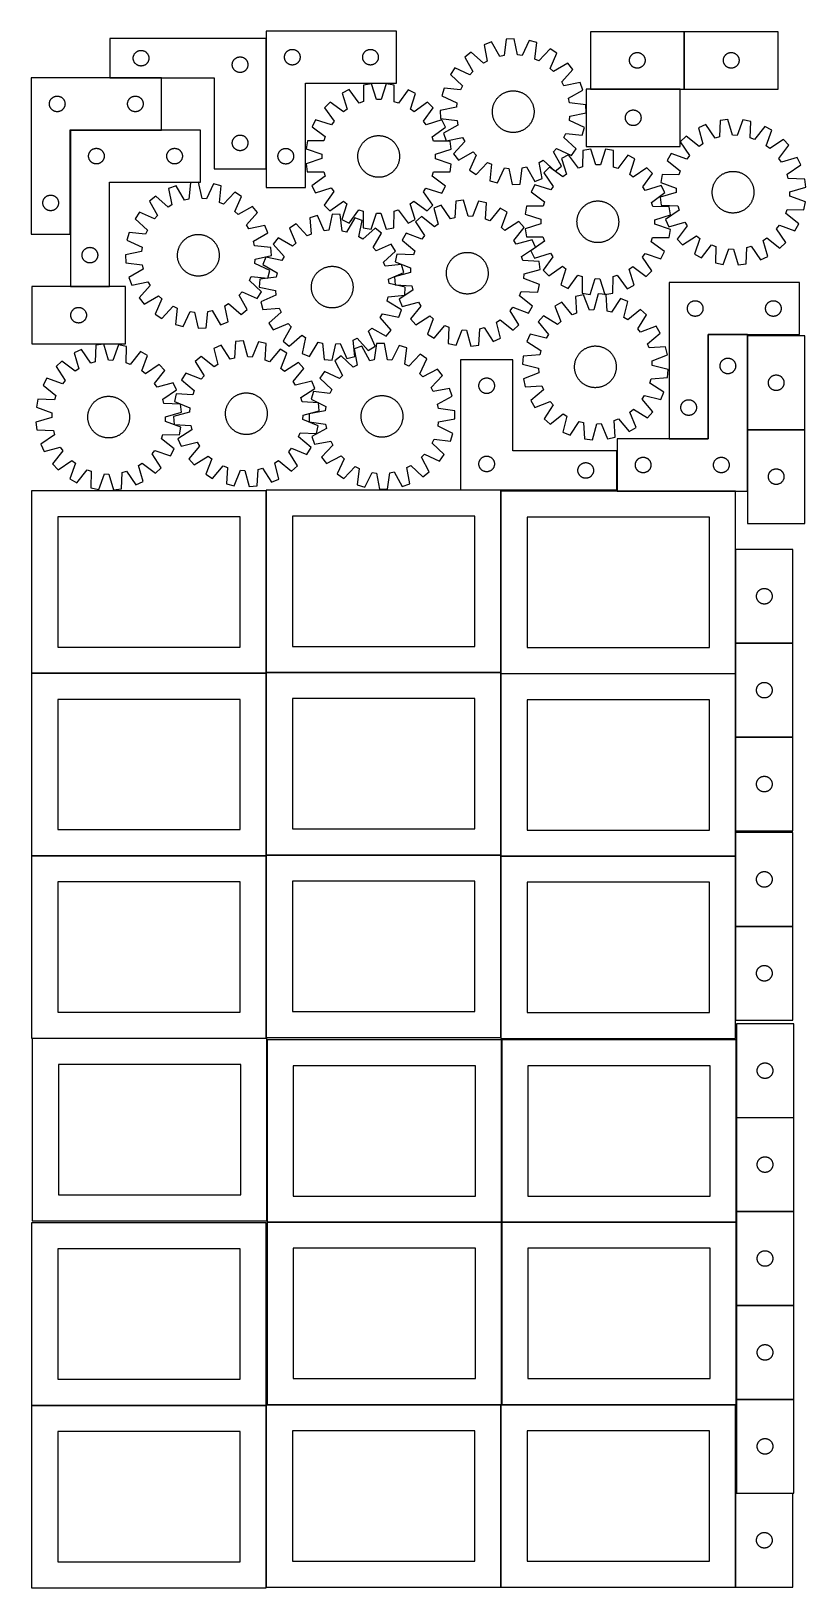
# Model space of a CAD drawing. Header units: millimetres. Extents: x 7 to 1493, y 7 to 2993.
import ezdxf

# ---------------------------------------------------------------- set-up
doc = ezdxf.new("R2010")
doc.units = ezdxf.units.MM
doc.layers.add('COMMON', color=5, linetype='CONTINUOUS', true_color=0x0000ff)
doc.layers.add('CUT', color=7, linetype='CONTINUOUS', true_color=0x000000)

msp = doc.modelspace()

# ---------------------------------------------------------------- linework, layer by layer
at = {"layer": 'COMMON'}
for p, q in [((1259.866013, 2992.370179), (1259.866013, 2882.370179)), ((457.820703, 2978.99283), (457.820703, 2728.99283)), ((256.886769, 2903.89283), (157.720703, 2903.89283)), ((1079.766013, 2882.270178), (1251.947875, 2882.270178)), ((81.98677, 2603.792829), (81.98677, 2803.592828)), ((82.08677, 2803.692828), (256.886769, 2803.692828)), ((157.08677, 2503.492828), (82.08677, 2503.492828)), ((1305.904269, 2410.969182), (1305.904269, 2211.169183)), ((1381.00427, 2411.069183), (1306.00427, 2411.069183)), ((1381.10427, 2408.794492), (1381.10427, 2228.794492)), ((1305.804269, 2211.069183), (1230.804269, 2211.069183)), ((1381.10427, 2228.594491), (1381.10427, 2110.969182)), ((1381.204271, 2228.694491), (1491.204271, 2228.694491)), ((1130.904269, 2188.023826), (1130.904269, 2113.023826)), ((457.949575, 2111.499046), (457.949575, 1762.823825)), ((908.049576, 2112.923826), (830.804269, 2112.923826)), ((908.149576, 2110.769181), (908.149576, 1762.823825)), ((1358.249577, 2110.869182), (1131.00427, 2110.869182)), ((1358.349577, 1999.122965), (1358.349577, 1819.122965)), ((1358.349577, 1818.922964), (1358.349577, 1760.769181)), ((1468.449578, 1819.022965), (1358.449578, 1819.022965)), ((458.049576, 1762.723824), (908.049576, 1762.723824)), ((7.849575, 1761.399045), (457.849575, 1761.399045)), ((457.949575, 1761.299045), (457.949575, 1412.623824)), ((908.149576, 1760.56918), (908.149576, 1412.623824)), ((908.249577, 1760.66918), (1358.249577, 1760.66918)), ((1358.349577, 1760.56918), (1358.349577, 1638.922964)), ((1358.349577, 1638.722963), (1358.349577, 1458.722963)), ((1358.449578, 1638.822963), (1468.449578, 1638.822963)), ((1358.349577, 1455.873404), (1358.349577, 1410.56918)), ((457.849575, 1411.199045), (7.849575, 1411.199045)), ((457.949576, 1062.423823), (457.949576, 1411.099044)), ((458.049576, 1412.523823), (908.049576, 1412.523823)), ((908.149576, 1410.369179), (908.149576, 1062.423823)), ((908.249577, 1410.469179), (1358.249577, 1410.469179)), ((1358.349577, 1410.369179), (1358.349577, 1275.873404)), ((1358.349577, 1275.673403), (1358.349577, 1095.673403)), ((1358.449578, 1275.773403), (1468.449578, 1275.773403)), ((9.174232, 1060.999043), (457.849575, 1060.999043)), ((459.274232, 1058.249546), (459.274232, 710.899043)), ((909.474233, 1058.249546), (909.474233, 708.249546)), ((1359.674234, 1058.249546), (1359.674234, 908.849567)), ((1359.674234, 908.649566), (1359.674234, 728.649566)), ((1359.774235, 908.749566), (1469.774235, 908.749566)), ((1359.674234, 728.449565), (1359.674234, 708.249546)), ((1359.774235, 728.549565), (1469.774235, 728.549565)), ((459.374233, 708.149545), (909.374233, 708.149545)), ((909.474233, 708.049545), (909.474233, 358.049545)), ((909.574234, 708.149545), (1359.574234, 708.149545)), ((1359.674234, 708.049545), (1359.674234, 548.449565)), ((1359.674234, 548.249564), (1359.674234, 368.249564)), ((1359.774235, 548.349564), (1469.774235, 548.349564)), ((1359.674234, 368.049563), (1359.674234, 358.049545)), ((1359.774235, 368.149563), (1469.774235, 368.149563)), ((7.849575, 356.62478), (457.849575, 356.62478)), ((457.949575, 356.52478), (457.949575, 7.849544)), ((459.374233, 357.949544), (908.049576, 357.949544)), ((908.149576, 357.849544), (908.149576, 7.849544)), ((909.574234, 357.949544), (1358.249577, 357.949544)), ((1358.349577, 187.849544), (1358.349577, 7.849544)), ((1359.774235, 187.949544), (1468.449578, 187.949544))]:
    msp.add_line(p, q, dxfattribs=at)
at = {"layer": 'CUT'}
for p, q in [((457.920704, 2993.408991), (457.920704, 2693.408991)), ((707.920704, 2993.408991), (457.920704, 2993.408991)), ((707.920704, 2893.408991), (707.920704, 2993.408991)), ((1259.766013, 2992.370179), (1079.766013, 2992.370179)), ((1079.766013, 2992.370179), (1079.766013, 2882.370179)), ((1259.766013, 2882.370179), (1259.766013, 2992.370179)), ((1439.966014, 2992.370179), (1259.966014, 2992.370179)), ((1259.966014, 2992.370179), (1259.966014, 2882.370179)), ((1439.966014, 2882.370179), (1439.966014, 2992.370179)), ((457.720703, 2978.99283), (157.720703, 2978.99283)), ((157.720703, 2978.99283), (157.720703, 2903.99283)), ((457.720703, 2728.99283), (457.720703, 2978.99283)), ((501.214297, 2956.826297), (501.913895, 2957.153744)), ((501.913895, 2957.153744), (502.629423, 2957.444743)), ((502.629423, 2957.444743), (503.358982, 2957.698521)), ((503.358982, 2957.698521), (504.100637, 2957.914406)), ((504.100637, 2957.914406), (504.852423, 2958.091826)), ((504.852423, 2958.091826), (505.612345, 2958.230309)), ((505.612345, 2958.230309), (506.378389, 2958.329489)), ((506.378389, 2958.329489), (507.148523, 2958.389102)), ((507.148523, 2958.389102), (507.920704, 2958.408991)), ((507.920704, 2958.408991), (508.692885, 2958.389102)), ((508.692885, 2958.389102), (509.463019, 2958.329489)), ((509.463019, 2958.329489), (510.229063, 2958.230309)), ((510.229063, 2958.230309), (510.988985, 2958.091826)), ((510.988985, 2958.091826), (511.740771, 2957.914406)), ((511.740771, 2957.914406), (512.482427, 2957.698521)), ((512.482427, 2957.698521), (513.211985, 2957.444743)), ((513.211985, 2957.444743), (513.927513, 2957.153744)), ((513.927513, 2957.153744), (514.627111, 2956.826297)), ((651.214297, 2956.826297), (651.913895, 2957.153744)), ((651.913895, 2957.153744), (652.629423, 2957.444743)), ((652.629423, 2957.444743), (653.358982, 2957.698521)), ((653.358982, 2957.698521), (654.100637, 2957.914406)), ((654.100637, 2957.914406), (654.852423, 2958.091826)), ((654.852423, 2958.091826), (655.612345, 2958.230309)), ((655.612345, 2958.230309), (656.378389, 2958.329489)), ((656.378389, 2958.329489), (657.148523, 2958.389102)), ((657.148523, 2958.389102), (657.920704, 2958.408991)), ((657.920704, 2958.408991), (658.692885, 2958.389102)), ((658.692885, 2958.389102), (659.463019, 2958.329489)), ((659.463019, 2958.329489), (660.229063, 2958.230309)), ((660.229063, 2958.230309), (660.988985, 2958.091826)), ((660.988985, 2958.091826), (661.740771, 2957.914406)), ((661.740771, 2957.914406), (662.482427, 2957.698521)), ((662.482427, 2957.698521), (663.211985, 2957.444743)), ((663.211985, 2957.444743), (663.927513, 2957.153744)), ((663.927513, 2957.153744), (664.627111, 2956.826297)), ((890.370018, 2972.631661), (875.943364, 2967.283557)), ((875.943364, 2967.283557), (882.017421, 2936.10535)), ((906.086926, 2945.028155), (890.370018, 2972.631661)), ((918.351696, 2978.243393), (914.493871, 2946.714169)), ((933.724913, 2978.871661), (918.351696, 2978.243393)), ((940.142628, 2947.762374), (933.724913, 2978.871661)), ((962.071191, 2975.561921), (948.659115, 2946.767981)), ((976.886135, 2971.408853), (962.071191, 2975.561921)), ((973.376447, 2939.838981), (976.886135, 2971.408853)), ((1002.822281, 2959.501622), (981.168823, 2936.261517)), ((1015.628762, 2950.973751), (1002.822281, 2959.501622)), ((202.720703, 2941.49283), (202.740592, 2942.265012)), ((202.740592, 2940.720649), (202.720703, 2941.49283)), ((202.740592, 2942.265012), (202.800205, 2943.035145)), ((202.800205, 2939.950515), (202.740592, 2940.720649)), ((202.800205, 2943.035145), (202.899385, 2943.801189)), ((202.899385, 2939.184472), (202.800205, 2939.950515)), ((202.899385, 2943.801189), (203.037868, 2944.561111)), ((203.037868, 2938.424549), (202.899385, 2939.184472)), ((203.037868, 2944.561111), (203.215287, 2945.312897)), ((203.215287, 2937.672764), (203.037868, 2938.424549)), ((203.215287, 2945.312897), (203.431172, 2946.054553)), ((203.431172, 2936.931108), (203.215287, 2937.672764)), ((203.431172, 2946.054553), (203.684951, 2946.784112)), ((203.684951, 2936.201549), (203.431172, 2936.931108)), ((203.684951, 2946.784112), (203.975949, 2947.499639)), ((203.975949, 2935.486022), (203.684951, 2936.201549)), ((203.975949, 2947.499639), (204.303397, 2948.199237)), ((204.303397, 2934.786424), (203.975949, 2935.486022)), ((204.303397, 2948.199237), (204.666424, 2948.881051)), ((204.666424, 2934.104609), (204.303397, 2934.786424)), ((204.666424, 2948.881051), (205.06407, 2949.543273)), ((205.06407, 2933.442387), (204.666424, 2934.104609)), ((205.06407, 2949.543273), (205.495278, 2950.184147)), ((205.495278, 2932.801514), (205.06407, 2933.442387)), ((205.495278, 2950.184147), (205.958906, 2950.801973)), ((205.958906, 2932.183688), (205.495278, 2932.801514)), ((205.958906, 2950.801973), (206.453724, 2951.395112)), ((206.453724, 2931.590549), (205.958906, 2932.183688)), ((206.453724, 2951.395112), (206.97842, 2951.961993)), ((206.97842, 2931.023668), (206.453724, 2931.590549)), ((206.97842, 2951.961993), (207.531603, 2952.501111)), ((207.531603, 2930.48455), (206.97842, 2931.023668)), ((207.531603, 2952.501111), (208.111805, 2953.011037)), ((208.111805, 2929.974624), (207.531603, 2930.48455)), ((208.111805, 2953.011037), (208.717489, 2953.490419)), ((208.717489, 2929.495242), (208.111805, 2929.974624)), ((208.717489, 2953.490419), (209.347047, 2953.937986)), ((209.347047, 2929.047675), (208.717489, 2929.495242)), ((209.347047, 2953.937986), (209.998811, 2954.35255)), ((209.998811, 2928.633111), (209.347047, 2929.047675)), ((209.998811, 2954.35255), (210.671052, 2954.733012)), ((210.671052, 2928.252648), (209.998811, 2928.633111)), ((210.671052, 2954.733012), (211.361987, 2955.078364)), ((211.361987, 2927.907296), (210.671052, 2928.252648)), ((211.361987, 2955.078364), (212.069785, 2955.38769)), ((212.069785, 2927.597971), (211.361987, 2927.907296)), ((212.069785, 2955.38769), (212.792567, 2955.660169)), ((212.792567, 2927.325492), (212.069785, 2927.597971)), ((212.792567, 2955.660169), (213.528419, 2955.895079)), ((213.528419, 2927.090582), (212.792567, 2927.325492)), ((213.528419, 2955.895079), (214.275387, 2956.091796)), ((214.275387, 2956.091796), (215.031492, 2956.2498)), ((215.031492, 2956.2498), (215.794728, 2956.368671)), ((215.794728, 2956.368671), (216.563071, 2956.448093)), ((216.563071, 2956.448093), (217.334484, 2956.487857)), ((217.334484, 2956.487857), (218.106922, 2956.487857)), ((218.106922, 2956.487857), (218.878335, 2956.448093)), ((218.878335, 2956.448093), (219.646678, 2956.368671)), ((219.646678, 2956.368671), (220.409914, 2956.2498)), ((220.409914, 2956.2498), (221.166019, 2956.091796)), ((221.166019, 2956.091796), (221.912988, 2955.895079)), ((221.912988, 2955.895079), (222.648839, 2955.660169)), ((222.648839, 2927.325492), (221.912988, 2927.090582)), ((222.648839, 2955.660169), (223.371621, 2955.38769)), ((223.371621, 2927.597971), (222.648839, 2927.325492)), ((223.371621, 2955.38769), (224.079419, 2955.078364)), ((224.079419, 2927.907296), (223.371621, 2927.597971)), ((224.079419, 2955.078364), (224.770354, 2954.733012)), ((224.770354, 2928.252648), (224.079419, 2927.907296)), ((224.770354, 2954.733012), (225.442595, 2954.35255)), ((225.442595, 2928.633111), (224.770354, 2928.252648)), ((225.442595, 2954.35255), (226.094359, 2953.937986)), ((226.094359, 2929.047675), (225.442595, 2928.633111)), ((226.094359, 2953.937986), (226.723917, 2953.490419)), ((226.723917, 2929.495242), (226.094359, 2929.047675)), ((226.723917, 2953.490419), (227.329601, 2953.011037)), ((227.329601, 2929.974624), (226.723917, 2929.495242)), ((227.329601, 2953.011037), (227.909803, 2952.501111)), ((227.909803, 2930.48455), (227.329601, 2929.974624)), ((227.909803, 2952.501111), (228.462986, 2951.961993)), ((228.462986, 2931.023668), (227.909803, 2930.48455)), ((228.462986, 2951.961993), (228.987682, 2951.395112)), ((228.987682, 2931.590549), (228.462986, 2931.023668)), ((228.987682, 2951.395112), (229.4825, 2950.801973)), ((229.4825, 2932.183688), (228.987682, 2931.590549)), ((229.4825, 2950.801973), (229.946128, 2950.184147)), ((229.946128, 2932.801514), (229.4825, 2932.183688)), ((229.946128, 2950.184147), (230.377336, 2949.543273)), ((230.377336, 2933.442387), (229.946128, 2932.801514)), ((230.377336, 2949.543273), (230.774982, 2948.881051)), ((230.774982, 2934.104609), (230.377336, 2933.442387)), ((230.774982, 2948.881051), (231.138009, 2948.199237)), ((231.138009, 2934.786424), (230.774982, 2934.104609)), ((231.138009, 2948.199237), (231.465457, 2947.499639)), ((231.465457, 2935.486022), (231.138009, 2934.786424)), ((231.465457, 2947.499639), (231.756455, 2946.784112)), ((231.756455, 2936.201549), (231.465457, 2935.486022)), ((231.756455, 2946.784112), (232.010234, 2946.054553)), ((232.010234, 2936.931108), (231.756455, 2936.201549)), ((232.010234, 2946.054553), (232.226119, 2945.312897)), ((232.226119, 2937.672764), (232.010234, 2936.931108)), ((232.226119, 2945.312897), (232.403538, 2944.561111)), ((232.403538, 2938.424549), (232.226119, 2937.672764)), ((232.403538, 2944.561111), (232.542021, 2943.801189)), ((232.542021, 2939.184472), (232.403538, 2938.424549)), ((232.542021, 2943.801189), (232.641201, 2943.035145)), ((232.641201, 2939.950515), (232.542021, 2939.184472)), ((232.641201, 2943.035145), (232.700814, 2942.265012)), ((232.700814, 2940.720649), (232.641201, 2939.950515)), ((232.700814, 2942.265012), (232.720703, 2941.49283)), ((232.720703, 2941.49283), (232.700814, 2940.720649)), ((392.720703, 2928.99283), (392.740592, 2929.765012)), ((392.740592, 2928.220649), (392.720703, 2928.99283)), ((392.740592, 2929.765012), (392.800205, 2930.535145)), ((392.800205, 2927.450515), (392.740592, 2928.220649)), ((392.800205, 2930.535145), (392.899385, 2931.301189)), ((392.899385, 2926.684472), (392.800205, 2927.450515)), ((392.899385, 2931.301189), (393.037868, 2932.061111)), ((393.037868, 2932.061111), (393.215287, 2932.812897)), ((393.215287, 2932.812897), (393.431172, 2933.554553)), ((393.431172, 2933.554553), (393.684951, 2934.284112)), ((393.684951, 2934.284112), (393.975949, 2934.999639)), ((393.975949, 2934.999639), (394.303397, 2935.699237)), ((394.303397, 2935.699237), (394.666424, 2936.381051)), ((394.666424, 2936.381051), (395.06407, 2937.043273)), ((395.06407, 2937.043273), (395.495278, 2937.684147)), ((395.495278, 2937.684147), (395.958906, 2938.301973)), ((395.958906, 2938.301973), (396.453724, 2938.895112)), ((396.453724, 2938.895112), (396.97842, 2939.461993)), ((396.97842, 2939.461993), (397.531603, 2940.001111)), ((397.531603, 2940.001111), (398.111805, 2940.511037)), ((398.111805, 2940.511037), (398.717489, 2940.990419)), ((398.717489, 2940.990419), (399.347047, 2941.437986)), ((399.347047, 2941.437986), (399.998811, 2941.85255)), ((399.998811, 2941.85255), (400.671052, 2942.233012)), ((400.671052, 2942.233012), (401.361987, 2942.578364)), ((401.361987, 2942.578364), (402.069785, 2942.88769)), ((402.069785, 2942.88769), (402.792567, 2943.160169)), ((402.792567, 2943.160169), (403.528419, 2943.395079)), ((403.528419, 2943.395079), (404.275387, 2943.591796)), ((404.275387, 2943.591796), (405.031492, 2943.7498)), ((405.031492, 2943.7498), (405.794728, 2943.868671)), ((405.794728, 2943.868671), (406.563071, 2943.948093)), ((406.563071, 2943.948093), (407.334484, 2943.987857)), ((407.334484, 2943.987857), (408.106922, 2943.987857)), ((408.106922, 2943.987857), (408.878335, 2943.948093)), ((408.878335, 2943.948093), (409.646678, 2943.868671)), ((409.646678, 2943.868671), (410.409914, 2943.7498)), ((410.409914, 2943.7498), (411.166019, 2943.591796)), ((411.166019, 2943.591796), (411.912988, 2943.395079)), ((411.912988, 2943.395079), (412.648839, 2943.160169)), ((412.648839, 2943.160169), (413.371621, 2942.88769)), ((413.371621, 2942.88769), (414.079419, 2942.578364)), ((414.079419, 2942.578364), (414.770354, 2942.233012)), ((414.770354, 2942.233012), (415.442595, 2941.85255)), ((415.442595, 2941.85255), (416.094359, 2941.437986)), ((416.094359, 2941.437986), (416.723917, 2940.990419)), ((416.723917, 2940.990419), (417.329601, 2940.511037)), ((417.329601, 2940.511037), (417.909803, 2940.001111)), ((417.909803, 2940.001111), (418.462986, 2939.461993)), ((418.462986, 2939.461993), (418.987682, 2938.895112)), ((418.987682, 2938.895112), (419.4825, 2938.301973)), ((419.4825, 2938.301973), (419.946128, 2937.684147)), ((419.946128, 2937.684147), (420.377336, 2937.043273)), ((420.377336, 2937.043273), (420.774982, 2936.381051)), ((420.774982, 2936.381051), (421.138009, 2935.699237)), ((421.138009, 2935.699237), (421.465457, 2934.999639)), ((421.465457, 2934.999639), (421.756455, 2934.284112)), ((421.756455, 2934.284112), (422.010234, 2933.554553)), ((422.010234, 2933.554553), (422.226119, 2932.812897)), ((422.226119, 2932.812897), (422.403538, 2932.061111)), ((422.403538, 2932.061111), (422.542021, 2931.301189)), ((422.542021, 2931.301189), (422.641201, 2930.535145)), ((422.641201, 2927.450515), (422.542021, 2926.684472)), ((422.641201, 2930.535145), (422.700814, 2929.765012)), ((422.700814, 2928.220649), (422.641201, 2927.450515)), ((422.700814, 2929.765012), (422.720703, 2928.99283)), ((422.720703, 2928.99283), (422.700814, 2928.220649)), ((492.925677, 2943.795209), (492.965441, 2944.566622)), ((492.925677, 2943.022772), (492.925677, 2943.795209)), ((492.965441, 2942.251359), (492.925677, 2943.022772)), ((492.965441, 2944.566622), (493.044864, 2945.334966)), ((493.044864, 2941.483015), (492.965441, 2942.251359)), ((493.044864, 2945.334966), (493.163735, 2946.098202)), ((493.163735, 2940.719779), (493.044864, 2941.483015)), ((493.163735, 2946.098202), (493.321738, 2946.854307)), ((493.321738, 2939.963674), (493.163735, 2940.719779)), ((493.321738, 2946.854307), (493.518456, 2947.601275)), ((493.518456, 2939.216706), (493.321738, 2939.963674)), ((493.518456, 2947.601275), (493.753366, 2948.337126)), ((493.753366, 2938.480855), (493.518456, 2939.216706)), ((493.753366, 2948.337126), (494.025845, 2949.059909)), ((494.025845, 2937.758072), (493.753366, 2938.480855)), ((494.025845, 2949.059909), (494.33517, 2949.767706)), ((494.33517, 2937.050275), (494.025845, 2937.758072)), ((494.33517, 2949.767706), (494.680522, 2950.458642)), ((494.680522, 2936.359339), (494.33517, 2937.050275)), ((494.680522, 2950.458642), (495.060985, 2951.130883)), ((495.060985, 2935.687098), (494.680522, 2936.359339)), ((495.060985, 2951.130883), (495.475549, 2951.782646)), ((495.475549, 2935.035335), (495.060985, 2935.687098)), ((495.475549, 2951.782646), (495.923115, 2952.412205)), ((495.923115, 2934.405776), (495.475549, 2935.035335)), ((495.923115, 2952.412205), (496.402497, 2953.017888)), ((496.402497, 2933.800093), (495.923115, 2934.405776)), ((496.402497, 2953.017888), (496.912424, 2953.598091)), ((496.912424, 2933.21989), (496.402497, 2933.800093)), ((496.912424, 2953.598091), (497.451542, 2954.151273)), ((497.451542, 2932.666708), (496.912424, 2933.21989)), ((497.451542, 2954.151273), (498.018422, 2954.675969)), ((498.018422, 2932.142012), (497.451542, 2932.666708)), ((498.018422, 2954.675969), (498.611562, 2955.170788)), ((498.611562, 2931.647193), (498.018422, 2932.142012)), ((498.611562, 2955.170788), (499.229388, 2955.634416)), ((499.229388, 2931.183565), (498.611562, 2931.647193)), ((499.229388, 2955.634416), (499.870261, 2956.065624)), ((499.870261, 2930.752357), (499.229388, 2931.183565)), ((499.870261, 2956.065624), (500.532483, 2956.463269)), ((500.532483, 2930.354712), (499.870261, 2930.752357)), ((500.532483, 2956.463269), (501.214297, 2956.826297)), ((501.214297, 2929.991684), (500.532483, 2930.354712)), ((501.913895, 2929.664237), (501.214297, 2929.991684)), ((502.629423, 2929.373238), (501.913895, 2929.664237)), ((503.358982, 2929.11946), (502.629423, 2929.373238)), ((504.100637, 2928.903575), (503.358982, 2929.11946)), ((504.852423, 2928.726155), (504.100637, 2928.903575)), ((505.612345, 2928.587672), (504.852423, 2928.726155)), ((506.378389, 2928.488492), (505.612345, 2928.587672)), ((507.148523, 2928.428879), (506.378389, 2928.488492)), ((507.920704, 2928.408991), (507.148523, 2928.428879)), ((508.692885, 2928.428879), (507.920704, 2928.408991)), ((509.463019, 2928.488492), (508.692885, 2928.428879)), ((510.229063, 2928.587672), (509.463019, 2928.488492)), ((510.988985, 2928.726155), (510.229063, 2928.587672)), ((511.740771, 2928.903575), (510.988985, 2928.726155)), ((512.482427, 2929.11946), (511.740771, 2928.903575)), ((513.211985, 2929.373238), (512.482427, 2929.11946)), ((513.927513, 2929.664237), (513.211985, 2929.373238)), ((514.627111, 2929.991684), (513.927513, 2929.664237)), ((514.627111, 2956.826297), (515.308925, 2956.463269)), ((515.308925, 2930.354712), (514.627111, 2929.991684)), ((515.308925, 2956.463269), (515.971147, 2956.065624)), ((515.971147, 2930.752357), (515.308925, 2930.354712)), ((515.971147, 2956.065624), (516.612021, 2955.634416)), ((516.612021, 2931.183565), (515.971147, 2930.752357)), ((516.612021, 2955.634416), (517.229846, 2955.170788)), ((517.229846, 2931.647193), (516.612021, 2931.183565)), ((517.229846, 2955.170788), (517.822986, 2954.675969)), ((517.822986, 2932.142012), (517.229846, 2931.647193)), ((517.822986, 2954.675969), (518.389866, 2954.151273)), ((518.389866, 2932.666708), (517.822986, 2932.142012)), ((518.389866, 2954.151273), (518.928985, 2953.598091)), ((518.928985, 2933.21989), (518.389866, 2932.666708)), ((518.928985, 2953.598091), (519.438911, 2953.017888)), ((519.438911, 2933.800093), (518.928985, 2933.21989)), ((519.438911, 2953.017888), (519.918293, 2952.412205)), ((519.918293, 2934.405776), (519.438911, 2933.800093)), ((519.918293, 2952.412205), (520.365859, 2951.782646)), ((520.365859, 2935.035335), (519.918293, 2934.405776)), ((520.365859, 2951.782646), (520.780423, 2951.130883)), ((520.780423, 2935.687098), (520.365859, 2935.035335)), ((520.780423, 2951.130883), (521.160886, 2950.458642)), ((521.160886, 2936.359339), (520.780423, 2935.687098)), ((521.160886, 2950.458642), (521.506238, 2949.767706)), ((521.506238, 2937.050275), (521.160886, 2936.359339)), ((521.506238, 2949.767706), (521.815564, 2949.059909)), ((521.815564, 2937.758072), (521.506238, 2937.050275)), ((521.815564, 2949.059909), (522.088042, 2948.337126)), ((522.088042, 2938.480855), (521.815564, 2937.758072)), ((522.088042, 2948.337126), (522.322952, 2947.601275)), ((522.322952, 2939.216706), (522.088042, 2938.480855)), ((522.322952, 2947.601275), (522.51967, 2946.854307)), ((522.51967, 2939.963674), (522.322952, 2939.216706)), ((522.51967, 2946.854307), (522.677673, 2946.098202)), ((522.677673, 2940.719779), (522.51967, 2939.963674)), ((522.677673, 2946.098202), (522.796544, 2945.334966)), ((522.796544, 2941.483015), (522.677673, 2940.719779)), ((522.796544, 2945.334966), (522.875967, 2944.566622)), ((522.875967, 2942.251359), (522.796544, 2941.483015)), ((522.875967, 2944.566622), (522.915731, 2943.795209)), ((522.915731, 2943.022772), (522.875967, 2942.251359)), ((522.915731, 2943.795209), (522.915731, 2943.022772)), ((642.925677, 2943.795209), (642.965441, 2944.566622)), ((642.925677, 2943.022772), (642.925677, 2943.795209)), ((642.965441, 2942.251359), (642.925677, 2943.022772)), ((642.965441, 2944.566622), (643.044864, 2945.334966)), ((643.044864, 2941.483015), (642.965441, 2942.251359)), ((643.044864, 2945.334966), (643.163735, 2946.098202)), ((643.163735, 2940.719779), (643.044864, 2941.483015)), ((643.163735, 2946.098202), (643.321738, 2946.854307)), ((643.321738, 2939.963674), (643.163735, 2940.719779)), ((643.321738, 2946.854307), (643.518456, 2947.601275)), ((643.518456, 2939.216706), (643.321738, 2939.963674)), ((643.518456, 2947.601275), (643.753366, 2948.337126)), ((643.753366, 2938.480855), (643.518456, 2939.216706)), ((643.753366, 2948.337126), (644.025845, 2949.059909)), ((644.025845, 2937.758072), (643.753366, 2938.480855)), ((644.025845, 2949.059909), (644.33517, 2949.767706)), ((644.33517, 2937.050275), (644.025845, 2937.758072)), ((644.33517, 2949.767706), (644.680522, 2950.458642)), ((644.680522, 2936.359339), (644.33517, 2937.050275)), ((644.680522, 2950.458642), (645.060985, 2951.130883)), ((645.060985, 2935.687098), (644.680522, 2936.359339)), ((645.060985, 2951.130883), (645.475549, 2951.782646)), ((645.475549, 2935.035335), (645.060985, 2935.687098)), ((645.475549, 2951.782646), (645.923115, 2952.412205)), ((645.923115, 2934.405776), (645.475549, 2935.035335)), ((645.923115, 2952.412205), (646.402497, 2953.017888)), ((646.402497, 2933.800093), (645.923115, 2934.405776)), ((646.402497, 2953.017888), (646.912424, 2953.598091)), ((646.912424, 2933.21989), (646.402497, 2933.800093)), ((646.912424, 2953.598091), (647.451542, 2954.151273)), ((647.451542, 2932.666708), (646.912424, 2933.21989)), ((647.451542, 2954.151273), (648.018422, 2954.675969)), ((648.018422, 2932.142012), (647.451542, 2932.666708)), ((648.018422, 2954.675969), (648.611562, 2955.170788)), ((648.611562, 2931.647193), (648.018422, 2932.142012)), ((648.611562, 2955.170788), (649.229388, 2955.634416)), ((649.229388, 2931.183565), (648.611562, 2931.647193)), ((649.229388, 2955.634416), (649.870261, 2956.065624)), ((649.870261, 2930.752357), (649.229388, 2931.183565)), ((649.870261, 2956.065624), (650.532483, 2956.463269)), ((650.532483, 2930.354712), (649.870261, 2930.752357)), ((650.532483, 2956.463269), (651.214297, 2956.826297)), ((651.214297, 2929.991684), (650.532483, 2930.354712)), ((651.913895, 2929.664237), (651.214297, 2929.991684)), ((652.629423, 2929.373238), (651.913895, 2929.664237)), ((653.358982, 2929.11946), (652.629423, 2929.373238)), ((654.100637, 2928.903575), (653.358982, 2929.11946)), ((654.852423, 2928.726155), (654.100637, 2928.903575)), ((655.612345, 2928.587672), (654.852423, 2928.726155)), ((656.378389, 2928.488492), (655.612345, 2928.587672)), ((657.148523, 2928.428879), (656.378389, 2928.488492)), ((657.920704, 2928.408991), (657.148523, 2928.428879)), ((658.692885, 2928.428879), (657.920704, 2928.408991)), ((659.463019, 2928.488492), (658.692885, 2928.428879)), ((660.229063, 2928.587672), (659.463019, 2928.488492)), ((660.988985, 2928.726155), (660.229063, 2928.587672)), ((661.740771, 2928.903575), (660.988985, 2928.726155)), ((662.482427, 2929.11946), (661.740771, 2928.903575)), ((663.211985, 2929.373238), (662.482427, 2929.11946)), ((663.927513, 2929.664237), (663.211985, 2929.373238)), ((664.627111, 2929.991684), (663.927513, 2929.664237)), ((664.627111, 2956.826297), (665.308925, 2956.463269)), ((665.308925, 2930.354712), (664.627111, 2929.991684)), ((665.308925, 2956.463269), (665.971147, 2956.065624)), ((665.971147, 2930.752357), (665.308925, 2930.354712)), ((665.971147, 2956.065624), (666.612021, 2955.634416)), ((666.612021, 2931.183565), (665.971147, 2930.752357)), ((666.612021, 2955.634416), (667.229846, 2955.170788)), ((667.229846, 2931.647193), (666.612021, 2931.183565)), ((667.229846, 2955.170788), (667.822986, 2954.675969)), ((667.822986, 2932.142012), (667.229846, 2931.647193)), ((667.822986, 2954.675969), (668.389866, 2954.151273)), ((668.389866, 2932.666708), (667.822986, 2932.142012)), ((668.389866, 2954.151273), (668.928985, 2953.598091)), ((668.928985, 2933.21989), (668.389866, 2932.666708)), ((668.928985, 2953.598091), (669.438911, 2953.017888)), ((669.438911, 2933.800093), (668.928985, 2933.21989)), ((669.438911, 2953.017888), (669.918293, 2952.412205)), ((669.918293, 2934.405776), (669.438911, 2933.800093)), ((669.918293, 2952.412205), (670.365859, 2951.782646)), ((670.365859, 2935.035335), (669.918293, 2934.405776)), ((670.365859, 2951.782646), (670.780423, 2951.130883)), ((670.780423, 2935.687098), (670.365859, 2935.035335)), ((670.780423, 2951.130883), (671.160886, 2950.458642)), ((671.160886, 2936.359339), (670.780423, 2935.687098)), ((671.160886, 2950.458642), (671.506238, 2949.767706)), ((671.506238, 2937.050275), (671.160886, 2936.359339)), ((671.506238, 2949.767706), (671.815564, 2949.059909)), ((671.815564, 2937.758072), (671.506238, 2937.050275)), ((671.815564, 2949.059909), (672.088042, 2948.337126)), ((672.088042, 2938.480855), (671.815564, 2937.758072)), ((672.088042, 2948.337126), (672.322952, 2947.601275)), ((672.322952, 2939.216706), (672.088042, 2938.480855)), ((672.322952, 2947.601275), (672.51967, 2946.854307)), ((672.51967, 2939.963674), (672.322952, 2939.216706)), ((672.51967, 2946.854307), (672.677673, 2946.098202)), ((672.677673, 2940.719779), (672.51967, 2939.963674)), ((672.677673, 2946.098202), (672.796544, 2945.334966)), ((672.796544, 2941.483015), (672.677673, 2940.719779)), ((672.796544, 2945.334966), (672.875967, 2944.566622)), ((672.875967, 2942.251359), (672.796544, 2941.483015)), ((672.875967, 2944.566622), (672.915731, 2943.795209)), ((672.915731, 2943.022772), (672.875967, 2942.251359)), ((672.915731, 2943.795209), (672.915731, 2943.022772)), ((851.065328, 2953.299669), (838.99742, 2943.755239)), ((838.99742, 2943.755239), (854.408786, 2915.979989)), ((874.542948, 2931.903966), (851.065328, 2953.299669)), ((882.017421, 2936.10535), (874.542948, 2931.903966)), ((914.493871, 2946.714169), (906.086926, 2945.028155)), ((948.659115, 2946.767981), (940.142628, 2947.762374)), ((981.168823, 2936.261517), (973.376447, 2939.838981)), ((1002.535223, 2922.033571), (1015.628762, 2950.973751)), ((1036.615966, 2931.634591), (1008.840716, 2916.223224)), ((1046.160396, 2919.566683), (1036.615966, 2931.634591)), ((1154.766013, 2937.370179), (1154.785902, 2938.14236)), ((1154.785902, 2936.597998), (1154.766013, 2937.370179)), ((1154.785902, 2938.14236), (1154.845515, 2938.912494)), ((1154.845515, 2935.827864), (1154.785902, 2936.597998)), ((1154.845515, 2938.912494), (1154.944695, 2939.678538)), ((1154.944695, 2935.06182), (1154.845515, 2935.827864)), ((1154.944695, 2939.678538), (1155.083178, 2940.43846)), ((1155.083178, 2934.301898), (1154.944695, 2935.06182)), ((1155.083178, 2940.43846), (1155.260597, 2941.190246)), ((1155.260597, 2933.550112), (1155.083178, 2934.301898)), ((1155.260597, 2941.190246), (1155.476483, 2941.931902)), ((1155.476483, 2932.808457), (1155.260597, 2933.550112)), ((1155.476483, 2941.931902), (1155.730261, 2942.66146)), ((1155.730261, 2932.078898), (1155.476483, 2932.808457)), ((1155.730261, 2942.66146), (1156.02126, 2943.376988)), ((1156.02126, 2931.363371), (1155.730261, 2932.078898)), ((1156.02126, 2943.376988), (1156.348707, 2944.076586)), ((1156.348707, 2930.663772), (1156.02126, 2931.363371)), ((1156.348707, 2944.076586), (1156.711735, 2944.7584)), ((1156.711735, 2929.981958), (1156.348707, 2930.663772)), ((1156.711735, 2944.7584), (1157.10938, 2945.420622)), ((1157.10938, 2929.319736), (1156.711735, 2929.981958)), ((1157.10938, 2945.420622), (1157.540588, 2946.061496)), ((1157.540588, 2928.678863), (1157.10938, 2929.319736)), ((1157.540588, 2946.061496), (1158.004216, 2946.679321)), ((1158.004216, 2928.061037), (1157.540588, 2928.678863)), ((1158.004216, 2946.679321), (1158.499034, 2947.272461)), ((1158.499034, 2927.467897), (1158.004216, 2928.061037)), ((1158.499034, 2947.272461), (1159.02373, 2947.839341)), ((1159.02373, 2926.901017), (1158.499034, 2927.467897)), ((1159.02373, 2947.839341), (1159.576913, 2948.37846)), ((1159.576913, 2948.37846), (1160.157116, 2948.888386)), ((1160.157116, 2948.888386), (1160.762799, 2949.367768)), ((1160.762799, 2949.367768), (1161.392357, 2949.815334)), ((1161.392357, 2949.815334), (1162.044121, 2950.229899)), ((1162.044121, 2950.229899), (1162.716362, 2950.610361)), ((1162.716362, 2950.610361), (1163.407297, 2950.955713)), ((1163.407297, 2950.955713), (1164.115095, 2951.265039)), ((1164.115095, 2951.265039), (1164.837878, 2951.537518)), ((1164.837878, 2951.537518), (1165.573729, 2951.772427)), ((1165.573729, 2951.772427), (1166.320697, 2951.969145)), ((1166.320697, 2951.969145), (1167.076802, 2952.127148)), ((1167.076802, 2952.127148), (1167.840038, 2952.246019)), ((1167.840038, 2952.246019), (1168.608381, 2952.325442)), ((1168.608381, 2952.325442), (1169.379795, 2952.365206)), ((1169.379795, 2952.365206), (1170.152232, 2952.365206)), ((1170.152232, 2952.365206), (1170.923645, 2952.325442)), ((1170.923645, 2952.325442), (1171.691989, 2952.246019)), ((1171.691989, 2952.246019), (1172.455225, 2952.127148)), ((1172.455225, 2952.127148), (1173.211329, 2951.969145)), ((1173.211329, 2951.969145), (1173.958298, 2951.772427)), ((1173.958298, 2951.772427), (1174.694149, 2951.537518)), ((1174.694149, 2951.537518), (1175.416932, 2951.265039)), ((1175.416932, 2951.265039), (1176.124729, 2950.955713)), ((1176.124729, 2950.955713), (1176.815664, 2950.610361)), ((1176.815664, 2950.610361), (1177.487905, 2950.229899)), ((1177.487905, 2950.229899), (1178.139669, 2949.815334)), ((1178.139669, 2949.815334), (1178.769227, 2949.367768)), ((1178.769227, 2949.367768), (1179.374911, 2948.888386)), ((1179.374911, 2948.888386), (1179.955113, 2948.37846)), ((1179.955113, 2948.37846), (1180.508296, 2947.839341)), ((1180.508296, 2947.839341), (1181.032992, 2947.272461)), ((1181.032992, 2927.467897), (1180.508296, 2926.901017)), ((1181.032992, 2947.272461), (1181.52781, 2946.679321)), ((1181.52781, 2928.061037), (1181.032992, 2927.467897)), ((1181.52781, 2946.679321), (1181.991438, 2946.061496)), ((1181.991438, 2928.678863), (1181.52781, 2928.061037)), ((1181.991438, 2946.061496), (1182.422647, 2945.420622)), ((1182.422647, 2929.319736), (1181.991438, 2928.678863)), ((1182.422647, 2945.420622), (1182.820292, 2944.7584)), ((1182.820292, 2929.981958), (1182.422647, 2929.319736)), ((1182.820292, 2944.7584), (1183.18332, 2944.076586)), ((1183.18332, 2930.663772), (1182.820292, 2929.981958)), ((1183.18332, 2944.076586), (1183.510767, 2943.376988)), ((1183.510767, 2931.363371), (1183.18332, 2930.663772)), ((1183.510767, 2943.376988), (1183.801766, 2942.66146)), ((1183.801766, 2932.078898), (1183.510767, 2931.363371)), ((1183.801766, 2942.66146), (1184.055544, 2941.931902)), ((1184.055544, 2932.808457), (1183.801766, 2932.078898)), ((1184.055544, 2941.931902), (1184.271429, 2941.190246)), ((1184.271429, 2933.550112), (1184.055544, 2932.808457)), ((1184.271429, 2941.190246), (1184.448849, 2940.43846)), ((1184.448849, 2934.301898), (1184.271429, 2933.550112)), ((1184.448849, 2940.43846), (1184.587332, 2939.678538)), ((1184.587332, 2935.06182), (1184.448849, 2934.301898)), ((1184.587332, 2939.678538), (1184.686511, 2938.912494)), ((1184.686511, 2935.827864), (1184.587332, 2935.06182)), ((1184.686511, 2938.912494), (1184.746125, 2938.14236)), ((1184.746125, 2936.597998), (1184.686511, 2935.827864)), ((1184.746125, 2938.14236), (1184.766013, 2937.370179)), ((1184.766013, 2937.370179), (1184.746125, 2936.597998)), ((1334.966014, 2937.370179), (1334.985903, 2938.14236)), ((1334.985903, 2936.597998), (1334.966014, 2937.370179)), ((1334.985903, 2938.14236), (1335.045516, 2938.912494)), ((1335.045516, 2935.827864), (1334.985903, 2936.597998)), ((1335.045516, 2938.912494), (1335.144696, 2939.678538)), ((1335.144696, 2935.06182), (1335.045516, 2935.827864)), ((1335.144696, 2939.678538), (1335.283179, 2940.43846)), ((1335.283179, 2934.301898), (1335.144696, 2935.06182)), ((1335.283179, 2940.43846), (1335.460598, 2941.190246)), ((1335.460598, 2933.550112), (1335.283179, 2934.301898)), ((1335.460598, 2941.190246), (1335.676484, 2941.931902)), ((1335.676484, 2932.808457), (1335.460598, 2933.550112)), ((1335.676484, 2941.931902), (1335.930262, 2942.66146)), ((1335.930262, 2932.078898), (1335.676484, 2932.808457)), ((1335.930262, 2942.66146), (1336.221261, 2943.376988)), ((1336.221261, 2931.363371), (1335.930262, 2932.078898)), ((1336.221261, 2943.376988), (1336.548708, 2944.076586)), ((1336.548708, 2930.663772), (1336.221261, 2931.363371)), ((1336.548708, 2944.076586), (1336.911736, 2944.7584)), ((1336.911736, 2929.981958), (1336.548708, 2930.663772)), ((1336.911736, 2944.7584), (1337.309381, 2945.420622)), ((1337.309381, 2929.319736), (1336.911736, 2929.981958)), ((1337.309381, 2945.420622), (1337.740589, 2946.061496)), ((1337.740589, 2928.678863), (1337.309381, 2929.319736)), ((1337.740589, 2946.061496), (1338.204217, 2946.679321)), ((1338.204217, 2928.061037), (1337.740589, 2928.678863)), ((1338.204217, 2946.679321), (1338.699035, 2947.272461)), ((1338.699035, 2927.467897), (1338.204217, 2928.061037)), ((1338.699035, 2947.272461), (1339.223731, 2947.839341)), ((1339.223731, 2926.901017), (1338.699035, 2927.467897)), ((1339.223731, 2947.839341), (1339.776914, 2948.37846)), ((1339.776914, 2948.37846), (1340.357117, 2948.888386)), ((1340.357117, 2948.888386), (1340.9628, 2949.367768)), ((1340.9628, 2949.367768), (1341.592358, 2949.815334)), ((1341.592358, 2949.815334), (1342.244122, 2950.229899)), ((1342.244122, 2950.229899), (1342.916363, 2950.610361)), ((1342.916363, 2950.610361), (1343.607298, 2950.955713)), ((1343.607298, 2950.955713), (1344.315096, 2951.265039)), ((1344.315096, 2951.265039), (1345.037879, 2951.537518)), ((1345.037879, 2951.537518), (1345.77373, 2951.772427)), ((1345.77373, 2951.772427), (1346.520698, 2951.969145)), ((1346.520698, 2951.969145), (1347.276803, 2952.127148)), ((1347.276803, 2952.127148), (1348.040039, 2952.246019)), ((1348.040039, 2952.246019), (1348.808382, 2952.325442)), ((1348.808382, 2952.325442), (1349.579796, 2952.365206)), ((1349.579796, 2952.365206), (1350.352233, 2952.365206)), ((1350.352233, 2952.365206), (1351.123646, 2952.325442)), ((1351.123646, 2952.325442), (1351.89199, 2952.246019)), ((1351.89199, 2952.246019), (1352.655226, 2952.127148)), ((1352.655226, 2952.127148), (1353.41133, 2951.969145)), ((1353.41133, 2951.969145), (1354.158299, 2951.772427)), ((1354.158299, 2951.772427), (1354.89415, 2951.537518)), ((1354.89415, 2951.537518), (1355.616933, 2951.265039)), ((1355.616933, 2951.265039), (1356.32473, 2950.955713)), ((1356.32473, 2950.955713), (1357.015665, 2950.610361)), ((1357.015665, 2950.610361), (1357.687906, 2950.229899)), ((1357.687906, 2950.229899), (1358.33967, 2949.815334)), ((1358.33967, 2949.815334), (1358.969228, 2949.367768)), ((1358.969228, 2949.367768), (1359.574912, 2948.888386)), ((1359.574912, 2948.888386), (1360.155114, 2948.37846)), ((1360.155114, 2948.37846), (1360.708297, 2947.839341)), ((1360.708297, 2947.839341), (1361.232993, 2947.272461)), ((1361.232993, 2927.467897), (1360.708297, 2926.901017)), ((1361.232993, 2947.272461), (1361.727811, 2946.679321)), ((1361.727811, 2928.061037), (1361.232993, 2927.467897)), ((1361.727811, 2946.679321), (1362.191439, 2946.061496)), ((1362.191439, 2928.678863), (1361.727811, 2928.061037)), ((1362.191439, 2946.061496), (1362.622648, 2945.420622)), ((1362.622648, 2929.319736), (1362.191439, 2928.678863)), ((1362.622648, 2945.420622), (1363.020293, 2944.7584)), ((1363.020293, 2929.981958), (1362.622648, 2929.319736)), ((1363.020293, 2944.7584), (1363.383321, 2944.076586)), ((1363.383321, 2930.663772), (1363.020293, 2929.981958)), ((1363.383321, 2944.076586), (1363.710768, 2943.376988)), ((1363.710768, 2931.363371), (1363.383321, 2930.663772)), ((1363.710768, 2943.376988), (1364.001767, 2942.66146)), ((1364.001767, 2932.078898), (1363.710768, 2931.363371)), ((1364.001767, 2942.66146), (1364.255545, 2941.931902)), ((1364.255545, 2932.808457), (1364.001767, 2932.078898)), ((1364.255545, 2941.931902), (1364.47143, 2941.190246)), ((1364.47143, 2933.550112), (1364.255545, 2932.808457)), ((1364.47143, 2941.190246), (1364.64885, 2940.43846)), ((1364.64885, 2934.301898), (1364.47143, 2933.550112)), ((1364.64885, 2940.43846), (1364.787333, 2939.678538)), ((1364.787333, 2935.06182), (1364.64885, 2934.301898)), ((1364.787333, 2939.678538), (1364.886512, 2938.912494)), ((1364.886512, 2935.827864), (1364.787333, 2935.06182)), ((1364.886512, 2938.912494), (1364.946126, 2938.14236)), ((1364.946126, 2936.597998), (1364.886512, 2935.827864)), ((1364.946126, 2938.14236), (1364.966014, 2937.370179)), ((1364.966014, 2937.370179), (1364.946126, 2936.597998)), ((6.886769, 2903.792829), (6.886769, 2603.792829)), ((256.886769, 2903.792829), (6.886769, 2903.792829)), ((157.720703, 2903.99283), (357.720703, 2903.99283)), ((214.275387, 2926.893865), (213.528419, 2927.090582)), ((215.031492, 2926.735861), (214.275387, 2926.893865)), ((215.794728, 2926.61699), (215.031492, 2926.735861)), ((216.563071, 2926.537568), (215.794728, 2926.61699)), ((217.334484, 2926.497803), (216.563071, 2926.537568)), ((218.106922, 2926.497803), (217.334484, 2926.497803)), ((218.878335, 2926.537568), (218.106922, 2926.497803)), ((219.646678, 2926.61699), (218.878335, 2926.537568)), ((220.409914, 2926.735861), (219.646678, 2926.61699)), ((221.166019, 2926.893865), (220.409914, 2926.735861)), ((221.912988, 2927.090582), (221.166019, 2926.893865)), ((256.886769, 2803.792829), (256.886769, 2903.792829)), ((357.720703, 2903.99283), (357.720703, 2728.99283)), ((393.037868, 2925.924549), (392.899385, 2926.684472)), ((393.215287, 2925.172764), (393.037868, 2925.924549)), ((393.431172, 2924.431108), (393.215287, 2925.172764)), ((393.684951, 2923.701549), (393.431172, 2924.431108)), ((393.975949, 2922.986022), (393.684951, 2923.701549)), ((394.303397, 2922.286424), (393.975949, 2922.986022)), ((394.666424, 2921.604609), (394.303397, 2922.286424)), ((395.06407, 2920.942387), (394.666424, 2921.604609)), ((395.495278, 2920.301514), (395.06407, 2920.942387)), ((395.958906, 2919.683688), (395.495278, 2920.301514)), ((396.453724, 2919.090549), (395.958906, 2919.683688)), ((396.97842, 2918.523668), (396.453724, 2919.090549)), ((397.531603, 2917.98455), (396.97842, 2918.523668)), ((398.111805, 2917.474624), (397.531603, 2917.98455)), ((398.717489, 2916.995242), (398.111805, 2917.474624)), ((399.347047, 2916.547675), (398.717489, 2916.995242)), ((399.998811, 2916.133111), (399.347047, 2916.547675)), ((400.671052, 2915.752648), (399.998811, 2916.133111)), ((401.361987, 2915.407296), (400.671052, 2915.752648)), ((402.069785, 2915.097971), (401.361987, 2915.407296)), ((402.792567, 2914.825492), (402.069785, 2915.097971)), ((403.528419, 2914.590582), (402.792567, 2914.825492)), ((404.275387, 2914.393865), (403.528419, 2914.590582)), ((405.031492, 2914.235861), (404.275387, 2914.393865)), ((405.794728, 2914.11699), (405.031492, 2914.235861)), ((406.563071, 2914.037568), (405.794728, 2914.11699)), ((407.334484, 2913.997803), (406.563071, 2914.037568)), ((408.106922, 2913.997803), (407.334484, 2913.997803)), ((408.878335, 2914.037568), (408.106922, 2913.997803)), ((409.646678, 2914.11699), (408.878335, 2914.037568)), ((410.409914, 2914.235861), (409.646678, 2914.11699)), ((411.166019, 2914.393865), (410.409914, 2914.235861)), ((411.912988, 2914.590582), (411.166019, 2914.393865)), ((412.648839, 2914.825492), (411.912988, 2914.590582)), ((413.371621, 2915.097971), (412.648839, 2914.825492)), ((414.079419, 2915.407296), (413.371621, 2915.097971)), ((414.770354, 2915.752648), (414.079419, 2915.407296)), ((415.442595, 2916.133111), (414.770354, 2915.752648)), ((416.094359, 2916.547675), (415.442595, 2916.133111)), ((416.723917, 2916.995242), (416.094359, 2916.547675)), ((417.329601, 2917.474624), (416.723917, 2916.995242)), ((417.909803, 2917.98455), (417.329601, 2917.474624)), ((418.462986, 2918.523668), (417.909803, 2917.98455)), ((418.987682, 2919.090549), (418.462986, 2918.523668)), ((419.4825, 2919.683688), (418.987682, 2919.090549)), ((419.946128, 2920.301514), (419.4825, 2919.683688)), ((420.377336, 2920.942387), (419.946128, 2920.301514)), ((420.774982, 2921.604609), (420.377336, 2920.942387)), ((421.138009, 2922.286424), (420.774982, 2921.604609)), ((421.465457, 2922.986022), (421.138009, 2922.286424)), ((421.756455, 2923.701549), (421.465457, 2922.986022)), ((422.010234, 2924.431108), (421.756455, 2923.701549)), ((422.226119, 2925.172764), (422.010234, 2924.431108)), ((422.403538, 2925.924549), (422.226119, 2925.172764)), ((422.542021, 2926.684472), (422.403538, 2925.924549)), ((819.65826, 2922.768035), (811.130389, 2909.961555)), ((811.130389, 2909.961555), (834.370494, 2888.308096)), ((848.59844, 2909.674496), (819.65826, 2922.768035)), ((854.408786, 2915.979989), (848.59844, 2909.674496)), ((1008.840716, 2916.223224), (1002.535223, 2922.033571)), ((1024.764693, 2896.089063), (1046.160396, 2919.566683)), ((1159.576913, 2926.361899), (1159.02373, 2926.901017)), ((1160.157116, 2925.851972), (1159.576913, 2926.361899)), ((1160.762799, 2925.37259), (1160.157116, 2925.851972)), ((1161.392357, 2924.925024), (1160.762799, 2925.37259)), ((1162.044121, 2924.51046), (1161.392357, 2924.925024)), ((1162.716362, 2924.129997), (1162.044121, 2924.51046)), ((1163.407297, 2923.784645), (1162.716362, 2924.129997)), ((1164.115095, 2923.47532), (1163.407297, 2923.784645)), ((1164.837878, 2923.202841), (1164.115095, 2923.47532)), ((1165.573729, 2922.967931), (1164.837878, 2923.202841)), ((1166.320697, 2922.771214), (1165.573729, 2922.967931)), ((1167.076802, 2922.61321), (1166.320697, 2922.771214)), ((1167.840038, 2922.494339), (1167.076802, 2922.61321)), ((1168.608381, 2922.414916), (1167.840038, 2922.494339)), ((1169.379795, 2922.375152), (1168.608381, 2922.414916)), ((1170.152232, 2922.375152), (1169.379795, 2922.375152)), ((1170.923645, 2922.414916), (1170.152232, 2922.375152)), ((1171.691989, 2922.494339), (1170.923645, 2922.414916)), ((1172.455225, 2922.61321), (1171.691989, 2922.494339)), ((1173.211329, 2922.771214), (1172.455225, 2922.61321)), ((1173.958298, 2922.967931), (1173.211329, 2922.771214)), ((1174.694149, 2923.202841), (1173.958298, 2922.967931)), ((1175.416932, 2923.47532), (1174.694149, 2923.202841)), ((1176.124729, 2923.784645), (1175.416932, 2923.47532)), ((1176.815664, 2924.129997), (1176.124729, 2923.784645)), ((1177.487905, 2924.51046), (1176.815664, 2924.129997)), ((1178.139669, 2924.925024), (1177.487905, 2924.51046)), ((1178.769227, 2925.37259), (1178.139669, 2924.925024)), ((1179.374911, 2925.851972), (1178.769227, 2925.37259)), ((1179.955113, 2926.361899), (1179.374911, 2925.851972)), ((1180.508296, 2926.901017), (1179.955113, 2926.361899)), ((1339.776914, 2926.361899), (1339.223731, 2926.901017)), ((1340.357117, 2925.851972), (1339.776914, 2926.361899)), ((1340.9628, 2925.37259), (1340.357117, 2925.851972)), ((1341.592358, 2924.925024), (1340.9628, 2925.37259)), ((1342.244122, 2924.51046), (1341.592358, 2924.925024)), ((1342.916363, 2924.129997), (1342.244122, 2924.51046)), ((1343.607298, 2923.784645), (1342.916363, 2924.129997)), ((1344.315096, 2923.47532), (1343.607298, 2923.784645)), ((1345.037879, 2923.202841), (1344.315096, 2923.47532)), ((1345.77373, 2922.967931), (1345.037879, 2923.202841)), ((1346.520698, 2922.771214), (1345.77373, 2922.967931)), ((1347.276803, 2922.61321), (1346.520698, 2922.771214)), ((1348.040039, 2922.494339), (1347.276803, 2922.61321)), ((1348.808382, 2922.414916), (1348.040039, 2922.494339)), ((1349.579796, 2922.375152), (1348.808382, 2922.414916)), ((1350.352233, 2922.375152), (1349.579796, 2922.375152)), ((1351.123646, 2922.414916), (1350.352233, 2922.375152)), ((1351.89199, 2922.494339), (1351.123646, 2922.414916)), ((1352.655226, 2922.61321), (1351.89199, 2922.494339)), ((1353.41133, 2922.771214), (1352.655226, 2922.61321)), ((1354.158299, 2922.967931), (1353.41133, 2922.771214)), ((1354.89415, 2923.202841), (1354.158299, 2922.967931)), ((1355.616933, 2923.47532), (1354.89415, 2923.202841)), ((1356.32473, 2923.784645), (1355.616933, 2923.47532)), ((1357.015665, 2924.129997), (1356.32473, 2923.784645)), ((1357.687906, 2924.51046), (1357.015665, 2924.129997)), ((1358.33967, 2924.925024), (1357.687906, 2924.51046)), ((1358.969228, 2925.37259), (1358.33967, 2924.925024)), ((1359.574912, 2925.851972), (1358.969228, 2925.37259)), ((1360.155114, 2926.361899), (1359.574912, 2925.851972)), ((1360.708297, 2926.901017), (1360.155114, 2926.361899)), ((50.180362, 2867.210136), (50.87996, 2867.537583)), ((50.87996, 2867.537583), (51.595487, 2867.828582)), ((51.595487, 2867.828582), (52.325046, 2868.08236)), ((52.325046, 2868.08236), (53.066702, 2868.298245)), ((53.066702, 2868.298245), (53.818488, 2868.475665)), ((53.818488, 2868.475665), (54.57841, 2868.614148)), ((54.57841, 2868.614148), (55.344454, 2868.713328)), ((55.344454, 2868.713328), (56.114587, 2868.772941)), ((56.114587, 2868.772941), (56.886769, 2868.792829)), ((56.886769, 2868.792829), (57.65895, 2868.772941)), ((57.65895, 2868.772941), (58.429083, 2868.713328)), ((58.429083, 2868.713328), (59.195127, 2868.614148)), ((59.195127, 2868.614148), (59.95505, 2868.475665)), ((59.95505, 2868.475665), (60.706835, 2868.298245)), ((60.706835, 2868.298245), (61.448491, 2868.08236)), ((61.448491, 2868.08236), (62.17805, 2867.828582)), ((62.17805, 2867.828582), (62.893577, 2867.537583)), ((62.893577, 2867.537583), (63.593175, 2867.210136)), ((200.180362, 2867.210136), (200.87996, 2867.537583)), ((200.87996, 2867.537583), (201.595487, 2867.828582)), ((201.595487, 2867.828582), (202.325046, 2868.08236)), ((202.325046, 2868.08236), (203.066702, 2868.298245)), ((203.066702, 2868.298245), (203.818488, 2868.475665)), ((203.818488, 2868.475665), (204.57841, 2868.614148)), ((204.57841, 2868.614148), (205.344454, 2868.713328)), ((205.344454, 2868.713328), (206.114587, 2868.772941)), ((206.114587, 2868.772941), (206.886769, 2868.792829)), ((206.886769, 2868.792829), (207.65895, 2868.772941)), ((207.65895, 2868.772941), (208.429083, 2868.713328)), ((208.429083, 2868.713328), (209.195127, 2868.614148)), ((209.195127, 2868.614148), (209.95505, 2868.475665)), ((209.95505, 2868.475665), (210.706835, 2868.298245)), ((210.706835, 2868.298245), (211.448491, 2868.08236)), ((211.448491, 2868.08236), (212.17805, 2867.828582)), ((212.17805, 2867.828582), (212.893577, 2867.537583)), ((212.893577, 2867.537583), (213.593175, 2867.210136)), ((532.920704, 2693.408991), (532.920704, 2893.408991)), ((532.920704, 2893.408991), (707.920704, 2893.408991)), ((617.281542, 2881.109335), (603.560074, 2874.148599)), ((603.560074, 2874.148599), (613.155159, 2843.868092)), ((636.048129, 2855.481422), (617.281542, 2881.109335)), ((644.439235, 2889.880055), (644.207513, 2858.116537)), ((659.640113, 2892.259942), (644.439235, 2889.880055)), ((669.568737, 2862.087153), (659.640113, 2892.259942)), ((688.178916, 2892.209203), (678.143068, 2862.071909)), ((703.371235, 2889.775281), (688.178916, 2892.209203)), ((703.490013, 2858.01114), (703.371235, 2889.775281)), ((730.49757, 2880.908051), (711.639975, 2855.347028)), ((744.194201, 2873.898568), (730.49757, 2880.908051)), ((734.491507, 2843.652371), (744.194201, 2873.898568)), ((799.223158, 2884.025409), (795.07009, 2869.210464)), ((795.07009, 2869.210464), (823.86403, 2855.798389)), ((830.79303, 2880.51572), (799.223158, 2884.025409)), ((834.370494, 2888.308096), (830.79303, 2880.51572)), ((902.977509, 2866.676877), (903.864649, 2867.566815)), ((903.864649, 2867.566815), (904.779304, 2868.428449)), ((904.779304, 2868.428449), (905.720573, 2869.260927)), ((905.720573, 2869.260927), (906.687525, 2870.063429)), ((906.687525, 2870.063429), (907.679208, 2870.835162)), ((907.679208, 2870.835162), (908.694643, 2871.575364)), ((908.694643, 2871.575364), (909.732826, 2872.283306)), ((909.732826, 2872.283306), (910.792735, 2872.958288)), ((910.792735, 2872.958288), (911.873322, 2873.599645)), ((911.873322, 2873.599645), (912.973521, 2874.206743)), ((912.973521, 2874.206743), (914.092247, 2874.778984)), ((914.092247, 2874.778984), (915.228395, 2875.315802)), ((915.228395, 2875.315802), (916.380845, 2875.816668)), ((916.380845, 2875.816668), (917.548458, 2876.281088)), ((917.548458, 2876.281088), (918.730084, 2876.708602)), ((918.730084, 2876.708602), (919.924554, 2877.09879)), ((919.924554, 2877.09879), (921.130692, 2877.451267)), ((921.130692, 2877.451267), (922.347305, 2877.765683)), ((922.347305, 2877.765683), (923.573195, 2878.04173)), ((923.573195, 2878.04173), (924.80715, 2878.279134)), ((924.80715, 2878.279134), (926.047954, 2878.477662)), ((926.047954, 2878.477662), (927.294381, 2878.637118)), ((927.294381, 2878.637118), (928.545202, 2878.757343)), ((928.545202, 2878.757343), (929.799182, 2878.83822)), ((929.799182, 2878.83822), (931.055083, 2878.879668)), ((931.055083, 2878.879668), (932.311667, 2878.881647)), ((932.311667, 2878.881647), (933.567693, 2878.844155)), ((933.567693, 2878.844155), (934.821922, 2878.767229)), ((934.821922, 2878.767229), (936.073115, 2878.650944)), ((936.073115, 2878.650944), (937.320038, 2878.495416)), ((937.320038, 2878.495416), (938.561461, 2878.300798)), ((938.561461, 2878.300798), (939.796158, 2878.067282)), ((939.796158, 2878.067282), (941.022911, 2877.795098)), ((941.022911, 2877.795098), (942.240509, 2877.484515)), ((942.240509, 2877.484515), (943.447751, 2877.13584)), ((943.447751, 2877.13584), (944.643445, 2876.749417)), ((944.643445, 2876.749417), (945.826411, 2876.325626)), ((945.826411, 2876.325626), (946.995482, 2875.864887)), ((946.995482, 2875.864887), (948.149503, 2875.367654)), ((948.149503, 2875.367654), (949.287337, 2874.834417)), ((949.287337, 2874.834417), (950.40786, 2874.265704)), ((950.40786, 2874.265704), (951.509966, 2873.662074)), ((951.509966, 2873.662074), (952.592568, 2873.024124)), ((952.592568, 2873.024124), (953.654597, 2872.352484)), ((953.654597, 2872.352484), (954.695006, 2871.647816)), ((954.695006, 2871.647816), (955.712767, 2870.910816)), ((955.712767, 2870.910816), (956.706876, 2870.142211)), ((956.706876, 2870.142211), (957.676352, 2869.342759)), ((957.676352, 2869.342759), (958.620238, 2868.51325)), ((958.620238, 2868.51325), (959.537603, 2867.654502)), ((959.537603, 2867.654502), (960.427542, 2866.767362)), ((1028.966077, 2888.61459), (1024.764693, 2896.089063)), ((1060.144284, 2894.688647), (1028.966077, 2888.61459)), ((1037.888881, 2864.545085), (1065.492388, 2880.261993)), ((1065.492388, 2880.261993), (1060.144284, 2894.688647)), ((1251.947875, 2882.170178), (1071.947875, 2882.170178)), ((1071.947875, 2882.170178), (1071.947875, 2772.170178)), ((1079.766013, 2882.370179), (1259.766013, 2882.370179)), ((1251.947875, 2772.170178), (1251.947875, 2882.170178)), ((1259.966014, 2882.370179), (1439.966014, 2882.370179)), ((41.891741, 2854.179048), (41.931506, 2854.950461)), ((41.891741, 2853.406611), (41.891741, 2854.179048)), ((41.931506, 2852.635197), (41.891741, 2853.406611)), ((41.931506, 2854.950461), (42.010928, 2855.718805)), ((42.010928, 2851.866854), (41.931506, 2852.635197)), ((42.010928, 2855.718805), (42.129799, 2856.482041)), ((42.129799, 2851.103618), (42.010928, 2851.866854)), ((42.129799, 2856.482041), (42.287803, 2857.238146)), ((42.287803, 2850.347513), (42.129799, 2851.103618)), ((42.287803, 2857.238146), (42.48452, 2857.985114)), ((42.48452, 2849.600545), (42.287803, 2850.347513)), ((42.48452, 2857.985114), (42.71943, 2858.720965)), ((42.71943, 2848.864694), (42.48452, 2849.600545)), ((42.71943, 2858.720965), (42.991909, 2859.443748)), ((42.991909, 2848.141911), (42.71943, 2848.864694)), ((42.991909, 2859.443748), (43.301235, 2860.151545)), ((43.301235, 2847.434114), (42.991909, 2848.141911)), ((43.301235, 2860.151545), (43.646587, 2860.842481)), ((43.646587, 2846.743178), (43.301235, 2847.434114)), ((43.646587, 2860.842481), (44.027049, 2861.514721)), ((44.027049, 2846.070937), (43.646587, 2846.743178)), ((44.027049, 2861.514721), (44.441613, 2862.166485)), ((44.441613, 2845.419174), (44.027049, 2846.070937)), ((44.441613, 2862.166485), (44.88918, 2862.796044)), ((44.88918, 2844.789615), (44.441613, 2845.419174)), ((44.88918, 2862.796044), (45.368562, 2863.401727)), ((45.368562, 2844.183932), (44.88918, 2844.789615)), ((45.368562, 2863.401727), (45.878488, 2863.981929)), ((45.878488, 2843.603729), (45.368562, 2844.183932)), ((45.878488, 2863.981929), (46.417606, 2864.535112)), ((46.417606, 2843.050547), (45.878488, 2843.603729)), ((46.417606, 2864.535112), (46.984487, 2865.059808)), ((46.984487, 2842.52585), (46.417606, 2843.050547)), ((46.984487, 2865.059808), (47.577626, 2865.554626)), ((47.577626, 2842.031032), (46.984487, 2842.52585)), ((47.577626, 2865.554626), (48.195452, 2866.018254)), ((48.195452, 2841.567404), (47.577626, 2842.031032)), ((48.195452, 2866.018254), (48.836326, 2866.449463)), ((48.836326, 2841.136196), (48.195452, 2841.567404)), ((48.836326, 2866.449463), (49.498547, 2866.847108)), ((49.498547, 2840.738551), (48.836326, 2841.136196)), ((49.498547, 2866.847108), (50.180362, 2867.210136)), ((50.180362, 2840.375523), (49.498547, 2840.738551)), ((50.87996, 2840.048076), (50.180362, 2840.375523)), ((51.595487, 2839.757077), (50.87996, 2840.048076)), ((52.325046, 2839.503299), (51.595487, 2839.757077)), ((53.066702, 2839.287414), (52.325046, 2839.503299)), ((53.818488, 2839.109994), (53.066702, 2839.287414)), ((54.57841, 2838.971511), (53.818488, 2839.109994)), ((55.344454, 2838.872331), (54.57841, 2838.971511)), ((56.114587, 2838.812718), (55.344454, 2838.872331)), ((56.886769, 2838.792829), (56.114587, 2838.812718)), ((57.65895, 2838.812718), (56.886769, 2838.792829)), ((58.429083, 2838.872331), (57.65895, 2838.812718)), ((59.195127, 2838.971511), (58.429083, 2838.872331)), ((59.95505, 2839.109994), (59.195127, 2838.971511)), ((60.706835, 2839.287414), (59.95505, 2839.109994)), ((61.448491, 2839.503299), (60.706835, 2839.287414)), ((62.17805, 2839.757077), (61.448491, 2839.503299)), ((62.893577, 2840.048076), (62.17805, 2839.757077)), ((63.593175, 2840.375523), (62.893577, 2840.048076)), ((63.593175, 2867.210136), (64.27499, 2866.847108)), ((64.27499, 2840.738551), (63.593175, 2840.375523)), ((64.27499, 2866.847108), (64.937211, 2866.449463)), ((64.937211, 2841.136196), (64.27499, 2840.738551)), ((64.937211, 2866.449463), (65.578085, 2866.018254)), ((65.578085, 2841.567404), (64.937211, 2841.136196)), ((65.578085, 2866.018254), (66.195911, 2865.554626)), ((66.195911, 2842.031032), (65.578085, 2841.567404)), ((66.195911, 2865.554626), (66.78905, 2865.059808)), ((66.78905, 2842.52585), (66.195911, 2842.031032)), ((66.78905, 2865.059808), (67.355931, 2864.535112)), ((67.355931, 2843.050547), (66.78905, 2842.52585)), ((67.355931, 2864.535112), (67.895049, 2863.981929)), ((67.895049, 2843.603729), (67.355931, 2843.050547)), ((67.895049, 2863.981929), (68.404975, 2863.401727)), ((68.404975, 2844.183932), (67.895049, 2843.603729)), ((68.404975, 2863.401727), (68.884357, 2862.796044)), ((68.884357, 2844.789615), (68.404975, 2844.183932)), ((68.884357, 2862.796044), (69.331924, 2862.166485)), ((69.331924, 2845.419174), (68.884357, 2844.789615)), ((69.331924, 2862.166485), (69.746488, 2861.514721)), ((69.746488, 2846.070937), (69.331924, 2845.419174)), ((69.746488, 2861.514721), (70.12695, 2860.842481)), ((70.12695, 2846.743178), (69.746488, 2846.070937)), ((70.12695, 2860.842481), (70.472302, 2860.151545)), ((70.472302, 2847.434114), (70.12695, 2846.743178)), ((70.472302, 2860.151545), (70.781628, 2859.443748)), ((70.781628, 2848.141911), (70.472302, 2847.434114)), ((70.781628, 2859.443748), (71.054107, 2858.720965)), ((71.054107, 2848.864694), (70.781628, 2848.141911)), ((71.054107, 2858.720965), (71.289017, 2857.985114)), ((71.289017, 2849.600545), (71.054107, 2848.864694)), ((71.289017, 2857.985114), (71.485734, 2857.238146)), ((71.485734, 2850.347513), (71.289017, 2849.600545)), ((71.485734, 2857.238146), (71.643738, 2856.482041)), ((71.643738, 2851.103618), (71.485734, 2850.347513)), ((71.643738, 2856.482041), (71.762609, 2855.718805)), ((71.762609, 2851.866854), (71.643738, 2851.103618)), ((71.762609, 2855.718805), (71.842031, 2854.950461)), ((71.842031, 2852.635197), (71.762609, 2851.866854)), ((71.842031, 2854.950461), (71.881796, 2854.179048)), ((71.881796, 2853.406611), (71.842031, 2852.635197)), ((71.881796, 2854.179048), (71.881796, 2853.406611)), ((191.891741, 2854.179048), (191.931506, 2854.950461)), ((191.891741, 2853.406611), (191.891741, 2854.179048)), ((191.931506, 2852.635197), (191.891741, 2853.406611)), ((191.931506, 2854.950461), (192.010928, 2855.718805)), ((192.010928, 2851.866854), (191.931506, 2852.635197)), ((192.010928, 2855.718805), (192.129799, 2856.482041)), ((192.129799, 2851.103618), (192.010928, 2851.866854)), ((192.129799, 2856.482041), (192.287803, 2857.238146)), ((192.287803, 2850.347513), (192.129799, 2851.103618)), ((192.287803, 2857.238146), (192.48452, 2857.985114)), ((192.48452, 2849.600545), (192.287803, 2850.347513)), ((192.48452, 2857.985114), (192.71943, 2858.720965)), ((192.71943, 2848.864694), (192.48452, 2849.600545)), ((192.71943, 2858.720965), (192.991909, 2859.443748)), ((192.991909, 2848.141911), (192.71943, 2848.864694)), ((192.991909, 2859.443748), (193.301235, 2860.151545)), ((193.301235, 2847.434114), (192.991909, 2848.141911)), ((193.301235, 2860.151545), (193.646587, 2860.842481)), ((193.646587, 2846.743178), (193.301235, 2847.434114)), ((193.646587, 2860.842481), (194.027049, 2861.514721)), ((194.027049, 2846.070937), (193.646587, 2846.743178)), ((194.027049, 2861.514721), (194.441613, 2862.166485)), ((194.441613, 2845.419174), (194.027049, 2846.070937)), ((194.441613, 2862.166485), (194.88918, 2862.796044)), ((194.88918, 2844.789615), (194.441613, 2845.419174)), ((194.88918, 2862.796044), (195.368562, 2863.401727)), ((195.368562, 2844.183932), (194.88918, 2844.789615)), ((195.368562, 2863.401727), (195.878488, 2863.981929)), ((195.878488, 2843.603729), (195.368562, 2844.183932)), ((195.878488, 2863.981929), (196.417606, 2864.535112)), ((196.417606, 2843.050547), (195.878488, 2843.603729)), ((196.417606, 2864.535112), (196.984487, 2865.059808)), ((196.984487, 2842.52585), (196.417606, 2843.050547)), ((196.984487, 2865.059808), (197.577626, 2865.554626)), ((197.577626, 2842.031032), (196.984487, 2842.52585)), ((197.577626, 2865.554626), (198.195452, 2866.018254)), ((198.195452, 2841.567404), (197.577626, 2842.031032)), ((198.195452, 2866.018254), (198.836326, 2866.449463)), ((198.836326, 2841.136196), (198.195452, 2841.567404)), ((198.836326, 2866.449463), (199.498547, 2866.847108)), ((199.498547, 2840.738551), (198.836326, 2841.136196)), ((199.498547, 2866.847108), (200.180362, 2867.210136)), ((200.180362, 2840.375523), (199.498547, 2840.738551)), ((200.87996, 2840.048076), (200.180362, 2840.375523)), ((201.595487, 2839.757077), (200.87996, 2840.048076)), ((202.325046, 2839.503299), (201.595487, 2839.757077)), ((203.066702, 2839.287414), (202.325046, 2839.503299)), ((203.818488, 2839.109994), (203.066702, 2839.287414)), ((204.57841, 2838.971511), (203.818488, 2839.109994)), ((205.344454, 2838.872331), (204.57841, 2838.971511)), ((206.114587, 2838.812718), (205.344454, 2838.872331)), ((206.886769, 2838.792829), (206.114587, 2838.812718)), ((207.65895, 2838.812718), (206.886769, 2838.792829)), ((208.429083, 2838.872331), (207.65895, 2838.812718)), ((209.195127, 2838.971511), (208.429083, 2838.872331)), ((209.95505, 2839.109994), (209.195127, 2838.971511)), ((210.706835, 2839.287414), (209.95505, 2839.109994)), ((211.448491, 2839.503299), (210.706835, 2839.287414)), ((212.17805, 2839.757077), (211.448491, 2839.503299)), ((212.893577, 2840.048076), (212.17805, 2839.757077)), ((213.593175, 2840.375523), (212.893577, 2840.048076)), ((213.593175, 2867.210136), (214.27499, 2866.847108)), ((214.27499, 2840.738551), (213.593175, 2840.375523)), ((214.27499, 2866.847108), (214.937211, 2866.449463)), ((214.937211, 2841.136196), (214.27499, 2840.738551)), ((214.937211, 2866.449463), (215.578085, 2866.018254)), ((215.578085, 2841.567404), (214.937211, 2841.136196)), ((215.578085, 2866.018254), (216.195911, 2865.554626)), ((216.195911, 2842.031032), (215.578085, 2841.567404)), ((216.195911, 2865.554626), (216.78905, 2865.059808)), ((216.78905, 2842.52585), (216.195911, 2842.031032)), ((216.78905, 2865.059808), (217.355931, 2864.535112)), ((217.355931, 2843.050547), (216.78905, 2842.52585)), ((217.355931, 2864.535112), (217.895049, 2863.981929)), ((217.895049, 2843.603729), (217.355931, 2843.050547)), ((217.895049, 2863.981929), (218.404975, 2863.401727)), ((218.404975, 2844.183932), (217.895049, 2843.603729)), ((218.404975, 2863.401727), (218.884357, 2862.796044)), ((218.884357, 2844.789615), (218.404975, 2844.183932)), ((218.884357, 2862.796044), (219.331924, 2862.166485)), ((219.331924, 2845.419174), (218.884357, 2844.789615)), ((219.331924, 2862.166485), (219.746488, 2861.514721)), ((219.746488, 2846.070937), (219.331924, 2845.419174)), ((219.746488, 2861.514721), (220.12695, 2860.842481)), ((220.12695, 2846.743178), (219.746488, 2846.070937)), ((220.12695, 2860.842481), (220.472302, 2860.151545)), ((220.472302, 2847.434114), (220.12695, 2846.743178)), ((220.472302, 2860.151545), (220.781628, 2859.443748)), ((220.781628, 2848.141911), (220.472302, 2847.434114)), ((220.781628, 2859.443748), (221.054107, 2858.720965)), ((221.054107, 2848.864694), (220.781628, 2848.141911)), ((221.054107, 2858.720965), (221.289017, 2857.985114)), ((221.289017, 2849.600545), (221.054107, 2848.864694)), ((221.289017, 2857.985114), (221.485734, 2857.238146)), ((221.485734, 2850.347513), (221.289017, 2849.600545)), ((221.485734, 2857.238146), (221.643738, 2856.482041)), ((221.643738, 2851.103618), (221.485734, 2850.347513)), ((221.643738, 2856.482041), (221.762609, 2855.718805)), ((221.762609, 2851.866854), (221.643738, 2851.103618)), ((221.762609, 2855.718805), (221.842031, 2854.950461)), ((221.842031, 2852.635197), (221.762609, 2851.866854)), ((221.842031, 2854.950461), (221.881796, 2854.179048)), ((221.881796, 2853.406611), (221.842031, 2852.635197)), ((221.881796, 2854.179048), (221.881796, 2853.406611)), ((580.441874, 2857.41496), (569.542969, 2846.554739)), ((569.542969, 2846.554739), (588.025628, 2820.72131)), ((606.20942, 2838.84056), (580.441874, 2857.41496)), ((613.155159, 2843.868092), (606.20942, 2838.84056)), ((644.207513, 2858.116537), (636.048129, 2855.481422)), ((678.143068, 2862.071909), (669.568737, 2862.087153)), ((711.639975, 2855.347028), (703.490013, 2858.01114)), ((741.419325, 2838.600173), (734.491507, 2843.652371)), ((767.252754, 2857.082833), (741.419325, 2838.600173)), ((759.538575, 2820.416381), (778.112975, 2846.183927)), ((778.112975, 2846.183927), (767.252754, 2857.082833)), ((822.869637, 2847.281902), (791.76035, 2840.864187)), ((791.76035, 2840.864187), (792.388618, 2825.490969)), ((823.86403, 2855.798389), (822.869637, 2847.281902)), ((891.750364, 2839.450941), (891.787856, 2840.706966)), ((891.752343, 2838.194357), (891.750364, 2839.450941)), ((891.793791, 2836.938455), (891.752343, 2838.194357)), ((891.787856, 2840.706966), (891.864782, 2841.961195)), ((891.864782, 2841.961195), (891.981066, 2843.212388)), ((891.981066, 2843.212388), (892.136595, 2844.459312)), ((892.136595, 2844.459312), (892.331213, 2845.700734)), ((892.331213, 2845.700734), (892.564729, 2846.935432)), ((892.564729, 2846.935432), (892.836913, 2848.162185)), ((892.836913, 2848.162185), (893.147496, 2849.379783)), ((893.147496, 2849.379783), (893.496171, 2850.587024)), ((893.496171, 2850.587024), (893.882594, 2851.782718)), ((893.882594, 2851.782718), (894.306385, 2852.965684)), ((894.306385, 2852.965684), (894.767124, 2854.134755)), ((894.767124, 2854.134755), (895.264357, 2855.288776)), ((895.264357, 2855.288776), (895.797594, 2856.42661)), ((895.797594, 2856.42661), (896.366307, 2857.547133)), ((896.366307, 2857.547133), (896.969937, 2858.649239)), ((896.969937, 2858.649239), (897.607886, 2859.731841)), ((897.607886, 2859.731841), (898.279527, 2860.793871)), ((898.279527, 2860.793871), (898.984195, 2861.834279)), ((898.984195, 2861.834279), (899.721195, 2862.85204)), ((899.721195, 2862.85204), (900.4898, 2863.846149)), ((900.4898, 2863.846149), (901.289252, 2864.815625)), ((901.289252, 2864.815625), (902.118761, 2865.759512)), ((902.118761, 2865.759512), (902.977509, 2866.676877)), ((960.427542, 2866.767362), (961.289175, 2865.852707)), ((961.289175, 2865.852707), (962.121654, 2864.911438)), ((962.121654, 2864.911438), (962.924155, 2863.944485)), ((962.924155, 2863.944485), (963.695888, 2862.952802)), ((963.695888, 2862.952802), (964.436091, 2861.937368)), ((964.436091, 2861.937368), (965.144033, 2860.899184)), ((965.144033, 2860.899184), (965.819015, 2859.839276)), ((965.819015, 2859.839276), (966.460372, 2858.758689)), ((966.460372, 2858.758689), (967.06747, 2857.65849)), ((967.06747, 2857.65849), (967.639711, 2856.539764)), ((967.639711, 2856.539764), (968.176529, 2855.403616)), ((968.176529, 2855.403616), (968.677395, 2854.251166)), ((968.677395, 2854.251166), (969.141814, 2853.083552)), ((969.141814, 2853.083552), (969.569329, 2851.901927)), ((969.569329, 2851.901927), (969.959517, 2850.707457)), ((969.959517, 2850.707457), (970.311993, 2849.501319)), ((970.311993, 2849.501319), (970.62641, 2848.284706)), ((970.62641, 2848.284706), (970.902457, 2847.058816)), ((970.902457, 2847.058816), (971.139861, 2845.824861)), ((971.139861, 2845.824861), (971.338389, 2844.584057)), ((971.338389, 2844.584057), (971.497844, 2843.33763)), ((971.497844, 2843.33763), (971.61807, 2842.086809)), ((971.61807, 2842.086809), (971.698946, 2840.832829)), ((971.698946, 2840.832829), (971.740395, 2839.576927)), ((971.742374, 2838.320344), (971.704882, 2837.064318)), ((971.740395, 2839.576927), (971.742374, 2838.320344)), ((1039.574896, 2856.13814), (1037.888881, 2864.545085)), ((1071.10412, 2852.280315), (1039.574896, 2856.13814)), ((1071.732387, 2836.907097), (1071.10412, 2852.280315)), ((1150.680896, 2837.07246), (1151.205592, 2837.63934)), ((1151.205592, 2837.63934), (1151.758775, 2838.178459)), ((1151.758775, 2838.178459), (1152.338977, 2838.688385)), ((1152.338977, 2838.688385), (1152.94466, 2839.167767)), ((1152.94466, 2839.167767), (1153.574219, 2839.615333)), ((1153.574219, 2839.615333), (1154.225983, 2840.029898)), ((1154.225983, 2840.029898), (1154.898224, 2840.41036)), ((1154.898224, 2840.41036), (1155.589159, 2840.755712)), ((1155.589159, 2840.755712), (1156.296956, 2841.065038)), ((1156.296956, 2841.065038), (1157.019739, 2841.337517)), ((1157.019739, 2841.337517), (1157.75559, 2841.572426)), ((1157.75559, 2841.572426), (1158.502559, 2841.769144)), ((1158.502559, 2841.769144), (1159.258663, 2841.927147)), ((1159.258663, 2841.927147), (1160.021899, 2842.046018)), ((1160.021899, 2842.046018), (1160.790243, 2842.125441)), ((1160.790243, 2842.125441), (1161.561656, 2842.165205)), ((1161.561656, 2842.165205), (1162.334093, 2842.165205)), ((1162.334093, 2842.165205), (1163.105507, 2842.125441)), ((1163.105507, 2842.125441), (1163.87385, 2842.046018)), ((1163.87385, 2842.046018), (1164.637086, 2841.927147)), ((1164.637086, 2841.927147), (1165.393191, 2841.769144)), ((1165.393191, 2841.769144), (1166.140159, 2841.572426)), ((1166.140159, 2841.572426), (1166.87601, 2841.337517)), ((1166.87601, 2841.337517), (1167.598793, 2841.065038)), ((1167.598793, 2841.065038), (1168.306591, 2840.755712)), ((1168.306591, 2840.755712), (1168.997526, 2840.41036)), ((1168.997526, 2840.41036), (1169.669767, 2840.029898)), ((1169.669767, 2840.029898), (1170.32153, 2839.615333)), ((1170.32153, 2839.615333), (1170.951089, 2839.167767)), ((1170.951089, 2839.167767), (1171.556772, 2838.688385)), ((1171.556772, 2838.688385), (1172.136975, 2838.178459)), ((1172.136975, 2838.178459), (1172.690157, 2837.63934)), ((1172.690157, 2837.63934), (1173.214854, 2837.07246)), ((552.727233, 2823.496186), (545.71775, 2809.799555)), ((545.71775, 2809.799555), (571.278773, 2790.94196)), ((582.973431, 2813.793491), (552.727233, 2823.496186)), ((588.025628, 2820.72131), (582.973431, 2813.793491)), ((764.566107, 2813.470642), (759.538575, 2820.416381)), ((794.846614, 2823.065727), (764.566107, 2813.470642)), ((776.179437, 2790.577672), (801.80735, 2809.344259)), ((792.388618, 2825.490969), (823.917841, 2821.633144)), ((801.80735, 2809.344259), (794.846614, 2823.065727)), ((825.603856, 2813.226199), (798.00035, 2797.509291)), ((823.917841, 2821.633144), (825.603856, 2813.226199)), ((891.874668, 2835.684475), (891.793791, 2836.938455)), ((891.994893, 2834.433654), (891.874668, 2835.684475)), ((892.154349, 2833.187227), (891.994893, 2834.433654)), ((892.352876, 2831.946423), (892.154349, 2833.187227)), ((892.590281, 2830.712468), (892.352876, 2831.946423)), ((892.866328, 2829.486579), (892.590281, 2830.712468)), ((893.180744, 2828.269965), (892.866328, 2829.486579)), ((893.533221, 2827.063828), (893.180744, 2828.269965)), ((893.923409, 2825.869357), (893.533221, 2827.063828)), ((894.350923, 2824.687732), (893.923409, 2825.869357)), ((894.815343, 2823.520118), (894.350923, 2824.687732)), ((895.316209, 2822.367669), (894.815343, 2823.520118)), ((895.853027, 2821.23152), (895.316209, 2822.367669)), ((896.425268, 2820.112794), (895.853027, 2821.23152)), ((897.032366, 2819.012595), (896.425268, 2820.112794)), ((897.673723, 2817.932008), (897.032366, 2819.012595)), ((898.348705, 2816.8721), (897.673723, 2817.932008)), ((899.056647, 2815.833916), (898.348705, 2816.8721)), ((899.796849, 2814.818482), (899.056647, 2815.833916)), ((900.568582, 2813.826799), (899.796849, 2814.818482)), ((901.371084, 2812.859846), (900.568582, 2813.826799)), ((902.203562, 2811.918577), (901.371084, 2812.859846)), ((903.065196, 2811.003922), (902.203562, 2811.918577)), ((903.955134, 2810.116782), (903.065196, 2811.003922)), ((904.872499, 2809.258034), (903.955134, 2810.116782)), ((905.816386, 2808.428525), (904.872499, 2809.258034)), ((906.785862, 2807.629073), (905.816386, 2808.428525)), ((956.805212, 2807.707856), (955.813529, 2806.936123)), ((957.772165, 2808.510357), (956.805212, 2807.707856)), ((958.713434, 2809.342836), (957.772165, 2808.510357)), ((959.628089, 2810.204469), (958.713434, 2809.342836)), ((960.515228, 2811.094408), (959.628089, 2810.204469)), ((961.373976, 2812.011773), (960.515228, 2811.094408)), ((962.203486, 2812.955659), (961.373976, 2812.011773)), ((963.002937, 2813.925135), (962.203486, 2812.955659)), ((963.771543, 2814.919244), (963.002937, 2813.925135)), ((964.508543, 2815.937005), (963.771543, 2814.919244)), ((965.213211, 2816.977413), (964.508543, 2815.937005)), ((965.884851, 2818.039443), (965.213211, 2816.977413)), ((966.522801, 2819.122045), (965.884851, 2818.039443)), ((967.12643, 2820.224151), (966.522801, 2819.122045)), ((967.695144, 2821.344674), (967.12643, 2820.224151)), ((968.228381, 2822.482508), (967.695144, 2821.344674)), ((968.725614, 2823.636529), (968.228381, 2822.482508)), ((969.186353, 2824.8056), (968.725614, 2823.636529)), ((969.610143, 2825.988566), (969.186353, 2824.8056)), ((969.996567, 2827.18426), (969.610143, 2825.988566)), ((970.345242, 2828.391501), (969.996567, 2827.18426)), ((970.655825, 2829.6091), (970.345242, 2828.391501)), ((970.928008, 2830.835853), (970.655825, 2829.6091)), ((971.161525, 2832.07055), (970.928008, 2830.835853)), ((971.356143, 2833.311972), (971.161525, 2832.07055)), ((971.511671, 2834.558896), (971.356143, 2833.311972)), ((971.627956, 2835.810089), (971.511671, 2834.558896)), ((971.704882, 2837.064318), (971.627956, 2835.810089)), ((1039.628707, 2821.972895), (1040.623101, 2830.489383)), ((1068.422648, 2808.56082), (1039.628707, 2821.972895)), ((1040.623101, 2830.489383), (1071.732387, 2836.907097)), ((1064.26958, 2793.745876), (1068.422648, 2808.56082)), ((1146.947875, 2827.170178), (1146.967763, 2827.942359)), ((1146.967763, 2826.397997), (1146.947875, 2827.170178)), ((1146.967763, 2827.942359), (1147.027377, 2828.712493)), ((1147.027377, 2825.627863), (1146.967763, 2826.397997)), ((1147.027377, 2828.712493), (1147.126556, 2829.478537)), ((1147.126556, 2824.861819), (1147.027377, 2825.627863)), ((1147.126556, 2829.478537), (1147.265039, 2830.238459)), ((1147.265039, 2824.101897), (1147.126556, 2824.861819)), ((1147.265039, 2830.238459), (1147.442459, 2830.990245)), ((1147.442459, 2823.350111), (1147.265039, 2824.101897)), ((1147.442459, 2830.990245), (1147.658344, 2831.731901)), ((1147.658344, 2822.608456), (1147.442459, 2823.350111)), ((1147.658344, 2831.731901), (1147.912122, 2832.461459)), ((1147.912122, 2821.878897), (1147.658344, 2822.608456)), ((1147.912122, 2832.461459), (1148.203121, 2833.176987)), ((1148.203121, 2821.16337), (1147.912122, 2821.878897)), ((1148.203121, 2833.176987), (1148.530568, 2833.876585)), ((1148.530568, 2820.463771), (1148.203121, 2821.16337)), ((1148.530568, 2833.876585), (1148.893596, 2834.558399)), ((1148.893596, 2819.781957), (1148.530568, 2820.463771)), ((1148.893596, 2834.558399), (1149.291241, 2835.220621)), ((1149.291241, 2819.119735), (1148.893596, 2819.781957)), ((1149.291241, 2835.220621), (1149.72245, 2835.861495)), ((1149.72245, 2818.478862), (1149.291241, 2819.119735)), ((1149.72245, 2835.861495), (1150.186078, 2836.47932)), ((1150.186078, 2817.861036), (1149.72245, 2818.478862)), ((1150.186078, 2836.47932), (1150.680896, 2837.07246)), ((1150.680896, 2817.267896), (1150.186078, 2817.861036)), ((1151.205592, 2816.701016), (1150.680896, 2817.267896)), ((1151.758775, 2816.161898), (1151.205592, 2816.701016)), ((1152.338977, 2815.651971), (1151.758775, 2816.161898)), ((1152.94466, 2815.172589), (1152.338977, 2815.651971)), ((1153.574219, 2814.725023), (1152.94466, 2815.172589)), ((1154.225983, 2814.310459), (1153.574219, 2814.725023)), ((1154.898224, 2813.929996), (1154.225983, 2814.310459)), ((1155.589159, 2813.584644), (1154.898224, 2813.929996)), ((1156.296956, 2813.275319), (1155.589159, 2813.584644)), ((1157.019739, 2813.00284), (1156.296956, 2813.275319)), ((1157.75559, 2812.76793), (1157.019739, 2813.00284)), ((1158.502559, 2812.571213), (1157.75559, 2812.76793)), ((1159.258663, 2812.413209), (1158.502559, 2812.571213)), ((1160.021899, 2812.294338), (1159.258663, 2812.413209)), ((1160.790243, 2812.214915), (1160.021899, 2812.294338)), ((1161.561656, 2812.175151), (1160.790243, 2812.214915)), ((1162.334093, 2812.175151), (1161.561656, 2812.175151)), ((1163.105507, 2812.214915), (1162.334093, 2812.175151)), ((1163.87385, 2812.294338), (1163.105507, 2812.214915)), ((1164.637086, 2812.413209), (1163.87385, 2812.294338)), ((1165.393191, 2812.571213), (1164.637086, 2812.413209)), ((1166.140159, 2812.76793), (1165.393191, 2812.571213)), ((1166.87601, 2813.00284), (1166.140159, 2812.76793)), ((1167.598793, 2813.275319), (1166.87601, 2813.00284)), ((1168.306591, 2813.584644), (1167.598793, 2813.275319)), ((1168.997526, 2813.929996), (1168.306591, 2813.584644)), ((1169.669767, 2814.310459), (1168.997526, 2813.929996)), ((1170.32153, 2814.725023), (1169.669767, 2814.310459)), ((1170.951089, 2815.172589), (1170.32153, 2814.725023)), ((1171.556772, 2815.651971), (1170.951089, 2815.172589)), ((1172.136975, 2816.161898), (1171.556772, 2815.651971)), ((1172.690157, 2816.701016), (1172.136975, 2816.161898)), ((1173.214854, 2817.267896), (1172.690157, 2816.701016)), ((1173.214854, 2837.07246), (1173.709672, 2836.47932)), ((1173.709672, 2817.861036), (1173.214854, 2817.267896)), ((1173.709672, 2836.47932), (1174.1733, 2835.861495)), ((1174.1733, 2818.478862), (1173.709672, 2817.861036)), ((1174.1733, 2835.861495), (1174.604508, 2835.220621)), ((1174.604508, 2819.119735), (1174.1733, 2818.478862)), ((1174.604508, 2835.220621), (1175.002153, 2834.558399)), ((1175.002153, 2819.781957), (1174.604508, 2819.119735)), ((1175.002153, 2834.558399), (1175.365181, 2833.876585)), ((1175.365181, 2820.463771), (1175.002153, 2819.781957)), ((1175.365181, 2833.876585), (1175.692628, 2833.176987)), ((1175.692628, 2821.16337), (1175.365181, 2820.463771)), ((1175.692628, 2833.176987), (1175.983627, 2832.461459)), ((1175.983627, 2821.878897), (1175.692628, 2821.16337)), ((1175.983627, 2832.461459), (1176.237405, 2831.731901)), ((1176.237405, 2822.608456), (1175.983627, 2821.878897)), ((1176.237405, 2831.731901), (1176.453291, 2830.990245)), ((1176.453291, 2823.350111), (1176.237405, 2822.608456)), ((1176.453291, 2830.990245), (1176.63071, 2830.238459)), ((1176.63071, 2824.101897), (1176.453291, 2823.350111)), ((1176.63071, 2830.238459), (1176.769193, 2829.478537)), ((1176.769193, 2824.861819), (1176.63071, 2824.101897)), ((1176.769193, 2829.478537), (1176.868373, 2828.712493)), ((1176.868373, 2825.627863), (1176.769193, 2824.861819)), ((1176.868373, 2828.712493), (1176.927986, 2827.942359)), ((1176.927986, 2826.397997), (1176.868373, 2825.627863)), ((1176.927986, 2827.942359), (1176.947875, 2827.170178)), ((1176.947875, 2827.170178), (1176.927986, 2826.397997)), ((1301.032415, 2814.195751), (1287.105611, 2807.655517)), ((1319.010953, 2788.008981), (1301.032415, 2814.195751)), ((1328.444273, 2822.136523), (1327.246699, 2790.394744)), ((1343.710495, 2824.053036), (1328.444273, 2822.136523)), ((1352.716944, 2793.592265), (1343.710495, 2824.053036)), ((1372.234554, 2823.13443), (1361.286845, 2793.316274)), ((1387.345829, 2820.23962), (1372.234554, 2823.13443)), ((1386.498575, 2788.486559), (1387.345829, 2820.23962)), ((1414.189957, 2810.551554), (1394.563749, 2785.575831)), ((1427.667088, 2803.128786), (1414.189957, 2810.551554)), ((81.886769, 2603.792829), (81.886769, 2803.792829)), ((81.886769, 2803.792829), (256.886769, 2803.792829)), ((82.08677, 2803.592828), (82.08677, 2503.592828)), ((332.08677, 2803.592828), (82.08677, 2803.592828)), ((332.08677, 2703.592828), (332.08677, 2803.592828)), ((392.720703, 2778.99283), (392.740592, 2779.765012)), ((392.740592, 2778.220649), (392.720703, 2778.99283)), ((392.740592, 2779.765012), (392.800205, 2780.535145)), ((392.800205, 2777.450515), (392.740592, 2778.220649)), ((392.800205, 2780.535145), (392.899385, 2781.301189)), ((392.899385, 2781.301189), (393.037868, 2782.061111)), ((393.037868, 2782.061111), (393.215287, 2782.812897)), ((393.215287, 2782.812897), (393.431172, 2783.554553)), ((393.431172, 2783.554553), (393.684951, 2784.284112)), ((393.684951, 2784.284112), (393.975949, 2784.999639)), ((393.975949, 2784.999639), (394.303397, 2785.699237)), ((394.303397, 2785.699237), (394.666424, 2786.381051)), ((394.666424, 2786.381051), (395.06407, 2787.043273)), ((395.06407, 2787.043273), (395.495278, 2787.684147)), ((395.495278, 2787.684147), (395.958906, 2788.301973)), ((395.958906, 2788.301973), (396.453724, 2788.895112)), ((396.453724, 2788.895112), (396.97842, 2789.461993)), ((396.97842, 2789.461993), (397.531603, 2790.001111)), ((397.531603, 2790.001111), (398.111805, 2790.511037)), ((398.111805, 2790.511037), (398.717489, 2790.990419)), ((398.717489, 2790.990419), (399.347047, 2791.437986)), ((399.347047, 2791.437986), (399.998811, 2791.85255)), ((399.998811, 2791.85255), (400.671052, 2792.233012)), ((400.671052, 2792.233012), (401.361987, 2792.578364)), ((401.361987, 2792.578364), (402.069785, 2792.88769)), ((402.069785, 2792.88769), (402.792567, 2793.160169)), ((402.792567, 2793.160169), (403.528419, 2793.395079)), ((403.528419, 2793.395079), (404.275387, 2793.591796)), ((404.275387, 2793.591796), (405.031492, 2793.7498)), ((405.031492, 2793.7498), (405.794728, 2793.868671)), ((405.794728, 2793.868671), (406.563071, 2793.948093)), ((406.563071, 2793.948093), (407.334484, 2793.987857)), ((407.334484, 2793.987857), (408.106922, 2793.987857)), ((408.106922, 2793.987857), (408.878335, 2793.948093)), ((408.878335, 2793.948093), (409.646678, 2793.868671)), ((409.646678, 2793.868671), (410.409914, 2793.7498)), ((410.409914, 2793.7498), (411.166019, 2793.591796)), ((411.166019, 2793.591796), (411.912988, 2793.395079)), ((411.912988, 2793.395079), (412.648839, 2793.160169)), ((412.648839, 2793.160169), (413.371621, 2792.88769)), ((413.371621, 2792.88769), (414.079419, 2792.578364)), ((414.079419, 2792.578364), (414.770354, 2792.233012)), ((414.770354, 2792.233012), (415.442595, 2791.85255)), ((415.442595, 2791.85255), (416.094359, 2791.437986)), ((416.094359, 2791.437986), (416.723917, 2790.990419)), ((416.723917, 2790.990419), (417.329601, 2790.511037)), ((417.329601, 2790.511037), (417.909803, 2790.001111)), ((417.909803, 2790.001111), (418.462986, 2789.461993)), ((418.462986, 2789.461993), (418.987682, 2788.895112)), ((418.987682, 2788.895112), (419.4825, 2788.301973)), ((419.4825, 2788.301973), (419.946128, 2787.684147)), ((419.946128, 2787.684147), (420.377336, 2787.043273)), ((420.377336, 2787.043273), (420.774982, 2786.381051)), ((420.774982, 2786.381051), (421.138009, 2785.699237)), ((421.138009, 2785.699237), (421.465457, 2784.999639)), ((421.465457, 2784.999639), (421.756455, 2784.284112)), ((421.756455, 2784.284112), (422.010234, 2783.554553)), ((422.010234, 2783.554553), (422.226119, 2782.812897)), ((422.226119, 2782.812897), (422.403538, 2782.061111)), ((422.403538, 2782.061111), (422.542021, 2781.301189)), ((422.542021, 2781.301189), (422.641201, 2780.535145)), ((422.641201, 2780.535145), (422.700814, 2779.765012)), ((422.700814, 2778.220649), (422.641201, 2777.450515)), ((422.700814, 2779.765012), (422.720703, 2778.99283)), ((422.720703, 2778.99283), (422.700814, 2778.220649)), ((536.85052, 2782.67322), (534.416598, 2767.480901)), ((568.614661, 2782.791998), (536.85052, 2782.67322)), ((571.278773, 2790.94196), (568.614661, 2782.791998)), ((641.907328, 2777.287681), (642.687026, 2778.273114)), ((642.687026, 2778.273114), (643.497292, 2779.23357)), ((643.497292, 2779.23357), (644.337327, 2780.168101)), ((644.337327, 2780.168101), (645.206302, 2781.075785)), ((645.206302, 2781.075785), (646.103359, 2781.955726)), ((646.103359, 2781.955726), (647.027613, 2782.807055)), ((647.027613, 2782.807055), (647.978152, 2783.628933)), ((647.978152, 2783.628933), (648.954037, 2784.420547)), ((648.954037, 2784.420547), (649.954306, 2785.181118)), ((649.954306, 2785.181118), (650.977972, 2785.909895)), ((650.977972, 2785.909895), (652.024024, 2786.606158)), ((652.024024, 2786.606158), (653.09143, 2787.26922)), ((653.09143, 2787.26922), (654.179137, 2787.898426)), ((654.179137, 2787.898426), (655.286071, 2788.493157)), ((655.286071, 2788.493157), (656.411139, 2789.052824)), ((656.411139, 2789.052824), (657.553232, 2789.576876)), ((657.553232, 2789.576876), (658.711222, 2790.064796)), ((658.711222, 2790.064796), (659.883967, 2790.516101)), ((659.883967, 2790.516101), (661.070309, 2790.930347)), ((661.070309, 2790.930347), (662.269077, 2791.307125)), ((662.269077, 2791.307125), (663.479089, 2791.646062)), ((663.479089, 2791.646062), (664.69915, 2791.946825)), ((664.69915, 2791.946825), (665.928056, 2792.209116)), ((665.928056, 2792.209116), (667.164595, 2792.432677)), ((667.164595, 2792.432677), (668.407545, 2792.617287)), ((668.407545, 2792.617287), (669.655681, 2792.762764)), ((669.655681, 2792.762764), (670.907771, 2792.868964)), ((670.907771, 2792.868964), (672.162578, 2792.935783)), ((672.162578, 2792.935783), (673.418865, 2792.963155)), ((673.418865, 2792.963155), (674.675392, 2792.951052)), ((674.675392, 2792.951052), (675.930919, 2792.899486)), ((675.930919, 2792.899486), (677.184207, 2792.808509)), ((677.184207, 2792.808509), (678.434019, 2792.67821)), ((678.434019, 2792.67821), (679.679121, 2792.508718)), ((679.679121, 2792.508718), (680.918285, 2792.300199)), ((680.918285, 2792.300199), (682.150287, 2792.052861)), ((682.150287, 2792.052861), (683.373913, 2791.766947)), ((683.373913, 2791.766947), (684.587954, 2791.442738)), ((684.587954, 2791.442738), (685.791212, 2791.080556)), ((685.791212, 2791.080556), (686.982501, 2790.680757)), ((686.982501, 2790.680757), (688.160643, 2790.243736)), ((688.160643, 2790.243736), (689.324477, 2789.769924)), ((689.324477, 2789.769924), (690.472854, 2789.25979)), ((690.472854, 2789.25979), (691.60464, 2788.713835)), ((691.60464, 2788.713835), (692.718719, 2788.1326)), ((692.718719, 2788.1326), (693.813992, 2787.516657)), ((693.813992, 2787.516657), (694.889376, 2786.866615)), ((694.889376, 2786.866615), (695.943812, 2786.183116)), ((695.943812, 2786.183116), (696.976258, 2785.466832)), ((696.976258, 2785.466832), (697.985696, 2784.718473)), ((697.985696, 2784.718473), (698.971129, 2783.938775)), ((698.971129, 2783.938775), (699.931585, 2783.128509)), ((699.931585, 2783.128509), (700.866116, 2782.288474)), ((700.866116, 2782.288474), (701.7738, 2781.419499)), ((701.7738, 2781.419499), (702.653741, 2780.522442)), ((702.653741, 2780.522442), (703.50507, 2779.598188)), ((703.50507, 2779.598188), (704.326948, 2778.64765)), ((704.326948, 2778.64765), (705.118563, 2777.671764)), ((778.814552, 2782.418288), (776.179437, 2790.577672)), ((810.57807, 2782.186566), (778.814552, 2782.418288)), ((798.00035, 2797.509291), (803.348453, 2783.082638)), ((803.348453, 2783.082638), (834.52666, 2789.156694)), ((812.957957, 2766.985688), (810.57807, 2782.186566)), ((838.728045, 2781.682221), (817.332342, 2758.204601)), ((834.52666, 2789.156694), (838.728045, 2781.682221)), ((907.779971, 2806.860468), (906.785862, 2807.629073)), ((908.797732, 2806.123468), (907.779971, 2806.860468)), ((909.83814, 2805.4188), (908.797732, 2806.123468)), ((910.900169, 2804.74716), (909.83814, 2805.4188)), ((911.982771, 2804.10921), (910.900169, 2804.74716)), ((913.084878, 2803.505581), (911.982771, 2804.10921)), ((914.205401, 2802.936867), (913.084878, 2803.505581)), ((915.343234, 2802.40363), (914.205401, 2802.936867)), ((916.497256, 2801.906397), (915.343234, 2802.40363)), ((917.666327, 2801.445658), (916.497256, 2801.906397)), ((918.849293, 2801.021867), (917.666327, 2801.445658)), ((920.044986, 2800.635444), (918.849293, 2801.021867)), ((921.252228, 2800.286769), (920.044986, 2800.635444)), ((922.469826, 2799.976186), (921.252228, 2800.286769)), ((923.696579, 2799.704002), (922.469826, 2799.976186)), ((924.931276, 2799.470486), (923.696579, 2799.704002)), ((926.172699, 2799.275868), (924.931276, 2799.470486)), ((927.419623, 2799.12034), (926.172699, 2799.275868)), ((928.670816, 2799.004055), (927.419623, 2799.12034)), ((929.925044, 2798.927129), (928.670816, 2799.004055)), ((931.18107, 2798.889637), (929.925044, 2798.927129)), ((932.437654, 2798.891616), (931.18107, 2798.889637)), ((933.693556, 2798.933064), (932.437654, 2798.891616)), ((934.947536, 2799.013941), (933.693556, 2798.933064)), ((936.198357, 2799.134167), (934.947536, 2799.013941)), ((937.444784, 2799.293622), (936.198357, 2799.134167)), ((938.685587, 2799.49215), (937.444784, 2799.293622)), ((939.919543, 2799.729554), (938.685587, 2799.49215)), ((941.145432, 2800.005601), (939.919543, 2799.729554)), ((942.362046, 2800.320018), (941.145432, 2800.005601)), ((943.568183, 2800.672494), (942.362046, 2800.320018)), ((944.762654, 2801.062682), (943.568183, 2800.672494)), ((945.944279, 2801.490197), (944.762654, 2801.062682)), ((947.111893, 2801.954616), (945.944279, 2801.490197)), ((948.264342, 2802.455482), (947.111893, 2801.954616)), ((949.400491, 2802.9923), (948.264342, 2802.455482)), ((950.519216, 2803.564541), (949.400491, 2802.9923)), ((951.619416, 2804.171639), (950.519216, 2803.564541)), ((952.700003, 2804.812996), (951.619416, 2804.171639)), ((953.759911, 2805.487978), (952.700003, 2804.812996)), ((954.798095, 2806.19592), (953.759911, 2805.487978)), ((955.813529, 2806.936123), (954.798095, 2806.19592)), ((1029.122244, 2789.463188), (1032.699708, 2797.255564)), ((1052.362349, 2767.80973), (1029.122244, 2789.463188)), ((1032.699708, 2797.255564), (1064.26958, 2793.745876)), ((1263.489218, 2791.632663), (1252.265083, 2781.108912)), ((1252.265083, 2781.108912), (1269.953576, 2754.725356)), ((1288.679981, 2772.283239), (1263.489218, 2791.632663)), ((1287.105611, 2807.655517), (1295.775399, 2777.09722)), ((1327.246699, 2790.394744), (1319.010953, 2788.008981)), ((1361.286845, 2793.316274), (1352.716944, 2793.592265)), ((1394.563749, 2785.575831), (1386.498575, 2788.486559)), ((1417.049066, 2773.191646), (1427.667088, 2803.128786)), ((1450.203593, 2785.619596), (1423.820038, 2767.931103)), ((1460.727345, 2774.395461), (1450.203593, 2785.619596)), ((117.091742, 2753.979047), (117.131507, 2754.75046)), ((117.091742, 2753.20661), (117.091742, 2753.979047)), ((117.131507, 2752.435196), (117.091742, 2753.20661)), ((117.131507, 2754.75046), (117.210929, 2755.518804)), ((117.210929, 2751.666853), (117.131507, 2752.435196)), ((117.210929, 2755.518804), (117.3298, 2756.28204)), ((117.3298, 2750.903617), (117.210929, 2751.666853)), ((117.3298, 2756.28204), (117.487804, 2757.038145)), ((117.487804, 2750.147512), (117.3298, 2750.903617)), ((117.487804, 2757.038145), (117.684521, 2757.785113)), ((117.684521, 2749.400544), (117.487804, 2750.147512)), ((117.684521, 2757.785113), (117.919431, 2758.520964)), ((117.919431, 2748.664693), (117.684521, 2749.400544)), ((117.919431, 2758.520964), (118.19191, 2759.243747)), ((118.19191, 2747.94191), (117.919431, 2748.664693)), ((118.19191, 2759.243747), (118.501236, 2759.951544)), ((118.501236, 2747.234113), (118.19191, 2747.94191)), ((118.501236, 2759.951544), (118.846588, 2760.64248)), ((118.846588, 2760.64248), (119.22705, 2761.31472)), ((119.22705, 2761.31472), (119.641614, 2761.966484)), ((119.641614, 2761.966484), (120.089181, 2762.596043)), ((120.089181, 2762.596043), (120.568563, 2763.201726)), ((120.568563, 2763.201726), (121.078489, 2763.781928)), ((121.078489, 2763.781928), (121.617607, 2764.335111)), ((121.617607, 2764.335111), (122.184488, 2764.859807)), ((122.184488, 2764.859807), (122.777627, 2765.354625)), ((122.777627, 2765.354625), (123.395453, 2765.818253)), ((123.395453, 2765.818253), (124.036327, 2766.249462)), ((124.036327, 2766.249462), (124.698548, 2766.647107)), ((124.698548, 2766.647107), (125.380363, 2767.010135)), ((125.380363, 2767.010135), (126.079961, 2767.337582)), ((126.079961, 2767.337582), (126.795488, 2767.628581)), ((126.795488, 2767.628581), (127.525047, 2767.882359)), ((127.525047, 2767.882359), (128.266703, 2768.098244)), ((128.266703, 2768.098244), (129.018489, 2768.275664)), ((129.018489, 2768.275664), (129.778411, 2768.414147)), ((129.778411, 2768.414147), (130.544455, 2768.513327)), ((130.544455, 2768.513327), (131.314588, 2768.57294)), ((131.314588, 2768.57294), (132.08677, 2768.592828)), ((132.08677, 2768.592828), (132.858951, 2768.57294)), ((132.858951, 2768.57294), (133.629084, 2768.513327)), ((133.629084, 2768.513327), (134.395128, 2768.414147)), ((134.395128, 2768.414147), (135.155051, 2768.275664)), ((135.155051, 2768.275664), (135.906836, 2768.098244)), ((135.906836, 2768.098244), (136.648492, 2767.882359)), ((136.648492, 2767.882359), (137.378051, 2767.628581)), ((137.378051, 2767.628581), (138.093578, 2767.337582)), ((138.093578, 2767.337582), (138.793176, 2767.010135)), ((138.793176, 2767.010135), (139.474991, 2766.647107)), ((139.474991, 2766.647107), (140.137212, 2766.249462)), ((140.137212, 2766.249462), (140.778086, 2765.818253)), ((140.778086, 2765.818253), (141.395912, 2765.354625)), ((141.395912, 2765.354625), (141.989051, 2764.859807)), ((141.989051, 2764.859807), (142.555932, 2764.335111)), ((142.555932, 2764.335111), (143.09505, 2763.781928)), ((143.09505, 2763.781928), (143.604976, 2763.201726)), ((143.604976, 2763.201726), (144.084358, 2762.596043)), ((144.084358, 2762.596043), (144.531925, 2761.966484)), ((144.531925, 2761.966484), (144.946489, 2761.31472)), ((144.946489, 2761.31472), (145.326951, 2760.64248)), ((145.326951, 2760.64248), (145.672303, 2759.951544)), ((145.672303, 2759.951544), (145.981629, 2759.243747)), ((145.981629, 2747.94191), (145.672303, 2747.234113)), ((145.981629, 2759.243747), (146.254108, 2758.520964)), ((146.254108, 2748.664693), (145.981629, 2747.94191)), ((146.254108, 2758.520964), (146.489018, 2757.785113)), ((146.489018, 2749.400544), (146.254108, 2748.664693)), ((146.489018, 2757.785113), (146.685735, 2757.038145)), ((146.685735, 2750.147512), (146.489018, 2749.400544)), ((146.685735, 2757.038145), (146.843739, 2756.28204)), ((146.843739, 2750.903617), (146.685735, 2750.147512)), ((146.843739, 2756.28204), (146.96261, 2755.518804)), ((146.96261, 2751.666853), (146.843739, 2750.903617)), ((146.96261, 2755.518804), (147.042032, 2754.75046)), ((147.042032, 2752.435196), (146.96261, 2751.666853)), ((147.042032, 2754.75046), (147.081797, 2753.979047)), ((147.081797, 2753.20661), (147.042032, 2752.435196)), ((147.081797, 2753.979047), (147.081797, 2753.20661)), ((267.091742, 2753.979047), (267.131507, 2754.75046)), ((267.091742, 2753.20661), (267.091742, 2753.979047)), ((267.131507, 2752.435196), (267.091742, 2753.20661)), ((267.131507, 2754.75046), (267.210929, 2755.518804)), ((267.210929, 2751.666853), (267.131507, 2752.435196)), ((267.210929, 2755.518804), (267.3298, 2756.28204)), ((267.3298, 2750.903617), (267.210929, 2751.666853)), ((267.3298, 2756.28204), (267.487804, 2757.038145)), ((267.487804, 2750.147512), (267.3298, 2750.903617)), ((267.487804, 2757.038145), (267.684521, 2757.785113)), ((267.684521, 2749.400544), (267.487804, 2750.147512)), ((267.684521, 2757.785113), (267.919431, 2758.520964)), ((267.919431, 2748.664693), (267.684521, 2749.400544)), ((267.919431, 2758.520964), (268.19191, 2759.243747)), ((268.19191, 2747.94191), (267.919431, 2748.664693)), ((268.19191, 2759.243747), (268.501236, 2759.951544)), ((268.501236, 2747.234113), (268.19191, 2747.94191)), ((268.501236, 2759.951544), (268.846588, 2760.64248)), ((268.846588, 2760.64248), (269.22705, 2761.31472)), ((269.22705, 2761.31472), (269.641614, 2761.966484)), ((269.641614, 2761.966484), (270.089181, 2762.596043)), ((270.089181, 2762.596043), (270.568563, 2763.201726)), ((270.568563, 2763.201726), (271.078489, 2763.781928)), ((271.078489, 2763.781928), (271.617607, 2764.335111)), ((271.617607, 2764.335111), (272.184488, 2764.859807)), ((272.184488, 2764.859807), (272.777627, 2765.354625)), ((272.777627, 2765.354625), (273.395453, 2765.818253)), ((273.395453, 2765.818253), (274.036327, 2766.249462)), ((274.036327, 2766.249462), (274.698548, 2766.647107)), ((274.698548, 2766.647107), (275.380363, 2767.010135)), ((275.380363, 2767.010135), (276.079961, 2767.337582)), ((276.079961, 2767.337582), (276.795488, 2767.628581)), ((276.795488, 2767.628581), (277.525047, 2767.882359)), ((277.525047, 2767.882359), (278.266703, 2768.098244)), ((278.266703, 2768.098244), (279.018489, 2768.275664)), ((279.018489, 2768.275664), (279.778411, 2768.414147)), ((279.778411, 2768.414147), (280.544455, 2768.513327)), ((280.544455, 2768.513327), (281.314588, 2768.57294)), ((281.314588, 2768.57294), (282.08677, 2768.592828)), ((282.08677, 2768.592828), (282.858951, 2768.57294)), ((282.858951, 2768.57294), (283.629084, 2768.513327)), ((283.629084, 2768.513327), (284.395128, 2768.414147)), ((284.395128, 2768.414147), (285.155051, 2768.275664)), ((285.155051, 2768.275664), (285.906836, 2768.098244)), ((285.906836, 2768.098244), (286.648492, 2767.882359)), ((286.648492, 2767.882359), (287.378051, 2767.628581)), ((287.378051, 2767.628581), (288.093578, 2767.337582)), ((288.093578, 2767.337582), (288.793176, 2767.010135)), ((288.793176, 2767.010135), (289.474991, 2766.647107)), ((289.474991, 2766.647107), (290.137212, 2766.249462)), ((290.137212, 2766.249462), (290.778086, 2765.818253)), ((290.778086, 2765.818253), (291.395912, 2765.354625)), ((291.395912, 2765.354625), (291.989051, 2764.859807)), ((291.989051, 2764.859807), (292.555932, 2764.335111)), ((292.555932, 2764.335111), (293.09505, 2763.781928)), ((293.09505, 2763.781928), (293.604976, 2763.201726)), ((293.604976, 2763.201726), (294.084358, 2762.596043)), ((294.084358, 2762.596043), (294.531925, 2761.966484)), ((294.531925, 2761.966484), (294.946489, 2761.31472)), ((294.946489, 2761.31472), (295.326951, 2760.64248)), ((295.326951, 2760.64248), (295.672303, 2759.951544)), ((295.672303, 2759.951544), (295.981629, 2759.243747)), ((295.981629, 2747.94191), (295.672303, 2747.234113)), ((295.981629, 2759.243747), (296.254108, 2758.520964)), ((296.254108, 2748.664693), (295.981629, 2747.94191)), ((296.254108, 2758.520964), (296.489018, 2757.785113)), ((296.489018, 2749.400544), (296.254108, 2748.664693)), ((296.489018, 2757.785113), (296.685735, 2757.038145)), ((296.685735, 2750.147512), (296.489018, 2749.400544)), ((296.685735, 2757.038145), (296.843739, 2756.28204)), ((296.843739, 2750.903617), (296.685735, 2750.147512)), ((296.843739, 2756.28204), (296.96261, 2755.518804)), ((296.96261, 2751.666853), (296.843739, 2750.903617)), ((296.96261, 2755.518804), (297.042032, 2754.75046)), ((297.042032, 2752.435196), (296.96261, 2751.666853)), ((297.042032, 2754.75046), (297.081797, 2753.979047)), ((297.081797, 2753.20661), (297.042032, 2752.435196)), ((297.081797, 2753.979047), (297.081797, 2753.20661)), ((392.899385, 2776.684472), (392.800205, 2777.450515)), ((393.037868, 2775.924549), (392.899385, 2776.684472)), ((393.215287, 2775.172764), (393.037868, 2775.924549)), ((393.431172, 2774.431108), (393.215287, 2775.172764)), ((393.684951, 2773.701549), (393.431172, 2774.431108)), ((393.975949, 2772.986022), (393.684951, 2773.701549)), ((394.303397, 2772.286424), (393.975949, 2772.986022)), ((394.666424, 2771.604609), (394.303397, 2772.286424)), ((395.06407, 2770.942387), (394.666424, 2771.604609)), ((395.495278, 2770.301514), (395.06407, 2770.942387)), ((395.958906, 2769.683688), (395.495278, 2770.301514)), ((396.453724, 2769.090549), (395.958906, 2769.683688)), ((396.97842, 2768.523668), (396.453724, 2769.090549)), ((397.531603, 2767.98455), (396.97842, 2768.523668)), ((398.111805, 2767.474624), (397.531603, 2767.98455)), ((398.717489, 2766.995242), (398.111805, 2767.474624)), ((399.347047, 2766.547675), (398.717489, 2766.995242)), ((399.998811, 2766.133111), (399.347047, 2766.547675)), ((400.671052, 2765.752648), (399.998811, 2766.133111)), ((401.361987, 2765.407296), (400.671052, 2765.752648)), ((402.069785, 2765.097971), (401.361987, 2765.407296)), ((402.792567, 2764.825492), (402.069785, 2765.097971)), ((403.528419, 2764.590582), (402.792567, 2764.825492)), ((404.275387, 2764.393865), (403.528419, 2764.590582)), ((405.031492, 2764.235861), (404.275387, 2764.393865)), ((405.794728, 2764.11699), (405.031492, 2764.235861)), ((406.563071, 2764.037568), (405.794728, 2764.11699)), ((407.334484, 2763.997803), (406.563071, 2764.037568)), ((408.106922, 2763.997803), (407.334484, 2763.997803)), ((408.878335, 2764.037568), (408.106922, 2763.997803)), ((409.646678, 2764.11699), (408.878335, 2764.037568)), ((410.409914, 2764.235861), (409.646678, 2764.11699)), ((411.166019, 2764.393865), (410.409914, 2764.235861)), ((411.912988, 2764.590582), (411.166019, 2764.393865)), ((412.648839, 2764.825492), (411.912988, 2764.590582)), ((413.371621, 2765.097971), (412.648839, 2764.825492)), ((414.079419, 2765.407296), (413.371621, 2765.097971)), ((414.770354, 2765.752648), (414.079419, 2765.407296)), ((415.442595, 2766.133111), (414.770354, 2765.752648)), ((416.094359, 2766.547675), (415.442595, 2766.133111)), ((416.723917, 2766.995242), (416.094359, 2766.547675)), ((417.329601, 2767.474624), (416.723917, 2766.995242)), ((417.909803, 2767.98455), (417.329601, 2767.474624)), ((418.462986, 2768.523668), (417.909803, 2767.98455)), ((418.987682, 2769.090549), (418.462986, 2768.523668)), ((419.4825, 2769.683688), (418.987682, 2769.090549)), ((419.946128, 2770.301514), (419.4825, 2769.683688)), ((420.377336, 2770.942387), (419.946128, 2770.301514)), ((420.774982, 2771.604609), (420.377336, 2770.942387)), ((421.138009, 2772.286424), (420.774982, 2771.604609)), ((421.465457, 2772.986022), (421.138009, 2772.286424)), ((421.756455, 2773.701549), (421.465457, 2772.986022)), ((422.010234, 2774.431108), (421.756455, 2773.701549)), ((422.226119, 2775.172764), (422.010234, 2774.431108)), ((422.403538, 2775.924549), (422.226119, 2775.172764)), ((422.542021, 2776.684472), (422.403538, 2775.924549)), ((422.641201, 2777.450515), (422.542021, 2776.684472)), ((480.425677, 2753.795209), (480.465441, 2754.566622)), ((480.425677, 2753.022772), (480.425677, 2753.795209)), ((480.465441, 2752.251359), (480.425677, 2753.022772)), ((480.465441, 2754.566622), (480.544864, 2755.334966)), ((480.544864, 2751.483015), (480.465441, 2752.251359)), ((480.544864, 2755.334966), (480.663735, 2756.098202)), ((480.663735, 2750.719779), (480.544864, 2751.483015)), ((480.663735, 2756.098202), (480.821738, 2756.854307)), ((480.821738, 2749.963674), (480.663735, 2750.719779)), ((480.821738, 2756.854307), (481.018456, 2757.601275)), ((481.018456, 2749.216706), (480.821738, 2749.963674)), ((481.018456, 2757.601275), (481.253366, 2758.337126)), ((481.253366, 2748.480855), (481.018456, 2749.216706)), ((481.253366, 2758.337126), (481.525845, 2759.059909)), ((481.525845, 2747.758072), (481.253366, 2748.480855)), ((481.525845, 2759.059909), (481.83517, 2759.767706)), ((481.83517, 2759.767706), (482.180522, 2760.458642)), ((482.180522, 2760.458642), (482.560985, 2761.130883)), ((482.560985, 2761.130883), (482.975549, 2761.782646)), ((482.975549, 2761.782646), (483.423115, 2762.412205)), ((483.423115, 2762.412205), (483.902497, 2763.017888)), ((483.902497, 2763.017888), (484.412424, 2763.598091)), ((484.412424, 2763.598091), (484.951542, 2764.151273)), ((484.951542, 2764.151273), (485.518422, 2764.675969)), ((485.518422, 2764.675969), (486.111562, 2765.170788)), ((486.111562, 2765.170788), (486.729388, 2765.634416)), ((486.729388, 2765.634416), (487.370261, 2766.065624)), ((487.370261, 2766.065624), (488.032483, 2766.463269)), ((488.032483, 2766.463269), (488.714297, 2766.826297)), ((488.714297, 2766.826297), (489.413895, 2767.153744)), ((489.413895, 2767.153744), (490.129423, 2767.444743)), ((490.129423, 2767.444743), (490.858982, 2767.698521)), ((490.858982, 2767.698521), (491.600637, 2767.914406)), ((491.600637, 2767.914406), (492.352423, 2768.091826)), ((492.352423, 2768.091826), (493.112345, 2768.230309)), ((493.112345, 2768.230309), (493.878389, 2768.329489)), ((493.878389, 2768.329489), (494.648523, 2768.389102)), ((494.648523, 2768.389102), (495.420704, 2768.408991)), ((495.420704, 2768.408991), (496.192885, 2768.389102)), ((496.192885, 2768.389102), (496.963019, 2768.329489)), ((496.963019, 2768.329489), (497.729063, 2768.230309)), ((497.729063, 2768.230309), (498.488985, 2768.091826)), ((498.488985, 2768.091826), (499.240771, 2767.914406)), ((499.240771, 2767.914406), (499.982427, 2767.698521)), ((499.982427, 2767.698521), (500.711985, 2767.444743)), ((500.711985, 2767.444743), (501.427513, 2767.153744)), ((501.427513, 2767.153744), (502.127111, 2766.826297)), ((502.127111, 2766.826297), (502.808925, 2766.463269)), ((502.808925, 2766.463269), (503.471147, 2766.065624)), ((503.471147, 2766.065624), (504.112021, 2765.634416)), ((504.112021, 2765.634416), (504.729846, 2765.170788)), ((504.729846, 2765.170788), (505.322986, 2764.675969)), ((505.322986, 2764.675969), (505.889866, 2764.151273)), ((505.889866, 2764.151273), (506.428985, 2763.598091)), ((506.428985, 2763.598091), (506.938911, 2763.017888)), ((506.938911, 2763.017888), (507.418293, 2762.412205)), ((507.418293, 2762.412205), (507.865859, 2761.782646)), ((507.865859, 2761.782646), (508.280423, 2761.130883)), ((508.280423, 2761.130883), (508.660886, 2760.458642)), ((508.660886, 2760.458642), (509.006238, 2759.767706)), ((509.006238, 2759.767706), (509.315564, 2759.059909)), ((509.315564, 2759.059909), (509.588042, 2758.337126)), ((509.588042, 2748.480855), (509.315564, 2747.758072)), ((509.588042, 2758.337126), (509.822952, 2757.601275)), ((509.822952, 2749.216706), (509.588042, 2748.480855)), ((509.822952, 2757.601275), (510.01967, 2756.854307)), ((510.01967, 2749.963674), (509.822952, 2749.216706)), ((510.01967, 2756.854307), (510.177673, 2756.098202)), ((510.177673, 2750.719779), (510.01967, 2749.963674)), ((510.177673, 2756.098202), (510.296544, 2755.334966)), ((510.296544, 2751.483015), (510.177673, 2750.719779)), ((510.296544, 2755.334966), (510.375967, 2754.566622)), ((510.375967, 2752.251359), (510.296544, 2751.483015)), ((510.375967, 2754.566622), (510.415731, 2753.795209)), ((510.415731, 2753.022772), (510.375967, 2752.251359)), ((510.415731, 2753.795209), (510.415731, 2753.022772)), ((564.538648, 2748.870722), (534.365859, 2738.942098)), ((534.416598, 2767.480901), (564.553892, 2757.445052)), ((564.553892, 2757.445052), (564.538648, 2748.870722)), ((633.662646, 2752.72085), (633.67475, 2753.977377)), ((633.690018, 2751.464563), (633.662646, 2752.72085)), ((633.67475, 2753.977377), (633.726315, 2755.232904)), ((633.756837, 2750.209755), (633.690018, 2751.464563)), ((633.726315, 2755.232904), (633.817292, 2756.486192)), ((633.863037, 2748.957666), (633.756837, 2750.209755)), ((633.817292, 2756.486192), (633.947591, 2757.736004)), ((634.008514, 2747.70953), (633.863037, 2748.957666)), ((633.947591, 2757.736004), (634.117083, 2758.981106)), ((634.117083, 2758.981106), (634.325602, 2760.220269)), ((634.325602, 2760.220269), (634.57294, 2761.452272)), ((634.57294, 2761.452272), (634.858855, 2762.675898)), ((634.858855, 2762.675898), (635.183063, 2763.889939)), ((635.183063, 2763.889939), (635.545245, 2765.093197)), ((635.545245, 2765.093197), (635.945044, 2766.284485)), ((635.945044, 2766.284485), (636.382065, 2767.462628)), ((636.382065, 2767.462628), (636.855877, 2768.626462)), ((636.855877, 2768.626462), (637.366012, 2769.774839)), ((637.366012, 2769.774839), (637.911966, 2770.906625)), ((637.911966, 2770.906625), (638.493201, 2772.020704)), ((638.493201, 2772.020704), (639.109144, 2773.115977)), ((639.109144, 2773.115977), (639.759186, 2774.191361)), ((639.759186, 2774.191361), (640.442686, 2775.245797)), ((640.442686, 2775.245797), (641.158969, 2776.278243)), ((641.158969, 2776.278243), (641.907328, 2777.287681)), ((705.118563, 2777.671764), (705.879134, 2776.671495)), ((705.879134, 2776.671495), (706.60791, 2775.647829)), ((706.60791, 2775.647829), (707.304173, 2774.601777)), ((707.304173, 2774.601777), (707.967235, 2773.534371)), ((707.967235, 2773.534371), (708.596442, 2772.446664)), ((708.596442, 2772.446664), (709.191172, 2771.33973)), ((709.191172, 2771.33973), (709.75084, 2770.214662)), ((709.75084, 2770.214662), (710.274892, 2769.072569)), ((710.274892, 2769.072569), (710.762811, 2767.914579)), ((710.762811, 2767.914579), (711.214116, 2766.741834)), ((711.214116, 2766.741834), (711.628362, 2765.555492)), ((711.628362, 2765.555492), (712.00514, 2764.356724)), ((712.00514, 2764.356724), (712.344077, 2763.146712)), ((712.344077, 2763.146712), (712.64484, 2761.926651)), ((712.64484, 2761.926651), (712.907131, 2760.697745)), ((712.907131, 2760.697745), (713.130692, 2759.461207)), ((713.130692, 2759.461207), (713.315302, 2758.218256)), ((713.376225, 2748.191782), (713.206733, 2746.94668)), ((713.315302, 2758.218256), (713.460779, 2756.97012)), ((713.506524, 2749.441594), (713.376225, 2748.191782)), ((713.460779, 2756.97012), (713.56698, 2755.718031)), ((713.597501, 2750.694882), (713.506524, 2749.441594)), ((713.56698, 2755.718031), (713.633798, 2754.463223)), ((713.649067, 2751.950409), (713.597501, 2750.694882)), ((713.633798, 2754.463223), (713.66117, 2753.206936)), ((713.66117, 2753.206936), (713.649067, 2751.950409)), ((782.769924, 2748.482734), (782.785168, 2757.057064)), ((812.907219, 2738.446885), (782.769924, 2748.482734)), ((782.785168, 2757.057064), (812.957957, 2766.985688)), ((817.332342, 2758.204601), (826.876771, 2746.136693)), ((826.876771, 2746.136693), (854.652022, 2761.54806)), ((860.957515, 2755.737713), (847.863975, 2726.797534)), ((854.652022, 2761.54806), (860.957515, 2755.737713)), ((1009.083951, 2761.791295), (1014.894298, 2768.096788)), ((1024.495318, 2734.016045), (1009.083951, 2761.791295)), ((1014.894298, 2768.096788), (1043.834477, 2755.003249)), ((1038.086919, 2755.906452), (1024.344176, 2748.987814)), ((1024.344176, 2748.987814), (1033.846387, 2718.678034)), ((1056.774851, 2730.221128), (1038.086919, 2755.906452)), ((1043.834477, 2755.003249), (1052.362349, 2767.80973)), ((1065.271372, 2764.593875), (1064.942275, 2732.831217)), ((1080.479474, 2766.927151), (1065.271372, 2764.593875)), ((1071.947875, 2772.170178), (1251.947875, 2772.170178)), ((1090.315553, 2736.724066), (1080.479474, 2766.927151)), ((1109.017987, 2766.788923), (1098.889796, 2736.682536)), ((1124.202773, 2764.308437), (1109.017987, 2766.788923)), ((1124.224174, 2732.544082), (1124.202773, 2764.308437)), ((1151.301797, 2755.358089), (1132.36593, 2729.854998)), ((1164.976875, 2748.30665), (1151.301797, 2755.358089)), ((1155.181502, 2718.09034), (1164.976875, 2748.30665)), ((1234.755893, 2758.572406), (1227.333125, 2745.095275)), ((1264.693033, 2747.954384), (1234.755893, 2758.572406)), ((1269.953576, 2754.725356), (1264.693033, 2747.954384)), ((1295.775399, 2777.09722), (1288.679981, 2772.283239)), ((1423.820038, 2767.931103), (1417.049066, 2773.191646)), ((1441.377921, 2749.204698), (1460.727345, 2774.395461)), ((1446.191901, 2742.10928), (1441.377921, 2749.204698)), ((1476.750198, 2750.779069), (1446.191901, 2742.10928)), ((1483.290433, 2736.852264), (1476.750198, 2750.779069)), ((118.846588, 2746.543177), (118.501236, 2747.234113)), ((119.22705, 2745.870936), (118.846588, 2746.543177)), ((119.641614, 2745.219173), (119.22705, 2745.870936)), ((120.089181, 2744.589614), (119.641614, 2745.219173)), ((120.568563, 2743.983931), (120.089181, 2744.589614)), ((121.078489, 2743.403728), (120.568563, 2743.983931)), ((121.617607, 2742.850546), (121.078489, 2743.403728)), ((122.184488, 2742.325849), (121.617607, 2742.850546)), ((122.777627, 2741.831031), (122.184488, 2742.325849)), ((123.395453, 2741.367403), (122.777627, 2741.831031)), ((124.036327, 2740.936195), (123.395453, 2741.367403)), ((124.698548, 2740.53855), (124.036327, 2740.936195)), ((125.380363, 2740.175522), (124.698548, 2740.53855)), ((126.079961, 2739.848075), (125.380363, 2740.175522)), ((126.795488, 2739.557076), (126.079961, 2739.848075)), ((127.525047, 2739.303298), (126.795488, 2739.557076)), ((128.266703, 2739.087413), (127.525047, 2739.303298)), ((129.018489, 2738.909993), (128.266703, 2739.087413)), ((129.778411, 2738.77151), (129.018489, 2738.909993)), ((130.544455, 2738.67233), (129.778411, 2738.77151)), ((131.314588, 2738.612717), (130.544455, 2738.67233)), ((132.08677, 2738.592828), (131.314588, 2738.612717)), ((132.858951, 2738.612717), (132.08677, 2738.592828)), ((133.629084, 2738.67233), (132.858951, 2738.612717)), ((134.395128, 2738.77151), (133.629084, 2738.67233)), ((135.155051, 2738.909993), (134.395128, 2738.77151)), ((135.906836, 2739.087413), (135.155051, 2738.909993)), ((136.648492, 2739.303298), (135.906836, 2739.087413)), ((137.378051, 2739.557076), (136.648492, 2739.303298)), ((138.093578, 2739.848075), (137.378051, 2739.557076)), ((138.793176, 2740.175522), (138.093578, 2739.848075)), ((139.474991, 2740.53855), (138.793176, 2740.175522)), ((140.137212, 2740.936195), (139.474991, 2740.53855)), ((140.778086, 2741.367403), (140.137212, 2740.936195)), ((141.395912, 2741.831031), (140.778086, 2741.367403)), ((141.989051, 2742.325849), (141.395912, 2741.831031)), ((142.555932, 2742.850546), (141.989051, 2742.325849)), ((143.09505, 2743.403728), (142.555932, 2742.850546)), ((143.604976, 2743.983931), (143.09505, 2743.403728)), ((144.084358, 2744.589614), (143.604976, 2743.983931)), ((144.531925, 2745.219173), (144.084358, 2744.589614)), ((144.946489, 2745.870936), (144.531925, 2745.219173)), ((145.326951, 2746.543177), (144.946489, 2745.870936)), ((145.672303, 2747.234113), (145.326951, 2746.543177)), ((268.846588, 2746.543177), (268.501236, 2747.234113)), ((269.22705, 2745.870936), (268.846588, 2746.543177)), ((269.641614, 2745.219173), (269.22705, 2745.870936)), ((270.089181, 2744.589614), (269.641614, 2745.219173)), ((270.568563, 2743.983931), (270.089181, 2744.589614)), ((271.078489, 2743.403728), (270.568563, 2743.983931)), ((271.617607, 2742.850546), (271.078489, 2743.403728)), ((272.184488, 2742.325849), (271.617607, 2742.850546)), ((272.777627, 2741.831031), (272.184488, 2742.325849)), ((273.395453, 2741.367403), (272.777627, 2741.831031)), ((274.036327, 2740.936195), (273.395453, 2741.367403)), ((274.698548, 2740.53855), (274.036327, 2740.936195)), ((275.380363, 2740.175522), (274.698548, 2740.53855)), ((276.079961, 2739.848075), (275.380363, 2740.175522)), ((276.795488, 2739.557076), (276.079961, 2739.848075)), ((277.525047, 2739.303298), (276.795488, 2739.557076)), ((278.266703, 2739.087413), (277.525047, 2739.303298)), ((279.018489, 2738.909993), (278.266703, 2739.087413)), ((279.778411, 2738.77151), (279.018489, 2738.909993)), ((280.544455, 2738.67233), (279.778411, 2738.77151)), ((281.314588, 2738.612717), (280.544455, 2738.67233)), ((282.08677, 2738.592828), (281.314588, 2738.612717)), ((282.858951, 2738.612717), (282.08677, 2738.592828)), ((283.629084, 2738.67233), (282.858951, 2738.612717)), ((284.395128, 2738.77151), (283.629084, 2738.67233)), ((285.155051, 2738.909993), (284.395128, 2738.77151)), ((285.906836, 2739.087413), (285.155051, 2738.909993)), ((286.648492, 2739.303298), (285.906836, 2739.087413)), ((287.378051, 2739.557076), (286.648492, 2739.303298)), ((288.093578, 2739.848075), (287.378051, 2739.557076)), ((288.793176, 2740.175522), (288.093578, 2739.848075)), ((289.474991, 2740.53855), (288.793176, 2740.175522)), ((290.137212, 2740.936195), (289.474991, 2740.53855)), ((290.778086, 2741.367403), (290.137212, 2740.936195)), ((291.395912, 2741.831031), (290.778086, 2741.367403)), ((291.989051, 2742.325849), (291.395912, 2741.831031)), ((292.555932, 2742.850546), (291.989051, 2742.325849)), ((293.09505, 2743.403728), (292.555932, 2742.850546)), ((293.604976, 2743.983931), (293.09505, 2743.403728)), ((294.084358, 2744.589614), (293.604976, 2743.983931)), ((294.531925, 2745.219173), (294.084358, 2744.589614)), ((294.946489, 2745.870936), (294.531925, 2745.219173)), ((295.326951, 2746.543177), (294.946489, 2745.870936)), ((295.672303, 2747.234113), (295.326951, 2746.543177)), ((357.720703, 2728.99283), (457.720703, 2728.99283)), ((481.83517, 2747.050275), (481.525845, 2747.758072)), ((482.180522, 2746.359339), (481.83517, 2747.050275)), ((482.560985, 2745.687098), (482.180522, 2746.359339)), ((482.975549, 2745.035335), (482.560985, 2745.687098)), ((483.423115, 2744.405776), (482.975549, 2745.035335)), ((483.902497, 2743.800093), (483.423115, 2744.405776)), ((484.412424, 2743.21989), (483.902497, 2743.800093)), ((484.951542, 2742.666708), (484.412424, 2743.21989)), ((485.518422, 2742.142012), (484.951542, 2742.666708)), ((486.111562, 2741.647193), (485.518422, 2742.142012)), ((486.729388, 2741.183565), (486.111562, 2741.647193)), ((487.370261, 2740.752357), (486.729388, 2741.183565)), ((488.032483, 2740.354712), (487.370261, 2740.752357)), ((488.714297, 2739.991684), (488.032483, 2740.354712)), ((489.413895, 2739.664237), (488.714297, 2739.991684)), ((490.129423, 2739.373238), (489.413895, 2739.664237)), ((490.858982, 2739.11946), (490.129423, 2739.373238)), ((491.600637, 2738.903575), (490.858982, 2739.11946)), ((492.352423, 2738.726155), (491.600637, 2738.903575)), ((493.112345, 2738.587672), (492.352423, 2738.726155)), ((493.878389, 2738.488492), (493.112345, 2738.587672)), ((494.648523, 2738.428879), (493.878389, 2738.488492)), ((495.420704, 2738.408991), (494.648523, 2738.428879)), ((496.192885, 2738.428879), (495.420704, 2738.408991)), ((496.963019, 2738.488492), (496.192885, 2738.428879)), ((497.729063, 2738.587672), (496.963019, 2738.488492)), ((498.488985, 2738.726155), (497.729063, 2738.587672)), ((499.240771, 2738.903575), (498.488985, 2738.726155)), ((499.982427, 2739.11946), (499.240771, 2738.903575)), ((500.711985, 2739.373238), (499.982427, 2739.11946)), ((501.427513, 2739.664237), (500.711985, 2739.373238)), ((502.127111, 2739.991684), (501.427513, 2739.664237)), ((502.808925, 2740.354712), (502.127111, 2739.991684)), ((503.471147, 2740.752357), (502.808925, 2740.354712)), ((504.112021, 2741.183565), (503.471147, 2740.752357)), ((504.729846, 2741.647193), (504.112021, 2741.183565)), ((505.322986, 2742.142012), (504.729846, 2741.647193)), ((505.889866, 2742.666708), (505.322986, 2742.142012)), ((506.428985, 2743.21989), (505.889866, 2742.666708)), ((506.938911, 2743.800093), (506.428985, 2743.21989)), ((507.418293, 2744.405776), (506.938911, 2743.800093)), ((507.865859, 2745.035335), (507.418293, 2744.405776)), ((508.280423, 2745.687098), (507.865859, 2745.035335)), ((508.660886, 2746.359339), (508.280423, 2745.687098)), ((509.006238, 2747.050275), (508.660886, 2746.359339)), ((509.315564, 2747.758072), (509.006238, 2747.050275)), ((534.365859, 2738.942098), (536.745746, 2723.74122)), ((536.745746, 2723.74122), (568.509264, 2723.509498)), ((568.509264, 2723.509498), (571.14438, 2715.350114)), ((634.193124, 2746.466579), (634.008514, 2747.70953)), ((634.416685, 2745.230041), (634.193124, 2746.466579)), ((634.678976, 2744.001135), (634.416685, 2745.230041)), ((634.979739, 2742.781074), (634.678976, 2744.001135)), ((635.318676, 2741.571062), (634.979739, 2742.781074)), ((635.695454, 2740.372294), (635.318676, 2741.571062)), ((636.1097, 2739.185952), (635.695454, 2740.372294)), ((636.561005, 2738.013207), (636.1097, 2739.185952)), ((637.048925, 2736.855217), (636.561005, 2738.013207)), ((637.572977, 2735.713124), (637.048925, 2736.855217)), ((638.132644, 2734.588056), (637.572977, 2735.713124)), ((638.727375, 2733.481122), (638.132644, 2734.588056)), ((639.356581, 2732.393415), (638.727375, 2733.481122)), ((640.019643, 2731.326009), (639.356581, 2732.393415)), ((640.715906, 2730.279957), (640.019643, 2731.326009)), ((641.444683, 2729.256291), (640.715906, 2730.279957)), ((642.205254, 2728.256022), (641.444683, 2729.256291)), ((642.996869, 2727.280136), (642.205254, 2728.256022)), ((643.818746, 2726.329598), (642.996869, 2727.280136)), ((644.670075, 2725.405344), (643.818746, 2726.329598)), ((645.550016, 2724.508287), (644.670075, 2725.405344)), ((646.4577, 2723.639312), (645.550016, 2724.508287)), ((647.392231, 2722.799277), (646.4577, 2723.639312)), ((648.352687, 2721.989011), (647.392231, 2722.799277)), ((649.33812, 2721.209313), (648.352687, 2721.989011)), ((650.347558, 2720.460954), (649.33812, 2721.209313)), ((651.380004, 2719.74467), (650.347558, 2720.460954)), ((652.43444, 2719.061171), (651.380004, 2719.74467)), ((653.509824, 2718.411129), (652.43444, 2719.061171)), ((654.605097, 2717.795186), (653.509824, 2718.411129)), ((694.232386, 2718.658566), (693.144679, 2718.02936)), ((695.299792, 2719.321628), (694.232386, 2718.658566)), ((696.345844, 2720.017891), (695.299792, 2719.321628)), ((697.36951, 2720.746667), (696.345844, 2720.017891)), ((698.369779, 2721.507239), (697.36951, 2720.746667)), ((699.345665, 2722.298853), (698.369779, 2721.507239)), ((700.296203, 2723.120731), (699.345665, 2722.298853)), ((701.220457, 2723.97206), (700.296203, 2723.120731)), ((702.117514, 2724.852001), (701.220457, 2723.97206)), ((702.986489, 2725.759685), (702.117514, 2724.852001)), ((703.826524, 2726.694216), (702.986489, 2725.759685)), ((704.63679, 2727.654672), (703.826524, 2726.694216)), ((705.416488, 2728.640105), (704.63679, 2727.654672)), ((706.164847, 2729.649543), (705.416488, 2728.640105)), ((706.881131, 2730.681989), (706.164847, 2729.649543)), ((707.56463, 2731.736425), (706.881131, 2730.681989)), ((708.214672, 2732.811809), (707.56463, 2731.736425)), ((708.830615, 2733.907082), (708.214672, 2732.811809)), ((709.41185, 2735.021161), (708.830615, 2733.907082)), ((709.957805, 2736.152947), (709.41185, 2735.021161)), ((710.467939, 2737.301324), (709.957805, 2736.152947)), ((710.941751, 2738.465158), (710.467939, 2737.301324)), ((711.378772, 2739.6433), (710.941751, 2738.465158)), ((711.778571, 2740.834589), (711.378772, 2739.6433)), ((712.140753, 2742.037847), (711.778571, 2740.834589)), ((712.464962, 2743.251888), (712.140753, 2742.037847)), ((712.750876, 2744.475514), (712.464962, 2743.251888)), ((712.998214, 2745.707517), (712.750876, 2744.475514)), ((713.206733, 2746.94668), (712.998214, 2745.707517)), ((776.045043, 2714.985826), (778.709155, 2723.135788)), ((778.709155, 2723.135788), (810.473296, 2723.254566)), ((810.473296, 2723.254566), (812.907219, 2738.446885)), ((847.863975, 2726.797534), (860.670456, 2718.269662)), ((860.670456, 2718.269662), (882.323915, 2741.509767)), ((882.323915, 2741.509767), (890.116291, 2737.932303)), ((890.116291, 2737.932303), (886.606602, 2706.362431)), ((901.421547, 2702.209363), (914.833622, 2731.003303)), ((914.833622, 2731.003303), (923.350109, 2730.00891)), ((923.350109, 2730.00891), (929.767824, 2698.899624)), ((945.141042, 2699.527891), (948.998867, 2731.057115)), ((948.998867, 2731.057115), (957.405812, 2732.74313)), ((957.405812, 2732.74313), (973.12272, 2705.139623)), ((981.475317, 2741.665934), (988.94979, 2745.867318)), ((987.549373, 2710.487727), (981.475317, 2741.665934)), ((988.94979, 2745.867318), (1012.42741, 2724.471615)), ((1001.174785, 2732.325126), (990.242637, 2721.498368)), ((990.242637, 2721.498368), (1008.646014, 2695.608399)), ((1026.885268, 2713.671819), (1001.174785, 2732.325126)), ((1012.42741, 2724.471615), (1024.495318, 2734.016045)), ((1033.846387, 2718.678034), (1026.885268, 2713.671819)), ((1064.942275, 2732.831217), (1056.774851, 2730.221128)), ((1098.889796, 2736.682536), (1090.315553, 2736.724066)), ((1132.36593, 2729.854998), (1124.224174, 2732.544082)), ((1162.0938, 2713.016928), (1155.181502, 2718.09034)), ((1187.983769, 2731.420305), (1162.0938, 2713.016928)), ((1180.15722, 2694.777674), (1198.810526, 2720.488156)), ((1198.810526, 2720.488156), (1187.983769, 2731.420305)), ((1217.645059, 2718.251147), (1214.75025, 2703.139873)), ((1249.39812, 2717.403893), (1217.645059, 2718.251147)), ((1227.333125, 2745.095275), (1252.308848, 2725.469067)), ((1252.308848, 2725.469067), (1249.39812, 2717.403893)), ((1331.818155, 2718.015602), (1332.884897, 2718.679732)), ((1332.884897, 2718.679732), (1333.971974, 2719.310026)), ((1333.971974, 2719.310026), (1335.078312, 2719.905864)), ((1335.078312, 2719.905864), (1336.202821, 2720.466656)), ((1336.202821, 2720.466656), (1337.344389, 2720.99185)), ((1337.344389, 2720.99185), (1338.50189, 2721.480928)), ((1338.50189, 2721.480928), (1339.674183, 2721.933406)), ((1339.674183, 2721.933406), (1340.86011, 2722.348838)), ((1340.86011, 2722.348838), (1342.058501, 2722.726815)), ((1342.058501, 2722.726815), (1343.268173, 2723.066962)), ((1343.268173, 2723.066962), (1344.487932, 2723.368946)), ((1344.487932, 2723.368946), (1345.716575, 2723.632466)), ((1345.716575, 2723.632466), (1346.95289, 2723.857264)), ((1346.95289, 2723.857264), (1348.195655, 2724.043117)), ((1348.195655, 2724.043117), (1349.443645, 2724.189842)), ((1349.443645, 2724.189842), (1350.695627, 2724.297295)), ((1350.695627, 2724.297295), (1351.950367, 2724.365369)), ((1351.950367, 2724.365369), (1353.206627, 2724.393997)), ((1353.206627, 2724.393997), (1354.463165, 2724.383151)), ((1354.463165, 2724.383151), (1355.718743, 2724.332841)), ((1355.718743, 2724.332841), (1356.972121, 2724.243118)), ((1356.972121, 2724.243118), (1358.222062, 2724.114069)), ((1358.222062, 2724.114069), (1359.467333, 2723.945823)), ((1359.467333, 2723.945823), (1360.706705, 2723.738544)), ((1360.706705, 2723.738544), (1361.938955, 2723.492438)), ((1361.938955, 2723.492438), (1363.162866, 2723.207748)), ((1363.162866, 2723.207748), (1364.377231, 2722.884754)), ((1364.377231, 2722.884754), (1365.580851, 2722.523775)), ((1365.580851, 2722.523775), (1366.772538, 2722.125168)), ((1366.772538, 2722.125168), (1367.951117, 2721.689326)), ((1367.951117, 2721.689326), (1369.115424, 2721.216679)), ((1369.115424, 2721.216679), (1370.264311, 2720.707693)), ((1370.264311, 2720.707693), (1371.396643, 2720.162871)), ((1371.396643, 2720.162871), (1372.511303, 2719.58275)), ((1372.511303, 2719.58275), (1373.607191, 2718.967904)), ((1373.607191, 2718.967904), (1374.683225, 2718.318938)), ((1374.683225, 2718.318938), (1375.738344, 2717.636493)), ((1457.103663, 2718.873726), (1483.290433, 2736.852264)), ((1459.489425, 2710.63798), (1457.103663, 2718.873726)), ((157.08677, 2503.592828), (157.08677, 2703.592828)), ((157.08677, 2703.592828), (332.08677, 2703.592828)), ((284.972258, 2696.704955), (270.600076, 2691.212148)), ((270.600076, 2691.212148), (276.987136, 2660.096553)), ((300.96576, 2669.260782), (284.972258, 2696.704955)), ((312.89613, 2702.597592), (309.355338, 2671.031193)), ((328.262258, 2703.380314), (312.89613, 2702.597592)), ((334.992267, 2672.337091), (328.262258, 2703.380314)), ((356.640364, 2700.355594), (343.518317, 2671.42833)), ((371.496295, 2696.351612), (356.640364, 2700.355594)), ((368.30403, 2664.748065), (371.496295, 2696.351612)), ((457.920704, 2693.408991), (532.920704, 2693.408991)), ((571.14438, 2715.350114), (545.516466, 2696.583527)), ((545.516466, 2696.583527), (552.477203, 2682.862059)), ((552.477203, 2682.862059), (582.757709, 2692.457144)), ((582.757709, 2692.457144), (587.785241, 2685.511405)), ((655.719176, 2717.213951), (654.605097, 2717.795186)), ((656.850962, 2716.667996), (655.719176, 2717.213951)), ((657.999339, 2716.157862), (656.850962, 2716.667996)), ((659.163173, 2715.68405), (657.999339, 2716.157862)), ((660.341316, 2715.247029), (659.163173, 2715.68405)), ((661.532604, 2714.84723), (660.341316, 2715.247029)), ((662.735862, 2714.485048), (661.532604, 2714.84723)), ((663.949903, 2714.160839), (662.735862, 2714.485048)), ((665.173529, 2713.874925), (663.949903, 2714.160839)), ((666.405532, 2713.627587), (665.173529, 2713.874925)), ((667.644695, 2713.419068), (666.405532, 2713.627587)), ((668.889798, 2713.249576), (667.644695, 2713.419068)), ((670.139609, 2713.119277), (668.889798, 2713.249576)), ((671.392897, 2713.0283), (670.139609, 2713.119277)), ((672.648424, 2712.976734), (671.392897, 2713.0283)), ((673.904951, 2712.964631), (672.648424, 2712.976734)), ((675.161238, 2712.992003), (673.904951, 2712.964631)), ((676.416046, 2713.058822), (675.161238, 2712.992003)), ((677.668135, 2713.165022), (676.416046, 2713.058822)), ((678.916271, 2713.310499), (677.668135, 2713.165022)), ((680.159222, 2713.495109), (678.916271, 2713.310499)), ((681.39576, 2713.71867), (680.159222, 2713.495109)), ((682.624666, 2713.980961), (681.39576, 2713.71867)), ((683.844727, 2714.281724), (682.624666, 2713.980961)), ((685.054739, 2714.620661), (683.844727, 2714.281724)), ((686.253507, 2714.997439), (685.054739, 2714.620661)), ((687.439849, 2715.411685), (686.253507, 2714.997439)), ((688.612594, 2715.86299), (687.439849, 2715.411685)), ((689.770584, 2716.35091), (688.612594, 2715.86299)), ((690.912677, 2716.874962), (689.770584, 2716.35091)), ((692.037745, 2717.434629), (690.912677, 2716.874962)), ((693.144679, 2718.02936), (692.037745, 2717.434629)), ((759.298188, 2685.206476), (764.350386, 2692.134295)), ((764.350386, 2692.134295), (794.596583, 2682.4316)), ((801.606066, 2696.128231), (776.045043, 2714.985826)), ((794.596583, 2682.4316), (801.606066, 2696.128231)), ((886.606602, 2706.362431), (901.421547, 2702.209363)), ((929.767824, 2698.899624), (945.141042, 2699.527891)), ((973.356291, 2698.491474), (966.304853, 2684.816396)), ((973.12272, 2705.139623), (987.549373, 2710.487727)), ((1003.572602, 2688.696101), (973.356291, 2698.491474)), ((1008.646014, 2695.608399), (1003.572602, 2688.696101)), ((1185.163435, 2687.816555), (1180.15722, 2694.777674)), ((1215.473215, 2697.318766), (1185.163435, 2687.816555)), ((1214.75025, 2703.139873), (1244.568405, 2692.192163)), ((1222.391853, 2683.576023), (1215.473215, 2697.318766)), ((1244.568405, 2692.192163), (1244.292415, 2683.622262)), ((1313.641561, 2687.877439), (1313.77061, 2689.127381)), ((1313.77061, 2689.127381), (1313.938857, 2690.372652)), ((1313.938857, 2690.372652), (1314.146135, 2691.612023)), ((1314.146135, 2691.612023), (1314.392241, 2692.844273)), ((1314.392241, 2692.844273), (1314.676931, 2694.068184)), ((1314.676931, 2694.068184), (1314.999925, 2695.282549)), ((1314.999925, 2695.282549), (1315.360904, 2696.486169)), ((1315.360904, 2696.486169), (1315.759511, 2697.677856)), ((1315.759511, 2697.677856), (1316.195353, 2698.856435)), ((1316.195353, 2698.856435), (1316.668, 2700.020743)), ((1316.668, 2700.020743), (1317.176986, 2701.169629)), ((1317.176986, 2701.169629), (1317.721808, 2702.301961)), ((1317.721808, 2702.301961), (1318.301929, 2703.416621)), ((1318.301929, 2703.416621), (1318.916775, 2704.512509)), ((1318.916775, 2704.512509), (1319.565741, 2705.588544)), ((1319.565741, 2705.588544), (1320.248186, 2706.643663)), ((1320.248186, 2706.643663), (1320.963436, 2707.676825)), ((1320.963436, 2707.676825), (1321.710786, 2708.687011)), ((1321.710786, 2708.687011), (1322.489497, 2709.673223)), ((1322.489497, 2709.673223), (1323.298802, 2710.634489)), ((1323.298802, 2710.634489), (1324.137902, 2711.56986)), ((1324.137902, 2711.56986), (1325.005968, 2712.478413)), ((1325.005968, 2712.478413), (1325.902144, 2713.35925)), ((1325.902144, 2713.35925), (1326.825546, 2714.211503)), ((1326.825546, 2714.211503), (1327.775263, 2715.034331)), ((1327.775263, 2715.034331), (1328.750356, 2715.826922)), ((1328.750356, 2715.826922), (1329.749864, 2716.588493)), ((1329.749864, 2716.588493), (1330.7728, 2717.318294)), ((1330.7728, 2717.318294), (1331.818155, 2718.015602)), ((1375.738344, 2717.636493), (1376.771507, 2716.921243)), ((1376.771507, 2716.921243), (1377.781692, 2716.173893)), ((1377.781692, 2716.173893), (1378.767905, 2715.395182)), ((1378.767905, 2715.395182), (1379.729171, 2714.585877)), ((1379.729171, 2714.585877), (1380.664542, 2713.746777)), ((1380.664542, 2713.746777), (1381.573094, 2712.878711)), ((1381.573094, 2712.878711), (1382.453932, 2711.982535)), ((1382.453932, 2711.982535), (1383.306185, 2711.059133)), ((1383.306185, 2711.059133), (1384.129013, 2710.109417)), ((1384.129013, 2710.109417), (1384.921604, 2709.134323)), ((1384.921604, 2709.134323), (1385.683175, 2708.134815)), ((1385.683175, 2708.134815), (1386.412975, 2707.111879)), ((1386.412975, 2707.111879), (1387.110284, 2706.066524)), ((1387.110284, 2706.066524), (1387.774413, 2704.999782)), ((1387.774413, 2704.999782), (1388.404708, 2703.912705)), ((1388.404708, 2703.912705), (1389.000545, 2702.806367)), ((1389.000545, 2702.806367), (1389.561338, 2701.681859)), ((1389.561338, 2701.681859), (1390.086532, 2700.54029)), ((1390.086532, 2700.54029), (1390.57561, 2699.382789)), ((1390.57561, 2699.382789), (1391.028088, 2698.210496)), ((1391.028088, 2698.210496), (1391.44352, 2697.024569)), ((1391.44352, 2697.024569), (1391.821497, 2695.826178)), ((1391.821497, 2695.826178), (1392.161644, 2694.616506)), ((1392.161644, 2694.616506), (1392.463627, 2693.396747)), ((1392.463627, 2693.396747), (1392.727148, 2692.168104)), ((1392.727148, 2692.168104), (1392.951946, 2690.93179)), ((1392.951946, 2690.93179), (1393.137799, 2689.689024)), ((1393.137799, 2689.689024), (1393.284524, 2688.441035)), ((1393.284524, 2688.441035), (1393.391977, 2687.189052)), ((1491.231205, 2709.440406), (1459.489425, 2710.63798)), ((1462.686946, 2685.167735), (1493.147718, 2694.174185)), ((1493.147718, 2694.174185), (1491.231205, 2709.440406)), ((29.391741, 2664.179048), (29.431506, 2664.950461)), ((29.391741, 2663.406611), (29.391741, 2664.179048)), ((29.431506, 2662.635197), (29.391741, 2663.406611)), ((29.431506, 2664.950461), (29.510928, 2665.718805)), ((29.510928, 2661.866854), (29.431506, 2662.635197)), ((29.510928, 2665.718805), (29.629799, 2666.482041)), ((29.629799, 2661.103618), (29.510928, 2661.866854)), ((29.629799, 2666.482041), (29.787803, 2667.238146)), ((29.787803, 2660.347513), (29.629799, 2661.103618)), ((29.787803, 2667.238146), (29.98452, 2667.985114)), ((29.98452, 2659.600545), (29.787803, 2660.347513)), ((29.98452, 2667.985114), (30.21943, 2668.720965)), ((30.21943, 2658.864694), (29.98452, 2659.600545)), ((30.21943, 2668.720965), (30.491909, 2669.443748)), ((30.491909, 2658.141911), (30.21943, 2658.864694)), ((30.491909, 2669.443748), (30.801235, 2670.151545)), ((30.801235, 2670.151545), (31.146587, 2670.842481)), ((31.146587, 2670.842481), (31.527049, 2671.514721)), ((31.527049, 2671.514721), (31.941613, 2672.166485)), ((31.941613, 2672.166485), (32.38918, 2672.796044)), ((32.38918, 2672.796044), (32.868562, 2673.401727)), ((32.868562, 2673.401727), (33.378488, 2673.981929)), ((33.378488, 2673.981929), (33.917606, 2674.535112)), ((33.917606, 2674.535112), (34.484487, 2675.059808)), ((34.484487, 2675.059808), (35.077626, 2675.554626)), ((35.077626, 2675.554626), (35.695452, 2676.018254)), ((35.695452, 2676.018254), (36.336326, 2676.449463)), ((36.336326, 2676.449463), (36.998547, 2676.847108)), ((36.998547, 2676.847108), (37.680362, 2677.210136)), ((37.680362, 2677.210136), (38.37996, 2677.537583)), ((38.37996, 2677.537583), (39.095487, 2677.828582)), ((39.095487, 2677.828582), (39.825046, 2678.08236)), ((39.825046, 2678.08236), (40.566702, 2678.298245)), ((40.566702, 2678.298245), (41.318488, 2678.475665)), ((41.318488, 2678.475665), (42.07841, 2678.614148)), ((42.07841, 2678.614148), (42.844454, 2678.713328)), ((42.844454, 2678.713328), (43.614587, 2678.772941)), ((43.614587, 2678.772941), (44.386769, 2678.792829)), ((44.386769, 2678.792829), (45.15895, 2678.772941)), ((45.15895, 2678.772941), (45.929083, 2678.713328)), ((45.929083, 2678.713328), (46.695127, 2678.614148)), ((46.695127, 2678.614148), (47.45505, 2678.475665)), ((47.45505, 2678.475665), (48.206835, 2678.298245)), ((48.206835, 2678.298245), (48.948491, 2678.08236)), ((48.948491, 2678.08236), (49.67805, 2677.828582)), ((49.67805, 2677.828582), (50.393577, 2677.537583)), ((50.393577, 2677.537583), (51.093175, 2677.210136)), ((51.093175, 2677.210136), (51.77499, 2676.847108)), ((51.77499, 2676.847108), (52.437211, 2676.449463)), ((52.437211, 2676.449463), (53.078085, 2676.018254)), ((53.078085, 2676.018254), (53.695911, 2675.554626)), ((53.695911, 2675.554626), (54.28905, 2675.059808)), ((54.28905, 2675.059808), (54.855931, 2674.535112)), ((54.855931, 2674.535112), (55.395049, 2673.981929)), ((55.395049, 2673.981929), (55.904975, 2673.401727)), ((55.904975, 2673.401727), (56.384357, 2672.796044)), ((56.384357, 2672.796044), (56.831924, 2672.166485)), ((56.831924, 2672.166485), (57.246488, 2671.514721)), ((57.246488, 2671.514721), (57.62695, 2670.842481)), ((57.62695, 2670.842481), (57.972302, 2670.151545)), ((57.972302, 2670.151545), (58.281628, 2669.443748)), ((58.281628, 2669.443748), (58.554107, 2668.720965)), ((58.554107, 2658.864694), (58.281628, 2658.141911)), ((58.554107, 2668.720965), (58.789017, 2667.985114)), ((58.789017, 2659.600545), (58.554107, 2658.864694)), ((58.789017, 2667.985114), (58.985734, 2667.238146)), ((58.985734, 2660.347513), (58.789017, 2659.600545)), ((58.985734, 2667.238146), (59.143738, 2666.482041)), ((59.143738, 2661.103618), (58.985734, 2660.347513)), ((59.143738, 2666.482041), (59.262609, 2665.718805)), ((59.262609, 2661.866854), (59.143738, 2661.103618)), ((59.262609, 2665.718805), (59.342031, 2664.950461)), ((59.342031, 2662.635197), (59.262609, 2661.866854)), ((59.342031, 2664.950461), (59.381796, 2664.179048)), ((59.381796, 2663.406611), (59.342031, 2662.635197)), ((59.381796, 2664.179048), (59.381796, 2663.406611)), ((245.86382, 2676.978966), (233.892434, 2667.313747)), ((233.892434, 2667.313747), (249.582136, 2639.694768)), ((269.555261, 2655.82027), (245.86382, 2676.978966)), ((276.987136, 2660.096553), (269.555261, 2655.82027)), ((309.355338, 2671.031193), (300.96576, 2669.260782)), ((343.518317, 2671.42833), (334.992267, 2672.337091)), ((376.131962, 2661.249088), (368.30403, 2664.748065)), ((397.550787, 2684.705615), (376.131962, 2661.249088)), ((410.442318, 2676.306867), (397.550787, 2684.705615)), ((397.640261, 2647.236572), (410.442318, 2676.306867)), ((587.785241, 2685.511405), (569.210841, 2659.743859)), ((569.210841, 2659.743859), (580.071062, 2648.844953)), ((580.071062, 2648.844953), (605.904491, 2667.327613)), ((612.83231, 2662.275415), (603.129615, 2632.029218)), ((605.904491, 2667.327613), (612.83231, 2662.275415)), ((734.168657, 2662.059694), (741.114396, 2667.087226)), ((743.763742, 2631.779187), (734.168657, 2662.059694)), ((741.114396, 2667.087226), (766.881942, 2648.512826)), ((777.780848, 2659.373047), (759.298188, 2685.206476)), ((766.881942, 2648.512826), (777.780848, 2659.373047)), ((793.78373, 2659.804036), (779.726528, 2653.548988)), ((811.224847, 2633.256301), (793.78373, 2659.804036)), ((821.351728, 2667.184504), (819.507504, 2635.473724)), ((836.653838, 2668.789493), (821.351728, 2667.184504)), ((845.037625, 2638.151496), (836.653838, 2668.789493)), ((865.153252, 2667.289755), (853.600121, 2637.700908)), ((880.202392, 2664.087579), (865.153252, 2667.289755)), ((878.708185, 2632.358379), (880.202392, 2664.087579)), ((966.304853, 2684.816396), (991.807944, 2665.880529)), ((991.807944, 2665.880529), (989.11886, 2657.738773)), ((1067.53149, 2657.513443), (1068.484543, 2658.332403)), ((1068.484543, 2658.332403), (1069.462851, 2659.121023)), ((1069.462851, 2659.121023), (1070.465447, 2659.878524)), ((1070.465447, 2659.878524), (1071.491343, 2660.604158)), ((1071.491343, 2660.604158), (1072.539524, 2661.297211)), ((1072.539524, 2661.297211), (1073.608958, 2661.956998)), ((1073.608958, 2661.956998), (1074.698588, 2662.582867)), ((1074.698588, 2662.582867), (1075.80734, 2663.174201)), ((1075.80734, 2663.174201), (1076.934119, 2663.730417)), ((1076.934119, 2663.730417), (1078.077813, 2664.250965)), ((1078.077813, 2664.250965), (1079.237294, 2664.735332)), ((1079.237294, 2664.735332), (1080.411417, 2665.18304)), ((1080.411417, 2665.18304), (1081.599023, 2665.593647)), ((1081.599023, 2665.593647), (1082.798941, 2665.966748)), ((1082.798941, 2665.966748), (1084.009986, 2666.301975)), ((1084.009986, 2666.301975), (1085.230963, 2666.598996)), ((1085.230963, 2666.598996), (1086.460667, 2666.857518)), ((1086.460667, 2666.857518), (1087.697885, 2667.077287)), ((1087.697885, 2667.077287), (1088.941396, 2667.258086)), ((1088.941396, 2667.258086), (1090.189972, 2667.399736)), ((1090.189972, 2667.399736), (1091.442381, 2667.502098)), ((1091.442381, 2667.502098), (1092.697388, 2667.565069)), ((1092.697388, 2667.565069), (1093.953753, 2667.588589)), ((1093.953753, 2667.588589), (1095.210237, 2667.572634)), ((1095.210237, 2667.572634), (1096.4656, 2667.51722)), ((1096.4656, 2667.51722), (1097.718603, 2667.422401)), ((1097.718603, 2667.422401), (1098.968009, 2667.288271)), ((1098.968009, 2667.288271), (1100.212586, 2667.114963)), ((1100.212586, 2667.114963), (1101.451105, 2666.902646)), ((1101.451105, 2666.902646), (1102.682343, 2666.651532)), ((1102.682343, 2666.651532), (1103.905087, 2666.361868)), ((1103.905087, 2666.361868), (1105.118128, 2666.033939)), ((1105.118128, 2666.033939), (1106.320271, 2665.66807)), ((1106.320271, 2665.66807), (1107.510328, 2665.264621)), ((1107.510328, 2665.264621), (1108.687125, 2664.82399)), ((1108.687125, 2664.82399), (1109.849501, 2664.346613)), ((1109.849501, 2664.346613), (1110.996308, 2663.83296)), ((1110.996308, 2663.83296), (1112.126416, 2663.283539)), ((1112.126416, 2663.283539), (1113.238708, 2662.698891)), ((1113.238708, 2662.698891), (1114.332087, 2662.079593)), ((1114.332087, 2662.079593), (1115.405474, 2661.426258)), ((1115.405474, 2661.426258), (1116.457809, 2660.739528)), ((1116.457809, 2660.739528), (1117.488055, 2660.020084)), ((1117.488055, 2660.020084), (1118.495193, 2659.268633)), ((1118.495193, 2659.268633), (1119.478232, 2658.485918)), ((1119.478232, 2658.485918), (1120.436199, 2657.672711)), ((1196.706528, 2664.88809), (1222.391853, 2683.576023)), ((1199.316618, 2656.720667), (1196.706528, 2664.88809)), ((1244.292415, 2683.622262), (1213.831643, 2674.615813)), ((1213.831643, 2674.615813), (1215.748156, 2659.349591)), ((1215.748156, 2659.349591), (1247.489936, 2658.152017)), ((1313.490682, 2684.111945), (1313.501528, 2685.368483)), ((1313.51931, 2682.855686), (1313.490682, 2684.111945)), ((1313.501528, 2685.368483), (1313.551838, 2686.624061)), ((1313.587384, 2681.600946), (1313.51931, 2682.855686)), ((1313.551838, 2686.624061), (1313.641561, 2687.877439)), ((1313.694837, 2680.348963), (1313.587384, 2681.600946)), ((1313.841562, 2679.100973), (1313.694837, 2680.348963)), ((1314.027415, 2677.858208), (1313.841562, 2679.100973)), ((1314.252213, 2676.621894), (1314.027415, 2677.858208)), ((1314.515734, 2675.393251), (1314.252213, 2676.621894)), ((1314.817717, 2674.173491), (1314.515734, 2675.393251)), ((1315.157864, 2672.963819), (1314.817717, 2674.173491)), ((1315.535841, 2671.765428), (1315.157864, 2672.963819)), ((1315.951273, 2670.579501), (1315.535841, 2671.765428)), ((1316.403751, 2669.407209), (1315.951273, 2670.579501)), ((1316.892829, 2668.249707), (1316.403751, 2669.407209)), ((1317.418023, 2667.108139), (1316.892829, 2668.249707)), ((1317.978816, 2665.983631), (1317.418023, 2667.108139)), ((1318.574653, 2664.877292), (1317.978816, 2665.983631)), ((1319.204948, 2663.790216), (1318.574653, 2664.877292)), ((1319.869077, 2662.723473), (1319.204948, 2663.790216)), ((1320.566386, 2661.678118), (1319.869077, 2662.723473)), ((1321.296186, 2660.655182), (1320.566386, 2661.678118)), ((1322.057757, 2659.655674), (1321.296186, 2660.655182)), ((1322.850348, 2658.680581), (1322.057757, 2659.655674)), ((1323.673176, 2657.730865), (1322.850348, 2658.680581)), ((1384.489864, 2659.116774), (1383.680559, 2658.155508)), ((1385.268575, 2660.102987), (1384.489864, 2659.116774)), ((1386.015925, 2661.113173), (1385.268575, 2660.102987)), ((1386.731175, 2662.146335), (1386.015925, 2661.113173)), ((1387.41362, 2663.201454), (1386.731175, 2662.146335)), ((1388.062586, 2664.277488), (1387.41362, 2663.201454)), ((1388.677432, 2665.373376), (1388.062586, 2664.277488)), ((1389.257553, 2666.488036), (1388.677432, 2665.373376)), ((1389.802375, 2667.620368), (1389.257553, 2666.488036)), ((1390.311361, 2668.769255), (1389.802375, 2667.620368)), ((1390.784008, 2669.933562), (1390.311361, 2668.769255)), ((1391.21985, 2671.112141), (1390.784008, 2669.933562)), ((1391.618457, 2672.303829), (1391.21985, 2671.112141)), ((1391.979436, 2673.507449), (1391.618457, 2672.303829)), ((1392.302429, 2674.721813), (1391.979436, 2673.507449)), ((1392.58712, 2675.945724), (1392.302429, 2674.721813)), ((1392.833226, 2677.177974), (1392.58712, 2675.945724)), ((1393.040504, 2678.417346), (1392.833226, 2677.177974)), ((1393.208751, 2679.662617), (1393.040504, 2678.417346)), ((1393.3378, 2680.912558), (1393.208751, 2679.662617)), ((1393.427523, 2682.165936), (1393.3378, 2680.912558)), ((1393.391977, 2687.189052), (1393.460051, 2685.934312)), ((1393.477833, 2683.421514), (1393.427523, 2682.165936)), ((1393.460051, 2685.934312), (1393.488679, 2684.678052)), ((1393.488679, 2684.678052), (1393.477833, 2683.421514)), ((1462.410956, 2676.597835), (1462.686946, 2685.167735)), ((1492.229111, 2665.650125), (1462.410956, 2676.597835)), ((1489.334302, 2650.53885), (1492.229111, 2665.650125)), ((30.801235, 2657.434114), (30.491909, 2658.141911)), ((31.146587, 2656.743178), (30.801235, 2657.434114)), ((31.527049, 2656.070937), (31.146587, 2656.743178)), ((31.941613, 2655.419174), (31.527049, 2656.070937)), ((32.38918, 2654.789615), (31.941613, 2655.419174)), ((32.868562, 2654.183932), (32.38918, 2654.789615)), ((33.378488, 2653.603729), (32.868562, 2654.183932)), ((33.917606, 2653.050547), (33.378488, 2653.603729)), ((34.484487, 2652.52585), (33.917606, 2653.050547)), ((35.077626, 2652.031032), (34.484487, 2652.52585)), ((35.695452, 2651.567404), (35.077626, 2652.031032)), ((36.336326, 2651.136196), (35.695452, 2651.567404)), ((36.998547, 2650.738551), (36.336326, 2651.136196)), ((37.680362, 2650.375523), (36.998547, 2650.738551)), ((38.37996, 2650.048076), (37.680362, 2650.375523)), ((39.095487, 2649.757077), (38.37996, 2650.048076)), ((39.825046, 2649.503299), (39.095487, 2649.757077)), ((40.566702, 2649.287414), (39.825046, 2649.503299)), ((41.318488, 2649.109994), (40.566702, 2649.287414)), ((42.07841, 2648.971511), (41.318488, 2649.109994)), ((42.844454, 2648.872331), (42.07841, 2648.971511)), ((43.614587, 2648.812718), (42.844454, 2648.872331)), ((44.386769, 2648.792829), (43.614587, 2648.812718)), ((45.15895, 2648.812718), (44.386769, 2648.792829)), ((45.929083, 2648.872331), (45.15895, 2648.812718)), ((46.695127, 2648.971511), (45.929083, 2648.872331)), ((47.45505, 2649.109994), (46.695127, 2648.971511)), ((48.206835, 2649.287414), (47.45505, 2649.109994)), ((48.948491, 2649.503299), (48.206835, 2649.287414)), ((49.67805, 2649.757077), (48.948491, 2649.503299)), ((50.393577, 2650.048076), (49.67805, 2649.757077)), ((51.093175, 2650.375523), (50.393577, 2650.048076)), ((51.77499, 2650.738551), (51.093175, 2650.375523)), ((52.437211, 2651.136196), (51.77499, 2650.738551)), ((53.078085, 2651.567404), (52.437211, 2651.136196)), ((53.695911, 2652.031032), (53.078085, 2651.567404)), ((54.28905, 2652.52585), (53.695911, 2652.031032)), ((54.855931, 2653.050547), (54.28905, 2652.52585)), ((55.395049, 2653.603729), (54.855931, 2653.050547)), ((55.904975, 2654.183932), (55.395049, 2653.603729)), ((56.384357, 2654.789615), (55.904975, 2654.183932)), ((56.831924, 2655.419174), (56.384357, 2654.789615)), ((57.246488, 2656.070937), (56.831924, 2655.419174)), ((57.62695, 2656.743178), (57.246488, 2656.070937)), ((57.972302, 2657.434114), (57.62695, 2656.743178)), ((58.281628, 2658.141911), (57.972302, 2657.434114)), ((214.765152, 2646.133263), (206.366403, 2633.241732)), ((206.366403, 2633.241732), (229.822931, 2611.822907)), ((243.835447, 2633.331205), (214.765152, 2646.133263)), ((249.582136, 2639.694768), (243.835447, 2633.331205)), ((404.003824, 2641.489882), (397.640261, 2647.236572)), ((431.622802, 2657.179585), (404.003824, 2641.489882)), ((420.129326, 2621.516758), (441.288021, 2645.208198)), ((441.288021, 2645.208198), (431.622802, 2657.179585)), ((556.198611, 2639.355705), (541.323236, 2635.42458)), ((541.323236, 2635.42458), (544.360572, 2603.805767)), ((569.178727, 2610.364476), (556.198611, 2639.355705)), ((584.591201, 2642.241306), (577.709129, 2611.23144)), ((599.953308, 2641.383284), (584.591201, 2642.241306)), ((603.33935, 2609.799911), (599.953308, 2641.383284)), ((603.129615, 2632.029218), (616.826246, 2625.019735)), ((627.847965, 2635.353862), (611.72015, 2607.988403)), ((616.826246, 2625.019735), (635.683841, 2650.580758)), ((642.193054, 2629.790682), (627.847965, 2635.353862)), ((635.653572, 2598.706765), (642.193054, 2629.790682)), ((635.683841, 2650.580758), (643.833803, 2647.916646)), ((643.833803, 2647.916646), (643.952581, 2616.152505)), ((659.1449, 2613.718583), (669.180749, 2643.855877)), ((669.180749, 2643.855877), (677.755079, 2643.840633)), ((677.755079, 2643.840633), (687.683703, 2613.667844)), ((702.884581, 2616.047731), (703.116303, 2647.811249)), ((703.116303, 2647.811249), (711.275687, 2650.446364)), ((711.275687, 2650.446364), (730.042274, 2624.818451)), ((730.042274, 2624.818451), (743.763742, 2631.779187)), ((755.788494, 2638.010766), (744.352216, 2627.717948)), ((780.579683, 2618.151972), (755.788494, 2638.010766)), ((779.726528, 2653.548988), (787.771737, 2622.820348)), ((819.507504, 2635.473724), (811.224847, 2633.256301)), ((853.600121, 2637.700908), (845.037625, 2638.151496)), ((886.712364, 2629.283888), (878.708185, 2632.358379)), ((906.843501, 2653.85444), (886.712364, 2629.283888)), ((920.166557, 2646.15855), (906.843501, 2653.85444)), ((908.94062, 2616.444023), (920.166557, 2646.15855)), ((957.354504, 2657.717373), (954.874019, 2642.532586)), ((954.874019, 2642.532586), (984.980405, 2632.404395)), ((989.11886, 2657.738773), (957.354504, 2657.717373)), ((984.980405, 2632.404395), (984.938875, 2623.830152)), ((1054.074353, 2627.468352), (1054.090308, 2628.724836)), ((1054.090308, 2628.724836), (1054.145722, 2629.980199)), ((1054.145722, 2629.980199), (1054.240541, 2631.233202)), ((1054.240541, 2631.233202), (1054.374671, 2632.482608)), ((1054.374671, 2632.482608), (1054.547979, 2633.727185)), ((1054.547979, 2633.727185), (1054.760295, 2634.965704)), ((1054.760295, 2634.965704), (1055.011409, 2636.196942)), ((1055.011409, 2636.196942), (1055.301074, 2637.419686)), ((1055.301074, 2637.419686), (1055.629002, 2638.632727)), ((1055.629002, 2638.632727), (1055.994872, 2639.83487)), ((1055.994872, 2639.83487), (1056.398321, 2641.024927)), ((1056.398321, 2641.024927), (1056.838952, 2642.201724)), ((1056.838952, 2642.201724), (1057.316329, 2643.3641)), ((1057.316329, 2643.3641), (1057.829982, 2644.510907)), ((1057.829982, 2644.510907), (1058.379403, 2645.641015)), ((1058.379403, 2645.641015), (1058.964051, 2646.753307)), ((1058.964051, 2646.753307), (1059.583348, 2647.846686)), ((1059.583348, 2647.846686), (1060.236684, 2648.920073)), ((1060.236684, 2648.920073), (1060.923413, 2649.972408)), ((1060.923413, 2649.972408), (1061.642858, 2651.002654)), ((1061.642858, 2651.002654), (1062.394309, 2652.009792)), ((1062.394309, 2652.009792), (1063.177024, 2652.992831)), ((1063.177024, 2652.992831), (1063.990231, 2653.950798)), ((1063.990231, 2653.950798), (1064.833126, 2654.88275)), ((1064.833126, 2654.88275), (1065.70488, 2655.787765)), ((1065.70488, 2655.787765), (1066.60463, 2656.664951)), ((1066.60463, 2656.664951), (1067.53149, 2657.513443)), ((1120.436199, 2657.672711), (1121.36815, 2656.829815)), ((1121.36815, 2656.829815), (1122.273166, 2655.958062)), ((1122.273166, 2655.958062), (1123.150352, 2655.058312)), ((1123.150352, 2655.058312), (1123.998844, 2654.131452)), ((1123.998844, 2654.131452), (1124.817804, 2653.178398)), ((1124.817804, 2653.178398), (1125.606423, 2652.20009)), ((1125.606423, 2652.20009), (1126.363924, 2651.197494)), ((1126.363924, 2651.197494), (1127.089559, 2650.171599)), ((1127.089559, 2650.171599), (1127.782612, 2649.123417)), ((1127.782612, 2649.123417), (1128.442399, 2648.053984)), ((1128.442399, 2648.053984), (1129.068268, 2646.964353)), ((1129.068268, 2646.964353), (1129.659602, 2645.855601)), ((1129.659602, 2645.855601), (1130.215818, 2644.728822)), ((1130.215818, 2644.728822), (1130.736366, 2643.585128)), ((1130.736366, 2643.585128), (1131.220733, 2642.425648)), ((1131.220733, 2642.425648), (1131.668441, 2641.251525)), ((1131.668441, 2641.251525), (1132.079048, 2640.063919)), ((1132.079048, 2640.063919), (1132.452149, 2638.864001)), ((1132.452149, 2638.864001), (1132.787375, 2637.652956)), ((1132.787375, 2637.652956), (1133.084396, 2636.431979)), ((1133.084396, 2636.431979), (1133.342919, 2635.202274)), ((1133.342919, 2635.202274), (1133.562688, 2633.965056)), ((1133.562688, 2633.965056), (1133.743487, 2632.721546)), ((1133.743487, 2632.721546), (1133.885137, 2631.47297)), ((1133.885137, 2631.47297), (1133.987498, 2630.22056)), ((1133.987498, 2630.22056), (1134.05047, 2628.965554)), ((1134.05047, 2628.965554), (1134.07399, 2627.709189)), ((1231.079276, 2656.39157), (1199.316618, 2656.720667)), ((1203.167937, 2622.773146), (1203.209467, 2631.347389)), ((1203.209467, 2631.347389), (1233.412552, 2641.183467)), ((1249.875698, 2649.916271), (1223.688928, 2631.937733)), ((1223.688928, 2631.937733), (1230.229163, 2618.010929)), ((1233.412552, 2641.183467), (1231.079276, 2656.39157)), ((1247.489936, 2658.152017), (1249.875698, 2649.916271)), ((1324.525429, 2656.807463), (1323.673176, 2657.730865)), ((1325.406267, 2655.911286), (1324.525429, 2656.807463)), ((1326.314819, 2655.04322), (1325.406267, 2655.911286)), ((1327.25019, 2654.20412), (1326.314819, 2655.04322)), ((1328.211456, 2653.394815), (1327.25019, 2654.20412)), ((1329.197669, 2652.616104), (1328.211456, 2653.394815)), ((1330.207854, 2651.868754), (1329.197669, 2652.616104)), ((1331.241017, 2651.153504), (1330.207854, 2651.868754)), ((1332.296136, 2650.471059), (1331.241017, 2651.153504)), ((1333.37217, 2649.822094), (1332.296136, 2650.471059)), ((1334.468058, 2649.207247), (1333.37217, 2649.822094)), ((1335.582718, 2648.627126), (1334.468058, 2649.207247)), ((1336.71505, 2648.082304), (1335.582718, 2648.627126)), ((1337.863937, 2647.573319), (1336.71505, 2648.082304)), ((1339.028244, 2647.100671), (1337.863937, 2647.573319)), ((1340.206823, 2646.664829), (1339.028244, 2647.100671)), ((1341.39851, 2646.266222), (1340.206823, 2646.664829)), ((1342.60213, 2645.905244), (1341.39851, 2646.266222)), ((1343.816495, 2645.58225), (1342.60213, 2645.905244)), ((1345.040406, 2645.297559), (1343.816495, 2645.58225)), ((1346.272656, 2645.051453), (1345.040406, 2645.297559)), ((1347.512027, 2644.844175), (1346.272656, 2645.051453)), ((1348.757298, 2644.675928), (1347.512027, 2644.844175)), ((1350.00724, 2644.546879), (1348.757298, 2644.675928)), ((1351.260618, 2644.457156), (1350.00724, 2644.546879)), ((1352.516196, 2644.406846), (1351.260618, 2644.457156)), ((1353.772734, 2644.396), (1352.516196, 2644.406846)), ((1355.028993, 2644.424628), (1353.772734, 2644.396)), ((1356.283734, 2644.492702), (1355.028993, 2644.424628)), ((1357.535716, 2644.600155), (1356.283734, 2644.492702)), ((1358.783706, 2644.74688), (1357.535716, 2644.600155)), ((1360.026471, 2644.932734), (1358.783706, 2644.74688)), ((1361.262786, 2645.157531), (1360.026471, 2644.932734)), ((1362.491429, 2645.421052), (1361.262786, 2645.157531)), ((1363.711188, 2645.723035), (1362.491429, 2645.421052)), ((1364.92086, 2646.063182), (1363.711188, 2645.723035)), ((1366.119251, 2646.441159), (1364.92086, 2646.063182)), ((1367.305178, 2646.856591), (1366.119251, 2646.441159)), ((1368.477471, 2647.309069), (1367.305178, 2646.856591)), ((1369.634972, 2647.798147), (1368.477471, 2647.309069)), ((1370.77654, 2648.323341), (1369.634972, 2647.798147)), ((1371.901049, 2648.884134), (1370.77654, 2648.323341)), ((1373.007387, 2649.479971), (1371.901049, 2648.884134)), ((1374.094464, 2650.110266), (1373.007387, 2649.479971)), ((1375.161206, 2650.774395), (1374.094464, 2650.110266)), ((1376.206561, 2651.471704), (1375.161206, 2650.774395)), ((1377.229497, 2652.201504), (1376.206561, 2651.471704)), ((1378.229005, 2652.963075), (1377.229497, 2652.201504)), ((1379.204098, 2653.755666), (1378.229005, 2652.963075)), ((1380.153815, 2654.578494), (1379.204098, 2653.755666)), ((1381.077216, 2655.430747), (1380.153815, 2654.578494)), ((1381.973393, 2656.311585), (1381.077216, 2655.430747)), ((1382.841459, 2657.220137), (1381.973393, 2656.311585)), ((1383.680559, 2658.155508), (1382.841459, 2657.220137)), ((1454.670513, 2643.32093), (1457.581241, 2651.386104)), ((1479.646236, 2623.694722), (1454.670513, 2643.32093)), ((1457.581241, 2651.386104), (1489.334302, 2650.53885)), ((6.886769, 2603.792829), (81.886769, 2603.792829)), ((194.720407, 2607.187239), (190.716424, 2592.331309)), ((226.323954, 2603.994974), (194.720407, 2607.187239)), ((229.822931, 2611.822907), (226.323954, 2603.994974)), ((308.563694, 2598.51215), (309.676613, 2599.095604)), ((309.676613, 2599.095604), (310.80731, 2599.643812)), ((310.80731, 2599.643812), (311.954668, 2600.156234)), ((311.954668, 2600.156234), (313.117556, 2600.632364)), ((313.117556, 2600.632364), (314.294825, 2601.071731)), ((314.294825, 2601.071731), (315.485314, 2601.473903)), ((315.485314, 2601.473903), (316.687849, 2601.838482)), ((316.687849, 2601.838482), (317.901241, 2602.165108)), ((317.901241, 2602.165108), (319.124295, 2602.45346)), ((319.124295, 2602.45346), (320.355802, 2602.703252)), ((320.355802, 2602.703252), (321.594548, 2602.914239)), ((321.594548, 2602.914239), (322.83931, 2603.086212)), ((322.83931, 2603.086212), (324.08886, 2603.219001)), ((324.08886, 2603.219001), (325.341964, 2603.312475)), ((325.341964, 2603.312475), (326.597385, 2603.366542)), ((326.597385, 2603.366542), (327.853886, 2603.381148)), ((327.853886, 2603.381148), (329.110225, 2603.35628)), ((329.110225, 2603.35628), (330.365163, 2603.291961)), ((330.365163, 2603.291961), (331.617462, 2603.188256)), ((331.617462, 2603.188256), (332.865885, 2603.045266)), ((332.865885, 2603.045266), (334.109201, 2602.863132)), ((334.109201, 2602.863132), (335.346183, 2602.642035)), ((335.346183, 2602.642035), (336.575609, 2602.382193)), ((336.575609, 2602.382193), (337.796267, 2602.083862)), ((337.796267, 2602.083862), (339.006951, 2601.747336)), ((339.006951, 2601.747336), (340.206468, 2601.372947)), ((340.206468, 2601.372947), (341.393633, 2600.961066)), ((341.393633, 2600.961066), (342.567274, 2600.512098)), ((342.567274, 2600.512098), (343.726234, 2600.026487)), ((343.726234, 2600.026487), (344.869369, 2599.504711)), ((344.869369, 2599.504711), (345.995551, 2598.947286)), ((345.995551, 2598.947286), (347.103667, 2598.354763)), ((424.405609, 2614.084882), (420.129326, 2621.516758)), ((455.521203, 2620.471943), (424.405609, 2614.084882)), ((433.569838, 2590.106258), (461.014011, 2606.099761)), ((461.014011, 2606.099761), (455.521203, 2620.471943)), ((515.211978, 2623.906417), (502.27944, 2615.570952)), ((502.27944, 2615.570952), (514.938869, 2586.438262)), ((536.515585, 2600.345197), (515.211978, 2623.906417)), ((544.360572, 2603.805767), (536.515585, 2600.345197)), ((577.709129, 2611.23144), (569.178727, 2610.364476)), ((611.72015, 2607.988403), (603.33935, 2609.799911)), ((643.0644, 2594.394109), (635.653572, 2598.706765)), ((666.859255, 2615.436438), (643.0644, 2594.394109)), ((643.952581, 2616.152505), (659.1449, 2613.718583)), ((662.958253, 2578.170912), (678.783128, 2605.712663)), ((678.783128, 2605.712663), (666.859255, 2615.436438)), ((687.683703, 2613.667844), (702.884581, 2616.047731)), ((726.387368, 2605.542962), (718.691477, 2592.219906)), ((756.101895, 2594.317025), (726.387368, 2605.542962)), ((744.352216, 2627.717948), (761.499337, 2600.979381)), ((761.499337, 2600.979381), (756.101895, 2594.317025)), ((787.771737, 2622.820348), (780.579683, 2618.151972)), ((915.602976, 2611.046581), (908.94062, 2616.444023)), ((942.341544, 2628.193701), (915.602976, 2611.046581)), ((932.775567, 2591.966234), (952.634361, 2616.757423)), ((952.634361, 2616.757423), (942.341544, 2628.193701)), ((984.938875, 2623.830152), (954.735791, 2613.994073)), ((954.735791, 2613.994073), (957.069066, 2598.785971)), ((957.069066, 2598.785971), (988.831724, 2598.456874)), ((1054.097872, 2626.211987), (1054.074353, 2627.468352)), ((1054.160844, 2624.95698), (1054.097872, 2626.211987)), ((1054.263205, 2623.704571), (1054.160844, 2624.95698)), ((1054.404855, 2622.455995), (1054.263205, 2623.704571)), ((1054.585654, 2621.212485), (1054.404855, 2622.455995)), ((1054.805423, 2619.975267), (1054.585654, 2621.212485)), ((1055.063946, 2618.745562), (1054.805423, 2619.975267)), ((1055.360967, 2617.524585), (1055.063946, 2618.745562)), ((1055.696193, 2616.31354), (1055.360967, 2617.524585)), ((1056.069294, 2615.113622), (1055.696193, 2616.31354)), ((1056.479901, 2613.926016), (1056.069294, 2615.113622)), ((1056.927609, 2612.751893), (1056.479901, 2613.926016)), ((1057.411976, 2611.592412), (1056.927609, 2612.751893)), ((1057.932525, 2610.448718), (1057.411976, 2611.592412)), ((1058.48874, 2609.321939), (1057.932525, 2610.448718)), ((1059.080075, 2608.213188), (1058.48874, 2609.321939)), ((1059.705944, 2607.123557), (1059.080075, 2608.213188)), ((1060.365731, 2606.054123), (1059.705944, 2607.123557)), ((1061.058783, 2605.005942), (1060.365731, 2606.054123)), ((1061.784418, 2603.980047), (1061.058783, 2605.005942)), ((1062.541919, 2602.97745), (1061.784418, 2603.980047)), ((1063.330539, 2601.999143), (1062.541919, 2602.97745)), ((1064.149498, 2601.046089), (1063.330539, 2601.999143)), ((1064.99799, 2600.119229), (1064.149498, 2601.046089)), ((1065.875177, 2599.219479), (1064.99799, 2600.119229)), ((1066.780192, 2598.347726), (1065.875177, 2599.219479)), ((1122.443463, 2599.389776), (1121.543712, 2598.512589)), ((1123.315216, 2600.294791), (1122.443463, 2599.389776)), ((1124.158112, 2601.226743), (1123.315216, 2600.294791)), ((1124.971319, 2602.18471), (1124.158112, 2601.226743)), ((1125.754034, 2603.167748), (1124.971319, 2602.18471)), ((1126.505484, 2604.174887), (1125.754034, 2603.167748)), ((1127.224929, 2605.205133), (1126.505484, 2604.174887)), ((1127.911659, 2606.257468), (1127.224929, 2605.205133)), ((1128.564994, 2607.330855), (1127.911659, 2606.257468)), ((1129.184292, 2608.424234), (1128.564994, 2607.330855)), ((1129.768939, 2609.536526), (1129.184292, 2608.424234)), ((1130.318361, 2610.666633), (1129.768939, 2609.536526)), ((1130.832014, 2611.813441), (1130.318361, 2610.666633)), ((1131.309391, 2612.975817), (1130.832014, 2611.813441)), ((1131.750022, 2614.152614), (1131.309391, 2612.975817)), ((1132.153471, 2615.342671), (1131.750022, 2614.152614)), ((1132.51934, 2616.544813), (1132.153471, 2615.342671)), ((1132.847269, 2617.757855), (1132.51934, 2616.544813)), ((1133.136933, 2618.980598), (1132.847269, 2617.757855)), ((1133.388047, 2620.211837), (1133.136933, 2618.980598)), ((1133.600363, 2621.450356), (1133.388047, 2620.211837)), ((1133.773672, 2622.694932), (1133.600363, 2621.450356)), ((1133.907802, 2623.944339), (1133.773672, 2622.694932)), ((1134.002621, 2625.197341), (1133.907802, 2623.944339)), ((1134.058035, 2626.452704), (1134.002621, 2625.197341)), ((1134.07399, 2627.709189), (1134.058035, 2626.452704)), ((1233.274323, 2612.644955), (1203.167937, 2622.773146)), ((1230.229163, 2618.010929), (1260.78746, 2626.680718)), ((1230.793838, 2597.460168), (1233.274323, 2612.644955)), ((1265.60144, 2619.585299), (1246.252016, 2594.394536)), ((1256.775768, 2583.170402), (1283.159323, 2600.858894)), ((1260.78746, 2626.680718), (1265.60144, 2619.585299)), ((1283.159323, 2600.858894), (1289.930295, 2595.598352)), ((1437.025785, 2614.064641), (1442.286328, 2620.835613)), ((1454.714278, 2587.681086), (1437.025785, 2614.064641)), ((1442.286328, 2620.835613), (1472.223468, 2610.217591)), ((1472.223468, 2610.217591), (1479.646236, 2623.694722)), ((105.419431, 2568.520964), (105.69191, 2569.243747)), ((105.69191, 2569.243747), (106.001236, 2569.951544)), ((106.001236, 2569.951544), (106.346588, 2570.64248)), ((106.346588, 2570.64248), (106.72705, 2571.31472)), ((106.72705, 2571.31472), (107.141614, 2571.966484)), ((107.141614, 2571.966484), (107.589181, 2572.596043)), ((107.589181, 2572.596043), (108.068563, 2573.201726)), ((108.068563, 2573.201726), (108.578489, 2573.781928)), ((108.578489, 2573.781928), (109.117607, 2574.335111)), ((109.117607, 2574.335111), (109.684488, 2574.859807)), ((109.684488, 2574.859807), (110.277627, 2575.354625)), ((110.277627, 2575.354625), (110.895453, 2575.818253)), ((110.895453, 2575.818253), (111.536327, 2576.249462)), ((111.536327, 2576.249462), (112.198548, 2576.647107)), ((112.198548, 2576.647107), (112.880363, 2577.010135)), ((112.880363, 2577.010135), (113.579961, 2577.337582)), ((113.579961, 2577.337582), (114.295488, 2577.628581)), ((114.295488, 2577.628581), (115.025047, 2577.882359)), ((115.025047, 2577.882359), (115.766703, 2578.098244)), ((115.766703, 2578.098244), (116.518489, 2578.275664)), ((116.518489, 2578.275664), (117.278411, 2578.414147)), ((117.278411, 2578.414147), (118.044455, 2578.513327)), ((118.044455, 2578.513327), (118.814588, 2578.57294)), ((118.814588, 2578.57294), (119.58677, 2578.592828)), ((119.58677, 2578.592828), (120.358951, 2578.57294)), ((120.358951, 2578.57294), (121.129084, 2578.513327)), ((121.129084, 2578.513327), (121.895128, 2578.414147)), ((121.895128, 2578.414147), (122.655051, 2578.275664)), ((122.655051, 2578.275664), (123.406836, 2578.098244)), ((123.406836, 2578.098244), (124.148492, 2577.882359)), ((124.148492, 2577.882359), (124.878051, 2577.628581)), ((124.878051, 2577.628581), (125.593578, 2577.337582)), ((125.593578, 2577.337582), (126.293176, 2577.010135)), ((126.293176, 2577.010135), (126.974991, 2576.647107)), ((126.974991, 2576.647107), (127.637212, 2576.249462)), ((127.637212, 2576.249462), (128.278086, 2575.818253)), ((128.278086, 2575.818253), (128.895912, 2575.354625)), ((128.895912, 2575.354625), (129.489051, 2574.859807)), ((129.489051, 2574.859807), (130.055932, 2574.335111)), ((130.055932, 2574.335111), (130.59505, 2573.781928)), ((130.59505, 2573.781928), (131.104976, 2573.201726)), ((131.104976, 2573.201726), (131.584358, 2572.596043)), ((131.584358, 2572.596043), (132.031925, 2571.966484)), ((132.031925, 2571.966484), (132.446489, 2571.31472)), ((132.446489, 2571.31472), (132.826951, 2570.64248)), ((132.826951, 2570.64248), (133.172303, 2569.951544)), ((133.172303, 2569.951544), (133.481629, 2569.243747)), ((133.481629, 2569.243747), (133.754108, 2568.520964)), ((218.734928, 2570.683212), (187.691704, 2563.953203)), ((190.716424, 2592.331309), (219.643689, 2579.209261)), ((219.643689, 2579.209261), (218.734928, 2570.683212)), ((288.026753, 2568.55683), (288.208886, 2569.800146)), ((288.208886, 2569.800146), (288.429983, 2571.037127)), ((288.429983, 2571.037127), (288.689825, 2572.266553)), ((288.689825, 2572.266553), (288.988157, 2573.487211)), ((288.988157, 2573.487211), (289.324683, 2574.697896)), ((289.324683, 2574.697896), (289.699071, 2575.897412)), ((289.699071, 2575.897412), (290.110953, 2577.084577)), ((290.110953, 2577.084577), (290.55992, 2578.258219)), ((290.55992, 2578.258219), (291.045532, 2579.417179)), ((291.045532, 2579.417179), (291.567307, 2580.560314)), ((291.567307, 2580.560314), (292.124732, 2581.686495)), ((292.124732, 2581.686495), (292.717256, 2582.794612)), ((292.717256, 2582.794612), (293.344294, 2583.88357)), ((293.344294, 2583.88357), (294.005228, 2584.952295)), ((294.005228, 2584.952295), (294.699406, 2585.999732)), ((294.699406, 2585.999732), (295.426141, 2587.024848)), ((295.426141, 2587.024848), (296.184718, 2588.02663)), ((296.184718, 2588.02663), (296.974387, 2589.004091)), ((296.974387, 2589.004091), (297.794369, 2589.956265)), ((297.794369, 2589.956265), (298.643855, 2590.882214)), ((298.643855, 2590.882214), (299.522007, 2591.781022)), ((299.522007, 2591.781022), (300.427957, 2592.651804)), ((300.427957, 2592.651804), (301.360813, 2593.493699)), ((301.360813, 2593.493699), (302.319653, 2594.305877)), ((302.319653, 2594.305877), (303.30353, 2595.087536)), ((303.30353, 2595.087536), (304.311475, 2595.837906)), ((304.311475, 2595.837906), (305.342492, 2596.556244)), ((305.342492, 2596.556244), (306.395564, 2597.241844)), ((306.395564, 2597.241844), (307.469651, 2597.894027)), ((307.469651, 2597.894027), (308.563694, 2598.51215)), ((347.103667, 2598.354763), (348.192625, 2597.727724)), ((348.192625, 2597.727724), (349.26135, 2597.06679)), ((349.26135, 2597.06679), (350.308787, 2596.372613)), ((350.308787, 2596.372613), (351.333903, 2595.645877)), ((351.333903, 2595.645877), (352.335686, 2594.887301)), ((352.335686, 2594.887301), (353.313146, 2594.097632)), ((353.313146, 2594.097632), (354.265321, 2593.27765)), ((354.265321, 2593.27765), (355.191269, 2592.428163)), ((355.191269, 2592.428163), (356.090078, 2591.550012)), ((356.090078, 2591.550012), (356.960859, 2590.644061)), ((356.960859, 2590.644061), (357.802754, 2589.711206)), ((357.802754, 2589.711206), (358.614932, 2588.752366)), ((358.614932, 2588.752366), (359.396592, 2587.768488)), ((359.396592, 2587.768488), (360.146961, 2586.760544)), ((360.146961, 2586.760544), (360.8653, 2585.729526)), ((360.8653, 2585.729526), (361.550899, 2584.676455)), ((361.550899, 2584.676455), (362.203082, 2583.602367)), ((362.203082, 2583.602367), (362.821206, 2582.508324)), ((362.821206, 2582.508324), (363.40466, 2581.395405)), ((363.40466, 2581.395405), (363.952868, 2580.264709)), ((363.952868, 2580.264709), (364.46529, 2579.11735)), ((364.46529, 2579.11735), (364.941419, 2577.954463)), ((364.941419, 2577.954463), (365.380786, 2576.777194)), ((365.380786, 2576.777194), (365.782958, 2575.586704)), ((365.782958, 2575.586704), (366.147537, 2574.38417)), ((366.147537, 2574.38417), (366.474164, 2573.170777)), ((366.474164, 2573.170777), (366.762515, 2571.947723)), ((366.762515, 2571.947723), (367.012308, 2570.716216)), ((367.012308, 2570.716216), (367.223295, 2569.47747)), ((367.223295, 2569.47747), (367.395267, 2568.232708)), ((435.340249, 2581.716681), (433.569838, 2590.106258)), ((466.906648, 2578.175888), (435.340249, 2581.716681)), ((467.68937, 2562.80976), (466.906648, 2578.175888)), ((481.005467, 2596.547705), (471.281692, 2584.623832)), ((471.281692, 2584.623832), (492.324021, 2560.828977)), ((508.547218, 2580.72283), (481.005467, 2596.547705)), ((514.938869, 2586.438262), (508.547218, 2580.72283)), ((668.673685, 2571.779261), (662.958253, 2578.170912)), ((697.806375, 2584.43869), (668.673685, 2571.779261)), ((682.58062, 2550.202545), (706.14184, 2571.506151)), ((706.14184, 2571.506151), (697.806375, 2584.43869)), ((718.691477, 2592.219906), (743.26203, 2572.088769)), ((743.26203, 2572.088769), (740.187538, 2564.08459)), ((839.09986, 2568.708937), (840.350581, 2568.830198)), ((840.350581, 2568.830198), (841.604494, 2568.912113)), ((841.604494, 2568.912113), (842.860361, 2568.954601)), ((842.860361, 2568.954601), (844.116942, 2568.957621)), ((844.116942, 2568.957621), (845.372999, 2568.921169)), ((845.372999, 2568.921169), (846.627291, 2568.845281)), ((846.627291, 2568.845281), (847.87858, 2568.730032)), ((847.87858, 2568.730032), (849.125632, 2568.575536)), ((937.443943, 2584.77418), (932.775567, 2591.966234)), ((968.172584, 2592.819389), (937.443943, 2584.77418)), ((947.879897, 2561.32107), (974.427631, 2578.762187)), ((991.441814, 2590.289451), (965.756489, 2571.601518)), ((965.756489, 2571.601518), (972.675128, 2557.858775)), ((974.427631, 2578.762187), (968.172584, 2592.819389)), ((988.831724, 2598.456874), (991.441814, 2590.289451)), ((1067.712143, 2597.50483), (1066.780192, 2598.347726)), ((1068.670111, 2596.691623), (1067.712143, 2597.50483)), ((1069.653149, 2595.908908), (1068.670111, 2596.691623)), ((1070.660288, 2595.157457), (1069.653149, 2595.908908)), ((1071.690534, 2594.438012), (1070.660288, 2595.157457)), ((1072.742869, 2593.751283), (1071.690534, 2594.438012)), ((1073.816256, 2593.097948), (1072.742869, 2593.751283)), ((1074.909635, 2592.47865), (1073.816256, 2593.097948)), ((1076.021927, 2591.894002), (1074.909635, 2592.47865)), ((1077.152034, 2591.344581), (1076.021927, 2591.894002)), ((1078.298842, 2590.830928), (1077.152034, 2591.344581)), ((1079.461218, 2590.353551), (1078.298842, 2590.830928)), ((1080.638015, 2589.91292), (1079.461218, 2590.353551)), ((1081.828072, 2589.509471), (1080.638015, 2589.91292)), ((1083.030214, 2589.143601), (1081.828072, 2589.509471)), ((1084.243256, 2588.815673), (1083.030214, 2589.143601)), ((1085.465999, 2588.526008), (1084.243256, 2588.815673)), ((1086.697238, 2588.274894), (1085.465999, 2588.526008)), ((1087.935757, 2588.062578), (1086.697238, 2588.274894)), ((1089.180333, 2587.88927), (1087.935757, 2588.062578)), ((1090.42974, 2587.75514), (1089.180333, 2587.88927)), ((1091.682742, 2587.660321), (1090.42974, 2587.75514)), ((1092.938105, 2587.604907), (1091.682742, 2587.660321)), ((1094.194589, 2587.588952), (1092.938105, 2587.604907)), ((1095.450955, 2587.612472), (1094.194589, 2587.588952)), ((1096.705961, 2587.675443), (1095.450955, 2587.612472)), ((1097.95837, 2587.777805), (1096.705961, 2587.675443)), ((1099.206946, 2587.919455), (1097.95837, 2587.777805)), ((1100.450457, 2588.100253), (1099.206946, 2587.919455)), ((1101.687675, 2588.320023), (1100.450457, 2588.100253)), ((1102.917379, 2588.578545), (1101.687675, 2588.320023)), ((1104.138357, 2588.875566), (1102.917379, 2588.578545)), ((1105.349402, 2589.210793), (1104.138357, 2588.875566)), ((1106.549319, 2589.583893), (1105.349402, 2589.210793)), ((1107.736926, 2589.9945), (1106.549319, 2589.583893)), ((1108.911049, 2590.442208), (1107.736926, 2589.9945)), ((1110.070529, 2590.926576), (1108.911049, 2590.442208)), ((1111.214223, 2591.447124), (1110.070529, 2590.926576)), ((1112.341002, 2592.00334), (1111.214223, 2591.447124)), ((1113.449754, 2592.594674), (1112.341002, 2592.00334)), ((1114.539385, 2593.220543), (1113.449754, 2592.594674)), ((1115.608818, 2593.88033), (1114.539385, 2593.220543)), ((1116.657, 2594.573382), (1115.608818, 2593.88033)), ((1117.682895, 2595.299017), (1116.657, 2594.573382)), ((1118.685491, 2596.056518), (1117.682895, 2595.299017)), ((1119.663799, 2596.845138), (1118.685491, 2596.056518)), ((1120.616853, 2597.664097), (1119.663799, 2596.845138)), ((1121.543712, 2598.512589), (1120.616853, 2597.664097)), ((1196.340398, 2589.297012), (1199.029483, 2597.438768)), ((1221.84349, 2570.361144), (1196.340398, 2589.297012)), ((1199.029483, 2597.438768), (1230.793838, 2597.460168)), ((1214.792051, 2556.686066), (1221.84349, 2570.361144)), ((1246.252016, 2594.394536), (1256.775768, 2583.170402)), ((1289.930295, 2595.598352), (1279.312273, 2565.661211)), ((1292.789404, 2558.238443), (1312.415612, 2583.214166)), ((1312.415612, 2583.214166), (1320.480786, 2580.303439)), ((1320.480786, 2580.303439), (1319.633532, 2548.550377)), ((1334.744807, 2545.655568), (1345.692516, 2575.473723)), ((1345.692516, 2575.473723), (1354.262417, 2575.197733)), ((1354.262417, 2575.197733), (1363.268866, 2544.736961)), ((1378.535088, 2546.653474), (1379.732662, 2578.395254)), ((1379.732662, 2578.395254), (1387.968408, 2580.781016)), ((1387.968408, 2580.781016), (1405.946946, 2554.594246)), ((1411.203962, 2591.692778), (1418.29938, 2596.506758)), ((1419.87375, 2561.134481), (1411.203962, 2591.692778)), ((1418.29938, 2596.506758), (1443.490143, 2577.157334)), ((1443.490143, 2577.157334), (1454.714278, 2587.681086)), ((104.591742, 2563.979047), (104.631507, 2564.75046)), ((104.591742, 2563.20661), (104.591742, 2563.979047)), ((104.631507, 2562.435196), (104.591742, 2563.20661)), ((104.631507, 2564.75046), (104.710929, 2565.518804)), ((104.710929, 2561.666853), (104.631507, 2562.435196)), ((104.710929, 2565.518804), (104.8298, 2566.28204)), ((104.8298, 2560.903617), (104.710929, 2561.666853)), ((104.8298, 2566.28204), (104.987804, 2567.038145)), ((104.987804, 2560.147512), (104.8298, 2560.903617)), ((104.987804, 2567.038145), (105.184521, 2567.785113)), ((105.184521, 2559.400544), (104.987804, 2560.147512)), ((105.184521, 2567.785113), (105.419431, 2568.520964)), ((105.419431, 2558.664693), (105.184521, 2559.400544)), ((105.69191, 2557.94191), (105.419431, 2558.664693)), ((106.001236, 2557.234113), (105.69191, 2557.94191)), ((106.346588, 2556.543177), (106.001236, 2557.234113)), ((106.72705, 2555.870936), (106.346588, 2556.543177)), ((107.141614, 2555.219173), (106.72705, 2555.870936)), ((107.589181, 2554.589614), (107.141614, 2555.219173)), ((108.068563, 2553.983931), (107.589181, 2554.589614)), ((108.578489, 2553.403728), (108.068563, 2553.983931)), ((109.117607, 2552.850546), (108.578489, 2553.403728)), ((109.684488, 2552.325849), (109.117607, 2552.850546)), ((110.277627, 2551.831031), (109.684488, 2552.325849)), ((110.895453, 2551.367403), (110.277627, 2551.831031)), ((111.536327, 2550.936195), (110.895453, 2551.367403)), ((112.198548, 2550.53855), (111.536327, 2550.936195)), ((112.880363, 2550.175522), (112.198548, 2550.53855)), ((113.579961, 2549.848075), (112.880363, 2550.175522)), ((114.295488, 2549.557076), (113.579961, 2549.848075)), ((115.025047, 2549.303298), (114.295488, 2549.557076)), ((115.766703, 2549.087413), (115.025047, 2549.303298)), ((116.518489, 2548.909993), (115.766703, 2549.087413)), ((117.278411, 2548.77151), (116.518489, 2548.909993)), ((118.044455, 2548.67233), (117.278411, 2548.77151)), ((118.814588, 2548.612717), (118.044455, 2548.67233)), ((119.58677, 2548.592828), (118.814588, 2548.612717)), ((120.358951, 2548.612717), (119.58677, 2548.592828)), ((121.129084, 2548.67233), (120.358951, 2548.612717)), ((121.895128, 2548.77151), (121.129084, 2548.67233)), ((122.655051, 2548.909993), (121.895128, 2548.77151)), ((123.406836, 2549.087413), (122.655051, 2548.909993)), ((124.148492, 2549.303298), (123.406836, 2549.087413)), ((124.878051, 2549.557076), (124.148492, 2549.303298)), ((125.593578, 2549.848075), (124.878051, 2549.557076)), ((126.293176, 2550.175522), (125.593578, 2549.848075)), ((126.974991, 2550.53855), (126.293176, 2550.175522)), ((127.637212, 2550.936195), (126.974991, 2550.53855)), ((128.278086, 2551.367403), (127.637212, 2550.936195)), ((128.895912, 2551.831031), (128.278086, 2551.367403)), ((129.489051, 2552.325849), (128.895912, 2551.831031)), ((130.055932, 2552.850546), (129.489051, 2552.325849)), ((130.59505, 2553.403728), (130.055932, 2552.850546)), ((131.104976, 2553.983931), (130.59505, 2553.403728)), ((131.584358, 2554.589614), (131.104976, 2553.983931)), ((132.031925, 2555.219173), (131.584358, 2554.589614)), ((132.446489, 2555.870936), (132.031925, 2555.219173)), ((132.826951, 2556.543177), (132.446489, 2555.870936)), ((133.172303, 2557.234113), (132.826951, 2556.543177)), ((133.481629, 2557.94191), (133.172303, 2557.234113)), ((133.754108, 2558.664693), (133.481629, 2557.94191)), ((133.754108, 2568.520964), (133.989018, 2567.785113)), ((133.989018, 2559.400544), (133.754108, 2558.664693)), ((133.989018, 2567.785113), (134.185735, 2567.038145)), ((134.185735, 2560.147512), (133.989018, 2559.400544)), ((134.185735, 2567.038145), (134.343739, 2566.28204)), ((134.343739, 2560.903617), (134.185735, 2560.147512)), ((134.343739, 2566.28204), (134.46261, 2565.518804)), ((134.46261, 2561.666853), (134.343739, 2560.903617)), ((134.46261, 2565.518804), (134.542032, 2564.75046)), ((134.542032, 2562.435196), (134.46261, 2561.666853)), ((134.542032, 2564.75046), (134.581797, 2563.979047)), ((134.581797, 2563.20661), (134.542032, 2562.435196)), ((134.581797, 2563.979047), (134.581797, 2563.20661)), ((187.691704, 2563.953203), (188.474426, 2548.587075)), ((188.474426, 2548.587075), (220.040825, 2545.046283)), ((220.040825, 2545.046283), (221.811236, 2536.656705)), ((287.690871, 2563.54483), (287.715739, 2564.80117)), ((287.705477, 2562.28833), (287.690871, 2563.54483)), ((287.759544, 2561.032908), (287.705477, 2562.28833)), ((287.715739, 2564.80117), (287.780058, 2566.056108)), ((287.853018, 2559.779804), (287.759544, 2561.032908)), ((287.780058, 2566.056108), (287.883763, 2567.308407)), ((287.985807, 2558.530255), (287.853018, 2559.779804)), ((287.883763, 2567.308407), (288.026753, 2568.55683)), ((288.157779, 2557.285493), (287.985807, 2558.530255)), ((288.368766, 2556.046747), (288.157779, 2557.285493)), ((288.618559, 2554.81524), (288.368766, 2556.046747)), ((288.90691, 2553.592186), (288.618559, 2554.81524)), ((289.233537, 2552.378793), (288.90691, 2553.592186)), ((289.598116, 2551.176259), (289.233537, 2552.378793)), ((290.000288, 2549.98577), (289.598116, 2551.176259)), ((290.439655, 2548.8085), (290.000288, 2549.98577)), ((290.915784, 2547.645613), (290.439655, 2548.8085)), ((291.428206, 2546.498254), (290.915784, 2547.645613)), ((291.976414, 2545.367558), (291.428206, 2546.498254)), ((292.559868, 2544.254639), (291.976414, 2545.367558)), ((293.177992, 2543.160596), (292.559868, 2544.254639)), ((293.830175, 2542.086509), (293.177992, 2543.160596)), ((294.515774, 2541.033437), (293.830175, 2542.086509)), ((295.234113, 2540.00242), (294.515774, 2541.033437)), ((295.984482, 2538.994475), (295.234113, 2540.00242)), ((296.766142, 2538.010597), (295.984482, 2538.994475)), ((359.954933, 2539.738115), (359.196356, 2538.736333)), ((360.681668, 2540.763231), (359.954933, 2539.738115)), ((361.375846, 2541.810668), (360.681668, 2540.763231)), ((362.03678, 2542.879393), (361.375846, 2541.810668)), ((362.663818, 2543.968352), (362.03678, 2542.879393)), ((363.256342, 2545.076468), (362.663818, 2543.968352)), ((363.813767, 2546.202649), (363.256342, 2545.076468)), ((364.335542, 2547.345784), (363.813767, 2546.202649)), ((364.821154, 2548.504744), (364.335542, 2547.345784)), ((365.270121, 2549.678386), (364.821154, 2548.504744)), ((365.682003, 2550.865551), (365.270121, 2549.678386)), ((366.056391, 2552.065067), (365.682003, 2550.865551)), ((366.392917, 2553.275752), (366.056391, 2552.065067)), ((366.691249, 2554.49641), (366.392917, 2553.275752)), ((366.951091, 2555.725836), (366.691249, 2554.49641)), ((367.172188, 2556.962817), (366.951091, 2555.725836)), ((367.354321, 2558.206133), (367.172188, 2556.962817)), ((367.497311, 2559.454556), (367.354321, 2558.206133)), ((367.395267, 2568.232708), (367.528056, 2566.983159)), ((367.601016, 2560.706855), (367.497311, 2559.454556)), ((367.528056, 2566.983159), (367.62153, 2565.730055)), ((367.665335, 2561.961793), (367.601016, 2560.706855)), ((367.62153, 2565.730055), (367.675597, 2564.474633)), ((367.690203, 2563.218133), (367.665335, 2561.961793)), ((367.675597, 2564.474633), (367.690203, 2563.218133)), ((435.737385, 2547.553702), (436.646146, 2556.079751)), ((464.66465, 2534.431654), (435.737385, 2547.553702)), ((436.646146, 2556.079751), (467.68937, 2562.80976)), ((456.927447, 2559.957631), (451.364268, 2545.612542)), ((451.364268, 2545.612542), (478.729726, 2529.484727)), ((488.011365, 2553.418149), (456.927447, 2559.957631)), ((492.324021, 2560.828977), (488.011365, 2553.418149)), ((568.046004, 2538.710926), (569.199648, 2539.209033)), ((569.199648, 2539.209033), (570.368369, 2539.670658)), ((570.368369, 2539.670658), (571.551014, 2540.095345)), ((571.551014, 2540.095345), (572.746415, 2540.482674)), ((572.746415, 2540.482674), (573.953392, 2540.832264)), ((573.953392, 2540.832264), (575.170754, 2541.143769)), ((575.170754, 2541.143769), (576.397301, 2541.416882)), ((576.397301, 2541.416882), (577.63182, 2541.651334)), ((577.63182, 2541.651334), (578.873095, 2541.846893)), ((578.873095, 2541.846893), (580.119901, 2542.003366)), ((580.119901, 2542.003366), (581.371005, 2542.120598)), ((581.371005, 2542.120598), (582.625175, 2542.198475)), ((582.625175, 2542.198475), (583.881172, 2542.236919)), ((583.881172, 2542.236919), (585.137757, 2542.235892)), ((585.137757, 2542.235892), (586.39369, 2542.195395)), ((586.39369, 2542.195395), (587.647731, 2542.115468)), ((587.647731, 2542.115468), (588.898642, 2541.996191)), ((588.898642, 2541.996191), (590.14519, 2541.83768)), ((590.14519, 2541.83768), (591.386144, 2541.640092)), ((591.386144, 2541.640092), (592.620279, 2541.403623)), ((592.620279, 2541.403623), (593.846377, 2541.128505)), ((593.846377, 2541.128505), (595.063229, 2540.81501)), ((595.063229, 2540.81501), (596.269633, 2540.463448)), ((596.269633, 2540.463448), (597.464399, 2540.074165)), ((597.464399, 2540.074165), (598.646347, 2539.647546)), ((598.646347, 2539.647546), (599.814313, 2539.184011)), ((599.814313, 2539.184011), (600.967141, 2538.684019)), ((686.04119, 2542.357558), (682.58062, 2550.202545)), ((717.660003, 2545.394894), (686.04119, 2542.357558)), ((708.458339, 2565.578797), (705.256162, 2550.529657)), ((705.256162, 2550.529657), (734.84501, 2538.976526)), ((740.187538, 2564.08459), (708.458339, 2565.578797)), ((721.591128, 2530.519518), (717.660003, 2545.394894)), ((734.84501, 2538.976526), (734.394422, 2530.414029)), ((804.667634, 2538.205488), (804.977208, 2539.423343)), ((804.977208, 2539.423343), (805.324884, 2540.630873)), ((805.324884, 2540.630873), (805.710317, 2541.826886)), ((805.710317, 2541.826886), (806.133128, 2543.010202)), ((806.133128, 2543.010202), (806.592899, 2544.179654)), ((806.592899, 2544.179654), (807.089177, 2545.334087)), ((807.089177, 2545.334087), (807.621472, 2546.472362)), ((807.621472, 2546.472362), (808.189257, 2547.593355)), ((808.189257, 2547.593355), (808.791974, 2548.695961)), ((808.791974, 2548.695961), (809.429027, 2549.779091)), ((809.429027, 2549.779091), (810.099788, 2550.841676)), ((810.099788, 2550.841676), (810.803595, 2551.882667)), ((810.803595, 2551.882667), (811.539752, 2552.901038)), ((811.539752, 2552.901038), (812.307534, 2553.895783)), ((812.307534, 2553.895783), (813.106183, 2554.865921)), ((813.106183, 2554.865921), (813.93491, 2555.810493)), ((813.93491, 2555.810493), (814.792899, 2556.728569)), ((814.792899, 2556.728569), (815.679301, 2557.619241)), ((815.679301, 2557.619241), (816.593243, 2558.481632)), ((816.593243, 2558.481632), (817.533822, 2559.314889)), ((817.533822, 2559.314889), (818.50011, 2560.118191)), ((818.50011, 2560.118191), (819.491154, 2560.890745)), ((819.491154, 2560.890745), (820.505975, 2561.631788)), ((820.505975, 2561.631788), (821.543572, 2562.340589)), ((821.543572, 2562.340589), (822.602921, 2563.016449)), ((822.602921, 2563.016449), (823.682977, 2563.6587)), ((823.682977, 2563.6587), (824.782673, 2564.266709)), ((824.782673, 2564.266709), (825.900925, 2564.839875)), ((825.900925, 2564.839875), (827.036629, 2565.377634)), ((827.036629, 2565.377634), (828.188663, 2565.879454)), ((828.188663, 2565.879454), (829.355892, 2566.34484)), ((829.355892, 2566.34484), (830.537163, 2566.773332)), ((830.537163, 2566.773332), (831.73131, 2567.164509)), ((831.73131, 2567.164509), (832.937155, 2567.517984)), ((832.937155, 2567.517984), (834.153508, 2567.833408)), ((834.153508, 2567.833408), (835.379168, 2568.110469)), ((835.379168, 2568.110469), (836.612927, 2568.348895)), ((836.612927, 2568.348895), (837.853566, 2568.54845)), ((837.853566, 2568.54845), (839.09986, 2568.708937)), ((849.125632, 2568.575536), (850.367215, 2568.381946)), ((850.367215, 2568.381946), (851.602105, 2568.149452)), ((851.602105, 2568.149452), (852.829083, 2567.878284)), ((852.829083, 2567.878284), (854.046938, 2567.568709)), ((854.046938, 2567.568709), (855.254468, 2567.221034)), ((855.254468, 2567.221034), (856.450481, 2566.8356)), ((856.450481, 2566.8356), (857.633798, 2566.412789)), ((857.633798, 2566.412789), (858.803249, 2565.953018)), ((858.803249, 2565.953018), (859.957682, 2565.45674)), ((859.957682, 2565.45674), (861.095957, 2564.924446)), ((861.095957, 2564.924446), (862.21695, 2564.35666)), ((862.21695, 2564.35666), (863.319556, 2563.753943)), ((863.319556, 2563.753943), (864.402686, 2563.11689)), ((864.402686, 2563.11689), (865.465271, 2562.446129)), ((865.465271, 2562.446129), (866.506262, 2561.742323)), ((866.506262, 2561.742323), (867.524633, 2561.006165)), ((867.524633, 2561.006165), (868.519378, 2560.238384)), ((868.519378, 2560.238384), (869.489516, 2559.439735)), ((869.489516, 2559.439735), (870.434088, 2558.611007)), ((870.434088, 2558.611007), (871.352164, 2557.753019)), ((871.352164, 2557.753019), (872.242837, 2556.866616)), ((872.242837, 2556.866616), (873.105227, 2555.952675)), ((873.105227, 2555.952675), (873.938484, 2555.012096)), ((873.938484, 2555.012096), (874.741786, 2554.045808)), ((874.741786, 2554.045808), (875.51434, 2553.054764)), ((875.51434, 2553.054764), (876.255383, 2552.039943)), ((876.255383, 2552.039943), (876.964184, 2551.002345)), ((876.964184, 2551.002345), (877.640044, 2549.942996)), ((877.640044, 2549.942996), (878.282295, 2548.862941)), ((878.282295, 2548.862941), (878.890304, 2547.763244)), ((878.890304, 2547.763244), (879.46347, 2546.644992)), ((879.46347, 2546.644992), (880.001229, 2545.509289)), ((880.001229, 2545.509289), (880.503049, 2544.357254)), ((880.503049, 2544.357254), (880.968435, 2543.190026)), ((880.968435, 2543.190026), (881.396928, 2542.008755)), ((881.396928, 2542.008755), (881.788104, 2540.814608)), ((881.788104, 2540.814608), (882.141579, 2539.608763)), ((882.141579, 2539.608763), (882.457003, 2538.39241)), ((950.097319, 2553.038413), (947.879897, 2561.32107)), ((981.808099, 2551.194189), (950.097319, 2553.038413)), ((972.675128, 2557.858775), (1002.984908, 2567.360986)), ((983.413088, 2535.89208), (981.808099, 2551.194189)), ((1007.991123, 2560.399867), (989.337816, 2534.689384)), ((1000.164574, 2523.757236), (1026.054542, 2542.160613)), ((1002.984908, 2567.360986), (1007.991123, 2560.399867)), ((1026.054542, 2542.160613), (1032.96684, 2537.087201)), ((1154.301956, 2536.499507), (1161.263075, 2541.505722)), ((1161.263075, 2541.505722), (1186.973557, 2522.852415)), ((1179.502329, 2559.569142), (1184.575741, 2566.481439)), ((1197.905706, 2533.679173), (1179.502329, 2559.569142)), ((1184.575741, 2566.481439), (1214.792051, 2556.686066)), ((1279.312273, 2565.661211), (1292.789404, 2558.238443)), ((1319.633532, 2548.550377), (1334.744807, 2545.655568)), ((1363.268866, 2544.736961), (1378.535088, 2546.653474)), ((1405.946946, 2554.594246), (1419.87375, 2561.134481)), ((221.811236, 2536.656705), (194.367063, 2520.663202)), ((194.367063, 2520.663202), (199.859871, 2506.29102)), ((199.859871, 2506.29102), (230.975465, 2512.678081)), ((230.975465, 2512.678081), (235.251748, 2505.246205)), ((297.57832, 2537.051757), (296.766142, 2538.010597)), ((298.420215, 2536.118902), (297.57832, 2537.051757)), ((299.290996, 2535.212951), (298.420215, 2536.118902)), ((300.189805, 2534.3348), (299.290996, 2535.212951)), ((301.115753, 2533.485314), (300.189805, 2534.3348)), ((302.067928, 2532.665331), (301.115753, 2533.485314)), ((303.045388, 2531.875662), (302.067928, 2532.665331)), ((304.047171, 2531.117086), (303.045388, 2531.875662)), ((305.072287, 2530.39035), (304.047171, 2531.117086)), ((306.119724, 2529.696173), (305.072287, 2530.39035)), ((307.188449, 2529.035239), (306.119724, 2529.696173)), ((308.277407, 2528.408201), (307.188449, 2529.035239)), ((309.385523, 2527.815677), (308.277407, 2528.408201)), ((310.511705, 2527.258252), (309.385523, 2527.815677)), ((311.65484, 2526.736476), (310.511705, 2527.258252)), ((312.8138, 2526.250865), (311.65484, 2526.736476)), ((313.987441, 2525.801897), (312.8138, 2526.250865)), ((315.174606, 2525.390016), (313.987441, 2525.801897)), ((316.374123, 2525.015627), (315.174606, 2525.390016)), ((317.584807, 2524.679101), (316.374123, 2525.015627)), ((318.805465, 2524.38077), (317.584807, 2524.679101)), ((320.034891, 2524.120928), (318.805465, 2524.38077)), ((321.271873, 2523.899831), (320.034891, 2524.120928)), ((322.515189, 2523.717697), (321.271873, 2523.899831)), ((323.763612, 2523.574708), (322.515189, 2523.717697)), ((325.015911, 2523.471002), (323.763612, 2523.574708)), ((326.270849, 2523.406683), (325.015911, 2523.471002)), ((327.527188, 2523.381815), (326.270849, 2523.406683)), ((328.783689, 2523.396422), (327.527188, 2523.381815)), ((330.03911, 2523.450489), (328.783689, 2523.396422)), ((331.292214, 2523.543963), (330.03911, 2523.450489)), ((332.541764, 2523.676751), (331.292214, 2523.543963)), ((333.786526, 2523.848724), (332.541764, 2523.676751)), ((335.025272, 2524.059711), (333.786526, 2523.848724)), ((336.256779, 2524.309503), (335.025272, 2524.059711)), ((337.479833, 2524.597855), (336.256779, 2524.309503)), ((338.693225, 2524.924482), (337.479833, 2524.597855)), ((339.89576, 2525.289061), (338.693225, 2524.924482)), ((341.086249, 2525.691232), (339.89576, 2525.289061)), ((342.263518, 2526.130599), (341.086249, 2525.691232)), ((343.426406, 2526.606729), (342.263518, 2526.130599)), ((344.573764, 2527.119151), (343.426406, 2526.606729)), ((345.704461, 2527.667359), (344.573764, 2527.119151)), ((346.81738, 2528.250813), (345.704461, 2527.667359)), ((347.911423, 2528.868936), (346.81738, 2528.250813)), ((348.98551, 2529.521119), (347.911423, 2528.868936)), ((350.038582, 2530.206719), (348.98551, 2529.521119)), ((351.069599, 2530.925058), (350.038582, 2530.206719)), ((352.077544, 2531.675427), (351.069599, 2530.925058)), ((353.061421, 2532.457086), (352.077544, 2531.675427)), ((354.020261, 2533.269264), (353.061421, 2532.457086)), ((354.953117, 2534.11116), (354.020261, 2533.269264)), ((355.859067, 2534.981941), (354.953117, 2534.11116)), ((356.737219, 2535.880749), (355.859067, 2534.981941)), ((357.586705, 2536.806698), (356.737219, 2535.880749)), ((358.406687, 2537.758872), (357.586705, 2536.806698)), ((359.196356, 2538.736333), (358.406687, 2537.758872)), ((425.558143, 2514.940056), (429.05712, 2522.767989)), ((449.014671, 2493.521231), (425.558143, 2514.940056)), ((429.05712, 2522.767989), (460.660667, 2519.575724)), ((445.334845, 2517.717885), (444.476823, 2502.355778)), ((476.918219, 2521.103927), (445.334845, 2517.717885)), ((460.660667, 2519.575724), (464.66465, 2534.431654)), ((478.729726, 2529.484727), (476.918219, 2521.103927)), ((544.88045, 2507.909767), (545.078037, 2509.150721)), ((545.078037, 2509.150721), (545.314507, 2510.384856)), ((545.314507, 2510.384856), (545.589624, 2511.610954)), ((545.589624, 2511.610954), (545.903119, 2512.827806)), ((545.903119, 2512.827806), (546.254681, 2514.03421)), ((546.254681, 2514.03421), (546.643964, 2515.228976)), ((546.643964, 2515.228976), (547.070584, 2516.410924)), ((547.070584, 2516.410924), (547.534118, 2517.57889)), ((547.534118, 2517.57889), (548.034111, 2518.731718)), ((548.034111, 2518.731718), (548.570068, 2519.868273)), ((548.570068, 2519.868273), (549.141461, 2520.987432)), ((549.141461, 2520.987432), (549.747725, 2522.088091)), ((549.747725, 2522.088091), (550.388263, 2523.169164)), ((550.388263, 2523.169164), (551.062442, 2524.229583)), ((551.062442, 2524.229583), (551.769597, 2525.268303)), ((551.769597, 2525.268303), (552.50903, 2526.284298)), ((552.50903, 2526.284298), (553.280011, 2527.276566)), ((553.280011, 2527.276566), (554.08178, 2528.244126)), ((554.08178, 2528.244126), (554.913545, 2529.186025)), ((554.913545, 2529.186025), (555.774485, 2530.101333)), ((555.774485, 2530.101333), (556.663751, 2530.989147)), ((556.663751, 2530.989147), (557.580465, 2531.84859)), ((557.580465, 2531.84859), (558.523723, 2532.678814)), ((558.523723, 2532.678814), (559.492593, 2533.479)), ((559.492593, 2533.479), (560.486119, 2534.248358)), ((560.486119, 2534.248358), (561.503321, 2534.986129)), ((561.503321, 2534.986129), (562.543196, 2535.691586)), ((562.543196, 2535.691586), (563.604716, 2536.36403)), ((563.604716, 2536.36403), (564.686834, 2537.0028)), ((564.686834, 2537.0028), (565.788483, 2537.607265)), ((565.788483, 2537.607265), (566.908574, 2538.176827)), ((566.908574, 2538.176827), (568.046004, 2538.710926)), ((600.967141, 2538.684019), (602.103696, 2538.148061)), ((602.103696, 2538.148061), (603.222855, 2537.576669)), ((603.222855, 2537.576669), (604.323514, 2536.970404)), ((604.323514, 2536.970404), (605.404587, 2536.329867)), ((605.404587, 2536.329867), (606.465006, 2535.655688)), ((606.465006, 2535.655688), (607.503726, 2534.948533)), ((607.503726, 2534.948533), (608.519721, 2534.2091)), ((608.519721, 2534.2091), (609.511989, 2533.438118)), ((609.511989, 2533.438118), (610.479549, 2532.63635)), ((610.479549, 2532.63635), (611.421448, 2531.804585)), ((611.421448, 2531.804585), (612.336756, 2530.943644)), ((612.336756, 2530.943644), (613.22457, 2530.054378)), ((613.22457, 2530.054378), (614.084013, 2529.137664)), ((614.084013, 2529.137664), (614.914237, 2528.194407)), ((614.914237, 2528.194407), (615.714423, 2527.225537)), ((615.714423, 2527.225537), (616.483781, 2526.23201)), ((616.483781, 2526.23201), (617.221552, 2525.214808)), ((617.221552, 2525.214808), (617.927009, 2524.174934)), ((617.927009, 2524.174934), (618.599453, 2523.113414)), ((618.599453, 2523.113414), (619.238223, 2522.031295)), ((619.238223, 2522.031295), (619.842688, 2520.929647)), ((619.842688, 2520.929647), (620.41225, 2519.809555)), ((620.41225, 2519.809555), (620.946349, 2518.672126)), ((620.946349, 2518.672126), (621.444456, 2517.518481)), ((621.444456, 2517.518481), (621.906081, 2516.34976)), ((621.906081, 2516.34976), (622.330768, 2515.167116)), ((622.330768, 2515.167116), (622.718097, 2513.971715)), ((622.718097, 2513.971715), (623.067687, 2512.764738)), ((623.067687, 2512.764738), (623.379192, 2511.547375)), ((623.379192, 2511.547375), (623.652305, 2510.320829)), ((623.652305, 2510.320829), (623.886757, 2509.086309)), ((623.886757, 2509.086309), (624.082316, 2507.845034)), ((692.599899, 2517.539402), (721.591128, 2530.519518)), ((693.466863, 2509.009001), (692.599899, 2517.539402)), ((724.476729, 2502.126929), (693.466863, 2509.009001)), ((734.394422, 2530.414029), (703.756425, 2522.030243)), ((703.756425, 2522.030243), (705.361414, 2506.728133)), ((803.588297, 2529.493347), (803.624749, 2530.749404)), ((803.591316, 2528.236766), (803.588297, 2529.493347)), ((803.633804, 2526.980899), (803.591316, 2528.236766)), ((803.624749, 2530.749404), (803.700637, 2532.003696)), ((803.715719, 2525.726986), (803.633804, 2526.980899)), ((803.700637, 2532.003696), (803.815886, 2533.254985)), ((803.83698, 2524.476265), (803.715719, 2525.726986)), ((803.815886, 2533.254985), (803.970381, 2534.502037)), ((803.997467, 2523.229971), (803.83698, 2524.476265)), ((803.970381, 2534.502037), (804.163972, 2535.74362)), ((804.197022, 2521.989332), (803.997467, 2523.229971)), ((804.163972, 2535.74362), (804.396466, 2536.97851)), ((804.435448, 2520.755573), (804.197022, 2521.989332)), ((804.396466, 2536.97851), (804.667634, 2538.205488)), ((804.71251, 2519.529913), (804.435448, 2520.755573)), ((805.027933, 2518.31356), (804.71251, 2519.529913)), ((805.381408, 2517.107715), (805.027933, 2518.31356)), ((805.772585, 2515.913567), (805.381408, 2517.107715)), ((806.201078, 2514.732297), (805.772585, 2515.913567)), ((806.666464, 2513.565068), (806.201078, 2514.732297)), ((807.168284, 2512.413033), (806.666464, 2513.565068)), ((807.706042, 2511.27733), (807.168284, 2512.413033)), ((808.279209, 2510.159078), (807.706042, 2511.27733)), ((808.887218, 2509.059382), (808.279209, 2510.159078)), ((809.529469, 2507.979326), (808.887218, 2509.059382)), ((878.377538, 2509.226362), (877.740485, 2508.143232)), ((878.980255, 2510.328967), (878.377538, 2509.226362)), ((879.548041, 2511.44996), (878.980255, 2510.328967)), ((880.080335, 2512.588235), (879.548041, 2511.44996)), ((880.576613, 2513.742668), (880.080335, 2512.588235)), ((881.036384, 2514.91212), (880.576613, 2513.742668)), ((881.459195, 2516.095436), (881.036384, 2514.91212)), ((881.844629, 2517.29145), (881.459195, 2516.095436)), ((882.192304, 2518.49898), (881.844629, 2517.29145)), ((882.501879, 2519.716834), (882.192304, 2518.49898)), ((882.457003, 2538.39241), (882.734064, 2537.166749)), ((882.773047, 2520.943812), (882.501879, 2519.716834)), ((882.734064, 2537.166749), (882.97249, 2535.932991)), ((883.005541, 2522.178702), (882.773047, 2520.943812)), ((882.97249, 2535.932991), (883.172045, 2534.692352)), ((883.199131, 2523.420286), (883.005541, 2522.178702)), ((883.172045, 2534.692352), (883.332532, 2533.446057)), ((883.353627, 2524.667337), (883.199131, 2523.420286)), ((883.332532, 2533.446057), (883.453793, 2532.195336)), ((883.468876, 2525.918627), (883.353627, 2524.667337)), ((883.453793, 2532.195336), (883.535708, 2530.941424)), ((883.544764, 2527.172918), (883.468876, 2525.918627)), ((883.535708, 2530.941424), (883.578196, 2529.685557)), ((883.581216, 2528.428975), (883.544764, 2527.172918)), ((883.578196, 2529.685557), (883.581216, 2528.428975)), ((952.324503, 2518.945797), (952.775091, 2527.508293)), ((981.913351, 2507.392665), (952.324503, 2518.945797)), ((952.775091, 2527.508293), (983.413088, 2535.89208)), ((989.337816, 2534.689384), (1000.164574, 2523.757236)), ((1032.96684, 2537.087201), (1023.171467, 2506.87089)), ((1036.846545, 2499.819452), (1055.782412, 2525.322543)), ((1055.782412, 2525.322543), (1063.924169, 2522.633459)), ((1063.924169, 2522.633459), (1063.945569, 2490.869103)), ((1079.130356, 2488.388618), (1089.258547, 2518.495004)), ((1089.258547, 2518.495004), (1097.83279, 2518.453475)), ((1097.83279, 2518.453475), (1107.668868, 2488.25039)), ((1122.876971, 2490.583666), (1123.206068, 2522.346324)), ((1123.206068, 2522.346324), (1131.373491, 2524.956413)), ((1131.373491, 2524.956413), (1150.061424, 2499.271088)), ((1163.804167, 2506.189727), (1154.301956, 2536.499507)), ((1186.973557, 2522.852415), (1197.905706, 2533.679173)), ((1230.804269, 2511.169183), (1230.804269, 2211.169183)), ((1480.804269, 2511.169183), (1230.804269, 2511.169183)), ((1480.804269, 2411.169183), (1480.804269, 2511.169183)), ((187.957457, 2503.392827), (7.957457, 2503.392827)), ((7.957457, 2503.392827), (7.957457, 2393.392827)), ((82.08677, 2503.592828), (157.08677, 2503.592828)), ((187.957457, 2393.392827), (187.957457, 2503.392827)), ((235.251748, 2505.246205), (214.093053, 2481.554765)), ((214.093053, 2481.554765), (223.758272, 2469.583378)), ((223.758272, 2469.583378), (251.37725, 2485.273081)), ((257.740813, 2479.526392), (244.938756, 2450.456096)), ((251.37725, 2485.273081), (257.740813, 2479.526392)), ((405.798938, 2487.068195), (411.545627, 2493.431758)), ((421.48864, 2459.449216), (405.798938, 2487.068195)), ((411.545627, 2493.431758), (440.615922, 2480.6297)), ((440.615922, 2480.6297), (449.014671, 2493.521231)), ((444.476823, 2502.355778), (475.48669, 2495.473706)), ((476.353653, 2486.943304), (447.362425, 2473.963188)), ((475.48669, 2495.473706), (476.353653, 2486.943304)), ((544.481211, 2501.645749), (544.482238, 2502.902334)), ((544.519655, 2500.389752), (544.481211, 2501.645749)), ((544.482238, 2502.902334), (544.522735, 2504.158267)), ((544.597531, 2499.135582), (544.519655, 2500.389752)), ((544.522735, 2504.158267), (544.602661, 2505.412308)), ((544.714764, 2497.884478), (544.597531, 2499.135582)), ((544.602661, 2505.412308), (544.721939, 2506.663219)), ((544.871237, 2496.637672), (544.714764, 2497.884478)), ((544.721939, 2506.663219), (544.88045, 2507.909767)), ((545.066796, 2495.396397), (544.871237, 2496.637672)), ((545.301247, 2494.161878), (545.066796, 2495.396397)), ((545.57436, 2492.935331), (545.301247, 2494.161878)), ((545.885866, 2491.717969), (545.57436, 2492.935331)), ((546.235455, 2490.510992), (545.885866, 2491.717969)), ((546.622785, 2489.315591), (546.235455, 2490.510992)), ((547.047471, 2488.132946), (546.622785, 2489.315591)), ((547.509096, 2486.964225), (547.047471, 2488.132946)), ((548.007204, 2485.810581), (547.509096, 2486.964225)), ((548.541302, 2484.673151), (548.007204, 2485.810581)), ((549.110865, 2483.55306), (548.541302, 2484.673151)), ((549.715329, 2482.451411), (549.110865, 2483.55306)), ((550.354099, 2481.369293), (549.715329, 2482.451411)), ((551.026544, 2480.307773), (550.354099, 2481.369293)), ((551.732, 2479.267898), (551.026544, 2480.307773)), ((552.469771, 2478.250696), (551.732, 2479.267898)), ((617.183956, 2479.214403), (616.444523, 2478.198408)), ((617.891111, 2480.253123), (617.183956, 2479.214403)), ((618.56529, 2481.313543), (617.891111, 2480.253123)), ((619.205827, 2482.394615), (618.56529, 2481.313543)), ((619.812092, 2483.495274), (619.205827, 2482.394615)), ((620.383484, 2484.614433), (619.812092, 2483.495274)), ((620.919442, 2485.750988), (620.383484, 2484.614433)), ((621.419434, 2486.903817), (620.919442, 2485.750988)), ((621.882969, 2488.071782), (621.419434, 2486.903817)), ((622.309588, 2489.253731), (621.882969, 2488.071782)), ((622.698871, 2490.448497), (622.309588, 2489.253731)), ((623.050433, 2491.654901), (622.698871, 2490.448497)), ((623.363928, 2492.871752), (623.050433, 2491.654901)), ((623.639046, 2494.097851), (623.363928, 2492.871752)), ((623.875515, 2495.331986), (623.639046, 2494.097851)), ((624.073103, 2496.572939), (623.875515, 2495.331986)), ((624.231614, 2497.819487), (624.073103, 2496.572939)), ((624.082316, 2507.845034), (624.238789, 2506.598229)), ((624.350891, 2499.070399), (624.231614, 2497.819487)), ((624.238789, 2506.598229), (624.356021, 2505.347124)), ((624.430818, 2500.324439), (624.350891, 2499.070399)), ((624.356021, 2505.347124), (624.433898, 2504.092954)), ((624.471315, 2501.580372), (624.430818, 2500.324439)), ((624.433898, 2504.092954), (624.472342, 2502.836957)), ((624.472342, 2502.836957), (624.471315, 2501.580372)), ((690.223826, 2474.99798), (692.035334, 2483.37878)), ((692.035334, 2483.37878), (723.618707, 2486.764822)), ((705.361414, 2506.728133), (737.072194, 2504.883909)), ((739.289616, 2496.601252), (712.741882, 2479.160135)), ((712.741882, 2479.160135), (718.996929, 2465.102933)), ((723.618707, 2486.764822), (724.476729, 2502.126929)), ((737.072194, 2504.883909), (739.289616, 2496.601252)), ((810.205329, 2506.919977), (809.529469, 2507.979326)), ((810.91413, 2505.88238), (810.205329, 2506.919977)), ((811.655173, 2504.867559), (810.91413, 2505.88238)), ((812.427726, 2503.876515), (811.655173, 2504.867559)), ((813.231028, 2502.910227), (812.427726, 2503.876515)), ((814.064286, 2501.969648), (813.231028, 2502.910227)), ((814.926676, 2501.055706), (814.064286, 2501.969648)), ((815.817349, 2500.169303), (814.926676, 2501.055706)), ((816.735424, 2499.311315), (815.817349, 2500.169303)), ((817.679997, 2498.482588), (816.735424, 2499.311315)), ((818.650135, 2497.683939), (817.679997, 2498.482588)), ((819.64488, 2496.916157), (818.650135, 2497.683939)), ((820.66325, 2496.179999), (819.64488, 2496.916157)), ((821.704242, 2495.476193), (820.66325, 2496.179999)), ((822.766827, 2494.805432), (821.704242, 2495.476193)), ((823.849957, 2494.168379), (822.766827, 2494.805432)), ((824.952562, 2493.565662), (823.849957, 2494.168379)), ((826.073556, 2492.997876), (824.952562, 2493.565662)), ((827.21183, 2492.465582), (826.073556, 2492.997876)), ((828.366263, 2491.969304), (827.21183, 2492.465582)), ((829.535715, 2491.509533), (828.366263, 2491.969304)), ((830.719031, 2491.086722), (829.535715, 2491.509533)), ((831.915045, 2490.701289), (830.719031, 2491.086722)), ((833.122575, 2490.353613), (831.915045, 2490.701289)), ((834.34043, 2490.044039), (833.122575, 2490.353613)), ((835.567407, 2489.772871), (834.34043, 2490.044039)), ((836.802297, 2489.540377), (835.567407, 2489.772871)), ((838.043881, 2489.346786), (836.802297, 2489.540377)), ((839.290933, 2489.19229), (838.043881, 2489.346786)), ((840.542222, 2489.077042), (839.290933, 2489.19229)), ((841.796514, 2489.001154), (840.542222, 2489.077042)), ((843.05257, 2488.964702), (841.796514, 2489.001154)), ((844.309152, 2488.967721), (843.05257, 2488.964702)), ((845.565019, 2489.010209), (844.309152, 2488.967721)), ((846.818931, 2489.092124), (845.565019, 2489.010209)), ((848.069652, 2489.213385), (846.818931, 2489.092124)), ((849.315947, 2489.373872), (848.069652, 2489.213385)), ((850.556586, 2489.573427), (849.315947, 2489.373872)), ((851.790344, 2489.811853), (850.556586, 2489.573427)), ((853.016005, 2490.088915), (851.790344, 2489.811853)), ((854.232358, 2490.404338), (853.016005, 2490.088915)), ((855.438203, 2490.757813), (854.232358, 2490.404338)), ((856.63235, 2491.14899), (855.438203, 2490.757813)), ((857.813621, 2491.577483), (856.63235, 2491.14899)), ((858.980849, 2492.042869), (857.813621, 2491.577483)), ((860.132884, 2492.544689), (858.980849, 2492.042869)), ((861.268588, 2493.082447), (860.132884, 2492.544689)), ((862.386839, 2493.655614), (861.268588, 2493.082447)), ((863.486536, 2494.263623), (862.386839, 2493.655614)), ((864.566591, 2494.905874), (863.486536, 2494.263623)), ((865.625941, 2495.581733), (864.566591, 2494.905874)), ((866.663538, 2496.290534), (865.625941, 2495.581733)), ((867.678359, 2497.031578), (866.663538, 2496.290534)), ((868.669403, 2497.804131), (867.678359, 2497.031578)), ((869.635691, 2498.607433), (868.669403, 2497.804131)), ((870.57627, 2499.44069), (869.635691, 2498.607433)), ((871.490212, 2500.303081), (870.57627, 2499.44069)), ((872.376614, 2501.193753), (871.490212, 2500.303081)), ((873.234602, 2502.111829), (872.376614, 2501.193753)), ((874.06333, 2503.056402), (873.234602, 2502.111829)), ((874.861979, 2504.026539), (874.06333, 2503.056402)), ((875.629761, 2505.021284), (874.861979, 2504.026539)), ((876.365918, 2506.039655), (875.629761, 2505.021284)), ((877.069724, 2507.080647), (876.365918, 2506.039655)), ((877.740485, 2508.143232), (877.069724, 2507.080647)), ((943.907483, 2485.833554), (946.981975, 2493.837732)), ((968.478036, 2465.702416), (943.907483, 2485.833554)), ((946.981975, 2493.837732), (978.711174, 2492.343526)), ((978.711174, 2492.343526), (981.913351, 2507.392665)), ((1023.171467, 2506.87089), (1036.846545, 2499.819452)), ((1066.257641, 2487.396233), (1051.245635, 2484.024257)), ((1051.245635, 2484.024257), (1053.098176, 2452.313962)), ((1063.945569, 2490.869103), (1079.130356, 2488.388618)), ((1078.144287, 2457.939783), (1066.257641, 2487.396233)), ((1094.738295, 2489.217819), (1086.701146, 2458.487069)), ((1110.057559, 2487.785794), (1094.738295, 2489.217819)), ((1107.668868, 2488.25039), (1122.876971, 2490.583666)), ((1112.259887, 2456.09787), (1110.057559, 2487.785794)), ((1137.707171, 2480.71722), (1120.567065, 2453.974155)), ((1151.834137, 2474.621369), (1137.707171, 2480.71722)), ((1150.061424, 2499.271088), (1163.804167, 2506.189727)), ((82.977346, 2449.165009), (83.036959, 2449.935142)), ((83.036959, 2449.935142), (83.136139, 2450.701186)), ((83.136139, 2450.701186), (83.274622, 2451.461108)), ((83.274622, 2451.461108), (83.452041, 2452.212894)), ((83.452041, 2452.212894), (83.667926, 2452.95455)), ((83.667926, 2452.95455), (83.921705, 2453.684109)), ((83.921705, 2453.684109), (84.212704, 2454.399636)), ((84.212704, 2454.399636), (84.540151, 2455.099234)), ((84.540151, 2455.099234), (84.903179, 2455.781048)), ((84.903179, 2455.781048), (85.300824, 2456.44327)), ((85.300824, 2456.44327), (85.732032, 2457.084144)), ((85.732032, 2457.084144), (86.19566, 2457.70197)), ((86.19566, 2457.70197), (86.690478, 2458.295109)), ((86.690478, 2458.295109), (87.215174, 2458.86199)), ((87.215174, 2458.86199), (87.768357, 2459.401108)), ((87.768357, 2459.401108), (88.348559, 2459.911034)), ((88.348559, 2459.911034), (88.954243, 2460.390416)), ((88.954243, 2460.390416), (89.583801, 2460.837983)), ((89.583801, 2460.837983), (90.235565, 2461.252547)), ((90.235565, 2461.252547), (90.907806, 2461.633009)), ((90.907806, 2461.633009), (91.598741, 2461.978361)), ((91.598741, 2461.978361), (92.306539, 2462.287687)), ((92.306539, 2462.287687), (93.029321, 2462.560166)), ((93.029321, 2462.560166), (93.765173, 2462.795076)), ((93.765173, 2462.795076), (94.512141, 2462.991793)), ((94.512141, 2462.991793), (95.268246, 2463.149797)), ((95.268246, 2463.149797), (96.031482, 2463.268668)), ((96.031482, 2463.268668), (96.799825, 2463.34809)), ((96.799825, 2463.34809), (97.571238, 2463.387854)), ((97.571238, 2463.387854), (98.343676, 2463.387854)), ((98.343676, 2463.387854), (99.115089, 2463.34809)), ((99.115089, 2463.34809), (99.883432, 2463.268668)), ((99.883432, 2463.268668), (100.646669, 2463.149797)), ((100.646669, 2463.149797), (101.402773, 2462.991793)), ((101.402773, 2462.991793), (102.149742, 2462.795076)), ((102.149742, 2462.795076), (102.885593, 2462.560166)), ((102.885593, 2462.560166), (103.608376, 2462.287687)), ((103.608376, 2462.287687), (104.316173, 2461.978361)), ((104.316173, 2461.978361), (105.007108, 2461.633009)), ((105.007108, 2461.633009), (105.679349, 2461.252547)), ((105.679349, 2461.252547), (106.331113, 2460.837983)), ((106.331113, 2460.837983), (106.960671, 2460.390416)), ((106.960671, 2460.390416), (107.566355, 2459.911034)), ((107.566355, 2459.911034), (108.146557, 2459.401108)), ((108.146557, 2459.401108), (108.69974, 2458.86199)), ((108.69974, 2458.86199), (109.224436, 2458.295109)), ((109.224436, 2458.295109), (109.719254, 2457.70197)), ((109.719254, 2457.70197), (110.182882, 2457.084144)), ((110.182882, 2457.084144), (110.614091, 2456.44327)), ((110.614091, 2456.44327), (111.011736, 2455.781048)), ((111.011736, 2455.781048), (111.374763, 2455.099234)), ((111.374763, 2455.099234), (111.702211, 2454.399636)), ((111.702211, 2454.399636), (111.993209, 2453.684109)), ((111.993209, 2453.684109), (112.246988, 2452.95455)), ((112.246988, 2452.95455), (112.462873, 2452.212894)), ((112.462873, 2452.212894), (112.640292, 2451.461108)), ((112.640292, 2451.461108), (112.778776, 2450.701186)), ((112.778776, 2450.701186), (112.877955, 2449.935142)), ((112.877955, 2449.935142), (112.937569, 2449.165009)), ((244.938756, 2450.456096), (257.830287, 2442.057348)), ((257.830287, 2442.057348), (279.249112, 2465.513876)), ((279.249112, 2465.513876), (287.077044, 2462.014898)), ((287.077044, 2462.014898), (283.884779, 2430.411351)), ((298.74071, 2426.407369), (311.862757, 2455.334633)), ((311.862757, 2455.334633), (320.388807, 2454.425873)), ((320.388807, 2454.425873), (327.118816, 2423.382649)), ((342.484944, 2424.165371), (346.025736, 2455.73177)), ((346.025736, 2455.73177), (354.415314, 2457.502181)), ((354.415314, 2457.502181), (370.408816, 2430.058008)), ((378.393938, 2466.66641), (385.825813, 2470.942693)), ((384.780998, 2435.550815), (378.393938, 2466.66641)), ((385.825813, 2470.942693), (409.517254, 2449.783997)), ((409.517254, 2449.783997), (421.48864, 2459.449216)), ((447.362425, 2473.963188), (451.293549, 2459.087813)), ((451.293549, 2459.087813), (482.912362, 2462.125149)), ((486.372933, 2454.280162), (462.811712, 2432.976555)), ((482.912362, 2462.125149), (486.372933, 2454.280162)), ((553.23913, 2477.25717), (552.469771, 2478.250696)), ((554.039316, 2476.2883), (553.23913, 2477.25717)), ((554.86954, 2475.345042), (554.039316, 2476.2883)), ((555.728983, 2474.428328), (554.86954, 2475.345042)), ((556.616796, 2473.539062), (555.728983, 2474.428328)), ((557.532104, 2472.678122), (556.616796, 2473.539062)), ((558.474003, 2471.846357), (557.532104, 2472.678122)), ((559.441564, 2471.044588), (558.474003, 2471.846357)), ((560.433831, 2470.273607), (559.441564, 2471.044588)), ((561.449826, 2469.534174), (560.433831, 2470.273607)), ((562.488546, 2468.827019), (561.449826, 2469.534174)), ((563.548966, 2468.15284), (562.488546, 2468.827019)), ((564.630038, 2467.512302), (563.548966, 2468.15284)), ((565.730697, 2466.906038), (564.630038, 2467.512302)), ((566.849856, 2466.334645), (565.730697, 2466.906038)), ((567.986411, 2465.798688), (566.849856, 2466.334645)), ((569.13924, 2465.298695), (567.986411, 2465.798688)), ((570.307205, 2464.835161), (569.13924, 2465.298695)), ((571.489154, 2464.408541), (570.307205, 2464.835161)), ((572.68392, 2464.019258), (571.489154, 2464.408541)), ((573.890324, 2463.667696), (572.68392, 2464.019258)), ((575.107175, 2463.354201), (573.890324, 2463.667696)), ((576.333274, 2463.079084), (575.107175, 2463.354201)), ((577.567409, 2462.842614), (576.333274, 2463.079084)), ((578.808362, 2462.645027), (577.567409, 2462.842614)), ((580.05491, 2462.486516), (578.808362, 2462.645027)), ((581.305822, 2462.367238), (580.05491, 2462.486516)), ((582.559862, 2462.287312), (581.305822, 2462.367238)), ((583.815795, 2462.246815), (582.559862, 2462.287312)), ((585.07238, 2462.245788), (583.815795, 2462.246815)), ((586.328377, 2462.284232), (585.07238, 2462.245788)), ((587.582547, 2462.362108), (586.328377, 2462.284232)), ((588.833652, 2462.479341), (587.582547, 2462.362108)), ((590.080457, 2462.635814), (588.833652, 2462.479341)), ((591.321732, 2462.831373), (590.080457, 2462.635814)), ((592.556252, 2463.065824), (591.321732, 2462.831373)), ((593.782798, 2463.338937), (592.556252, 2463.065824)), ((595.000161, 2463.650443), (593.782798, 2463.338937)), ((596.207138, 2464.000032), (595.000161, 2463.650443)), ((597.402539, 2464.387362), (596.207138, 2464.000032)), ((598.585183, 2464.812048), (597.402539, 2464.387362)), ((599.753904, 2465.273673), (598.585183, 2464.812048)), ((600.907549, 2465.771781), (599.753904, 2465.273673)), ((602.044978, 2466.305879), (600.907549, 2465.771781)), ((603.16507, 2466.875442), (602.044978, 2466.305879)), ((604.266718, 2467.479906), (603.16507, 2466.875442)), ((605.348837, 2468.118676), (604.266718, 2467.479906)), ((606.410357, 2468.791121), (605.348837, 2468.118676)), ((607.450231, 2469.496577), (606.410357, 2468.791121)), ((608.467433, 2470.234348), (607.450231, 2469.496577)), ((609.46096, 2471.003707), (608.467433, 2470.234348)), ((610.42983, 2471.803893), (609.46096, 2471.003707)), ((611.373087, 2472.634117), (610.42983, 2471.803893)), ((612.289801, 2473.49356), (611.373087, 2472.634117)), ((613.179067, 2474.381373), (612.289801, 2473.49356)), ((614.040008, 2475.296681), (613.179067, 2474.381373)), ((614.871773, 2476.23858), (614.040008, 2475.296681)), ((615.673541, 2477.206141), (614.871773, 2476.23858)), ((616.444523, 2478.198408), (615.673541, 2477.206141)), ((676.629532, 2443.65373), (680.942188, 2451.064558)), ((680.942188, 2451.064558), (712.026105, 2444.525076)), ((717.589285, 2458.870164), (690.223826, 2474.99798)), ((712.026105, 2444.525076), (717.589285, 2458.870164)), ((718.996929, 2465.102933), (749.72557, 2473.148142)), ((754.393945, 2465.956088), (734.535151, 2441.164899)), ((749.72557, 2473.148142), (754.393945, 2465.956088)), ((925.670176, 2456.942942), (931.067618, 2463.605298)), ((942.817296, 2430.204374), (925.670176, 2456.942942)), ((931.067618, 2463.605298), (960.782145, 2452.379361)), ((960.782145, 2452.379361), (968.478036, 2465.702416)), ((1024.721824, 2473.490819), (1011.486556, 2465.644915)), ((1011.486556, 2465.644915), (1023.047448, 2436.059098)), ((1045.12924, 2449.149247), (1024.721824, 2473.490819)), ((1053.098176, 2452.313962), (1045.12924, 2449.149247)), ((1086.701146, 2458.487069), (1078.144287, 2457.939783)), ((1120.567065, 2453.974155), (1112.259887, 2456.09787)), ((1144.136569, 2443.803806), (1151.834137, 2474.621369)), ((1175.946172, 2459.354556), (1151.3809, 2439.216974)), ((1187.497993, 2449.191585), (1175.946172, 2459.354556)), ((1265.809242, 2461.555402), (1265.849007, 2462.326815)), ((1265.809242, 2460.782964), (1265.809242, 2461.555402)), ((1265.849007, 2460.011551), (1265.809242, 2460.782964)), ((1265.849007, 2462.326815), (1265.928429, 2463.095158)), ((1265.928429, 2459.243208), (1265.849007, 2460.011551)), ((1265.928429, 2463.095158), (1266.0473, 2463.858394)), ((1266.0473, 2458.479972), (1265.928429, 2459.243208)), ((1266.0473, 2463.858394), (1266.205304, 2464.614499)), ((1266.205304, 2457.723867), (1266.0473, 2458.479972)), ((1266.205304, 2464.614499), (1266.402021, 2465.361467)), ((1266.402021, 2456.976898), (1266.205304, 2457.723867)), ((1266.402021, 2465.361467), (1266.636931, 2466.097319)), ((1266.636931, 2456.241047), (1266.402021, 2456.976898)), ((1266.636931, 2466.097319), (1266.90941, 2466.820101)), ((1266.90941, 2455.518265), (1266.636931, 2456.241047)), ((1266.90941, 2466.820101), (1267.218736, 2467.527899)), ((1267.218736, 2454.810467), (1266.90941, 2455.518265)), ((1267.218736, 2467.527899), (1267.564087, 2468.218834)), ((1267.564087, 2454.119532), (1267.218736, 2454.810467)), ((1267.564087, 2468.218834), (1267.94455, 2468.891075)), ((1267.94455, 2453.447291), (1267.564087, 2454.119532)), ((1267.94455, 2468.891075), (1268.359114, 2469.542839)), ((1268.359114, 2452.795527), (1267.94455, 2453.447291)), ((1268.359114, 2469.542839), (1268.806681, 2470.172397)), ((1268.806681, 2452.165969), (1268.359114, 2452.795527)), ((1268.806681, 2470.172397), (1269.286063, 2470.778081)), ((1269.286063, 2451.560285), (1268.806681, 2452.165969)), ((1269.286063, 2470.778081), (1269.795989, 2471.358283)), ((1269.795989, 2450.980083), (1269.286063, 2451.560285)), ((1269.795989, 2471.358283), (1270.335107, 2471.911466)), ((1270.335107, 2450.4269), (1269.795989, 2450.980083)), ((1270.335107, 2471.911466), (1270.901988, 2472.436162)), ((1270.901988, 2449.902204), (1270.335107, 2450.4269)), ((1270.901988, 2472.436162), (1271.495127, 2472.93098)), ((1271.495127, 2449.407386), (1270.901988, 2449.902204)), ((1271.495127, 2472.93098), (1272.112953, 2473.394608)), ((1272.112953, 2448.943758), (1271.495127, 2449.407386)), ((1272.112953, 2473.394608), (1272.753827, 2473.825816)), ((1272.753827, 2473.825816), (1273.416048, 2474.223462)), ((1273.416048, 2474.223462), (1274.097863, 2474.586489)), ((1274.097863, 2474.586489), (1274.797461, 2474.913936)), ((1274.797461, 2474.913936), (1275.512988, 2475.204935)), ((1275.512988, 2475.204935), (1276.242547, 2475.458714)), ((1276.242547, 2475.458714), (1276.984203, 2475.674599)), ((1276.984203, 2475.674599), (1277.735988, 2475.852018)), ((1277.735988, 2475.852018), (1278.495911, 2475.990501)), ((1278.495911, 2475.990501), (1279.261955, 2476.089681)), ((1279.261955, 2476.089681), (1280.032088, 2476.149294)), ((1280.032088, 2476.149294), (1280.804269, 2476.169183)), ((1280.804269, 2476.169183), (1281.576451, 2476.149294)), ((1281.576451, 2476.149294), (1282.346584, 2476.089681)), ((1282.346584, 2476.089681), (1283.112628, 2475.990501)), ((1283.112628, 2475.990501), (1283.87255, 2475.852018)), ((1283.87255, 2475.852018), (1284.624336, 2475.674599)), ((1284.624336, 2475.674599), (1285.365992, 2475.458714)), ((1285.365992, 2475.458714), (1286.095551, 2475.204935)), ((1286.095551, 2475.204935), (1286.811078, 2474.913936)), ((1286.811078, 2474.913936), (1287.510676, 2474.586489)), ((1287.510676, 2474.586489), (1288.19249, 2474.223462)), ((1288.19249, 2474.223462), (1288.854712, 2473.825816)), ((1288.854712, 2473.825816), (1289.495586, 2473.394608)), ((1289.495586, 2473.394608), (1290.113412, 2472.93098)), ((1290.113412, 2449.407386), (1289.495586, 2448.943758)), ((1290.113412, 2472.93098), (1290.706551, 2472.436162)), ((1290.706551, 2449.902204), (1290.113412, 2449.407386)), ((1290.706551, 2472.436162), (1291.273432, 2471.911466)), ((1291.273432, 2450.4269), (1290.706551, 2449.902204)), ((1291.273432, 2471.911466), (1291.81255, 2471.358283)), ((1291.81255, 2450.980083), (1291.273432, 2450.4269)), ((1291.81255, 2471.358283), (1292.322476, 2470.778081)), ((1292.322476, 2451.560285), (1291.81255, 2450.980083)), ((1292.322476, 2470.778081), (1292.801858, 2470.172397)), ((1292.801858, 2452.165969), (1292.322476, 2451.560285)), ((1292.801858, 2470.172397), (1293.249425, 2469.542839)), ((1293.249425, 2452.795527), (1292.801858, 2452.165969)), ((1293.249425, 2469.542839), (1293.663989, 2468.891075)), ((1293.663989, 2453.447291), (1293.249425, 2452.795527)), ((1293.663989, 2468.891075), (1294.044451, 2468.218834)), ((1294.044451, 2454.119532), (1293.663989, 2453.447291)), ((1294.044451, 2468.218834), (1294.389803, 2467.527899)), ((1294.389803, 2454.810467), (1294.044451, 2454.119532)), ((1294.389803, 2467.527899), (1294.699129, 2466.820101)), ((1294.699129, 2455.518265), (1294.389803, 2454.810467)), ((1294.699129, 2466.820101), (1294.971608, 2466.097319)), ((1294.971608, 2456.241047), (1294.699129, 2455.518265)), ((1294.971608, 2466.097319), (1295.206518, 2465.361467)), ((1295.206518, 2456.976898), (1294.971608, 2456.241047)), ((1295.206518, 2465.361467), (1295.403235, 2464.614499)), ((1295.403235, 2457.723867), (1295.206518, 2456.976898)), ((1295.403235, 2464.614499), (1295.561239, 2463.858394)), ((1295.561239, 2458.479972), (1295.403235, 2457.723867)), ((1295.561239, 2463.858394), (1295.68011, 2463.095158)), ((1295.68011, 2459.243208), (1295.561239, 2458.479972)), ((1295.68011, 2463.095158), (1295.759532, 2462.326815)), ((1295.759532, 2460.011551), (1295.68011, 2459.243208)), ((1295.759532, 2462.326815), (1295.799296, 2461.555402)), ((1295.799296, 2460.782964), (1295.759532, 2460.011551)), ((1295.799296, 2461.555402), (1295.799296, 2460.782964)), ((1415.809242, 2461.555402), (1415.849007, 2462.326815)), ((1415.809242, 2460.782964), (1415.809242, 2461.555402)), ((1415.849007, 2460.011551), (1415.809242, 2460.782964)), ((1415.849007, 2462.326815), (1415.928429, 2463.095158)), ((1415.928429, 2459.243208), (1415.849007, 2460.011551)), ((1415.928429, 2463.095158), (1416.0473, 2463.858394)), ((1416.0473, 2458.479972), (1415.928429, 2459.243208)), ((1416.0473, 2463.858394), (1416.205304, 2464.614499)), ((1416.205304, 2457.723867), (1416.0473, 2458.479972)), ((1416.205304, 2464.614499), (1416.402021, 2465.361467)), ((1416.402021, 2456.976898), (1416.205304, 2457.723867)), ((1416.402021, 2465.361467), (1416.636931, 2466.097319)), ((1416.636931, 2456.241047), (1416.402021, 2456.976898)), ((1416.636931, 2466.097319), (1416.90941, 2466.820101)), ((1416.90941, 2455.518265), (1416.636931, 2456.241047)), ((1416.90941, 2466.820101), (1417.218736, 2467.527899)), ((1417.218736, 2454.810467), (1416.90941, 2455.518265)), ((1417.218736, 2467.527899), (1417.564087, 2468.218834)), ((1417.564087, 2454.119532), (1417.218736, 2454.810467)), ((1417.564087, 2468.218834), (1417.94455, 2468.891075)), ((1417.94455, 2453.447291), (1417.564087, 2454.119532)), ((1417.94455, 2468.891075), (1418.359114, 2469.542839)), ((1418.359114, 2452.795527), (1417.94455, 2453.447291)), ((1418.359114, 2469.542839), (1418.806681, 2470.172397)), ((1418.806681, 2452.165969), (1418.359114, 2452.795527)), ((1418.806681, 2470.172397), (1419.286063, 2470.778081)), ((1419.286063, 2451.560285), (1418.806681, 2452.165969)), ((1419.286063, 2470.778081), (1419.795989, 2471.358283)), ((1419.795989, 2450.980083), (1419.286063, 2451.560285)), ((1419.795989, 2471.358283), (1420.335107, 2471.911466)), ((1420.335107, 2450.4269), (1419.795989, 2450.980083)), ((1420.335107, 2471.911466), (1420.901988, 2472.436162)), ((1420.901988, 2449.902204), (1420.335107, 2450.4269)), ((1420.901988, 2472.436162), (1421.495127, 2472.93098)), ((1421.495127, 2449.407386), (1420.901988, 2449.902204)), ((1421.495127, 2472.93098), (1422.112953, 2473.394608)), ((1422.112953, 2448.943758), (1421.495127, 2449.407386)), ((1422.112953, 2473.394608), (1422.753827, 2473.825816)), ((1422.753827, 2473.825816), (1423.416048, 2474.223462)), ((1423.416048, 2474.223462), (1424.097863, 2474.586489)), ((1424.097863, 2474.586489), (1424.797461, 2474.913936)), ((1424.797461, 2474.913936), (1425.512988, 2475.204935)), ((1425.512988, 2475.204935), (1426.242547, 2475.458714)), ((1426.242547, 2475.458714), (1426.984203, 2475.674599)), ((1426.984203, 2475.674599), (1427.735988, 2475.852018)), ((1427.735988, 2475.852018), (1428.495911, 2475.990501)), ((1428.495911, 2475.990501), (1429.261955, 2476.089681)), ((1429.261955, 2476.089681), (1430.032088, 2476.149294)), ((1430.032088, 2476.149294), (1430.804269, 2476.169183)), ((1430.804269, 2476.169183), (1431.576451, 2476.149294)), ((1431.576451, 2476.149294), (1432.346584, 2476.089681)), ((1432.346584, 2476.089681), (1433.112628, 2475.990501)), ((1433.112628, 2475.990501), (1433.87255, 2475.852018)), ((1433.87255, 2475.852018), (1434.624336, 2475.674599)), ((1434.624336, 2475.674599), (1435.365992, 2475.458714)), ((1435.365992, 2475.458714), (1436.095551, 2475.204935)), ((1436.095551, 2475.204935), (1436.811078, 2474.913936)), ((1436.811078, 2474.913936), (1437.510676, 2474.586489)), ((1437.510676, 2474.586489), (1438.19249, 2474.223462)), ((1438.19249, 2474.223462), (1438.854712, 2473.825816)), ((1438.854712, 2473.825816), (1439.495586, 2473.394608)), ((1439.495586, 2473.394608), (1440.113412, 2472.93098)), ((1440.113412, 2449.407386), (1439.495586, 2448.943758)), ((1440.113412, 2472.93098), (1440.706551, 2472.436162)), ((1440.706551, 2449.902204), (1440.113412, 2449.407386)), ((1440.706551, 2472.436162), (1441.273432, 2471.911466)), ((1441.273432, 2450.4269), (1440.706551, 2449.902204)), ((1441.273432, 2471.911466), (1441.81255, 2471.358283)), ((1441.81255, 2450.980083), (1441.273432, 2450.4269)), ((1441.81255, 2471.358283), (1442.322476, 2470.778081)), ((1442.322476, 2451.560285), (1441.81255, 2450.980083)), ((1442.322476, 2470.778081), (1442.801858, 2470.172397)), ((1442.801858, 2452.165969), (1442.322476, 2451.560285)), ((1442.801858, 2470.172397), (1443.249425, 2469.542839)), ((1443.249425, 2452.795527), (1442.801858, 2452.165969)), ((1443.249425, 2469.542839), (1443.663989, 2468.891075)), ((1443.663989, 2453.447291), (1443.249425, 2452.795527)), ((1443.663989, 2468.891075), (1444.044451, 2468.218834)), ((1444.044451, 2454.119532), (1443.663989, 2453.447291)), ((1444.044451, 2468.218834), (1444.389803, 2467.527899)), ((1444.389803, 2454.810467), (1444.044451, 2454.119532)), ((1444.389803, 2467.527899), (1444.699129, 2466.820101)), ((1444.699129, 2455.518265), (1444.389803, 2454.810467)), ((1444.699129, 2466.820101), (1444.971608, 2466.097319)), ((1444.971608, 2456.241047), (1444.699129, 2455.518265)), ((1444.971608, 2466.097319), (1445.206518, 2465.361467)), ((1445.206518, 2456.976898), (1444.971608, 2456.241047)), ((1445.206518, 2465.361467), (1445.403235, 2464.614499)), ((1445.403235, 2457.723867), (1445.206518, 2456.976898)), ((1445.403235, 2464.614499), (1445.561239, 2463.858394)), ((1445.561239, 2458.479972), (1445.403235, 2457.723867)), ((1445.561239, 2463.858394), (1445.68011, 2463.095158)), ((1445.68011, 2459.243208), (1445.561239, 2458.479972)), ((1445.68011, 2463.095158), (1445.759532, 2462.326815)), ((1445.759532, 2460.011551), (1445.68011, 2459.243208)), ((1445.759532, 2462.326815), (1445.799296, 2461.555402)), ((1445.799296, 2460.782964), (1445.759532, 2460.011551)), ((1445.799296, 2461.555402), (1445.799296, 2460.782964)), ((82.957457, 2448.392827), (82.977346, 2449.165009)), ((82.977346, 2447.620646), (82.957457, 2448.392827)), ((83.036959, 2446.850512), (82.977346, 2447.620646)), ((83.136139, 2446.084469), (83.036959, 2446.850512)), ((83.274622, 2445.324546), (83.136139, 2446.084469)), ((83.452041, 2444.572761), (83.274622, 2445.324546)), ((83.667926, 2443.831105), (83.452041, 2444.572761)), ((83.921705, 2443.101546), (83.667926, 2443.831105)), ((84.212704, 2442.386019), (83.921705, 2443.101546)), ((84.540151, 2441.686421), (84.212704, 2442.386019)), ((84.903179, 2441.004606), (84.540151, 2441.686421)), ((85.300824, 2440.342384), (84.903179, 2441.004606)), ((85.732032, 2439.701511), (85.300824, 2440.342384)), ((86.19566, 2439.083685), (85.732032, 2439.701511)), ((86.690478, 2438.490546), (86.19566, 2439.083685)), ((87.215174, 2437.923665), (86.690478, 2438.490546)), ((87.768357, 2437.384547), (87.215174, 2437.923665)), ((88.348559, 2436.874621), (87.768357, 2437.384547)), ((88.954243, 2436.395239), (88.348559, 2436.874621)), ((89.583801, 2435.947672), (88.954243, 2436.395239)), ((90.235565, 2435.533108), (89.583801, 2435.947672)), ((90.907806, 2435.152645), (90.235565, 2435.533108)), ((91.598741, 2434.807293), (90.907806, 2435.152645)), ((92.306539, 2434.497968), (91.598741, 2434.807293)), ((93.029321, 2434.225489), (92.306539, 2434.497968)), ((93.765173, 2433.990579), (93.029321, 2434.225489)), ((94.512141, 2433.793862), (93.765173, 2433.990579)), ((95.268246, 2433.635858), (94.512141, 2433.793862)), ((96.031482, 2433.516987), (95.268246, 2433.635858)), ((96.799825, 2433.437565), (96.031482, 2433.516987)), ((97.571238, 2433.3978), (96.799825, 2433.437565)), ((98.343676, 2433.3978), (97.571238, 2433.3978)), ((99.115089, 2433.437565), (98.343676, 2433.3978)), ((99.883432, 2433.516987), (99.115089, 2433.437565)), ((100.646669, 2433.635858), (99.883432, 2433.516987)), ((101.402773, 2433.793862), (100.646669, 2433.635858)), ((102.149742, 2433.990579), (101.402773, 2433.793862)), ((102.885593, 2434.225489), (102.149742, 2433.990579)), ((103.608376, 2434.497968), (102.885593, 2434.225489)), ((104.316173, 2434.807293), (103.608376, 2434.497968)), ((105.007108, 2435.152645), (104.316173, 2434.807293)), ((105.679349, 2435.533108), (105.007108, 2435.152645)), ((106.331113, 2435.947672), (105.679349, 2435.533108)), ((106.960671, 2436.395239), (106.331113, 2435.947672)), ((107.566355, 2436.874621), (106.960671, 2436.395239)), ((108.146557, 2437.384547), (107.566355, 2436.874621)), ((108.69974, 2437.923665), (108.146557, 2437.384547)), ((109.224436, 2438.490546), (108.69974, 2437.923665)), ((109.719254, 2439.083685), (109.224436, 2438.490546)), ((110.182882, 2439.701511), (109.719254, 2439.083685)), ((110.614091, 2440.342384), (110.182882, 2439.701511)), ((111.011736, 2441.004606), (110.614091, 2440.342384)), ((111.374763, 2441.686421), (111.011736, 2441.004606)), ((111.702211, 2442.386019), (111.374763, 2441.686421)), ((111.993209, 2443.101546), (111.702211, 2442.386019)), ((112.246988, 2443.831105), (111.993209, 2443.101546)), ((112.462873, 2444.572761), (112.246988, 2443.831105)), ((112.640292, 2445.324546), (112.462873, 2444.572761)), ((112.778776, 2446.084469), (112.640292, 2445.324546)), ((112.877955, 2446.850512), (112.778776, 2446.084469)), ((112.937569, 2447.620646), (112.877955, 2446.850512)), ((112.937569, 2449.165009), (112.957457, 2448.392827)), ((112.957457, 2448.392827), (112.937569, 2447.620646)), ((283.884779, 2430.411351), (298.74071, 2426.407369)), ((327.118816, 2423.382649), (342.484944, 2424.165371)), ((370.408816, 2430.058008), (384.780998, 2435.550815)), ((462.811712, 2432.976555), (471.147178, 2420.044017)), ((471.147178, 2420.044017), (500.279868, 2432.703446)), ((505.9953, 2426.311795), (490.170424, 2398.770044)), ((500.279868, 2432.703446), (505.9953, 2426.311795)), ((654.014684, 2418.044445), (660.406335, 2423.759877)), ((660.406335, 2423.759877), (687.948086, 2407.935001)), ((697.671861, 2419.858874), (676.629532, 2443.65373)), ((687.948086, 2407.935001), (697.671861, 2419.858874)), ((734.535151, 2441.164899), (744.827969, 2429.728621)), ((744.827969, 2429.728621), (771.566537, 2446.875742)), ((778.228893, 2441.478299), (767.002956, 2411.763773)), ((771.566537, 2446.875742), (778.228893, 2441.478299)), ((780.326011, 2404.067882), (800.457149, 2428.638435)), ((800.457149, 2428.638435), (808.461327, 2425.563943)), ((808.461327, 2425.563943), (806.967121, 2393.834743)), ((822.016261, 2390.632567), (833.569392, 2420.221415)), ((833.569392, 2420.221415), (842.131888, 2419.770827)), ((842.131888, 2419.770827), (850.515675, 2389.132829)), ((865.817784, 2390.737818), (867.662008, 2422.448599)), ((867.662008, 2422.448599), (875.944665, 2424.666021)), ((875.944665, 2424.666021), (893.385782, 2398.118287)), ((899.397776, 2435.101975), (906.58983, 2439.77035)), ((907.442984, 2404.373334), (899.397776, 2435.101975)), ((906.58983, 2439.77035), (931.381018, 2419.911556)), ((931.381018, 2419.911556), (942.817296, 2430.204374)), ((989.515925, 2447.430712), (979.352954, 2435.87889)), ((979.352954, 2435.87889), (999.490536, 2411.313619)), ((1016.44649, 2430.586739), (989.515925, 2447.430712)), ((1023.047448, 2436.059098), (1016.44649, 2430.586739)), ((1151.3809, 2439.216974), (1144.136569, 2443.803806)), ((1170.65402, 2422.26102), (1187.497993, 2449.191585)), ((1176.12638, 2415.660062), (1170.65402, 2422.26102)), ((1205.712196, 2427.220954), (1176.12638, 2415.660062)), ((1213.5581, 2413.985686), (1205.712196, 2427.220954)), ((1272.753827, 2448.51255), (1272.112953, 2448.943758)), ((1273.416048, 2448.114904), (1272.753827, 2448.51255)), ((1274.097863, 2447.751877), (1273.416048, 2448.114904)), ((1274.797461, 2447.424429), (1274.097863, 2447.751877)), ((1275.512988, 2447.133431), (1274.797461, 2447.424429)), ((1276.242547, 2446.879652), (1275.512988, 2447.133431)), ((1276.984203, 2446.663767), (1276.242547, 2446.879652)), ((1277.735988, 2446.486348), (1276.984203, 2446.663767)), ((1278.495911, 2446.347864), (1277.735988, 2446.486348)), ((1279.261955, 2446.248685), (1278.495911, 2446.347864)), ((1280.032088, 2446.189072), (1279.261955, 2446.248685)), ((1280.804269, 2446.169183), (1280.032088, 2446.189072)), ((1281.576451, 2446.189072), (1280.804269, 2446.169183)), ((1282.346584, 2446.248685), (1281.576451, 2446.189072)), ((1283.112628, 2446.347864), (1282.346584, 2446.248685)), ((1283.87255, 2446.486348), (1283.112628, 2446.347864)), ((1284.624336, 2446.663767), (1283.87255, 2446.486348)), ((1285.365992, 2446.879652), (1284.624336, 2446.663767)), ((1286.095551, 2447.133431), (1285.365992, 2446.879652)), ((1286.811078, 2447.424429), (1286.095551, 2447.133431)), ((1287.510676, 2447.751877), (1286.811078, 2447.424429)), ((1288.19249, 2448.114904), (1287.510676, 2447.751877)), ((1288.854712, 2448.51255), (1288.19249, 2448.114904)), ((1289.495586, 2448.943758), (1288.854712, 2448.51255)), ((1422.753827, 2448.51255), (1422.112953, 2448.943758)), ((1423.416048, 2448.114904), (1422.753827, 2448.51255)), ((1424.097863, 2447.751877), (1423.416048, 2448.114904)), ((1424.797461, 2447.424429), (1424.097863, 2447.751877)), ((1425.512988, 2447.133431), (1424.797461, 2447.424429)), ((1426.242547, 2446.879652), (1425.512988, 2447.133431)), ((1426.984203, 2446.663767), (1426.242547, 2446.879652)), ((1427.735988, 2446.486348), (1426.984203, 2446.663767)), ((1428.495911, 2446.347864), (1427.735988, 2446.486348)), ((1429.261955, 2446.248685), (1428.495911, 2446.347864)), ((1430.032088, 2446.189072), (1429.261955, 2446.248685)), ((1430.804269, 2446.169183), (1430.032088, 2446.189072)), ((1431.576451, 2446.189072), (1430.804269, 2446.169183)), ((1432.346584, 2446.248685), (1431.576451, 2446.189072)), ((1433.112628, 2446.347864), (1432.346584, 2446.248685)), ((1433.87255, 2446.486348), (1433.112628, 2446.347864)), ((1434.624336, 2446.663767), (1433.87255, 2446.486348)), ((1435.365992, 2446.879652), (1434.624336, 2446.663767)), ((1436.095551, 2447.133431), (1435.365992, 2446.879652)), ((1436.811078, 2447.424429), (1436.095551, 2447.133431)), ((1437.510676, 2447.751877), (1436.811078, 2447.424429)), ((1438.19249, 2448.114904), (1437.510676, 2447.751877)), ((1438.854712, 2448.51255), (1438.19249, 2448.114904)), ((1439.495586, 2448.943758), (1438.854712, 2448.51255)), ((7.957457, 2393.392827), (187.957457, 2393.392827)), ((130.979923, 2390.63857), (129.688831, 2358.900457)), ((146.251725, 2392.510095), (130.979923, 2390.63857)), ((155.168386, 2362.022919), (146.251725, 2392.510095)), ((174.772954, 2391.50745), (163.737437, 2361.72168)), ((189.875634, 2388.56813), (174.772954, 2391.50745)), ((371.525936, 2390.768031), (357.395338, 2384.680606)), ((388.650092, 2364.014751), (371.525936, 2390.768031)), ((399.179758, 2397.820117), (396.958535, 2366.133512)), ((414.499874, 2399.243007), (399.179758, 2397.820117)), ((422.518696, 2368.50747), (414.499874, 2399.243007)), ((442.979436, 2397.404438), (431.075227, 2367.955082)), ((457.989429, 2394.023511), (442.979436, 2397.404438)), ((456.117979, 2362.314326), (457.989429, 2394.023511)), ((490.170424, 2398.770044), (502.094297, 2389.046269)), ((502.094297, 2389.046269), (525.889153, 2410.088598)), ((525.889153, 2410.088598), (533.299981, 2405.775942)), ((533.299981, 2405.775942), (526.760499, 2374.692024)), ((541.105587, 2369.128845), (557.233403, 2396.494303)), ((557.233403, 2396.494303), (565.614203, 2394.682796)), ((565.614203, 2394.682796), (569.000245, 2363.099422)), ((584.362352, 2362.2414), (591.244424, 2393.251267)), ((591.244424, 2393.251267), (599.774825, 2394.11823)), ((599.774825, 2394.11823), (612.754941, 2365.127002)), ((624.592981, 2400.676939), (632.437968, 2404.13751)), ((627.630317, 2369.058126), (624.592981, 2400.676939)), ((632.437968, 2404.13751), (653.741574, 2380.576289)), ((666.674113, 2388.911755), (654.014684, 2418.044445)), ((669.259144, 2393.876126), (664.794882, 2362.427038)), ((684.64161, 2394.208238), (669.259144, 2393.876126)), ((690.459068, 2362.981135), (684.64161, 2394.208238)), ((712.918896, 2390.353252), (698.954827, 2361.822926)), ((727.651118, 2385.915666), (712.918896, 2390.353252)), ((767.002956, 2411.763773), (780.326011, 2404.067882)), ((806.967121, 2393.834743), (822.016261, 2390.632567)), ((850.515675, 2389.132829), (865.817784, 2390.737818)), ((893.385782, 2398.118287), (907.442984, 2404.373334)), ((964.086141, 2411.766855), (957.99029, 2397.63989)), ((957.99029, 2397.63989), (984.733355, 2380.499784)), ((994.903704, 2404.069288), (964.086141, 2411.766855)), ((999.490536, 2411.313619), (994.903704, 2404.069288)), ((1189.216528, 2393.57827), (1213.5581, 2413.985686)), ((1192.381243, 2385.609334), (1189.216528, 2393.57827)), ((1305.804269, 2211.169183), (1305.804269, 2411.169183)), ((1305.804269, 2411.169183), (1480.804269, 2411.169183)), ((1381.00427, 2410.969182), (1306.00427, 2410.969182)), ((1306.00427, 2410.969182), (1306.00427, 2210.969182)), ((1381.00427, 2110.969182), (1381.00427, 2410.969182)), ((1381.204271, 2408.794492), (1381.204271, 2228.794492)), ((1491.204271, 2408.794492), (1381.204271, 2408.794492)), ((1491.204271, 2228.794492), (1491.204271, 2408.794492)), ((65.935274, 2360.326224), (54.680182, 2349.835588)), ((91.068918, 2340.902662), (65.935274, 2360.326224)), ((103.544787, 2382.778597), (89.598773, 2376.279425)), ((89.598773, 2376.279425), (98.178489, 2345.695716)), ((121.446092, 2356.53897), (103.544787, 2382.778597)), ((163.737437, 2361.72168), (155.168386, 2362.022919)), ((188.934828, 2356.817703), (189.875634, 2388.56813)), ((216.691101, 2378.801014), (196.991391, 2353.883225)), ((230.146303, 2371.338569), (216.691101, 2378.801014)), ((219.440122, 2341.432844), (230.146303, 2371.338569)), ((333.274203, 2369.428173), (321.716324, 2359.272093)), ((357.827462, 2349.275947), (333.274203, 2369.428173)), ((357.395338, 2384.680606), (365.074528, 2353.858458)), ((396.958535, 2366.133512), (388.650092, 2364.014751)), ((431.075227, 2367.955082), (422.518696, 2368.50747)), ((464.085027, 2359.14486), (456.117979, 2362.314326)), ((484.506953, 2383.474259), (464.085027, 2359.14486)), ((497.737541, 2375.620464), (484.506953, 2383.474259)), ((486.159009, 2346.041546), (497.737541, 2375.620464)), ((526.760499, 2374.692024), (541.105587, 2369.128845)), ((569.000245, 2363.099422), (584.362352, 2362.2414)), ((601.504916, 2370.23275), (589.255451, 2360.92248)), ((589.255451, 2360.92248), (604.129096, 2332.855606)), ((624.566169, 2348.38891), (601.504916, 2370.23275)), ((612.754941, 2365.127002), (627.630317, 2369.058126)), ((641.174591, 2388.804273), (626.647625, 2383.734973)), ((626.647625, 2383.734973), (632.120161, 2352.44558)), ((656.357028, 2360.903227), (641.174591, 2388.804273)), ((653.741574, 2380.576289), (666.674113, 2388.911755)), ((664.794882, 2362.427038), (656.357028, 2360.903227)), ((698.954827, 2361.822926), (690.459068, 2362.981135)), ((723.534145, 2354.419233), (727.651118, 2385.915666)), ((753.353159, 2373.511195), (731.256185, 2350.692376)), ((752.344638, 2336.055619), (765.993046, 2364.738292)), ((765.993046, 2364.738292), (753.353159, 2373.511195)), ((930.804269, 2363.023826), (830.804269, 2363.023826)), ((830.804269, 2363.023826), (830.804269, 2113.023826)), ((930.804269, 2188.023826), (930.804269, 2363.023826)), ((950.921716, 2369.990277), (949.489691, 2354.671013)), ((982.60964, 2372.192606), (950.921716, 2369.990277)), ((984.733355, 2380.499784), (982.60964, 2372.192606)), ((1050.55713, 2358.922743), (1050.877916, 2360.137693)), ((1050.877916, 2360.137693), (1051.236707, 2361.341967)), ((1051.236707, 2361.341967), (1051.633147, 2362.534377)), ((1051.633147, 2362.534377), (1052.066847, 2363.713746)), ((1052.066847, 2363.713746), (1052.537377, 2364.87891)), ((1052.537377, 2364.87891), (1053.044274, 2366.02872)), ((1053.044274, 2366.02872), (1053.587037, 2367.16204)), ((1053.587037, 2367.16204), (1054.165131, 2368.277753)), ((1054.165131, 2368.277753), (1054.777985, 2369.374757)), ((1054.777985, 2369.374757), (1055.424994, 2370.451969)), ((1055.424994, 2370.451969), (1056.10552, 2371.508326)), ((1056.10552, 2371.508326), (1056.818891, 2372.542787)), ((1056.818891, 2372.542787), (1057.564403, 2373.554329)), ((1057.564403, 2373.554329), (1058.341321, 2374.541955)), ((1058.341321, 2374.541955), (1059.148878, 2375.504691)), ((1059.148878, 2375.504691), (1059.986276, 2376.441585)), ((1059.986276, 2376.441585), (1060.85269, 2377.351714)), ((1060.85269, 2377.351714), (1061.747264, 2378.234178)), ((1061.747264, 2378.234178), (1062.669115, 2379.088109)), ((1062.669115, 2379.088109), (1063.617334, 2379.912661)), ((1063.617334, 2379.912661), (1064.590985, 2380.707023)), ((1064.590985, 2380.707023), (1065.589108, 2381.47041)), ((1065.589108, 2381.47041), (1066.610716, 2382.202068)), ((1066.610716, 2382.202068), (1067.654802, 2382.901275)), ((1067.654802, 2382.901275), (1068.720335, 2383.567342)), ((1068.720335, 2383.567342), (1069.806265, 2384.199611)), ((1069.806265, 2384.199611), (1070.911518, 2384.797458)), ((1070.911518, 2384.797458), (1072.035005, 2385.360294)), ((1072.035005, 2385.360294), (1073.175617, 2385.887562)), ((1073.175617, 2385.887562), (1074.332228, 2386.378742)), ((1074.332228, 2386.378742), (1075.503696, 2386.833351)), ((1075.503696, 2386.833351), (1076.688866, 2387.250938)), ((1076.688866, 2387.250938), (1077.886568, 2387.631091)), ((1077.886568, 2387.631091), (1079.09562, 2387.973437)), ((1079.09562, 2387.973437), (1080.314829, 2388.277636)), ((1080.314829, 2388.277636), (1081.542991, 2388.543389)), ((1081.542991, 2388.543389), (1082.778894, 2388.770434)), ((1082.778894, 2388.770434), (1084.02132, 2388.958546)), ((1084.02132, 2388.958546), (1085.269041, 2389.107539)), ((1085.269041, 2389.107539), (1086.520826, 2389.217267)), ((1086.520826, 2389.217267), (1087.77544, 2389.287621)), ((1087.77544, 2389.287621), (1089.031646, 2389.318532)), ((1089.031646, 2389.318532), (1090.288202, 2389.30997)), ((1090.288202, 2389.30997), (1091.543869, 2389.261942)), ((1091.543869, 2389.261942), (1092.797408, 2389.174497)), ((1092.797408, 2389.174497), (1094.047582, 2389.04772)), ((1094.047582, 2389.04772), (1095.293156, 2388.881737)), ((1095.293156, 2388.881737), (1096.532903, 2388.676711)), ((1096.532903, 2388.676711), (1097.765598, 2388.432845)), ((1097.765598, 2388.432845), (1098.990024, 2388.15038)), ((1098.990024, 2388.15038), (1100.204974, 2387.829594)), ((1100.204974, 2387.829594), (1101.409248, 2387.470803)), ((1101.409248, 2387.470803), (1102.601658, 2387.074363)), ((1102.601658, 2387.074363), (1103.781027, 2386.640663)), ((1103.781027, 2386.640663), (1104.946192, 2386.170133)), ((1104.946192, 2386.170133), (1106.096001, 2385.663236)), ((1106.096001, 2385.663236), (1107.229322, 2385.120473)), ((1107.229322, 2385.120473), (1108.345034, 2384.542379)), ((1108.345034, 2384.542379), (1109.442038, 2383.929525)), ((1109.442038, 2383.929525), (1110.51925, 2383.282516)), ((1110.51925, 2383.282516), (1111.575608, 2382.60199)), ((1111.575608, 2382.60199), (1112.610068, 2381.888619)), ((1112.610068, 2381.888619), (1113.62161, 2381.143107)), ((1113.62161, 2381.143107), (1114.609237, 2380.366189)), ((1114.609237, 2380.366189), (1115.571972, 2379.558632)), ((1115.571972, 2379.558632), (1116.508866, 2378.721234)), ((1116.508866, 2378.721234), (1117.418995, 2377.85482)), ((1117.418995, 2377.85482), (1118.30146, 2376.960246)), ((1118.30146, 2376.960246), (1119.15539, 2376.038395)), ((1119.15539, 2376.038395), (1119.979943, 2375.090176)), ((1119.979943, 2375.090176), (1120.774304, 2374.116525)), ((1120.774304, 2374.116525), (1121.537691, 2373.118402)), ((1121.537691, 2373.118402), (1122.269349, 2372.096794)), ((1122.269349, 2372.096794), (1122.968556, 2371.052708)), ((1122.968556, 2371.052708), (1123.634623, 2369.987175)), ((1123.634623, 2369.987175), (1124.266893, 2368.901245)), ((1124.266893, 2368.901245), (1124.86474, 2367.795992)), ((1124.86474, 2367.795992), (1125.427575, 2366.672505)), ((1125.427575, 2366.672505), (1125.954843, 2365.531893)), ((1125.954843, 2365.531893), (1126.446024, 2364.375282)), ((1126.446024, 2364.375282), (1126.900632, 2363.203814)), ((1126.900632, 2363.203814), (1127.318219, 2362.018644)), ((1127.318219, 2362.018644), (1127.698373, 2360.820942)), ((1127.698373, 2360.820942), (1128.040718, 2359.61189)), ((1224.091538, 2387.461875), (1192.381243, 2385.609334)), ((1198.007065, 2360.563223), (1227.463514, 2372.449869)), ((1198.554351, 2352.006364), (1198.007065, 2360.563223)), ((1227.463514, 2372.449869), (1224.091538, 2387.461875)), ((1331.059115, 2359.342838), (1331.506682, 2359.972396)), ((1331.506682, 2359.972396), (1331.986064, 2360.57808)), ((1331.986064, 2360.57808), (1332.49599, 2361.158282)), ((1332.49599, 2361.158282), (1333.035108, 2361.711465)), ((1333.035108, 2361.711465), (1333.601989, 2362.236161)), ((1333.601989, 2362.236161), (1334.195128, 2362.730979)), ((1334.195128, 2362.730979), (1334.812954, 2363.194607)), ((1334.812954, 2363.194607), (1335.453828, 2363.625815)), ((1335.453828, 2363.625815), (1336.116049, 2364.023461)), ((1336.116049, 2364.023461), (1336.797864, 2364.386488)), ((1336.797864, 2364.386488), (1337.497462, 2364.713935)), ((1337.497462, 2364.713935), (1338.212989, 2365.004934)), ((1338.212989, 2365.004934), (1338.942548, 2365.258713)), ((1338.942548, 2365.258713), (1339.684204, 2365.474598)), ((1339.684204, 2365.474598), (1340.435989, 2365.652017)), ((1340.435989, 2365.652017), (1341.195912, 2365.7905)), ((1341.195912, 2365.7905), (1341.961956, 2365.88968)), ((1341.961956, 2365.88968), (1342.732089, 2365.949293)), ((1342.732089, 2365.949293), (1343.50427, 2365.969182)), ((1343.50427, 2365.969182), (1344.276452, 2365.949293)), ((1344.276452, 2365.949293), (1345.046585, 2365.88968)), ((1345.046585, 2365.88968), (1345.812629, 2365.7905)), ((1345.812629, 2365.7905), (1346.572551, 2365.652017)), ((1346.572551, 2365.652017), (1347.324337, 2365.474598)), ((1347.324337, 2365.474598), (1348.065993, 2365.258713)), ((1348.065993, 2365.258713), (1348.795552, 2365.004934)), ((1348.795552, 2365.004934), (1349.511079, 2364.713935)), ((1349.511079, 2364.713935), (1350.210677, 2364.386488)), ((1350.210677, 2364.386488), (1350.892491, 2364.023461)), ((1350.892491, 2364.023461), (1351.554713, 2363.625815)), ((1351.554713, 2363.625815), (1352.195587, 2363.194607)), ((1352.195587, 2363.194607), (1352.813413, 2362.730979)), ((1352.813413, 2362.730979), (1353.406552, 2362.236161)), ((1353.406552, 2362.236161), (1353.973433, 2361.711465)), ((1353.973433, 2361.711465), (1354.512551, 2361.158282)), ((1354.512551, 2361.158282), (1355.022477, 2360.57808)), ((1355.022477, 2360.57808), (1355.501859, 2359.972396)), ((1355.501859, 2359.972396), (1355.949426, 2359.342838)), ((54.680182, 2349.835588), (72.290862, 2323.40003)), ((98.178489, 2345.695716), (91.068918, 2340.902662)), ((129.688831, 2358.900457), (121.446092, 2356.53897)), ((196.991391, 2353.883225), (188.934828, 2356.817703)), ((226.195565, 2336.152374), (219.440122, 2341.432844)), ((252.631123, 2353.763055), (226.195565, 2336.152374)), ((243.698197, 2317.374319), (263.121758, 2342.507962)), ((263.121758, 2342.507962), (252.631123, 2353.763055)), ((303.489023, 2337.312327), (295.635228, 2324.081739)), ((333.06794, 2325.733795), (303.489023, 2337.312327)), ((321.716324, 2359.272093), (338.544235, 2332.331489)), ((338.544235, 2332.331489), (333.06794, 2325.733795)), ((365.074528, 2353.858458), (357.827462, 2349.275947)), ((492.756703, 2340.565252), (486.159009, 2346.041546)), ((519.697307, 2357.393163), (492.756703, 2340.565252)), ((509.701161, 2321.282025), (529.853387, 2345.835283)), ((529.853387, 2345.835283), (519.697307, 2357.393163)), ((569.51573, 2340.311578), (560.742827, 2327.671692)), ((598.198403, 2326.663171), (569.51573, 2340.311578)), ((604.129096, 2332.855606), (598.198403, 2326.663171)), ((632.120161, 2352.44558), (624.566169, 2348.38891)), ((731.256185, 2350.692376), (723.534145, 2354.419233)), ((758.537073, 2330.124926), (752.344638, 2336.055619)), ((786.603947, 2344.998572), (758.537073, 2330.124926)), ((774.070377, 2309.687853), (795.914218, 2332.749106)), ((795.914218, 2332.749106), (786.603947, 2344.998572)), ((949.489691, 2354.671013), (980.220441, 2346.633865)), ((980.767727, 2338.077005), (951.311277, 2326.190359)), ((980.220441, 2346.633865), (980.767727, 2338.077005)), ((1049.388978, 2348.964364), (1049.39754, 2350.22092)), ((1049.419889, 2347.708159), (1049.388978, 2348.964364)), ((1049.39754, 2350.22092), (1049.445568, 2351.476588)), ((1049.490243, 2346.453545), (1049.419889, 2347.708159)), ((1049.445568, 2351.476588), (1049.533013, 2352.730127)), ((1049.599971, 2345.201759), (1049.490243, 2346.453545)), ((1049.533013, 2352.730127), (1049.65979, 2353.9803)), ((1049.748964, 2343.954038), (1049.599971, 2345.201759)), ((1049.65979, 2353.9803), (1049.825773, 2355.225875)), ((1049.937076, 2342.711613), (1049.748964, 2343.954038)), ((1049.825773, 2355.225875), (1050.030799, 2356.465622)), ((1050.164121, 2341.475709), (1049.937076, 2342.711613)), ((1050.030799, 2356.465622), (1050.274665, 2357.698316)), ((1050.429874, 2340.247547), (1050.164121, 2341.475709)), ((1050.274665, 2357.698316), (1050.55713, 2358.922743)), ((1050.734073, 2339.028339), (1050.429874, 2340.247547)), ((1051.076419, 2337.819287), (1050.734073, 2339.028339)), ((1051.456572, 2336.621585), (1051.076419, 2337.819287)), ((1051.874159, 2335.436415), (1051.456572, 2336.621585)), ((1052.328768, 2334.264946), (1051.874159, 2335.436415)), ((1052.819948, 2333.108336), (1052.328768, 2334.264946)), ((1053.347216, 2331.967724), (1052.819948, 2333.108336)), ((1053.910051, 2330.844237), (1053.347216, 2331.967724)), ((1054.507899, 2329.738983), (1053.910051, 2330.844237)), ((1124.609661, 2330.362476), (1123.996807, 2329.265472)), ((1125.187754, 2331.478188), (1124.609661, 2330.362476)), ((1125.730517, 2332.611509), (1125.187754, 2331.478188)), ((1126.237414, 2333.761318), (1125.730517, 2332.611509)), ((1126.707945, 2334.926483), (1126.237414, 2333.761318)), ((1127.141644, 2336.105852), (1126.707945, 2334.926483)), ((1127.538085, 2337.298262), (1127.141644, 2336.105852)), ((1127.896875, 2338.502536), (1127.538085, 2337.298262)), ((1128.217661, 2339.717486), (1127.896875, 2338.502536)), ((1128.040718, 2359.61189), (1128.344918, 2358.392681)), ((1128.500127, 2340.941912), (1128.217661, 2339.717486)), ((1128.344918, 2358.392681), (1128.610671, 2357.164519)), ((1128.743993, 2342.174607), (1128.500127, 2340.941912)), ((1128.610671, 2357.164519), (1128.837715, 2355.928616)), ((1128.949018, 2343.414353), (1128.743993, 2342.174607)), ((1128.837715, 2355.928616), (1129.025827, 2354.68619)), ((1129.115002, 2344.659928), (1128.949018, 2343.414353)), ((1129.025827, 2354.68619), (1129.17482, 2353.438469)), ((1129.241778, 2345.910102), (1129.115002, 2344.659928)), ((1129.17482, 2353.438469), (1129.284548, 2352.186684)), ((1129.329224, 2347.163641), (1129.241778, 2345.910102)), ((1129.284548, 2352.186684), (1129.354902, 2350.93207)), ((1129.377251, 2348.419308), (1129.329224, 2347.163641)), ((1129.354902, 2350.93207), (1129.385814, 2349.675864)), ((1129.385814, 2349.675864), (1129.377251, 2348.419308)), ((1229.285101, 2343.969215), (1198.554351, 2352.006364)), ((1227.853075, 2328.649951), (1229.285101, 2343.969215)), ((1328.509243, 2351.355401), (1328.549008, 2352.126814)), ((1328.509243, 2350.582963), (1328.509243, 2351.355401)), ((1328.549008, 2349.81155), (1328.509243, 2350.582963)), ((1328.549008, 2352.126814), (1328.62843, 2352.895157)), ((1328.62843, 2349.043207), (1328.549008, 2349.81155)), ((1328.62843, 2352.895157), (1328.747301, 2353.658393)), ((1328.747301, 2348.279971), (1328.62843, 2349.043207)), ((1328.747301, 2353.658393), (1328.905305, 2354.414498)), ((1328.905305, 2347.523866), (1328.747301, 2348.279971)), ((1328.905305, 2354.414498), (1329.102022, 2355.161466)), ((1329.102022, 2346.776897), (1328.905305, 2347.523866)), ((1329.102022, 2355.161466), (1329.336932, 2355.897318)), ((1329.336932, 2346.041046), (1329.102022, 2346.776897)), ((1329.336932, 2355.897318), (1329.609411, 2356.6201)), ((1329.609411, 2345.318264), (1329.336932, 2346.041046)), ((1329.609411, 2356.6201), (1329.918737, 2357.327898)), ((1329.918737, 2344.610466), (1329.609411, 2345.318264)), ((1329.918737, 2357.327898), (1330.264088, 2358.018833)), ((1330.264088, 2343.919531), (1329.918737, 2344.610466)), ((1330.264088, 2358.018833), (1330.644551, 2358.691074)), ((1330.644551, 2343.24729), (1330.264088, 2343.919531)), ((1330.644551, 2358.691074), (1331.059115, 2359.342838)), ((1331.059115, 2342.595526), (1330.644551, 2343.24729)), ((1331.506682, 2341.965968), (1331.059115, 2342.595526)), ((1331.986064, 2341.360284), (1331.506682, 2341.965968)), ((1332.49599, 2340.780082), (1331.986064, 2341.360284)), ((1333.035108, 2340.226899), (1332.49599, 2340.780082)), ((1333.601989, 2339.702203), (1333.035108, 2340.226899)), ((1334.195128, 2339.207385), (1333.601989, 2339.702203)), ((1334.812954, 2338.743757), (1334.195128, 2339.207385)), ((1335.453828, 2338.312549), (1334.812954, 2338.743757)), ((1336.116049, 2337.914903), (1335.453828, 2338.312549)), ((1336.797864, 2337.551876), (1336.116049, 2337.914903)), ((1337.497462, 2337.224428), (1336.797864, 2337.551876)), ((1338.212989, 2336.93343), (1337.497462, 2337.224428)), ((1338.942548, 2336.679651), (1338.212989, 2336.93343)), ((1339.684204, 2336.463766), (1338.942548, 2336.679651)), ((1340.435989, 2336.286347), (1339.684204, 2336.463766)), ((1341.195912, 2336.147863), (1340.435989, 2336.286347)), ((1341.961956, 2336.048684), (1341.195912, 2336.147863)), ((1342.732089, 2335.989071), (1341.961956, 2336.048684)), ((1343.50427, 2335.969182), (1342.732089, 2335.989071)), ((1344.276452, 2335.989071), (1343.50427, 2335.969182)), ((1345.046585, 2336.048684), (1344.276452, 2335.989071)), ((1345.812629, 2336.147863), (1345.046585, 2336.048684)), ((1346.572551, 2336.286347), (1345.812629, 2336.147863)), ((1347.324337, 2336.463766), (1346.572551, 2336.286347)), ((1348.065993, 2336.679651), (1347.324337, 2336.463766)), ((1348.795552, 2336.93343), (1348.065993, 2336.679651)), ((1349.511079, 2337.224428), (1348.795552, 2336.93343)), ((1350.210677, 2337.551876), (1349.511079, 2337.224428)), ((1350.892491, 2337.914903), (1350.210677, 2337.551876)), ((1351.554713, 2338.312549), (1350.892491, 2337.914903)), ((1352.195587, 2338.743757), (1351.554713, 2338.312549)), ((1352.813413, 2339.207385), (1352.195587, 2338.743757)), ((1353.406552, 2339.702203), (1352.813413, 2339.207385)), ((1353.973433, 2340.226899), (1353.406552, 2339.702203)), ((1354.512551, 2340.780082), (1353.973433, 2340.226899)), ((1355.022477, 2341.360284), (1354.512551, 2340.780082)), ((1355.501859, 2341.965968), (1355.022477, 2341.360284)), ((1355.949426, 2342.595526), (1355.501859, 2341.965968)), ((1355.949426, 2359.342838), (1356.36399, 2358.691074)), ((1356.36399, 2343.24729), (1355.949426, 2342.595526)), ((1356.36399, 2358.691074), (1356.744452, 2358.018833)), ((1356.744452, 2343.919531), (1356.36399, 2343.24729)), ((1356.744452, 2358.018833), (1357.089804, 2357.327898)), ((1357.089804, 2344.610466), (1356.744452, 2343.919531)), ((1357.089804, 2357.327898), (1357.39913, 2356.6201)), ((1357.39913, 2345.318264), (1357.089804, 2344.610466)), ((1357.39913, 2356.6201), (1357.671609, 2355.897318)), ((1357.671609, 2346.041046), (1357.39913, 2345.318264)), ((1357.671609, 2355.897318), (1357.906519, 2355.161466)), ((1357.906519, 2346.776897), (1357.671609, 2346.041046)), ((1357.906519, 2355.161466), (1358.103236, 2354.414498)), ((1358.103236, 2347.523866), (1357.906519, 2346.776897)), ((1358.103236, 2354.414498), (1358.26124, 2353.658393)), ((1358.26124, 2348.279971), (1358.103236, 2347.523866)), ((1358.26124, 2353.658393), (1358.380111, 2352.895157)), ((1358.380111, 2349.043207), (1358.26124, 2348.279971)), ((1358.380111, 2352.895157), (1358.459533, 2352.126814)), ((1358.459533, 2349.81155), (1358.380111, 2349.043207)), ((1358.459533, 2352.126814), (1358.499297, 2351.355401)), ((1358.499297, 2350.582963), (1358.459533, 2349.81155)), ((1358.499297, 2351.355401), (1358.499297, 2350.582963)), ((1425.735109, 2329.536775), (1426.30199, 2330.061471)), ((1426.30199, 2330.061471), (1426.895129, 2330.556289)), ((1426.895129, 2330.556289), (1427.512955, 2331.019917)), ((1427.512955, 2331.019917), (1428.153829, 2331.451125)), ((1428.153829, 2331.451125), (1428.81605, 2331.84877)), ((1428.81605, 2331.84877), (1429.497865, 2332.211798)), ((1429.497865, 2332.211798), (1430.197463, 2332.539245)), ((1430.197463, 2332.539245), (1430.91299, 2332.830244)), ((1430.91299, 2332.830244), (1431.642549, 2333.084023)), ((1431.642549, 2333.084023), (1432.384205, 2333.299908)), ((1432.384205, 2333.299908), (1433.13599, 2333.477327)), ((1433.13599, 2333.477327), (1433.895913, 2333.61581)), ((1433.895913, 2333.61581), (1434.661957, 2333.71499)), ((1434.661957, 2333.71499), (1435.43209, 2333.774603)), ((1435.43209, 2333.774603), (1436.204271, 2333.794492)), ((1436.204271, 2333.794492), (1436.976453, 2333.774603)), ((1436.976453, 2333.774603), (1437.746586, 2333.71499)), ((1437.746586, 2333.71499), (1438.51263, 2333.61581)), ((1438.51263, 2333.61581), (1439.272552, 2333.477327)), ((1439.272552, 2333.477327), (1440.024338, 2333.299908)), ((1440.024338, 2333.299908), (1440.765994, 2333.084023)), ((1440.765994, 2333.084023), (1441.495553, 2332.830244)), ((1441.495553, 2332.830244), (1442.21108, 2332.539245)), ((1442.21108, 2332.539245), (1442.910678, 2332.211798)), ((1442.910678, 2332.211798), (1443.592492, 2331.84877)), ((1443.592492, 2331.84877), (1444.254714, 2331.451125)), ((1444.254714, 2331.451125), (1444.895588, 2331.019917)), ((1444.895588, 2331.019917), (1445.513414, 2330.556289)), ((1445.513414, 2330.556289), (1446.106553, 2330.061471)), ((1446.106553, 2330.061471), (1446.673434, 2329.536775)), ((37.104667, 2327.350768), (29.642223, 2313.895566)), ((29.642223, 2313.895566), (54.560011, 2294.195856)), ((67.010393, 2316.644587), (37.104667, 2327.350768)), ((72.290862, 2323.40003), (67.010393, 2316.644587)), ((248.491251, 2310.264747), (243.698197, 2317.374319)), ((279.07496, 2318.844463), (248.491251, 2310.264747)), ((259.334505, 2286.997144), (285.574132, 2304.898449)), ((285.574132, 2304.898449), (279.07496, 2318.844463)), ((295.635228, 2324.081739), (319.964627, 2303.659812)), ((319.964627, 2303.659812), (316.795161, 2295.692764)), ((514.283672, 2314.034959), (509.701161, 2321.282025)), ((545.10582, 2321.714149), (514.283672, 2314.034959)), ((524.439965, 2290.459395), (551.193245, 2307.583551)), ((548.338356, 2301.969651), (543.90077, 2287.237428)), ((551.193245, 2307.583551), (545.10582, 2321.714149)), ((579.834789, 2297.852677), (548.338356, 2301.969651)), ((560.742827, 2327.671692), (583.561646, 2305.574718)), ((583.561646, 2305.574718), (579.834789, 2297.852677)), ((778.127048, 2302.133861), (774.070377, 2309.687853)), ((809.416441, 2307.606397), (778.127048, 2302.133861)), ((814.485741, 2293.079431), (809.416441, 2307.606397)), ((865.804269, 2313.023826), (865.824158, 2313.796008)), ((865.824158, 2312.251645), (865.804269, 2313.023826)), ((865.824158, 2313.796008), (865.883771, 2314.566141)), ((865.883771, 2311.481511), (865.824158, 2312.251645)), ((865.883771, 2314.566141), (865.982951, 2315.332185)), ((865.982951, 2310.715468), (865.883771, 2311.481511)), ((865.982951, 2315.332185), (866.121434, 2316.092107)), ((866.121434, 2309.955545), (865.982951, 2310.715468)), ((866.121434, 2316.092107), (866.298854, 2316.843893)), ((866.298854, 2309.20376), (866.121434, 2309.955545)), ((866.298854, 2316.843893), (866.514739, 2317.585549)), ((866.514739, 2308.462104), (866.298854, 2309.20376)), ((866.514739, 2317.585549), (866.768517, 2318.315108)), ((866.768517, 2307.732545), (866.514739, 2308.462104)), ((866.768517, 2318.315108), (867.059516, 2319.030635)), ((867.059516, 2307.017018), (866.768517, 2307.732545)), ((867.059516, 2319.030635), (867.386963, 2319.730233)), ((867.386963, 2306.317419), (867.059516, 2307.017018)), ((867.386963, 2319.730233), (867.749991, 2320.412047)), ((867.749991, 2305.635605), (867.386963, 2306.317419)), ((867.749991, 2320.412047), (868.147636, 2321.074269)), ((868.147636, 2304.973383), (867.749991, 2305.635605)), ((868.147636, 2321.074269), (868.578844, 2321.715143)), ((868.578844, 2304.33251), (868.147636, 2304.973383)), ((868.578844, 2321.715143), (869.042472, 2322.332969)), ((869.042472, 2303.714684), (868.578844, 2304.33251)), ((869.042472, 2322.332969), (869.537291, 2322.926108)), ((869.537291, 2303.121545), (869.042472, 2303.714684)), ((869.537291, 2322.926108), (870.061987, 2323.492989)), ((870.061987, 2302.554664), (869.537291, 2303.121545)), ((870.061987, 2323.492989), (870.615169, 2324.032107)), ((870.615169, 2302.015546), (870.061987, 2302.554664)), ((870.615169, 2324.032107), (871.195372, 2324.542033)), ((871.195372, 2301.50562), (870.615169, 2302.015546)), ((871.195372, 2324.542033), (871.801055, 2325.021415)), ((871.801055, 2301.026238), (871.195372, 2301.50562)), ((871.801055, 2325.021415), (872.430614, 2325.468982)), ((872.430614, 2300.578671), (871.801055, 2301.026238)), ((872.430614, 2325.468982), (873.082377, 2325.883546)), ((873.082377, 2300.164107), (872.430614, 2300.578671)), ((873.082377, 2325.883546), (873.754618, 2326.264008)), ((873.754618, 2299.783644), (873.082377, 2300.164107)), ((873.754618, 2326.264008), (874.445554, 2326.60936)), ((874.445554, 2326.60936), (875.153351, 2326.918686)), ((875.153351, 2326.918686), (875.876134, 2327.191165)), ((875.876134, 2327.191165), (876.611985, 2327.426074)), ((876.611985, 2327.426074), (877.358953, 2327.622792)), ((877.358953, 2327.622792), (878.115058, 2327.780796)), ((878.115058, 2327.780796), (878.878294, 2327.899666)), ((878.878294, 2327.899666), (879.646638, 2327.979089)), ((879.646638, 2327.979089), (880.418051, 2328.018853)), ((880.418051, 2328.018853), (881.190488, 2328.018853)), ((881.190488, 2328.018853), (881.961901, 2327.979089)), ((881.961901, 2327.979089), (882.730245, 2327.899666)), ((882.730245, 2327.899666), (883.493481, 2327.780796)), ((883.493481, 2327.780796), (884.249586, 2327.622792)), ((884.249586, 2327.622792), (884.996554, 2327.426074)), ((884.996554, 2327.426074), (885.732405, 2327.191165)), ((885.732405, 2327.191165), (886.455188, 2326.918686)), ((886.455188, 2326.918686), (887.162985, 2326.60936)), ((887.162985, 2326.60936), (887.853921, 2326.264008)), ((887.853921, 2326.264008), (888.526161, 2325.883546)), ((888.526161, 2300.164107), (887.853921, 2299.783644)), ((888.526161, 2325.883546), (889.177925, 2325.468982)), ((889.177925, 2300.578671), (888.526161, 2300.164107)), ((889.177925, 2325.468982), (889.807484, 2325.021415)), ((889.807484, 2301.026238), (889.177925, 2300.578671)), ((889.807484, 2325.021415), (890.413167, 2324.542033)), ((890.413167, 2301.50562), (889.807484, 2301.026238)), ((890.413167, 2324.542033), (890.99337, 2324.032107)), ((890.99337, 2302.015546), (890.413167, 2301.50562)), ((890.99337, 2324.032107), (891.546552, 2323.492989)), ((891.546552, 2302.554664), (890.99337, 2302.015546)), ((891.546552, 2323.492989), (892.071248, 2322.926108)), ((892.071248, 2303.121545), (891.546552, 2302.554664)), ((892.071248, 2322.926108), (892.566067, 2322.332969)), ((892.566067, 2303.714684), (892.071248, 2303.121545)), ((892.566067, 2322.332969), (893.029695, 2321.715143)), ((893.029695, 2304.33251), (892.566067, 2303.714684)), ((893.029695, 2321.715143), (893.460903, 2321.074269)), ((893.460903, 2304.973383), (893.029695, 2304.33251)), ((893.460903, 2321.074269), (893.858548, 2320.412047)), ((893.858548, 2305.635605), (893.460903, 2304.973383)), ((893.858548, 2320.412047), (894.221576, 2319.730233)), ((894.221576, 2306.317419), (893.858548, 2305.635605)), ((894.221576, 2319.730233), (894.549023, 2319.030635)), ((894.549023, 2307.017018), (894.221576, 2306.317419)), ((894.549023, 2319.030635), (894.840022, 2318.315108)), ((894.840022, 2307.732545), (894.549023, 2307.017018)), ((894.840022, 2318.315108), (895.0938, 2317.585549)), ((895.0938, 2308.462104), (894.840022, 2307.732545)), ((895.0938, 2317.585549), (895.309685, 2316.843893)), ((895.309685, 2309.20376), (895.0938, 2308.462104)), ((895.309685, 2316.843893), (895.487105, 2316.092107)), ((895.487105, 2309.955545), (895.309685, 2309.20376)), ((895.487105, 2316.092107), (895.625588, 2315.332185)), ((895.625588, 2310.715468), (895.487105, 2309.955545)), ((895.625588, 2315.332185), (895.724768, 2314.566141)), ((895.724768, 2311.481511), (895.625588, 2310.715468)), ((895.724768, 2314.566141), (895.784381, 2313.796008)), ((895.784381, 2312.251645), (895.724768, 2311.481511)), ((895.784381, 2313.796008), (895.804269, 2313.023826)), ((895.804269, 2313.023826), (895.784381, 2312.251645)), ((951.311277, 2326.190359), (954.683253, 2311.178353)), ((954.683253, 2311.178353), (986.393548, 2313.030895)), ((989.558263, 2305.061958), (965.216691, 2284.654543)), ((986.393548, 2313.030895), (989.558263, 2305.061958)), ((1055.140168, 2328.653054), (1054.507899, 2329.738983)), ((1055.806235, 2327.58752), (1055.140168, 2328.653054)), ((1056.505442, 2326.543434), (1055.806235, 2327.58752)), ((1057.2371, 2325.521826), (1056.505442, 2326.543434)), ((1058.000487, 2324.523704), (1057.2371, 2325.521826)), ((1058.794849, 2323.550053), (1058.000487, 2324.523704)), ((1059.619401, 2322.601834), (1058.794849, 2323.550053)), ((1060.473332, 2321.679982), (1059.619401, 2322.601834)), ((1061.355796, 2320.785408), (1060.473332, 2321.679982)), ((1062.265925, 2319.918995), (1061.355796, 2320.785408)), ((1063.202819, 2319.081596), (1062.265925, 2319.918995)), ((1064.165555, 2318.27404), (1063.202819, 2319.081596)), ((1065.153181, 2317.497122), (1064.165555, 2318.27404)), ((1066.164723, 2316.75161), (1065.153181, 2317.497122)), ((1067.199184, 2316.038239), (1066.164723, 2316.75161)), ((1068.255541, 2315.357713), (1067.199184, 2316.038239)), ((1069.332753, 2314.710703), (1068.255541, 2315.357713)), ((1070.429757, 2314.097849), (1069.332753, 2314.710703)), ((1071.54547, 2313.519756), (1070.429757, 2314.097849)), ((1072.67879, 2312.976993), (1071.54547, 2313.519756)), ((1073.8286, 2312.470096), (1072.67879, 2312.976993)), ((1074.993764, 2311.999565), (1073.8286, 2312.470096)), ((1076.173133, 2311.565866), (1074.993764, 2311.999565)), ((1077.365543, 2311.169425), (1076.173133, 2311.565866)), ((1078.569817, 2310.810635), (1077.365543, 2311.169425)), ((1079.784767, 2310.489849), (1078.569817, 2310.810635)), ((1081.009194, 2310.207383), (1079.784767, 2310.489849)), ((1082.241888, 2309.963517), (1081.009194, 2310.207383)), ((1083.481635, 2309.758492), (1082.241888, 2309.963517)), ((1084.72721, 2309.592508), (1083.481635, 2309.758492)), ((1085.977383, 2309.465732), (1084.72721, 2309.592508)), ((1087.230922, 2309.378286), (1085.977383, 2309.465732)), ((1088.48659, 2309.330259), (1087.230922, 2309.378286)), ((1089.743146, 2309.321696), (1088.48659, 2309.330259)), ((1090.999351, 2309.352608), (1089.743146, 2309.321696)), ((1092.253965, 2309.422962), (1090.999351, 2309.352608)), ((1093.505751, 2309.53269), (1092.253965, 2309.422962)), ((1094.753472, 2309.681683), (1093.505751, 2309.53269)), ((1095.995897, 2309.869795), (1094.753472, 2309.681683)), ((1097.231801, 2310.096839), (1095.995897, 2309.869795)), ((1098.459963, 2310.362592), (1097.231801, 2310.096839)), ((1099.679171, 2310.666792), (1098.459963, 2310.362592)), ((1100.888223, 2311.009137), (1099.679171, 2310.666792)), ((1102.085925, 2311.389291), (1100.888223, 2311.009137)), ((1103.271095, 2311.806878), (1102.085925, 2311.389291)), ((1104.442564, 2312.261486), (1103.271095, 2311.806878)), ((1105.599174, 2312.752667), (1104.442564, 2312.261486)), ((1106.739786, 2313.279935), (1105.599174, 2312.752667)), ((1107.863273, 2313.84277), (1106.739786, 2313.279935)), ((1108.968527, 2314.440617), (1107.863273, 2313.84277)), ((1110.054456, 2315.072887), (1108.968527, 2314.440617)), ((1111.11999, 2315.738953), (1110.054456, 2315.072887)), ((1112.164076, 2316.438161), (1111.11999, 2315.738953)), ((1113.185684, 2317.169819), (1112.164076, 2316.438161)), ((1114.183806, 2317.933206), (1113.185684, 2317.169819)), ((1115.157457, 2318.727567), (1114.183806, 2317.933206)), ((1116.105676, 2319.55212), (1115.157457, 2318.727567)), ((1117.027528, 2320.40605), (1116.105676, 2319.55212)), ((1117.922102, 2321.288515), (1117.027528, 2320.40605)), ((1118.788515, 2322.198644), (1117.922102, 2321.288515)), ((1119.625914, 2323.135538), (1118.788515, 2322.198644)), ((1120.43347, 2324.098273), (1119.625914, 2323.135538)), ((1121.210388, 2325.0859), (1120.43347, 2324.098273)), ((1121.9559, 2326.097442), (1121.210388, 2325.0859)), ((1122.669271, 2327.131902), (1121.9559, 2326.097442)), ((1123.349797, 2328.18826), (1122.669271, 2327.131902)), ((1123.996807, 2329.265472), (1123.349797, 2328.18826)), ((1194.041436, 2318.140445), (1196.165151, 2326.447623)), ((1220.784501, 2301.000339), (1194.041436, 2318.140445)), ((1196.165151, 2326.447623), (1227.853075, 2328.649951)), ((1214.688651, 2286.873373), (1220.784501, 2301.000339)), ((1421.209244, 2319.180711), (1421.249009, 2319.952124)), ((1421.209244, 2318.408273), (1421.209244, 2319.180711)), ((1421.249009, 2317.63686), (1421.209244, 2318.408273)), ((1421.249009, 2319.952124), (1421.328431, 2320.720467)), ((1421.328431, 2316.868516), (1421.249009, 2317.63686)), ((1421.328431, 2320.720467), (1421.447302, 2321.483703)), ((1421.447302, 2316.10528), (1421.328431, 2316.868516)), ((1421.447302, 2321.483703), (1421.605306, 2322.239808)), ((1421.605306, 2315.349176), (1421.447302, 2316.10528)), ((1421.605306, 2322.239808), (1421.802023, 2322.986776)), ((1421.802023, 2314.602207), (1421.605306, 2315.349176)), ((1421.802023, 2322.986776), (1422.036933, 2323.722628)), ((1422.036933, 2313.866356), (1421.802023, 2314.602207)), ((1422.036933, 2323.722628), (1422.309412, 2324.44541)), ((1422.309412, 2313.143573), (1422.036933, 2313.866356)), ((1422.309412, 2324.44541), (1422.618738, 2325.153208)), ((1422.618738, 2312.435776), (1422.309412, 2313.143573)), ((1422.618738, 2325.153208), (1422.964089, 2325.844143)), ((1422.964089, 2311.744841), (1422.618738, 2312.435776)), ((1422.964089, 2325.844143), (1423.344552, 2326.516384)), ((1423.344552, 2311.0726), (1422.964089, 2311.744841)), ((1423.344552, 2326.516384), (1423.759116, 2327.168148)), ((1423.759116, 2310.420836), (1423.344552, 2311.0726)), ((1423.759116, 2327.168148), (1424.206683, 2327.797706)), ((1424.206683, 2309.791278), (1423.759116, 2310.420836)), ((1424.206683, 2327.797706), (1424.686065, 2328.403389)), ((1424.686065, 2309.185594), (1424.206683, 2309.791278)), ((1424.686065, 2328.403389), (1425.195991, 2328.983592)), ((1425.195991, 2308.605392), (1424.686065, 2309.185594)), ((1425.195991, 2328.983592), (1425.735109, 2329.536775)), ((1425.735109, 2308.052209), (1425.195991, 2308.605392)), ((1426.30199, 2307.527513), (1425.735109, 2308.052209)), ((1426.895129, 2307.032695), (1426.30199, 2307.527513)), ((1427.512955, 2306.569067), (1426.895129, 2307.032695)), ((1428.153829, 2306.137858), (1427.512955, 2306.569067)), ((1428.81605, 2305.740213), (1428.153829, 2306.137858)), ((1429.497865, 2305.377186), (1428.81605, 2305.740213)), ((1430.197463, 2305.049738), (1429.497865, 2305.377186)), ((1430.91299, 2304.75874), (1430.197463, 2305.049738)), ((1431.642549, 2304.504961), (1430.91299, 2304.75874)), ((1432.384205, 2304.289076), (1431.642549, 2304.504961)), ((1433.13599, 2304.111657), (1432.384205, 2304.289076)), ((1433.895913, 2303.973173), (1433.13599, 2304.111657)), ((1434.661957, 2303.873994), (1433.895913, 2303.973173)), ((1435.43209, 2303.81438), (1434.661957, 2303.873994)), ((1436.204271, 2303.794492), (1435.43209, 2303.81438)), ((1436.976453, 2303.81438), (1436.204271, 2303.794492)), ((1437.746586, 2303.873994), (1436.976453, 2303.81438)), ((1438.51263, 2303.973173), (1437.746586, 2303.873994)), ((1439.272552, 2304.111657), (1438.51263, 2303.973173)), ((1440.024338, 2304.289076), (1439.272552, 2304.111657)), ((1440.765994, 2304.504961), (1440.024338, 2304.289076)), ((1441.495553, 2304.75874), (1440.765994, 2304.504961)), ((1442.21108, 2305.049738), (1441.495553, 2304.75874)), ((1442.910678, 2305.377186), (1442.21108, 2305.049738)), ((1443.592492, 2305.740213), (1442.910678, 2305.377186)), ((1444.254714, 2306.137858), (1443.592492, 2305.740213)), ((1444.895588, 2306.569067), (1444.254714, 2306.137858)), ((1445.513414, 2307.032695), (1444.895588, 2306.569067)), ((1446.106553, 2307.527513), (1445.513414, 2307.032695)), ((1446.673434, 2308.052209), (1446.106553, 2307.527513)), ((1446.673434, 2329.536775), (1447.212552, 2328.983592)), ((1447.212552, 2308.605392), (1446.673434, 2308.052209)), ((1447.212552, 2328.983592), (1447.722478, 2328.403389)), ((1447.722478, 2309.185594), (1447.212552, 2308.605392)), ((1447.722478, 2328.403389), (1448.20186, 2327.797706)), ((1448.20186, 2309.791278), (1447.722478, 2309.185594)), ((1448.20186, 2327.797706), (1448.649427, 2327.168148)), ((1448.649427, 2310.420836), (1448.20186, 2309.791278)), ((1448.649427, 2327.168148), (1449.063991, 2326.516384)), ((1449.063991, 2311.0726), (1448.649427, 2310.420836)), ((1449.063991, 2326.516384), (1449.444453, 2325.844143)), ((1449.444453, 2311.744841), (1449.063991, 2311.0726)), ((1449.444453, 2325.844143), (1449.789805, 2325.153208)), ((1449.789805, 2312.435776), (1449.444453, 2311.744841)), ((1449.789805, 2325.153208), (1450.099131, 2324.44541)), ((1450.099131, 2313.143573), (1449.789805, 2312.435776)), ((1450.099131, 2324.44541), (1450.37161, 2323.722628)), ((1450.37161, 2313.866356), (1450.099131, 2313.143573)), ((1450.37161, 2323.722628), (1450.60652, 2322.986776)), ((1450.60652, 2314.602207), (1450.37161, 2313.866356)), ((1450.60652, 2322.986776), (1450.803237, 2322.239808)), ((1450.803237, 2315.349176), (1450.60652, 2314.602207)), ((1450.803237, 2322.239808), (1450.961241, 2321.483703)), ((1450.961241, 2316.10528), (1450.803237, 2315.349176)), ((1450.961241, 2321.483703), (1451.080112, 2320.720467)), ((1451.080112, 2316.868516), (1450.961241, 2316.10528)), ((1451.080112, 2320.720467), (1451.159534, 2319.952124)), ((1451.159534, 2317.63686), (1451.080112, 2316.868516)), ((1451.159534, 2319.952124), (1451.199298, 2319.180711)), ((1451.199298, 2318.408273), (1451.159534, 2317.63686)), ((1451.199298, 2319.180711), (1451.199298, 2318.408273)), ((19.875106, 2287.080099), (16.935786, 2271.977419)), ((16.935786, 2271.977419), (46.721556, 2260.941902)), ((51.625533, 2286.139293), (19.875106, 2287.080099)), ((54.560011, 2294.195856), (51.625533, 2286.139293)), ((119.356273, 2269.705399), (119.904429, 2270.83612)), ((119.904429, 2270.83612), (120.487831, 2271.949066)), ((120.487831, 2271.949066), (121.105904, 2273.043138)), ((121.105904, 2273.043138), (121.758037, 2274.117256)), ((121.758037, 2274.117256), (122.443588, 2275.170359)), ((122.443588, 2275.170359), (123.161879, 2276.20141)), ((123.161879, 2276.20141), (123.912202, 2277.209389)), ((123.912202, 2277.209389), (124.693816, 2278.193303)), ((124.693816, 2278.193303), (125.505949, 2279.15218)), ((125.505949, 2279.15218), (126.347801, 2280.085075)), ((126.347801, 2280.085075), (127.218541, 2280.991066)), ((127.218541, 2280.991066), (128.117308, 2281.869259)), ((128.117308, 2281.869259), (129.043217, 2282.718788)), ((129.043217, 2282.718788), (129.995354, 2283.538814)), ((129.995354, 2283.538814), (130.972778, 2284.328529)), ((130.972778, 2284.328529), (131.974526, 2285.087152)), ((131.974526, 2285.087152), (132.999608, 2285.813935)), ((132.999608, 2285.813935), (134.047013, 2286.50816)), ((134.047013, 2286.50816), (135.115707, 2287.169144)), ((135.115707, 2287.169144), (136.204636, 2287.796233)), ((136.204636, 2287.796233), (137.312725, 2288.388808)), ((137.312725, 2288.388808), (138.438881, 2288.946285)), ((138.438881, 2288.946285), (139.581991, 2289.468113)), ((139.581991, 2289.468113), (140.740929, 2289.953778)), ((140.740929, 2289.953778), (141.91455, 2290.402801)), ((141.91455, 2290.402801), (143.101696, 2290.814737)), ((143.101696, 2290.814737), (144.301195, 2291.189181)), ((144.301195, 2291.189181), (145.511864, 2291.525763)), ((145.511864, 2291.525763), (146.732508, 2291.824151)), ((146.732508, 2291.824151), (147.961922, 2292.08405)), ((147.961922, 2292.08405), (149.198893, 2292.305204)), ((149.198893, 2292.305204), (150.442201, 2292.487395)), ((150.442201, 2292.487395), (151.690617, 2292.630443)), ((151.690617, 2292.630443), (152.942911, 2292.734206)), ((152.942911, 2292.734206), (154.197846, 2292.798583)), ((154.197846, 2292.798583), (155.454184, 2292.82351)), ((155.454184, 2292.82351), (156.710686, 2292.808961)), ((156.710686, 2292.808961), (157.96611, 2292.754952)), ((157.96611, 2292.754952), (159.219218, 2292.661536)), ((159.219218, 2292.661536), (160.468774, 2292.528805)), ((160.468774, 2292.528805), (161.713544, 2292.35689)), ((161.713544, 2292.35689), (162.952299, 2292.145961)), ((162.952299, 2292.145961), (164.183818, 2291.896226)), ((164.183818, 2291.896226), (165.406885, 2291.607931)), ((165.406885, 2291.607931), (166.620293, 2291.28136)), ((166.620293, 2291.28136), (167.822844, 2290.916837)), ((167.822844, 2290.916837), (169.013352, 2290.51472)), ((169.013352, 2290.51472), (170.190642, 2290.075408)), ((170.190642, 2290.075408), (171.353552, 2289.599332)), ((171.353552, 2289.599332), (172.500934, 2289.086963)), ((172.500934, 2289.086963), (173.631655, 2288.538807)), ((173.631655, 2288.538807), (174.744601, 2287.955405)), ((174.744601, 2287.955405), (175.838673, 2287.337332)), ((175.838673, 2287.337332), (176.912791, 2286.685199)), ((176.912791, 2286.685199), (177.965894, 2285.999648)), ((177.965894, 2285.999648), (178.996945, 2285.281357)), ((178.996945, 2285.281357), (180.004924, 2284.531035)), ((180.004924, 2284.531035), (180.988838, 2283.749421)), ((180.988838, 2283.749421), (181.947715, 2282.937287)), ((181.947715, 2282.937287), (182.88061, 2282.095435)), ((182.88061, 2282.095435), (183.786601, 2281.224696)), ((183.786601, 2281.224696), (184.664794, 2280.325928)), ((184.664794, 2280.325928), (185.514323, 2279.400019)), ((185.514323, 2279.400019), (186.334349, 2278.447882)), ((186.334349, 2278.447882), (187.124064, 2277.470458)), ((187.124064, 2277.470458), (187.882687, 2276.468711)), ((187.882687, 2276.468711), (188.60947, 2275.443629)), ((188.60947, 2275.443629), (189.303695, 2274.396224)), ((189.303695, 2274.396224), (189.964679, 2273.327529)), ((189.964679, 2273.327529), (190.591768, 2272.2386)), ((190.591768, 2272.2386), (191.184343, 2271.130511)), ((191.184343, 2271.130511), (191.74182, 2270.004356)), ((261.695992, 2278.754405), (259.334505, 2286.997144)), ((293.434105, 2277.463314), (261.695992, 2278.754405)), ((285.085976, 2297.564215), (281.705049, 2282.554222)), ((281.705049, 2282.554222), (311.154405, 2270.650013)), ((316.795161, 2295.692764), (285.085976, 2297.564215)), ((295.30563, 2262.191512), (293.434105, 2277.463314)), ((311.154405, 2270.650013), (310.602017, 2262.093482)), ((380.962921, 2269.048643), (381.286958, 2270.26273)), ((381.286958, 2270.26273), (381.648969, 2271.46604)), ((381.648969, 2271.46604), (382.0486, 2272.657385)), ((382.0486, 2272.657385), (382.485454, 2273.835589)), ((382.485454, 2273.835589), (382.9591, 2274.99949)), ((382.9591, 2274.99949), (383.469072, 2276.147939)), ((383.469072, 2276.147939), (384.014866, 2277.279803)), ((384.014866, 2277.279803), (384.595944, 2278.393965)), ((384.595944, 2278.393965), (385.211731, 2279.489324)), ((385.211731, 2279.489324), (385.861621, 2280.564801)), ((385.861621, 2280.564801), (386.544971, 2281.619334)), ((386.544971, 2281.619334), (387.261108, 2282.651881)), ((387.261108, 2282.651881), (388.009325, 2283.661425)), ((388.009325, 2283.661425), (388.788883, 2284.646969)), ((388.788883, 2284.646969), (389.599013, 2285.607539)), ((389.599013, 2285.607539), (390.438915, 2286.542189)), ((390.438915, 2286.542189), (391.307761, 2287.449996)), ((391.307761, 2287.449996), (392.204694, 2288.330064)), ((392.204694, 2288.330064), (393.128827, 2289.181524)), ((393.128827, 2289.181524), (394.079249, 2290.003537)), ((394.079249, 2290.003537), (395.055023, 2290.79529)), ((395.055023, 2290.79529), (396.055184, 2291.556002)), ((396.055184, 2291.556002), (397.078747, 2292.284924)), ((397.078747, 2292.284924), (398.1247, 2292.981335)), ((398.1247, 2292.981335), (399.192012, 2293.644548)), ((399.192012, 2293.644548), (400.27963, 2294.273909)), ((400.27963, 2294.273909), (401.386479, 2294.868796)), ((401.386479, 2294.868796), (402.511468, 2295.428623)), ((402.511468, 2295.428623), (403.653487, 2295.952837)), ((403.653487, 2295.952837), (404.811408, 2296.440921)), ((404.811408, 2296.440921), (405.984089, 2296.892392)), ((405.984089, 2296.892392), (407.170372, 2297.306806)), ((407.170372, 2297.306806), (408.369087, 2297.683753)), ((408.369087, 2297.683753), (409.579051, 2298.022862)), ((409.579051, 2298.022862), (410.799069, 2298.323798)), ((410.799069, 2298.323798), (412.027938, 2298.586263)), ((412.027938, 2298.586263), (413.264445, 2298.809999)), ((413.264445, 2298.809999), (414.507369, 2298.994786)), ((414.507369, 2298.994786), (415.755484, 2299.140439)), ((415.755484, 2299.140439), (417.007559, 2299.246817)), ((417.007559, 2299.246817), (418.262357, 2299.313814)), ((418.262357, 2299.313814), (419.51864, 2299.341363)), ((419.51864, 2299.341363), (420.775169, 2299.329438)), ((420.775169, 2299.329438), (422.030703, 2299.27805)), ((422.030703, 2299.27805), (423.284004, 2299.187251)), ((423.284004, 2299.187251), (424.533834, 2299.057129)), ((424.533834, 2299.057129), (425.77896, 2298.887813)), ((425.77896, 2298.887813), (427.018153, 2298.67947)), ((427.018153, 2298.67947), (428.250191, 2298.432307)), ((428.250191, 2298.432307), (429.473857, 2298.146566)), ((429.473857, 2298.146566), (430.687944, 2297.822529)), ((430.687944, 2297.822529), (431.891254, 2297.460517)), ((431.891254, 2297.460517), (433.082599, 2297.060887)), ((433.082599, 2297.060887), (434.260803, 2296.624033)), ((434.260803, 2296.624033), (435.424704, 2296.150386)), ((435.424704, 2296.150386), (436.573153, 2295.640414)), ((436.573153, 2295.640414), (437.705017, 2295.09462)), ((437.705017, 2295.09462), (438.819179, 2294.513543)), ((438.819179, 2294.513543), (439.914538, 2293.897756)), ((439.914538, 2293.897756), (440.990015, 2293.247866)), ((440.990015, 2293.247866), (442.044548, 2292.564516)), ((442.044548, 2292.564516), (443.077095, 2291.848379)), ((443.077095, 2291.848379), (444.086639, 2291.100162)), ((444.086639, 2291.100162), (445.072183, 2290.320604)), ((445.072183, 2290.320604), (446.032754, 2289.510474)), ((446.032754, 2289.510474), (446.967404, 2288.670572)), ((446.967404, 2288.670572), (447.87521, 2287.801725)), ((447.87521, 2287.801725), (448.755278, 2286.904793)), ((448.755278, 2286.904793), (449.606738, 2285.98066)), ((449.606738, 2285.98066), (450.428751, 2285.030237)), ((450.428751, 2285.030237), (451.220504, 2284.054464)), ((451.220504, 2284.054464), (451.981217, 2283.054303)), ((451.981217, 2283.054303), (452.710138, 2282.03074)), ((452.710138, 2282.03074), (453.406549, 2280.984787)), ((453.406549, 2280.984787), (454.069762, 2279.917475)), ((454.069762, 2279.917475), (454.699123, 2278.829857)), ((454.699123, 2278.829857), (455.29401, 2277.723008)), ((455.29401, 2277.723008), (455.853837, 2276.598018)), ((455.853837, 2276.598018), (456.378051, 2275.456)), ((456.378051, 2275.456), (456.866135, 2274.298079)), ((456.866135, 2274.298079), (457.317606, 2273.125398)), ((457.317606, 2273.125398), (457.73202, 2271.939114)), ((457.73202, 2271.939114), (458.108967, 2270.7404)), ((458.108967, 2270.7404), (458.448076, 2269.530436)), ((526.558726, 2282.150952), (524.439965, 2290.459395)), ((558.245331, 2279.929728), (526.558726, 2282.150952)), ((543.90077, 2287.237428), (572.431097, 2273.27336)), ((559.668221, 2264.609613), (558.245331, 2279.929728)), ((572.431097, 2273.27336), (571.272887, 2264.777601)), ((642.80584, 2269.084684), (643.289007, 2270.244666)), ((643.289007, 2270.244666), (643.80837, 2271.388898)), ((643.80837, 2271.388898), (644.363419, 2272.516252)), ((644.363419, 2272.516252), (644.953605, 2273.625616)), ((644.953605, 2273.625616), (645.578346, 2274.715894)), ((645.578346, 2274.715894), (646.237025, 2275.78601)), ((646.237025, 2275.78601), (646.928992, 2276.834909)), ((646.928992, 2276.834909), (647.653564, 2277.861555)), ((647.653564, 2277.861555), (648.410026, 2278.864935)), ((648.410026, 2278.864935), (649.197632, 2279.844059)), ((649.197632, 2279.844059), (650.015605, 2280.79796)), ((650.015605, 2280.79796), (650.863137, 2281.725697)), ((650.863137, 2281.725697), (651.739391, 2282.626356)), ((651.739391, 2282.626356), (652.643503, 2283.499046)), ((652.643503, 2283.499046), (653.574581, 2284.342906)), ((653.574581, 2284.342906), (654.531706, 2285.157104)), ((654.531706, 2285.157104), (655.513934, 2285.940837)), ((655.513934, 2285.940837), (656.520294, 2286.69333)), ((656.520294, 2286.69333), (657.549794, 2287.413841)), ((657.549794, 2287.413841), (658.601418, 2288.101659)), ((658.601418, 2288.101659), (659.674127, 2288.756106)), ((659.674127, 2288.756106), (660.766865, 2289.376535)), ((660.766865, 2289.376535), (661.878551, 2289.962335)), ((661.878551, 2289.962335), (663.008089, 2290.512926)), ((663.008089, 2290.512926), (664.154364, 2291.027766)), ((664.154364, 2291.027766), (665.316245, 2291.506346)), ((665.316245, 2291.506346), (666.492585, 2291.948195)), ((666.492585, 2291.948195), (667.682224, 2292.352876)), ((667.682224, 2292.352876), (668.883987, 2292.71999)), ((668.883987, 2292.71999), (670.096688, 2293.049175)), ((670.096688, 2293.049175), (671.319131, 2293.340105)), ((671.319131, 2293.340105), (672.550109, 2293.592494)), ((672.550109, 2293.592494), (673.788407, 2293.806092)), ((673.788407, 2293.806092), (675.032803, 2293.980689)), ((675.032803, 2293.980689), (676.28207, 2294.116113)), ((676.28207, 2294.116113), (677.534974, 2294.212229)), ((677.534974, 2294.212229), (678.790279, 2294.268943)), ((678.790279, 2294.268943), (680.046746, 2294.286199)), ((680.046746, 2294.286199), (681.303135, 2294.26398)), ((681.303135, 2294.26398), (682.558206, 2294.202308)), ((682.558206, 2294.202308), (683.810721, 2294.101244)), ((683.810721, 2294.101244), (685.059443, 2293.960887)), ((685.059443, 2293.960887), (686.30314, 2293.781375)), ((686.30314, 2293.781375), (687.540585, 2293.562887)), ((687.540585, 2293.562887), (688.770556, 2293.305638)), ((688.770556, 2293.305638), (689.99184, 2293.009881)), ((689.99184, 2293.009881), (691.203232, 2292.675909)), ((691.203232, 2292.675909), (692.403535, 2292.304051)), ((692.403535, 2292.304051), (693.591566, 2291.894674)), ((693.591566, 2291.894674), (694.766152, 2291.448182)), ((694.766152, 2291.448182), (695.926133, 2290.965016)), ((695.926133, 2290.965016), (697.070366, 2290.445652)), ((697.070366, 2290.445652), (698.19772, 2289.890603)), ((698.19772, 2289.890603), (699.307083, 2289.300417)), ((699.307083, 2289.300417), (700.397361, 2288.675676)), ((700.397361, 2288.675676), (701.467478, 2288.016998)), ((701.467478, 2288.016998), (702.516376, 2287.325031)), ((702.516376, 2287.325031), (703.543022, 2286.600458)), ((703.543022, 2286.600458), (704.546402, 2285.843996)), ((704.546402, 2285.843996), (705.525526, 2285.05639)), ((705.525526, 2285.05639), (706.479427, 2284.238417)), ((706.479427, 2284.238417), (707.407165, 2283.390886)), ((707.407165, 2283.390886), (708.307823, 2282.514631)), ((708.307823, 2282.514631), (709.180513, 2281.610519)), ((709.180513, 2281.610519), (710.024373, 2280.679441)), ((710.024373, 2280.679441), (710.838572, 2279.722316)), ((710.838572, 2279.722316), (711.622304, 2278.740089)), ((711.622304, 2278.740089), (712.374797, 2277.733728)), ((712.374797, 2277.733728), (713.095308, 2276.704228)), ((713.095308, 2276.704228), (713.783127, 2275.652605)), ((713.783127, 2275.652605), (714.437574, 2274.579895)), ((714.437574, 2274.579895), (715.058003, 2273.487158)), ((715.058003, 2273.487158), (715.643802, 2272.375471)), ((715.643802, 2272.375471), (716.194393, 2271.245933)), ((716.194393, 2271.245933), (716.709233, 2270.099658)), ((716.709233, 2270.099658), (717.187814, 2268.937777)), ((786.584695, 2277.896994), (814.485741, 2293.079431)), ((788.108506, 2269.459141), (786.584695, 2277.896994)), ((874.445554, 2299.438292), (873.754618, 2299.783644)), ((875.153351, 2299.128967), (874.445554, 2299.438292)), ((875.876134, 2298.856488), (875.153351, 2299.128967)), ((876.611985, 2298.621578), (875.876134, 2298.856488)), ((877.358953, 2298.424861), (876.611985, 2298.621578)), ((878.115058, 2298.266857), (877.358953, 2298.424861)), ((878.878294, 2298.147986), (878.115058, 2298.266857)), ((879.646638, 2298.068563), (878.878294, 2298.147986)), ((880.418051, 2298.028799), (879.646638, 2298.068563)), ((881.190488, 2298.028799), (880.418051, 2298.028799)), ((881.961901, 2298.068563), (881.190488, 2298.028799)), ((882.730245, 2298.147986), (881.961901, 2298.068563)), ((883.493481, 2298.266857), (882.730245, 2298.147986)), ((884.249586, 2298.424861), (883.493481, 2298.266857)), ((884.996554, 2298.621578), (884.249586, 2298.424861)), ((885.732405, 2298.856488), (884.996554, 2298.621578)), ((886.455188, 2299.128967), (885.732405, 2298.856488)), ((887.162985, 2299.438292), (886.455188, 2299.128967)), ((887.853921, 2299.783644), (887.162985, 2299.438292)), ((965.216691, 2284.654543), (973.062595, 2271.419275)), ((973.062595, 2271.419275), (1002.648412, 2282.980167)), ((1008.120771, 2276.379208), (991.276798, 2249.448643)), ((1002.648412, 2282.980167), (1008.120771, 2276.379208)), ((1179.284255, 2287.32661), (1183.871088, 2294.570941)), ((1199.421837, 2262.761338), (1179.284255, 2287.32661)), ((1183.871088, 2294.570941), (1214.688651, 2286.873373)), ((1253.309242, 2271.555402), (1253.349007, 2272.326815)), ((1253.309242, 2270.782964), (1253.309242, 2271.555402)), ((1253.349007, 2270.011551), (1253.309242, 2270.782964)), ((1253.349007, 2272.326815), (1253.428429, 2273.095158)), ((1253.428429, 2273.095158), (1253.5473, 2273.858394)), ((1253.5473, 2273.858394), (1253.705304, 2274.614499)), ((1253.705304, 2274.614499), (1253.902021, 2275.361467)), ((1253.902021, 2275.361467), (1254.136931, 2276.097319)), ((1254.136931, 2276.097319), (1254.40941, 2276.820101)), ((1254.40941, 2276.820101), (1254.718736, 2277.527899)), ((1254.718736, 2277.527899), (1255.064087, 2278.218834)), ((1255.064087, 2278.218834), (1255.44455, 2278.891075)), ((1255.44455, 2278.891075), (1255.859114, 2279.542839)), ((1255.859114, 2279.542839), (1256.306681, 2280.172397)), ((1256.306681, 2280.172397), (1256.786063, 2280.778081)), ((1256.786063, 2280.778081), (1257.295989, 2281.358283)), ((1257.295989, 2281.358283), (1257.835107, 2281.911466)), ((1257.835107, 2281.911466), (1258.401988, 2282.436162)), ((1258.401988, 2282.436162), (1258.995127, 2282.93098)), ((1258.995127, 2282.93098), (1259.612953, 2283.394608)), ((1259.612953, 2283.394608), (1260.253827, 2283.825816)), ((1260.253827, 2283.825816), (1260.916048, 2284.223462)), ((1260.916048, 2284.223462), (1261.597863, 2284.586489)), ((1261.597863, 2284.586489), (1262.297461, 2284.913936)), ((1262.297461, 2284.913936), (1263.012988, 2285.204935)), ((1263.012988, 2285.204935), (1263.742547, 2285.458714)), ((1263.742547, 2285.458714), (1264.484203, 2285.674599)), ((1264.484203, 2285.674599), (1265.235988, 2285.852018)), ((1265.235988, 2285.852018), (1265.995911, 2285.990501)), ((1265.995911, 2285.990501), (1266.761955, 2286.089681)), ((1266.761955, 2286.089681), (1267.532088, 2286.149294)), ((1267.532088, 2286.149294), (1268.304269, 2286.169183)), ((1268.304269, 2286.169183), (1269.076451, 2286.149294)), ((1269.076451, 2286.149294), (1269.846584, 2286.089681)), ((1269.846584, 2286.089681), (1270.612628, 2285.990501)), ((1270.612628, 2285.990501), (1271.37255, 2285.852018)), ((1271.37255, 2285.852018), (1272.124336, 2285.674599)), ((1272.124336, 2285.674599), (1272.865992, 2285.458714)), ((1272.865992, 2285.458714), (1273.595551, 2285.204935)), ((1273.595551, 2285.204935), (1274.311078, 2284.913936)), ((1274.311078, 2284.913936), (1275.010676, 2284.586489)), ((1275.010676, 2284.586489), (1275.69249, 2284.223462)), ((1275.69249, 2284.223462), (1276.354712, 2283.825816)), ((1276.354712, 2283.825816), (1276.995586, 2283.394608)), ((1276.995586, 2283.394608), (1277.613412, 2282.93098)), ((1277.613412, 2282.93098), (1278.206551, 2282.436162)), ((1278.206551, 2282.436162), (1278.773432, 2281.911466)), ((1278.773432, 2281.911466), (1279.31255, 2281.358283)), ((1279.31255, 2281.358283), (1279.822476, 2280.778081)), ((1279.822476, 2280.778081), (1280.301858, 2280.172397)), ((1280.301858, 2280.172397), (1280.749425, 2279.542839)), ((1280.749425, 2279.542839), (1281.163989, 2278.891075)), ((1281.163989, 2278.891075), (1281.544451, 2278.218834)), ((1281.544451, 2278.218834), (1281.889803, 2277.527899)), ((1281.889803, 2277.527899), (1282.199129, 2276.820101)), ((1282.199129, 2276.820101), (1282.471608, 2276.097319)), ((1282.471608, 2276.097319), (1282.706518, 2275.361467)), ((1282.706518, 2275.361467), (1282.903235, 2274.614499)), ((1282.903235, 2274.614499), (1283.061239, 2273.858394)), ((1283.061239, 2273.858394), (1283.18011, 2273.095158)), ((1283.18011, 2273.095158), (1283.259532, 2272.326815)), ((1283.259532, 2272.326815), (1283.299296, 2271.555402)), ((1283.299296, 2270.782964), (1283.259532, 2270.011551)), ((1283.299296, 2271.555402), (1283.299296, 2270.782964)), ((46.420317, 2252.372851), (15.933141, 2243.45619)), ((15.933141, 2243.45619), (17.804666, 2228.184388)), ((46.721556, 2260.941902), (46.420317, 2252.372851)), ((115.619727, 2252.658649), (115.634275, 2253.915151)), ((115.644653, 2251.402311), (115.619727, 2252.658649)), ((115.634275, 2253.915151), (115.688284, 2255.170575)), ((115.70903, 2250.147376), (115.644653, 2251.402311)), ((115.688284, 2255.170575), (115.7817, 2256.423683)), ((115.812794, 2248.895082), (115.70903, 2250.147376)), ((115.7817, 2256.423683), (115.914431, 2257.673239)), ((115.955841, 2247.646666), (115.812794, 2248.895082)), ((115.914431, 2257.673239), (116.086346, 2258.918009)), ((116.138032, 2246.403358), (115.955841, 2247.646666)), ((116.086346, 2258.918009), (116.297275, 2260.156764)), ((116.359186, 2245.166387), (116.138032, 2246.403358)), ((116.297275, 2260.156764), (116.547011, 2261.388283)), ((116.619086, 2243.936973), (116.359186, 2245.166387)), ((116.547011, 2261.388283), (116.835306, 2262.61135)), ((116.917473, 2242.716329), (116.619086, 2243.936973)), ((116.835306, 2262.61135), (117.161876, 2263.824758)), ((117.254055, 2241.50566), (116.917473, 2242.716329)), ((117.161876, 2263.824758), (117.526399, 2265.027309)), ((117.628499, 2240.306161), (117.254055, 2241.50566)), ((117.526399, 2265.027309), (117.928516, 2266.217817)), ((118.040436, 2239.119015), (117.628499, 2240.306161)), ((117.928516, 2266.217817), (118.367829, 2267.395107)), ((118.367829, 2267.395107), (118.843904, 2268.558017)), ((118.843904, 2268.558017), (119.356273, 2269.705399)), ((191.74182, 2270.004356), (192.263648, 2268.861245)), ((192.263648, 2268.861245), (192.749313, 2267.702307)), ((192.749313, 2267.702307), (193.198336, 2266.528687)), ((193.198336, 2266.528687), (193.610272, 2265.341541)), ((193.712372, 2240.620392), (193.310255, 2239.429884)), ((193.610272, 2265.341541), (193.984716, 2264.142041)), ((194.076895, 2241.822943), (193.712372, 2240.620392)), ((193.984716, 2264.142041), (194.321298, 2262.931372)), ((194.403466, 2243.036351), (194.076895, 2241.822943)), ((194.321298, 2262.931372), (194.619686, 2261.710728)), ((194.691761, 2244.259418), (194.403466, 2243.036351)), ((194.619686, 2261.710728), (194.879585, 2260.481314)), ((194.941496, 2245.490937), (194.691761, 2244.259418)), ((194.879585, 2260.481314), (195.100739, 2259.244343)), ((195.152425, 2246.729693), (194.941496, 2245.490937)), ((195.100739, 2259.244343), (195.28293, 2258.001036)), ((195.32434, 2247.974463), (195.152425, 2246.729693)), ((195.28293, 2258.001036), (195.425978, 2256.752619)), ((195.457071, 2249.224018), (195.32434, 2247.974463)), ((195.425978, 2256.752619), (195.529741, 2255.500325)), ((195.550487, 2250.477126), (195.457071, 2249.224018)), ((195.529741, 2255.500325), (195.594118, 2254.24539)), ((195.604496, 2251.732551), (195.550487, 2250.477126)), ((195.594118, 2254.24539), (195.619045, 2252.989052)), ((195.619045, 2252.989052), (195.604496, 2251.732551)), ((264.517215, 2244.705799), (264.818454, 2253.27485)), ((294.302985, 2233.670282), (264.517215, 2244.705799)), ((264.818454, 2253.27485), (295.30563, 2262.191512)), ((310.602017, 2262.093482), (279.866479, 2254.074659)), ((279.866479, 2254.074659), (281.28937, 2238.754544)), ((379.768124, 2259.093426), (379.780049, 2260.349955)), ((379.795673, 2257.837143), (379.768124, 2259.093426)), ((379.780049, 2260.349955), (379.831436, 2261.605489)), ((379.86267, 2256.582345), (379.795673, 2257.837143)), ((379.831436, 2261.605489), (379.922236, 2262.85879)), ((379.969047, 2255.33027), (379.86267, 2256.582345)), ((379.922236, 2262.85879), (380.052358, 2264.10862)), ((380.114701, 2254.082155), (379.969047, 2255.33027)), ((380.052358, 2264.10862), (380.221674, 2265.353746)), ((380.299487, 2252.839231), (380.114701, 2254.082155)), ((380.221674, 2265.353746), (380.430016, 2266.592939)), ((380.523223, 2251.602724), (380.299487, 2252.839231)), ((380.430016, 2266.592939), (380.67718, 2267.824977)), ((380.785689, 2250.373855), (380.523223, 2251.602724)), ((380.67718, 2267.824977), (380.962921, 2269.048643)), ((381.086625, 2249.153837), (380.785689, 2250.373855)), ((381.425733, 2247.943873), (381.086625, 2249.153837)), ((381.802681, 2246.745158), (381.425733, 2247.943873)), ((382.217095, 2245.558875), (381.802681, 2246.745158)), ((382.668566, 2244.386194), (382.217095, 2245.558875)), ((383.15665, 2243.228273), (382.668566, 2244.386194)), ((383.680864, 2242.086254), (383.15665, 2243.228273)), ((384.24069, 2240.961265), (383.680864, 2242.086254)), ((384.835578, 2239.854416), (384.24069, 2240.961265)), ((454.938757, 2240.290308), (454.32297, 2239.194948)), ((455.519834, 2241.40447), (454.938757, 2240.290308)), ((456.065628, 2242.536333), (455.519834, 2241.40447)), ((456.5756, 2243.684783), (456.065628, 2242.536333)), ((457.049247, 2244.848684), (456.5756, 2243.684783)), ((457.486101, 2246.026888), (457.049247, 2244.848684)), ((457.885731, 2247.218233), (457.486101, 2246.026888)), ((458.247743, 2248.421543), (457.885731, 2247.218233)), ((458.57178, 2249.63563), (458.247743, 2248.421543)), ((458.448076, 2269.530436), (458.749012, 2268.310418)), ((458.857521, 2250.859296), (458.57178, 2249.63563)), ((458.749012, 2268.310418), (459.011477, 2267.081549)), ((459.104685, 2252.091333), (458.857521, 2250.859296)), ((459.011477, 2267.081549), (459.235213, 2265.845042)), ((459.313027, 2253.330527), (459.104685, 2252.091333)), ((459.235213, 2265.845042), (459.42, 2264.602118)), ((459.482343, 2254.575653), (459.313027, 2253.330527)), ((459.42, 2264.602118), (459.565654, 2263.354002)), ((459.612465, 2255.825483), (459.482343, 2254.575653)), ((459.565654, 2263.354002), (459.672031, 2262.101928)), ((459.703264, 2257.078783), (459.612465, 2255.825483)), ((459.672031, 2262.101928), (459.739028, 2260.84713)), ((459.754652, 2258.334318), (459.703264, 2257.078783)), ((459.739028, 2260.84713), (459.766577, 2259.590846)), ((459.766577, 2259.590846), (459.754652, 2258.334318)), ((528.380296, 2248.034259), (528.932684, 2256.590791)), ((557.829652, 2236.130051), (528.380296, 2248.034259)), ((528.932684, 2256.590791), (559.668221, 2264.609613)), ((571.272887, 2264.777601), (540.045785, 2258.960142)), ((540.045785, 2258.960142), (540.377896, 2243.577677)), ((540.377896, 2243.577677), (571.826984, 2239.113414)), ((639.967823, 2254.365278), (639.990042, 2255.621667)), ((639.985079, 2253.108812), (639.967823, 2254.365278)), ((640.041793, 2251.853507), (639.985079, 2253.108812)), ((639.990042, 2255.621667), (640.051714, 2256.876738)), ((640.137909, 2250.600603), (640.041793, 2251.853507)), ((640.051714, 2256.876738), (640.152779, 2258.129253)), ((640.273333, 2249.351336), (640.137909, 2250.600603)), ((640.152779, 2258.129253), (640.293136, 2259.377975)), ((640.44793, 2248.106939), (640.273333, 2249.351336)), ((640.293136, 2259.377975), (640.472647, 2260.621672)), ((640.661528, 2246.868641), (640.44793, 2248.106939)), ((640.472647, 2260.621672), (640.691135, 2261.859117)), ((640.913917, 2245.637663), (640.661528, 2246.868641)), ((640.691135, 2261.859117), (640.948384, 2263.089088)), ((641.204847, 2244.41522), (640.913917, 2245.637663)), ((640.948384, 2263.089088), (641.244141, 2264.310373)), ((641.534032, 2243.202519), (641.204847, 2244.41522)), ((641.244141, 2264.310373), (641.578113, 2265.521764)), ((641.901146, 2242.000756), (641.534032, 2243.202519)), ((641.578113, 2265.521764), (641.949971, 2266.722068)), ((642.305827, 2240.811118), (641.901146, 2242.000756)), ((641.949971, 2266.722068), (642.359348, 2267.910098)), ((642.747676, 2239.634777), (642.305827, 2240.811118)), ((642.359348, 2267.910098), (642.80584, 2269.084684)), ((717.576142, 2240.662456), (717.12965, 2239.487871)), ((717.187814, 2268.937777), (717.629663, 2267.761437)), ((717.985519, 2241.850487), (717.576142, 2240.662456)), ((717.629663, 2267.761437), (718.034344, 2266.571799)), ((718.357377, 2243.050791), (717.985519, 2241.850487)), ((718.034344, 2266.571799), (718.401458, 2265.370036)), ((718.691349, 2244.262182), (718.357377, 2243.050791)), ((718.401458, 2265.370036), (718.730643, 2264.157334)), ((718.987106, 2245.483466), (718.691349, 2244.262182)), ((718.730643, 2264.157334), (719.021573, 2262.934892)), ((719.244355, 2246.713438), (718.987106, 2245.483466)), ((719.021573, 2262.934892), (719.273962, 2261.703914)), ((719.462843, 2247.950883), (719.244355, 2246.713438)), ((719.273962, 2261.703914), (719.48756, 2260.465615)), ((719.642354, 2249.19458), (719.462843, 2247.950883)), ((719.48756, 2260.465615), (719.662157, 2259.221219)), ((719.782711, 2250.443302), (719.642354, 2249.19458)), ((719.662157, 2259.221219), (719.79758, 2257.971952)), ((719.883776, 2251.695816), (719.782711, 2250.443302)), ((719.79758, 2257.971952), (719.893697, 2256.719048)), ((719.945448, 2252.950887), (719.883776, 2251.695816)), ((719.893697, 2256.719048), (719.950411, 2255.463743)), ((719.967667, 2254.207276), (719.945448, 2252.950887)), ((719.950411, 2255.463743), (719.967667, 2254.207276)), ((787.504393, 2235.299195), (788.662603, 2243.794954)), ((819.557594, 2264.994878), (788.108506, 2269.459141)), ((788.662603, 2243.794954), (819.889705, 2249.612412)), ((819.889705, 2249.612412), (819.557594, 2264.994878)), ((991.276798, 2249.448643), (1002.82862, 2239.285673)), ((1002.82862, 2239.285673), (1027.393891, 2259.423255)), ((1034.638222, 2254.836422), (1026.940655, 2224.018859)), ((1027.393891, 2259.423255), (1034.638222, 2254.836422)), ((1041.06762, 2217.923009), (1058.207726, 2244.666074)), ((1058.207726, 2244.666074), (1066.514904, 2242.542359)), ((1066.514904, 2242.542359), (1068.717233, 2210.854435)), ((1092.073645, 2240.153159), (1100.630505, 2240.700445)), ((1100.630505, 2240.700445), (1112.517151, 2211.243996)), ((1125.676615, 2246.326267), (1133.645552, 2249.490982)), ((1127.529157, 2214.615972), (1125.676615, 2246.326267)), ((1133.645552, 2249.490982), (1154.052967, 2225.14941)), ((1155.727343, 2262.58113), (1162.328302, 2268.05349)), ((1167.288235, 2232.995314), (1155.727343, 2262.58113)), ((1162.328302, 2268.05349), (1189.258867, 2251.209517)), ((1189.258867, 2251.209517), (1199.421837, 2262.761338)), ((1253.428429, 2269.243208), (1253.349007, 2270.011551)), ((1253.5473, 2268.479972), (1253.428429, 2269.243208)), ((1253.705304, 2267.723867), (1253.5473, 2268.479972)), ((1253.902021, 2266.976898), (1253.705304, 2267.723867)), ((1254.136931, 2266.241047), (1253.902021, 2266.976898)), ((1254.40941, 2265.518265), (1254.136931, 2266.241047)), ((1254.718736, 2264.810467), (1254.40941, 2265.518265)), ((1255.064087, 2264.119532), (1254.718736, 2264.810467)), ((1255.44455, 2263.447291), (1255.064087, 2264.119532)), ((1255.859114, 2262.795527), (1255.44455, 2263.447291)), ((1256.306681, 2262.165969), (1255.859114, 2262.795527)), ((1256.786063, 2261.560285), (1256.306681, 2262.165969)), ((1257.295989, 2260.980083), (1256.786063, 2261.560285)), ((1257.835107, 2260.4269), (1257.295989, 2260.980083)), ((1258.401988, 2259.902204), (1257.835107, 2260.4269)), ((1258.995127, 2259.407386), (1258.401988, 2259.902204)), ((1259.612953, 2258.943758), (1258.995127, 2259.407386)), ((1260.253827, 2258.51255), (1259.612953, 2258.943758)), ((1260.916048, 2258.114904), (1260.253827, 2258.51255)), ((1261.597863, 2257.751877), (1260.916048, 2258.114904)), ((1262.297461, 2257.424429), (1261.597863, 2257.751877)), ((1263.012988, 2257.133431), (1262.297461, 2257.424429)), ((1263.742547, 2256.879652), (1263.012988, 2257.133431)), ((1264.484203, 2256.663767), (1263.742547, 2256.879652)), ((1265.235988, 2256.486348), (1264.484203, 2256.663767)), ((1265.995911, 2256.347864), (1265.235988, 2256.486348)), ((1266.761955, 2256.248685), (1265.995911, 2256.347864)), ((1267.532088, 2256.189072), (1266.761955, 2256.248685)), ((1268.304269, 2256.169183), (1267.532088, 2256.189072)), ((1269.076451, 2256.189072), (1268.304269, 2256.169183)), ((1269.846584, 2256.248685), (1269.076451, 2256.189072)), ((1270.612628, 2256.347864), (1269.846584, 2256.248685)), ((1271.37255, 2256.486348), (1270.612628, 2256.347864)), ((1272.124336, 2256.663767), (1271.37255, 2256.486348)), ((1272.865992, 2256.879652), (1272.124336, 2256.663767)), ((1273.595551, 2257.133431), (1272.865992, 2256.879652)), ((1274.311078, 2257.424429), (1273.595551, 2257.133431)), ((1275.010676, 2257.751877), (1274.311078, 2257.424429)), ((1275.69249, 2258.114904), (1275.010676, 2257.751877)), ((1276.354712, 2258.51255), (1275.69249, 2258.114904)), ((1276.995586, 2258.943758), (1276.354712, 2258.51255)), ((1277.613412, 2259.407386), (1276.995586, 2258.943758)), ((1278.206551, 2259.902204), (1277.613412, 2259.407386)), ((1278.773432, 2260.4269), (1278.206551, 2259.902204)), ((1279.31255, 2260.980083), (1278.773432, 2260.4269)), ((1279.822476, 2261.560285), (1279.31255, 2260.980083)), ((1280.301858, 2262.165969), (1279.822476, 2261.560285)), ((1280.749425, 2262.795527), (1280.301858, 2262.165969)), ((1281.163989, 2263.447291), (1280.749425, 2262.795527)), ((1281.544451, 2264.119532), (1281.163989, 2263.447291)), ((1281.889803, 2264.810467), (1281.544451, 2264.119532)), ((1282.199129, 2265.518265), (1281.889803, 2264.810467)), ((1282.471608, 2266.241047), (1282.199129, 2265.518265)), ((1282.706518, 2266.976898), (1282.471608, 2266.241047)), ((1282.903235, 2267.723867), (1282.706518, 2266.976898)), ((1283.061239, 2268.479972), (1282.903235, 2267.723867)), ((1283.18011, 2269.243208), (1283.061239, 2268.479972)), ((1283.259532, 2270.011551), (1283.18011, 2269.243208)), ((17.804666, 2228.184388), (49.54278, 2226.893296)), ((51.904266, 2218.650557), (25.664639, 2200.749252)), ((49.54278, 2226.893296), (51.904266, 2218.650557)), ((118.489458, 2237.945394), (118.040436, 2239.119015)), ((118.975123, 2236.786456), (118.489458, 2237.945394)), ((119.496951, 2235.643346), (118.975123, 2236.786456)), ((120.054428, 2234.51719), (119.496951, 2235.643346)), ((120.647004, 2233.409101), (120.054428, 2234.51719)), ((121.274092, 2232.320172), (120.647004, 2233.409101)), ((121.935076, 2231.251478), (121.274092, 2232.320172)), ((122.629302, 2230.204073), (121.935076, 2231.251478)), ((123.356085, 2229.178991), (122.629302, 2230.204073)), ((124.114708, 2228.177243), (123.356085, 2229.178991)), ((124.904422, 2227.199819), (124.114708, 2228.177243)), ((125.724448, 2226.247682), (124.904422, 2227.199819)), ((126.573977, 2225.321773), (125.724448, 2226.247682)), ((127.45217, 2224.423006), (126.573977, 2225.321773)), ((128.358161, 2223.552266), (127.45217, 2224.423006)), ((129.291056, 2222.710414), (128.358161, 2223.552266)), ((130.249933, 2221.898281), (129.291056, 2222.710414)), ((131.233847, 2221.116667), (130.249933, 2221.898281)), ((132.241827, 2220.366344), (131.233847, 2221.116667)), ((133.272877, 2219.648053), (132.241827, 2220.366344)), ((134.325981, 2218.962502), (133.272877, 2219.648053)), ((135.400098, 2218.310369), (134.325981, 2218.962502)), ((136.49417, 2217.692296), (135.400098, 2218.310369)), ((137.607116, 2217.108894), (136.49417, 2217.692296)), ((138.737838, 2216.560738), (137.607116, 2217.108894)), ((139.88522, 2216.048369), (138.737838, 2216.560738)), ((141.048129, 2215.572294), (139.88522, 2216.048369)), ((142.225419, 2215.132981), (141.048129, 2215.572294)), ((143.415927, 2214.730864), (142.225419, 2215.132981)), ((144.618478, 2214.366341), (143.415927, 2214.730864)), ((145.831886, 2214.039771), (144.618478, 2214.366341)), ((147.054953, 2213.751476), (145.831886, 2214.039771)), ((148.286472, 2213.50174), (147.054953, 2213.751476)), ((149.525228, 2213.290811), (148.286472, 2213.50174)), ((150.769998, 2213.118896), (149.525228, 2213.290811)), ((152.019553, 2212.986165), (150.769998, 2213.118896)), ((153.272661, 2212.892749), (152.019553, 2212.986165)), ((154.528086, 2212.83874), (153.272661, 2212.892749)), ((155.784587, 2212.824192), (154.528086, 2212.83874)), ((157.040925, 2212.849118), (155.784587, 2212.824192)), ((158.29586, 2212.913495), (157.040925, 2212.849118)), ((159.548154, 2213.017259), (158.29586, 2212.913495)), ((160.796571, 2213.160306), (159.548154, 2213.017259)), ((162.039878, 2213.342497), (160.796571, 2213.160306)), ((163.276849, 2213.563651), (162.039878, 2213.342497)), ((164.506263, 2213.823551), (163.276849, 2213.563651)), ((165.726907, 2214.121938), (164.506263, 2213.823551)), ((166.937576, 2214.45852), (165.726907, 2214.121938)), ((168.137076, 2214.832964), (166.937576, 2214.45852)), ((169.324221, 2215.244901), (168.137076, 2214.832964)), ((170.497842, 2215.693923), (169.324221, 2215.244901)), ((171.65678, 2216.179588), (170.497842, 2215.693923)), ((172.799891, 2216.701416), (171.65678, 2216.179588)), ((173.926046, 2217.258893), (172.799891, 2216.701416)), ((175.034135, 2217.851469), (173.926046, 2217.258893)), ((176.123064, 2218.478557), (175.034135, 2217.851469)), ((177.191759, 2219.139541), (176.123064, 2218.478557)), ((178.239164, 2219.833767), (177.191759, 2219.139541)), ((179.264246, 2220.56055), (178.239164, 2219.833767)), ((180.265993, 2221.319173), (179.264246, 2220.56055)), ((181.243417, 2222.108887), (180.265993, 2221.319173)), ((182.195554, 2222.928913), (181.243417, 2222.108887)), ((183.121463, 2223.778442), (182.195554, 2222.928913)), ((184.020231, 2224.656635), (183.121463, 2223.778442)), ((184.89097, 2225.562626), (184.020231, 2224.656635)), ((185.732822, 2226.495521), (184.89097, 2225.562626)), ((186.544956, 2227.454398), (185.732822, 2226.495521)), ((187.32657, 2228.438312), (186.544956, 2227.454398)), ((188.076892, 2229.446292), (187.32657, 2228.438312)), ((188.795183, 2230.477342), (188.076892, 2229.446292)), ((189.480734, 2231.530446), (188.795183, 2230.477342)), ((190.132867, 2232.604563), (189.480734, 2231.530446)), ((190.75094, 2233.698635), (190.132867, 2232.604563)), ((191.334342, 2234.811581), (190.75094, 2233.698635)), ((191.882498, 2235.942303), (191.334342, 2234.811581)), ((192.394867, 2237.089685), (191.882498, 2235.942303)), ((192.870943, 2238.252594), (192.394867, 2237.089685)), ((193.310255, 2239.429884), (192.870943, 2238.252594)), ((256.67876, 2211.451845), (259.613238, 2219.508408)), ((281.596549, 2191.752135), (256.67876, 2211.451845)), ((259.613238, 2219.508408), (291.363665, 2218.567602)), ((281.28937, 2238.754544), (312.975975, 2236.533321)), ((315.094736, 2228.224878), (288.341455, 2211.100721)), ((288.341455, 2211.100721), (294.428881, 2196.970123)), ((291.363665, 2218.567602), (294.302985, 2233.670282)), ((312.975975, 2236.533321), (315.094736, 2228.224878)), ((385.464939, 2238.766798), (384.835578, 2239.854416)), ((386.128152, 2237.699486), (385.464939, 2238.766798)), ((386.824563, 2236.653533), (386.128152, 2237.699486)), ((387.553484, 2235.62997), (386.824563, 2236.653533)), ((388.314197, 2234.629809), (387.553484, 2235.62997)), ((389.10595, 2233.654035), (388.314197, 2234.629809)), ((389.927963, 2232.703613), (389.10595, 2233.654035)), ((390.779423, 2231.77948), (389.927963, 2232.703613)), ((391.65949, 2230.882547), (390.779423, 2231.77948)), ((392.567297, 2230.013701), (391.65949, 2230.882547)), ((393.501947, 2229.173799), (392.567297, 2230.013701)), ((394.462518, 2228.363669), (393.501947, 2229.173799)), ((395.448062, 2227.584111), (394.462518, 2228.363669)), ((396.457605, 2226.835894), (395.448062, 2227.584111)), ((397.490153, 2226.119757), (396.457605, 2226.835894)), ((398.544686, 2225.436407), (397.490153, 2226.119757)), ((399.620163, 2224.786517), (398.544686, 2225.436407)), ((400.715522, 2224.17073), (399.620163, 2224.786517)), ((401.829684, 2223.589652), (400.715522, 2224.17073)), ((402.961548, 2223.043858), (401.829684, 2223.589652)), ((404.109997, 2222.533886), (402.961548, 2223.043858)), ((405.273898, 2222.06024), (404.109997, 2222.533886)), ((406.452102, 2221.623386), (405.273898, 2222.06024)), ((407.643447, 2221.223755), (406.452102, 2221.623386)), ((408.846757, 2220.861744), (407.643447, 2221.223755)), ((410.060844, 2220.537707), (408.846757, 2220.861744)), ((411.28451, 2220.251966), (410.060844, 2220.537707)), ((412.516547, 2220.004802), (411.28451, 2220.251966)), ((413.755741, 2219.79646), (412.516547, 2220.004802)), ((415.000867, 2219.627144), (413.755741, 2219.79646)), ((416.250697, 2219.497022), (415.000867, 2219.627144)), ((417.503997, 2219.406222), (416.250697, 2219.497022)), ((418.759532, 2219.354835), (417.503997, 2219.406222)), ((420.01606, 2219.34291), (418.759532, 2219.354835)), ((421.272344, 2219.370459), (420.01606, 2219.34291)), ((422.527142, 2219.437456), (421.272344, 2219.370459)), ((423.779216, 2219.543833), (422.527142, 2219.437456)), ((425.027332, 2219.689487), (423.779216, 2219.543833)), ((426.270256, 2219.874273), (425.027332, 2219.689487)), ((427.506763, 2220.098009), (426.270256, 2219.874273)), ((428.735632, 2220.360475), (427.506763, 2220.098009)), ((429.95565, 2220.66141), (428.735632, 2220.360475)), ((431.165614, 2221.000519), (429.95565, 2220.66141)), ((432.364329, 2221.377467), (431.165614, 2221.000519)), ((433.550612, 2221.791881), (432.364329, 2221.377467)), ((434.723293, 2222.243352), (433.550612, 2221.791881)), ((435.881214, 2222.731436), (434.723293, 2222.243352)), ((437.023232, 2223.255649), (435.881214, 2222.731436)), ((438.148222, 2223.815476), (437.023232, 2223.255649)), ((439.255071, 2224.410364), (438.148222, 2223.815476)), ((440.342689, 2225.039725), (439.255071, 2224.410364)), ((441.410001, 2225.702938), (440.342689, 2225.039725)), ((442.455954, 2226.399349), (441.410001, 2225.702938)), ((443.479517, 2227.12827), (442.455954, 2226.399349)), ((444.479678, 2227.888983), (443.479517, 2227.12827)), ((445.455451, 2228.680736), (444.479678, 2227.888983)), ((446.405874, 2229.502748), (445.455451, 2228.680736)), ((447.330007, 2230.354209), (446.405874, 2229.502748)), ((448.226939, 2231.234276), (447.330007, 2230.354209)), ((449.095786, 2232.142083), (448.226939, 2231.234276)), ((449.935688, 2233.076733), (449.095786, 2232.142083)), ((450.745818, 2234.037304), (449.935688, 2233.076733)), ((451.525376, 2235.022848), (450.745818, 2234.037304)), ((452.273593, 2236.032391), (451.525376, 2235.022848)), ((452.98973, 2237.064939), (452.273593, 2236.032391)), ((453.67308, 2238.119472), (452.98973, 2237.064939)), ((454.32297, 2239.194948), (453.67308, 2238.119472)), ((519.570074, 2215.02446), (522.73954, 2222.991508)), ((543.899473, 2194.602534), (519.570074, 2215.02446)), ((522.73954, 2222.991508), (554.448725, 2221.120058)), ((573.350795, 2230.675561), (545.449749, 2215.493123)), ((545.449749, 2215.493123), (550.519049, 2200.966157)), ((554.448725, 2221.120058), (557.829652, 2236.130051)), ((571.826984, 2239.113414), (573.350795, 2230.675561)), ((643.226256, 2238.472896), (642.747676, 2239.634777)), ((643.741096, 2237.326621), (643.226256, 2238.472896)), ((644.291688, 2236.197083), (643.741096, 2237.326621)), ((644.877487, 2235.085397), (644.291688, 2236.197083)), ((645.497916, 2233.99266), (644.877487, 2235.085397)), ((646.152363, 2232.91995), (645.497916, 2233.99266)), ((646.840181, 2231.868326), (646.152363, 2232.91995)), ((647.560693, 2230.838826), (646.840181, 2231.868326)), ((648.313186, 2229.832466), (647.560693, 2230.838826)), ((649.096918, 2228.850239), (648.313186, 2229.832466)), ((649.911116, 2227.893114), (649.096918, 2228.850239)), ((650.754977, 2226.962036), (649.911116, 2227.893114)), ((651.627667, 2226.057923), (650.754977, 2226.962036)), ((652.528325, 2225.181669), (651.627667, 2226.057923)), ((653.456062, 2224.334137), (652.528325, 2225.181669)), ((654.409964, 2223.516165), (653.456062, 2224.334137)), ((655.389087, 2222.728559), (654.409964, 2223.516165)), ((656.392467, 2221.972096), (655.389087, 2222.728559)), ((657.419113, 2221.247524), (656.392467, 2221.972096)), ((658.468012, 2220.555557), (657.419113, 2221.247524)), ((659.538128, 2219.896878), (658.468012, 2220.555557)), ((660.628406, 2219.272138), (659.538128, 2219.896878)), ((661.73777, 2218.681952), (660.628406, 2219.272138)), ((662.865124, 2218.126903), (661.73777, 2218.681952)), ((664.009357, 2217.607539), (662.865124, 2218.126903)), ((665.169338, 2217.124373), (664.009357, 2217.607539)), ((666.343924, 2216.677881), (665.169338, 2217.124373)), ((667.531955, 2216.268504), (666.343924, 2216.677881)), ((668.732258, 2215.896645), (667.531955, 2216.268504)), ((669.94365, 2215.562673), (668.732258, 2215.896645)), ((671.164934, 2215.266917), (669.94365, 2215.562673)), ((672.394905, 2215.009667), (671.164934, 2215.266917)), ((673.63235, 2214.791179), (672.394905, 2215.009667)), ((674.876047, 2214.611668), (673.63235, 2214.791179)), ((676.124769, 2214.471311), (674.876047, 2214.611668)), ((677.377284, 2214.370247), (676.124769, 2214.471311)), ((678.632355, 2214.308574), (677.377284, 2214.370247)), ((679.888744, 2214.286355), (678.632355, 2214.308574)), ((681.145211, 2214.303611), (679.888744, 2214.286355)), ((682.400516, 2214.360326), (681.145211, 2214.303611)), ((683.65342, 2214.456442), (682.400516, 2214.360326)), ((684.902686, 2214.591865), (683.65342, 2214.456442)), ((686.147083, 2214.766462), (684.902686, 2214.591865)), ((687.385381, 2214.980061), (686.147083, 2214.766462)), ((688.616359, 2215.232449), (687.385381, 2214.980061)), ((689.838802, 2215.52338), (688.616359, 2215.232449)), ((691.051503, 2215.852564), (689.838802, 2215.52338)), ((692.253266, 2216.219678), (691.051503, 2215.852564)), ((693.442905, 2216.624359), (692.253266, 2216.219678)), ((694.619245, 2217.066208), (693.442905, 2216.624359)), ((695.781126, 2217.544789), (694.619245, 2217.066208)), ((696.927401, 2218.059629), (695.781126, 2217.544789)), ((698.056939, 2218.61022), (696.927401, 2218.059629)), ((699.168625, 2219.196019), (698.056939, 2218.61022)), ((700.261362, 2219.816449), (699.168625, 2219.196019)), ((701.334072, 2220.470895), (700.261362, 2219.816449)), ((702.385696, 2221.158714), (701.334072, 2220.470895)), ((703.415196, 2221.879225), (702.385696, 2221.158714)), ((704.421556, 2222.631718), (703.415196, 2221.879225)), ((705.403783, 2223.415451), (704.421556, 2222.631718)), ((706.360908, 2224.229649), (705.403783, 2223.415451)), ((707.291986, 2225.073509), (706.360908, 2224.229649)), ((708.196099, 2225.946199), (707.291986, 2225.073509)), ((709.072353, 2226.846857), (708.196099, 2225.946199)), ((709.919885, 2227.774595), (709.072353, 2226.846857)), ((710.737857, 2228.728496), (709.919885, 2227.774595)), ((711.525463, 2229.70762), (710.737857, 2228.728496)), ((712.281926, 2230.711), (711.525463, 2229.70762)), ((713.006498, 2231.737646), (712.281926, 2230.711)), ((713.698465, 2232.786545), (713.006498, 2231.737646)), ((714.357144, 2233.856661), (713.698465, 2232.786545)), ((714.981885, 2234.946939), (714.357144, 2233.856661)), ((715.572071, 2236.056302), (714.981885, 2234.946939)), ((716.127119, 2237.183657), (715.572071, 2236.056302)), ((716.646483, 2238.327889), (716.127119, 2237.183657)), ((717.12965, 2239.487871), (716.646483, 2238.327889)), ((776.373844, 2202.997837), (780.1007, 2210.719877)), ((780.1007, 2210.719877), (811.597133, 2206.602904)), ((816.03472, 2221.335126), (787.504393, 2235.299195)), ((811.597133, 2206.602904), (816.03472, 2221.335126)), ((1026.940655, 2224.018859), (1041.06762, 2217.923009)), ((1068.717233, 2210.854435), (1084.036497, 2209.422409)), ((1084.036497, 2209.422409), (1092.073645, 2240.153159)), ((1112.517151, 2211.243996), (1127.529157, 2214.615972)), ((1306.00427, 2210.969182), (1131.00427, 2210.969182)), ((1131.00427, 2210.969182), (1131.00427, 2110.969182)), ((1154.052967, 2225.14941), (1167.288235, 2232.995314)), ((1230.804269, 2211.169183), (1305.804269, 2211.169183)), ((1381.204271, 2228.794492), (1491.204271, 2228.794492)), ((1381.204271, 2228.594491), (1381.204271, 2048.594491)), ((1491.204271, 2228.594491), (1381.204271, 2228.594491)), ((1491.204271, 2048.594491), (1491.204271, 2228.594491)), ((25.664639, 2200.749252), (32.163812, 2186.803238)), ((32.163812, 2186.803238), (62.74752, 2195.382954)), ((67.540574, 2188.273383), (48.117013, 2163.139739)), ((62.74752, 2195.382954), (67.540574, 2188.273383)), ((238.947909, 2182.247671), (244.228379, 2189.003115)), ((256.55859, 2155.812114), (238.947909, 2182.247671)), ((244.228379, 2189.003115), (274.134104, 2178.296933)), ((274.134104, 2178.296933), (281.596549, 2191.752135)), ((294.428881, 2196.970123), (325.251028, 2204.649314)), ((329.83354, 2197.402248), (309.681314, 2172.848989)), ((325.251028, 2204.649314), (329.83354, 2197.402248)), ((500.990466, 2186.352784), (506.46676, 2192.950478)), ((517.818377, 2159.41218), (500.990466, 2186.352784)), ((506.46676, 2192.950478), (536.045678, 2181.371946)), ((536.045678, 2181.371946), (543.899473, 2194.602534)), ((550.519049, 2200.966157), (581.808442, 2206.438694)), ((585.865112, 2198.884702), (564.021272, 2175.823449)), ((581.808442, 2206.438694), (585.865112, 2198.884702)), ((755.806394, 2175.716949), (761.737087, 2181.909384)), ((761.737087, 2181.909384), (790.41976, 2168.260976)), ((799.192662, 2180.900863), (776.373844, 2202.997837)), ((790.41976, 2168.260976), (799.192662, 2180.900863)), ((1130.804269, 2188.023826), (930.804269, 2188.023826)), ((1130.804269, 2113.023826), (1130.804269, 2188.023826)), ((48.117013, 2163.139739), (58.607649, 2151.884647)), ((58.607649, 2151.884647), (85.043206, 2169.495327)), ((91.79865, 2164.214858), (81.092468, 2134.309132)), ((85.043206, 2169.495327), (91.79865, 2164.214858)), ((94.54767, 2126.846688), (114.24738, 2151.764476)), ((114.24738, 2151.764476), (122.303943, 2148.829998)), ((213.060282, 2159.951985), (220.169854, 2164.745039)), ((221.639998, 2129.368277), (213.060282, 2159.951985)), ((220.169854, 2164.745039), (245.303497, 2145.321478)), ((245.303497, 2145.321478), (256.55859, 2155.812114)), ((309.681314, 2172.848989), (319.837394, 2161.29111)), ((319.837394, 2161.29111), (346.777998, 2178.119021)), ((353.375692, 2172.642726), (341.79716, 2143.063809)), ((346.777998, 2178.119021), (353.375692, 2172.642726)), ((355.027748, 2135.210014), (375.449674, 2159.539413)), ((375.449674, 2159.539413), (383.416722, 2156.369947)), ((383.416722, 2156.369947), (381.545272, 2124.660762)), ((396.555265, 2121.279835), (408.459473, 2150.729191)), ((408.459473, 2150.729191), (417.016005, 2150.176803)), ((440.354942, 2120.864156), (442.576166, 2152.550761)), ((442.576166, 2152.550761), (450.884609, 2154.669522)), ((450.884609, 2154.669522), (468.008765, 2127.916241)), ((474.460173, 2164.825814), (481.707239, 2169.408326)), ((482.139363, 2134.003667), (474.460173, 2164.825814)), ((481.707239, 2169.408326), (506.260497, 2149.256099)), ((506.260497, 2149.256099), (517.818377, 2159.41218)), ((564.021272, 2175.823449), (573.331542, 2163.573983)), ((573.331542, 2163.573983), (601.398417, 2178.447629)), ((607.590851, 2172.516935), (593.942444, 2143.834262)), ((601.398417, 2178.447629), (607.590851, 2172.516935)), ((606.58233, 2135.06136), (628.679304, 2157.880179)), ((628.679304, 2157.880179), (636.401345, 2154.153322)), ((636.401345, 2154.153322), (632.284371, 2122.656889)), ((727.815328, 2156.126974), (735.36932, 2160.183645)), ((733.287865, 2124.837582), (727.815328, 2156.126974)), ((735.36932, 2160.183645), (758.430573, 2138.339805)), ((770.680039, 2147.650075), (755.806394, 2175.716949)), ((865.804269, 2163.023826), (865.824158, 2163.796008)), ((865.824158, 2162.251645), (865.804269, 2163.023826)), ((865.824158, 2163.796008), (865.883771, 2164.566141)), ((865.883771, 2161.481511), (865.824158, 2162.251645)), ((865.883771, 2164.566141), (865.982951, 2165.332185)), ((865.982951, 2160.715468), (865.883771, 2161.481511)), ((865.982951, 2165.332185), (866.121434, 2166.092107)), ((866.121434, 2159.955545), (865.982951, 2160.715468)), ((866.121434, 2166.092107), (866.298854, 2166.843893)), ((866.298854, 2159.20376), (866.121434, 2159.955545)), ((866.298854, 2166.843893), (866.514739, 2167.585549)), ((866.514739, 2158.462104), (866.298854, 2159.20376)), ((866.514739, 2167.585549), (866.768517, 2168.315108)), ((866.768517, 2157.732545), (866.514739, 2158.462104)), ((866.768517, 2168.315108), (867.059516, 2169.030635)), ((867.059516, 2157.017018), (866.768517, 2157.732545)), ((867.059516, 2169.030635), (867.386963, 2169.730233)), ((867.386963, 2156.317419), (867.059516, 2157.017018)), ((867.386963, 2169.730233), (867.749991, 2170.412047)), ((867.749991, 2155.635605), (867.386963, 2156.317419)), ((867.749991, 2170.412047), (868.147636, 2171.074269)), ((868.147636, 2154.973383), (867.749991, 2155.635605)), ((868.147636, 2171.074269), (868.578844, 2171.715143)), ((868.578844, 2154.33251), (868.147636, 2154.973383)), ((868.578844, 2171.715143), (869.042472, 2172.332969)), ((869.042472, 2153.714684), (868.578844, 2154.33251)), ((869.042472, 2172.332969), (869.537291, 2172.926108)), ((869.537291, 2153.121545), (869.042472, 2153.714684)), ((869.537291, 2172.926108), (870.061987, 2173.492989)), ((870.061987, 2152.554664), (869.537291, 2153.121545)), ((870.061987, 2173.492989), (870.615169, 2174.032107)), ((870.615169, 2152.015546), (870.061987, 2152.554664)), ((870.615169, 2174.032107), (871.195372, 2174.542033)), ((871.195372, 2151.50562), (870.615169, 2152.015546)), ((871.195372, 2174.542033), (871.801055, 2175.021415)), ((871.801055, 2151.026238), (871.195372, 2151.50562)), ((871.801055, 2175.021415), (872.430614, 2175.468982)), ((872.430614, 2150.578671), (871.801055, 2151.026238)), ((872.430614, 2175.468982), (873.082377, 2175.883546)), ((873.082377, 2150.164107), (872.430614, 2150.578671)), ((873.082377, 2175.883546), (873.754618, 2176.264008)), ((873.754618, 2176.264008), (874.445554, 2176.60936)), ((874.445554, 2176.60936), (875.153351, 2176.918686)), ((875.153351, 2176.918686), (875.876134, 2177.191165)), ((875.876134, 2177.191165), (876.611985, 2177.426074)), ((876.611985, 2177.426074), (877.358953, 2177.622792)), ((877.358953, 2177.622792), (878.115058, 2177.780796)), ((878.115058, 2177.780796), (878.878294, 2177.899666)), ((878.878294, 2177.899666), (879.646638, 2177.979089)), ((879.646638, 2177.979089), (880.418051, 2178.018853)), ((880.418051, 2178.018853), (881.190488, 2178.018853)), ((881.190488, 2178.018853), (881.961901, 2177.979089)), ((881.961901, 2177.979089), (882.730245, 2177.899666)), ((882.730245, 2177.899666), (883.493481, 2177.780796)), ((883.493481, 2177.780796), (884.249586, 2177.622792)), ((884.249586, 2177.622792), (884.996554, 2177.426074)), ((884.996554, 2177.426074), (885.732405, 2177.191165)), ((885.732405, 2177.191165), (886.455188, 2176.918686)), ((886.455188, 2176.918686), (887.162985, 2176.60936)), ((887.162985, 2176.60936), (887.853921, 2176.264008)), ((887.853921, 2176.264008), (888.526161, 2175.883546)), ((888.526161, 2175.883546), (889.177925, 2175.468982)), ((889.177925, 2150.578671), (888.526161, 2150.164107)), ((889.177925, 2175.468982), (889.807484, 2175.021415)), ((889.807484, 2151.026238), (889.177925, 2150.578671)), ((889.807484, 2175.021415), (890.413167, 2174.542033)), ((890.413167, 2151.50562), (889.807484, 2151.026238)), ((890.413167, 2174.542033), (890.99337, 2174.032107)), ((890.99337, 2152.015546), (890.413167, 2151.50562)), ((890.99337, 2174.032107), (891.546552, 2173.492989)), ((891.546552, 2152.554664), (890.99337, 2152.015546)), ((891.546552, 2173.492989), (892.071248, 2172.926108)), ((892.071248, 2153.121545), (891.546552, 2152.554664)), ((892.071248, 2172.926108), (892.566067, 2172.332969)), ((892.566067, 2153.714684), (892.071248, 2153.121545)), ((892.566067, 2172.332969), (893.029695, 2171.715143)), ((893.029695, 2154.33251), (892.566067, 2153.714684)), ((893.029695, 2171.715143), (893.460903, 2171.074269)), ((893.460903, 2154.973383), (893.029695, 2154.33251)), ((893.460903, 2171.074269), (893.858548, 2170.412047)), ((893.858548, 2155.635605), (893.460903, 2154.973383)), ((893.858548, 2170.412047), (894.221576, 2169.730233)), ((894.221576, 2156.317419), (893.858548, 2155.635605)), ((894.221576, 2169.730233), (894.549023, 2169.030635)), ((894.549023, 2157.017018), (894.221576, 2156.317419)), ((894.549023, 2169.030635), (894.840022, 2168.315108)), ((894.840022, 2157.732545), (894.549023, 2157.017018)), ((894.840022, 2168.315108), (895.0938, 2167.585549)), ((895.0938, 2158.462104), (894.840022, 2157.732545)), ((895.0938, 2167.585549), (895.309685, 2166.843893)), ((895.309685, 2159.20376), (895.0938, 2158.462104)), ((895.309685, 2166.843893), (895.487105, 2166.092107)), ((895.487105, 2159.955545), (895.309685, 2159.20376)), ((895.487105, 2166.092107), (895.625588, 2165.332185)), ((895.625588, 2160.715468), (895.487105, 2159.955545)), ((895.625588, 2165.332185), (895.724768, 2164.566141)), ((895.724768, 2161.481511), (895.625588, 2160.715468)), ((895.724768, 2164.566141), (895.784381, 2163.796008)), ((895.784381, 2162.251645), (895.724768, 2161.481511)), ((895.784381, 2163.796008), (895.804269, 2163.023826)), ((895.804269, 2163.023826), (895.784381, 2162.251645)), ((1055.804269, 2150.523826), (1055.824158, 2151.296008)), ((1055.824158, 2151.296008), (1055.883771, 2152.066141)), ((1055.883771, 2152.066141), (1055.982951, 2152.832185)), ((1055.982951, 2152.832185), (1056.121434, 2153.592107)), ((1056.121434, 2153.592107), (1056.298854, 2154.343893)), ((1056.298854, 2154.343893), (1056.514739, 2155.085549)), ((1056.514739, 2155.085549), (1056.768517, 2155.815108)), ((1056.768517, 2155.815108), (1057.059516, 2156.530635)), ((1057.059516, 2156.530635), (1057.386963, 2157.230233)), ((1057.386963, 2157.230233), (1057.749991, 2157.912047)), ((1057.749991, 2157.912047), (1058.147636, 2158.574269)), ((1058.147636, 2158.574269), (1058.578844, 2159.215143)), ((1058.578844, 2159.215143), (1059.042472, 2159.832969)), ((1059.042472, 2159.832969), (1059.537291, 2160.426108)), ((1059.537291, 2160.426108), (1060.061987, 2160.992989)), ((1060.061987, 2160.992989), (1060.615169, 2161.532107)), ((1060.615169, 2161.532107), (1061.195372, 2162.042033)), ((1061.195372, 2162.042033), (1061.801055, 2162.521415)), ((1061.801055, 2162.521415), (1062.430614, 2162.968982)), ((1062.430614, 2162.968982), (1063.082377, 2163.383546)), ((1063.082377, 2163.383546), (1063.754618, 2163.764008)), ((1063.754618, 2163.764008), (1064.445554, 2164.10936)), ((1064.445554, 2164.10936), (1065.153351, 2164.418686)), ((1065.153351, 2164.418686), (1065.876134, 2164.691165)), ((1065.876134, 2164.691165), (1066.611985, 2164.926074)), ((1066.611985, 2164.926074), (1067.358953, 2165.122792)), ((1067.358953, 2165.122792), (1068.115058, 2165.280796)), ((1068.115058, 2165.280796), (1068.878294, 2165.399666)), ((1068.878294, 2165.399666), (1069.646638, 2165.479089)), ((1069.646638, 2165.479089), (1070.418051, 2165.518853)), ((1070.418051, 2165.518853), (1071.190488, 2165.518853)), ((1071.190488, 2165.518853), (1071.961901, 2165.479089)), ((1071.961901, 2165.479089), (1072.730245, 2165.399666)), ((1072.730245, 2165.399666), (1073.493481, 2165.280796)), ((1073.493481, 2165.280796), (1074.249586, 2165.122792)), ((1074.249586, 2165.122792), (1074.996554, 2164.926074)), ((1074.996554, 2164.926074), (1075.732405, 2164.691165)), ((1075.732405, 2164.691165), (1076.455188, 2164.418686)), ((1076.455188, 2164.418686), (1077.162985, 2164.10936)), ((1077.162985, 2164.10936), (1077.853921, 2163.764008)), ((1077.853921, 2163.764008), (1078.526161, 2163.383546)), ((1078.526161, 2163.383546), (1079.177925, 2162.968982)), ((1079.177925, 2162.968982), (1079.807484, 2162.521415)), ((1079.807484, 2162.521415), (1080.413167, 2162.042033)), ((1080.413167, 2162.042033), (1080.99337, 2161.532107)), ((1080.99337, 2161.532107), (1081.546552, 2160.992989)), ((1081.546552, 2160.992989), (1082.071248, 2160.426108)), ((1082.071248, 2160.426108), (1082.566067, 2159.832969)), ((1082.566067, 2159.832969), (1083.029695, 2159.215143)), ((1083.029695, 2159.215143), (1083.460903, 2158.574269)), ((1083.460903, 2158.574269), (1083.858548, 2157.912047)), ((1083.858548, 2157.912047), (1084.221576, 2157.230233)), ((1084.221576, 2157.230233), (1084.549023, 2156.530635)), ((1084.549023, 2156.530635), (1084.840022, 2155.815108)), ((1084.840022, 2155.815108), (1085.0938, 2155.085549)), ((1085.0938, 2155.085549), (1085.309685, 2154.343893)), ((1085.309685, 2154.343893), (1085.487105, 2153.592107)), ((1085.487105, 2153.592107), (1085.625588, 2152.832185)), ((1085.625588, 2152.832185), (1085.724768, 2152.066141)), ((1085.724768, 2152.066141), (1085.784381, 2151.296008)), ((1085.784381, 2151.296008), (1085.804269, 2150.523826)), ((1166.009243, 2161.355401), (1166.049008, 2162.126814)), ((1166.009243, 2160.582963), (1166.009243, 2161.355401)), ((1166.049008, 2159.81155), (1166.009243, 2160.582963)), ((1166.049008, 2162.126814), (1166.12843, 2162.895157)), ((1166.12843, 2159.043207), (1166.049008, 2159.81155)), ((1166.12843, 2162.895157), (1166.247301, 2163.658393)), ((1166.247301, 2158.279971), (1166.12843, 2159.043207)), ((1166.247301, 2163.658393), (1166.405305, 2164.414498)), ((1166.405305, 2157.523866), (1166.247301, 2158.279971)), ((1166.405305, 2164.414498), (1166.602022, 2165.161466)), ((1166.602022, 2156.776897), (1166.405305, 2157.523866)), ((1166.602022, 2165.161466), (1166.836932, 2165.897318)), ((1166.836932, 2156.041046), (1166.602022, 2156.776897)), ((1166.836932, 2165.897318), (1167.109411, 2166.6201)), ((1167.109411, 2155.318264), (1166.836932, 2156.041046)), ((1167.109411, 2166.6201), (1167.418737, 2167.327898)), ((1167.418737, 2154.610466), (1167.109411, 2155.318264)), ((1167.418737, 2167.327898), (1167.764088, 2168.018833)), ((1167.764088, 2153.919531), (1167.418737, 2154.610466)), ((1167.764088, 2168.018833), (1168.144551, 2168.691074)), ((1168.144551, 2153.24729), (1167.764088, 2153.919531)), ((1168.144551, 2168.691074), (1168.559115, 2169.342838)), ((1168.559115, 2152.595526), (1168.144551, 2153.24729)), ((1168.559115, 2169.342838), (1169.006682, 2169.972396)), ((1169.006682, 2151.965968), (1168.559115, 2152.595526)), ((1169.006682, 2169.972396), (1169.486064, 2170.57808)), ((1169.486064, 2151.360284), (1169.006682, 2151.965968)), ((1169.486064, 2170.57808), (1169.99599, 2171.158282)), ((1169.99599, 2150.780082), (1169.486064, 2151.360284)), ((1169.99599, 2171.158282), (1170.535108, 2171.711465)), ((1170.535108, 2150.226899), (1169.99599, 2150.780082)), ((1170.535108, 2171.711465), (1171.101989, 2172.236161)), ((1171.101989, 2172.236161), (1171.695128, 2172.730979)), ((1171.695128, 2172.730979), (1172.312954, 2173.194607)), ((1172.312954, 2173.194607), (1172.953828, 2173.625815)), ((1172.953828, 2173.625815), (1173.616049, 2174.023461)), ((1173.616049, 2174.023461), (1174.297864, 2174.386488)), ((1174.297864, 2174.386488), (1174.997462, 2174.713935)), ((1174.997462, 2174.713935), (1175.712989, 2175.004934)), ((1175.712989, 2175.004934), (1176.442548, 2175.258713)), ((1176.442548, 2175.258713), (1177.184204, 2175.474598)), ((1177.184204, 2175.474598), (1177.935989, 2175.652017)), ((1177.935989, 2175.652017), (1178.695912, 2175.7905)), ((1178.695912, 2175.7905), (1179.461956, 2175.88968)), ((1179.461956, 2175.88968), (1180.232089, 2175.949293)), ((1180.232089, 2175.949293), (1181.00427, 2175.969182)), ((1181.00427, 2175.969182), (1181.776452, 2175.949293)), ((1181.776452, 2175.949293), (1182.546585, 2175.88968)), ((1182.546585, 2175.88968), (1183.312629, 2175.7905)), ((1183.312629, 2175.7905), (1184.072551, 2175.652017)), ((1184.072551, 2175.652017), (1184.824337, 2175.474598)), ((1184.824337, 2175.474598), (1185.565993, 2175.258713)), ((1185.565993, 2175.258713), (1186.295552, 2175.004934)), ((1186.295552, 2175.004934), (1187.011079, 2174.713935)), ((1187.011079, 2174.713935), (1187.710677, 2174.386488)), ((1187.710677, 2174.386488), (1188.392491, 2174.023461)), ((1188.392491, 2174.023461), (1189.054713, 2173.625815)), ((1189.054713, 2173.625815), (1189.695587, 2173.194607)), ((1189.695587, 2173.194607), (1190.313413, 2172.730979)), ((1190.313413, 2172.730979), (1190.906552, 2172.236161)), ((1190.906552, 2172.236161), (1191.473433, 2171.711465)), ((1191.473433, 2171.711465), (1192.012551, 2171.158282)), ((1192.012551, 2150.780082), (1191.473433, 2150.226899)), ((1192.012551, 2171.158282), (1192.522477, 2170.57808)), ((1192.522477, 2151.360284), (1192.012551, 2150.780082)), ((1192.522477, 2170.57808), (1193.001859, 2169.972396)), ((1193.001859, 2151.965968), (1192.522477, 2151.360284)), ((1193.001859, 2169.972396), (1193.449426, 2169.342838)), ((1193.449426, 2152.595526), (1193.001859, 2151.965968)), ((1193.449426, 2169.342838), (1193.86399, 2168.691074)), ((1193.86399, 2153.24729), (1193.449426, 2152.595526)), ((1193.86399, 2168.691074), (1194.244452, 2168.018833)), ((1194.244452, 2153.919531), (1193.86399, 2153.24729)), ((1194.244452, 2168.018833), (1194.589804, 2167.327898)), ((1194.589804, 2154.610466), (1194.244452, 2153.919531)), ((1194.589804, 2167.327898), (1194.89913, 2166.6201)), ((1194.89913, 2155.318264), (1194.589804, 2154.610466)), ((1194.89913, 2166.6201), (1195.171609, 2165.897318)), ((1195.171609, 2156.041046), (1194.89913, 2155.318264)), ((1195.171609, 2165.897318), (1195.406519, 2165.161466)), ((1195.406519, 2156.776897), (1195.171609, 2156.041046)), ((1195.406519, 2165.161466), (1195.603236, 2164.414498)), ((1195.603236, 2157.523866), (1195.406519, 2156.776897)), ((1195.603236, 2164.414498), (1195.76124, 2163.658393)), ((1195.76124, 2158.279971), (1195.603236, 2157.523866)), ((1195.76124, 2163.658393), (1195.880111, 2162.895157)), ((1195.880111, 2159.043207), (1195.76124, 2158.279971)), ((1195.880111, 2162.895157), (1195.959533, 2162.126814)), ((1195.959533, 2159.81155), (1195.880111, 2159.043207)), ((1195.959533, 2162.126814), (1195.999297, 2161.355401)), ((1195.999297, 2160.582963), (1195.959533, 2159.81155)), ((1195.999297, 2161.355401), (1195.999297, 2160.582963)), ((1316.009243, 2161.355401), (1316.049008, 2162.126814)), ((1316.009243, 2160.582963), (1316.009243, 2161.355401)), ((1316.049008, 2159.81155), (1316.009243, 2160.582963)), ((1316.049008, 2162.126814), (1316.12843, 2162.895157)), ((1316.12843, 2159.043207), (1316.049008, 2159.81155)), ((1316.12843, 2162.895157), (1316.247301, 2163.658393)), ((1316.247301, 2158.279971), (1316.12843, 2159.043207)), ((1316.247301, 2163.658393), (1316.405305, 2164.414498)), ((1316.405305, 2157.523866), (1316.247301, 2158.279971)), ((1316.405305, 2164.414498), (1316.602022, 2165.161466)), ((1316.602022, 2156.776897), (1316.405305, 2157.523866)), ((1316.602022, 2165.161466), (1316.836932, 2165.897318)), ((1316.836932, 2156.041046), (1316.602022, 2156.776897)), ((1316.836932, 2165.897318), (1317.109411, 2166.6201)), ((1317.109411, 2155.318264), (1316.836932, 2156.041046)), ((1317.109411, 2166.6201), (1317.418737, 2167.327898)), ((1317.418737, 2154.610466), (1317.109411, 2155.318264)), ((1317.418737, 2167.327898), (1317.764088, 2168.018833)), ((1317.764088, 2153.919531), (1317.418737, 2154.610466)), ((1317.764088, 2168.018833), (1318.144551, 2168.691074)), ((1318.144551, 2153.24729), (1317.764088, 2153.919531)), ((1318.144551, 2168.691074), (1318.559115, 2169.342838)), ((1318.559115, 2152.595526), (1318.144551, 2153.24729)), ((1318.559115, 2169.342838), (1319.006682, 2169.972396)), ((1319.006682, 2151.965968), (1318.559115, 2152.595526)), ((1319.006682, 2169.972396), (1319.486064, 2170.57808)), ((1319.486064, 2151.360284), (1319.006682, 2151.965968)), ((1319.486064, 2170.57808), (1319.99599, 2171.158282)), ((1319.99599, 2150.780082), (1319.486064, 2151.360284)), ((1319.99599, 2171.158282), (1320.535108, 2171.711465)), ((1320.535108, 2150.226899), (1319.99599, 2150.780082)), ((1320.535108, 2171.711465), (1321.101989, 2172.236161)), ((1321.101989, 2172.236161), (1321.695128, 2172.730979)), ((1321.695128, 2172.730979), (1322.312954, 2173.194607)), ((1322.312954, 2173.194607), (1322.953828, 2173.625815)), ((1322.953828, 2173.625815), (1323.616049, 2174.023461)), ((1323.616049, 2174.023461), (1324.297864, 2174.386488)), ((1324.297864, 2174.386488), (1324.997462, 2174.713935)), ((1324.997462, 2174.713935), (1325.712989, 2175.004934)), ((1325.712989, 2175.004934), (1326.442548, 2175.258713)), ((1326.442548, 2175.258713), (1327.184204, 2175.474598)), ((1327.184204, 2175.474598), (1327.935989, 2175.652017)), ((1327.935989, 2175.652017), (1328.695912, 2175.7905)), ((1328.695912, 2175.7905), (1329.461956, 2175.88968)), ((1329.461956, 2175.88968), (1330.232089, 2175.949293)), ((1330.232089, 2175.949293), (1331.00427, 2175.969182)), ((1331.00427, 2175.969182), (1331.776452, 2175.949293)), ((1331.776452, 2175.949293), (1332.546585, 2175.88968)), ((1332.546585, 2175.88968), (1333.312629, 2175.7905)), ((1333.312629, 2175.7905), (1334.072551, 2175.652017)), ((1334.072551, 2175.652017), (1334.824337, 2175.474598)), ((1334.824337, 2175.474598), (1335.565993, 2175.258713)), ((1335.565993, 2175.258713), (1336.295552, 2175.004934)), ((1336.295552, 2175.004934), (1337.011079, 2174.713935)), ((1337.011079, 2174.713935), (1337.710677, 2174.386488)), ((1337.710677, 2174.386488), (1338.392491, 2174.023461)), ((1338.392491, 2174.023461), (1339.054713, 2173.625815)), ((1339.054713, 2173.625815), (1339.695587, 2173.194607)), ((1339.695587, 2173.194607), (1340.313413, 2172.730979)), ((1340.313413, 2172.730979), (1340.906552, 2172.236161)), ((1340.906552, 2172.236161), (1341.473433, 2171.711465)), ((1341.473433, 2171.711465), (1342.012551, 2171.158282)), ((1342.012551, 2150.780082), (1341.473433, 2150.226899)), ((1342.012551, 2171.158282), (1342.522477, 2170.57808)), ((1342.522477, 2151.360284), (1342.012551, 2150.780082)), ((1342.522477, 2170.57808), (1343.001859, 2169.972396)), ((1343.001859, 2151.965968), (1342.522477, 2151.360284)), ((1343.001859, 2169.972396), (1343.449426, 2169.342838)), ((1343.449426, 2152.595526), (1343.001859, 2151.965968)), ((1343.449426, 2169.342838), (1343.86399, 2168.691074)), ((1343.86399, 2153.24729), (1343.449426, 2152.595526)), ((1343.86399, 2168.691074), (1344.244452, 2168.018833)), ((1344.244452, 2153.919531), (1343.86399, 2153.24729)), ((1344.244452, 2168.018833), (1344.589804, 2167.327898)), ((1344.589804, 2154.610466), (1344.244452, 2153.919531)), ((1344.589804, 2167.327898), (1344.89913, 2166.6201)), ((1344.89913, 2155.318264), (1344.589804, 2154.610466)), ((1344.89913, 2166.6201), (1345.171609, 2165.897318)), ((1345.171609, 2156.041046), (1344.89913, 2155.318264)), ((1345.171609, 2165.897318), (1345.406519, 2165.161466)), ((1345.406519, 2156.776897), (1345.171609, 2156.041046)), ((1345.406519, 2165.161466), (1345.603236, 2164.414498)), ((1345.603236, 2157.523866), (1345.406519, 2156.776897)), ((1345.603236, 2164.414498), (1345.76124, 2163.658393)), ((1345.76124, 2158.279971), (1345.603236, 2157.523866)), ((1345.76124, 2163.658393), (1345.880111, 2162.895157)), ((1345.880111, 2159.043207), (1345.76124, 2158.279971)), ((1345.880111, 2162.895157), (1345.959533, 2162.126814)), ((1345.959533, 2159.81155), (1345.880111, 2159.043207)), ((1345.959533, 2162.126814), (1345.999297, 2161.355401)), ((1345.999297, 2160.582963), (1345.959533, 2159.81155)), ((1345.999297, 2161.355401), (1345.999297, 2160.582963)), ((1426.895129, 2150.356288), (1427.512955, 2150.819916)), ((1427.512955, 2150.819916), (1428.153829, 2151.251124)), ((1428.153829, 2151.251124), (1428.81605, 2151.648769)), ((1428.81605, 2151.648769), (1429.497865, 2152.011797)), ((1429.497865, 2152.011797), (1430.197463, 2152.339244)), ((1430.197463, 2152.339244), (1430.91299, 2152.630243)), ((1430.91299, 2152.630243), (1431.642549, 2152.884022)), ((1431.642549, 2152.884022), (1432.384205, 2153.099907)), ((1432.384205, 2153.099907), (1433.13599, 2153.277326)), ((1433.13599, 2153.277326), (1433.895913, 2153.415809)), ((1433.895913, 2153.415809), (1434.661957, 2153.514989)), ((1434.661957, 2153.514989), (1435.43209, 2153.574602)), ((1435.43209, 2153.574602), (1436.204271, 2153.594491)), ((1436.204271, 2153.594491), (1436.976453, 2153.574602)), ((1436.976453, 2153.574602), (1437.746586, 2153.514989)), ((1437.746586, 2153.514989), (1438.51263, 2153.415809)), ((1438.51263, 2153.415809), (1439.272552, 2153.277326)), ((1439.272552, 2153.277326), (1440.024338, 2153.099907)), ((1440.024338, 2153.099907), (1440.765994, 2152.884022)), ((1440.765994, 2152.884022), (1441.495553, 2152.630243)), ((1441.495553, 2152.630243), (1442.21108, 2152.339244)), ((1442.21108, 2152.339244), (1442.910678, 2152.011797)), ((1442.910678, 2152.011797), (1443.592492, 2151.648769)), ((1443.592492, 2151.648769), (1444.254714, 2151.251124)), ((1444.254714, 2151.251124), (1444.895588, 2150.819916)), ((1444.895588, 2150.819916), (1445.513414, 2150.356288)), ((81.092468, 2134.309132), (94.54767, 2126.846688)), ((122.303943, 2148.829998), (121.363137, 2117.079571)), ((136.465817, 2114.140251), (147.501334, 2143.926021)), ((147.501334, 2143.926021), (156.070385, 2143.624782)), ((156.070385, 2143.624782), (164.987047, 2113.137606)), ((180.258849, 2115.009131), (181.54994, 2146.747245)), ((181.54994, 2146.747245), (189.792679, 2149.108731)), ((189.792679, 2149.108731), (207.693984, 2122.869104)), ((207.693984, 2122.869104), (221.639998, 2129.368277)), ((341.79716, 2143.063809), (355.027748, 2135.210014)), ((381.545272, 2124.660762), (396.555265, 2121.279835)), ((417.016005, 2150.176803), (425.034827, 2119.441265)), ((425.034827, 2119.441265), (440.354942, 2120.864156)), ((468.008765, 2127.916241), (482.139363, 2134.003667)), ((593.942444, 2143.834262), (606.58233, 2135.06136)), ((632.284371, 2122.656889), (647.016594, 2118.219303)), ((647.016594, 2118.219303), (660.980662, 2146.749629)), ((660.980662, 2146.749629), (669.476421, 2145.591419)), ((669.476421, 2145.591419), (675.29388, 2114.364317)), ((690.676345, 2114.696429), (695.140608, 2146.145516)), ((695.140608, 2146.145516), (703.578462, 2147.669327)), ((703.578462, 2147.669327), (718.760899, 2119.768281)), ((718.760899, 2119.768281), (733.287865, 2124.837582)), ((758.430573, 2138.339805), (770.680039, 2147.650075)), ((873.754618, 2149.783644), (873.082377, 2150.164107)), ((874.445554, 2149.438292), (873.754618, 2149.783644)), ((875.153351, 2149.128967), (874.445554, 2149.438292)), ((875.876134, 2148.856488), (875.153351, 2149.128967)), ((876.611985, 2148.621578), (875.876134, 2148.856488)), ((877.358953, 2148.424861), (876.611985, 2148.621578)), ((878.115058, 2148.266857), (877.358953, 2148.424861)), ((878.878294, 2148.147986), (878.115058, 2148.266857)), ((879.646638, 2148.068563), (878.878294, 2148.147986)), ((880.418051, 2148.028799), (879.646638, 2148.068563)), ((881.190488, 2148.028799), (880.418051, 2148.028799)), ((881.961901, 2148.068563), (881.190488, 2148.028799)), ((882.730245, 2148.147986), (881.961901, 2148.068563)), ((883.493481, 2148.266857), (882.730245, 2148.147986)), ((884.249586, 2148.424861), (883.493481, 2148.266857)), ((884.996554, 2148.621578), (884.249586, 2148.424861)), ((885.732405, 2148.856488), (884.996554, 2148.621578)), ((886.455188, 2149.128967), (885.732405, 2148.856488)), ((887.162985, 2149.438292), (886.455188, 2149.128967)), ((887.853921, 2149.783644), (887.162985, 2149.438292)), ((888.526161, 2150.164107), (887.853921, 2149.783644)), ((1055.824158, 2149.751645), (1055.804269, 2150.523826)), ((1055.883771, 2148.981511), (1055.824158, 2149.751645)), ((1055.982951, 2148.215468), (1055.883771, 2148.981511)), ((1056.121434, 2147.455545), (1055.982951, 2148.215468)), ((1056.298854, 2146.70376), (1056.121434, 2147.455545)), ((1056.514739, 2145.962104), (1056.298854, 2146.70376)), ((1056.768517, 2145.232545), (1056.514739, 2145.962104)), ((1057.059516, 2144.517018), (1056.768517, 2145.232545)), ((1057.386963, 2143.817419), (1057.059516, 2144.517018)), ((1057.749991, 2143.135605), (1057.386963, 2143.817419)), ((1058.147636, 2142.473383), (1057.749991, 2143.135605)), ((1058.578844, 2141.83251), (1058.147636, 2142.473383)), ((1059.042472, 2141.214684), (1058.578844, 2141.83251)), ((1059.537291, 2140.621545), (1059.042472, 2141.214684)), ((1060.061987, 2140.054664), (1059.537291, 2140.621545)), ((1060.615169, 2139.515546), (1060.061987, 2140.054664)), ((1061.195372, 2139.00562), (1060.615169, 2139.515546)), ((1061.801055, 2138.526238), (1061.195372, 2139.00562)), ((1062.430614, 2138.078671), (1061.801055, 2138.526238)), ((1063.082377, 2137.664107), (1062.430614, 2138.078671)), ((1063.754618, 2137.283644), (1063.082377, 2137.664107)), ((1064.445554, 2136.938292), (1063.754618, 2137.283644)), ((1065.153351, 2136.628967), (1064.445554, 2136.938292)), ((1065.876134, 2136.356488), (1065.153351, 2136.628967)), ((1066.611985, 2136.121578), (1065.876134, 2136.356488)), ((1067.358953, 2135.924861), (1066.611985, 2136.121578)), ((1068.115058, 2135.766857), (1067.358953, 2135.924861)), ((1068.878294, 2135.647986), (1068.115058, 2135.766857)), ((1069.646638, 2135.568563), (1068.878294, 2135.647986)), ((1070.418051, 2135.528799), (1069.646638, 2135.568563)), ((1071.190488, 2135.528799), (1070.418051, 2135.528799)), ((1071.961901, 2135.568563), (1071.190488, 2135.528799)), ((1072.730245, 2135.647986), (1071.961901, 2135.568563)), ((1073.493481, 2135.766857), (1072.730245, 2135.647986)), ((1074.249586, 2135.924861), (1073.493481, 2135.766857)), ((1074.996554, 2136.121578), (1074.249586, 2135.924861)), ((1075.732405, 2136.356488), (1074.996554, 2136.121578)), ((1076.455188, 2136.628967), (1075.732405, 2136.356488)), ((1077.162985, 2136.938292), (1076.455188, 2136.628967)), ((1077.853921, 2137.283644), (1077.162985, 2136.938292)), ((1078.526161, 2137.664107), (1077.853921, 2137.283644)), ((1079.177925, 2138.078671), (1078.526161, 2137.664107)), ((1079.807484, 2138.526238), (1079.177925, 2138.078671)), ((1080.413167, 2139.00562), (1079.807484, 2138.526238)), ((1080.99337, 2139.515546), (1080.413167, 2139.00562)), ((1081.546552, 2140.054664), (1080.99337, 2139.515546)), ((1082.071248, 2140.621545), (1081.546552, 2140.054664)), ((1082.566067, 2141.214684), (1082.071248, 2140.621545)), ((1083.029695, 2141.83251), (1082.566067, 2141.214684)), ((1083.460903, 2142.473383), (1083.029695, 2141.83251)), ((1083.858548, 2143.135605), (1083.460903, 2142.473383)), ((1084.221576, 2143.817419), (1083.858548, 2143.135605)), ((1084.549023, 2144.517018), (1084.221576, 2143.817419)), ((1084.840022, 2145.232545), (1084.549023, 2144.517018)), ((1085.0938, 2145.962104), (1084.840022, 2145.232545)), ((1085.309685, 2146.70376), (1085.0938, 2145.962104)), ((1085.487105, 2147.455545), (1085.309685, 2146.70376)), ((1085.625588, 2148.215468), (1085.487105, 2147.455545)), ((1085.724768, 2148.981511), (1085.625588, 2148.215468)), ((1085.784381, 2149.751645), (1085.724768, 2148.981511)), ((1085.804269, 2150.523826), (1085.784381, 2149.751645)), ((1171.101989, 2149.702203), (1170.535108, 2150.226899)), ((1171.695128, 2149.207385), (1171.101989, 2149.702203)), ((1172.312954, 2148.743757), (1171.695128, 2149.207385)), ((1172.953828, 2148.312549), (1172.312954, 2148.743757)), ((1173.616049, 2147.914903), (1172.953828, 2148.312549)), ((1174.297864, 2147.551876), (1173.616049, 2147.914903)), ((1174.997462, 2147.224428), (1174.297864, 2147.551876)), ((1175.712989, 2146.93343), (1174.997462, 2147.224428)), ((1176.442548, 2146.679651), (1175.712989, 2146.93343)), ((1177.184204, 2146.463766), (1176.442548, 2146.679651)), ((1177.935989, 2146.286347), (1177.184204, 2146.463766)), ((1178.695912, 2146.147863), (1177.935989, 2146.286347)), ((1179.461956, 2146.048684), (1178.695912, 2146.147863)), ((1180.232089, 2145.989071), (1179.461956, 2146.048684)), ((1181.00427, 2145.969182), (1180.232089, 2145.989071)), ((1181.776452, 2145.989071), (1181.00427, 2145.969182)), ((1182.546585, 2146.048684), (1181.776452, 2145.989071)), ((1183.312629, 2146.147863), (1182.546585, 2146.048684)), ((1184.072551, 2146.286347), (1183.312629, 2146.147863)), ((1184.824337, 2146.463766), (1184.072551, 2146.286347)), ((1185.565993, 2146.679651), (1184.824337, 2146.463766)), ((1186.295552, 2146.93343), (1185.565993, 2146.679651)), ((1187.011079, 2147.224428), (1186.295552, 2146.93343)), ((1187.710677, 2147.551876), (1187.011079, 2147.224428)), ((1188.392491, 2147.914903), (1187.710677, 2147.551876)), ((1189.054713, 2148.312549), (1188.392491, 2147.914903)), ((1189.695587, 2148.743757), (1189.054713, 2148.312549)), ((1190.313413, 2149.207385), (1189.695587, 2148.743757)), ((1190.906552, 2149.702203), (1190.313413, 2149.207385)), ((1191.473433, 2150.226899), (1190.906552, 2149.702203)), ((1321.101989, 2149.702203), (1320.535108, 2150.226899)), ((1321.695128, 2149.207385), (1321.101989, 2149.702203)), ((1322.312954, 2148.743757), (1321.695128, 2149.207385)), ((1322.953828, 2148.312549), (1322.312954, 2148.743757)), ((1323.616049, 2147.914903), (1322.953828, 2148.312549)), ((1324.297864, 2147.551876), (1323.616049, 2147.914903)), ((1324.997462, 2147.224428), (1324.297864, 2147.551876)), ((1325.712989, 2146.93343), (1324.997462, 2147.224428)), ((1326.442548, 2146.679651), (1325.712989, 2146.93343)), ((1327.184204, 2146.463766), (1326.442548, 2146.679651)), ((1327.935989, 2146.286347), (1327.184204, 2146.463766)), ((1328.695912, 2146.147863), (1327.935989, 2146.286347)), ((1329.461956, 2146.048684), (1328.695912, 2146.147863)), ((1330.232089, 2145.989071), (1329.461956, 2146.048684)), ((1331.00427, 2145.969182), (1330.232089, 2145.989071)), ((1331.776452, 2145.989071), (1331.00427, 2145.969182)), ((1332.546585, 2146.048684), (1331.776452, 2145.989071)), ((1333.312629, 2146.147863), (1332.546585, 2146.048684)), ((1334.072551, 2146.286347), (1333.312629, 2146.147863)), ((1334.824337, 2146.463766), (1334.072551, 2146.286347)), ((1335.565993, 2146.679651), (1334.824337, 2146.463766)), ((1336.295552, 2146.93343), (1335.565993, 2146.679651)), ((1337.011079, 2147.224428), (1336.295552, 2146.93343)), ((1337.710677, 2147.551876), (1337.011079, 2147.224428)), ((1338.392491, 2147.914903), (1337.710677, 2147.551876)), ((1339.054713, 2148.312549), (1338.392491, 2147.914903)), ((1339.695587, 2148.743757), (1339.054713, 2148.312549)), ((1340.313413, 2149.207385), (1339.695587, 2148.743757)), ((1340.906552, 2149.702203), (1340.313413, 2149.207385)), ((1341.473433, 2150.226899), (1340.906552, 2149.702203)), ((1421.209244, 2138.98071), (1421.249009, 2139.752123)), ((1421.209244, 2138.208272), (1421.209244, 2138.98071)), ((1421.249009, 2137.436859), (1421.209244, 2138.208272)), ((1421.249009, 2139.752123), (1421.328431, 2140.520466)), ((1421.328431, 2136.668515), (1421.249009, 2137.436859)), ((1421.328431, 2140.520466), (1421.447302, 2141.283702)), ((1421.447302, 2135.905279), (1421.328431, 2136.668515)), ((1421.447302, 2141.283702), (1421.605306, 2142.039807)), ((1421.605306, 2135.149175), (1421.447302, 2135.905279)), ((1421.605306, 2142.039807), (1421.802023, 2142.786775)), ((1421.802023, 2134.402206), (1421.605306, 2135.149175)), ((1421.802023, 2142.786775), (1422.036933, 2143.522627)), ((1422.036933, 2133.666355), (1421.802023, 2134.402206)), ((1422.036933, 2143.522627), (1422.309412, 2144.245409)), ((1422.309412, 2132.943572), (1422.036933, 2133.666355)), ((1422.309412, 2144.245409), (1422.618738, 2144.953207)), ((1422.618738, 2132.235775), (1422.309412, 2132.943572)), ((1422.618738, 2144.953207), (1422.964089, 2145.644142)), ((1422.964089, 2131.54484), (1422.618738, 2132.235775)), ((1422.964089, 2145.644142), (1423.344552, 2146.316383)), ((1423.344552, 2130.872599), (1422.964089, 2131.54484)), ((1423.344552, 2146.316383), (1423.759116, 2146.968147)), ((1423.759116, 2130.220835), (1423.344552, 2130.872599)), ((1423.759116, 2146.968147), (1424.206683, 2147.597705)), ((1424.206683, 2129.591277), (1423.759116, 2130.220835)), ((1424.206683, 2147.597705), (1424.686065, 2148.203388)), ((1424.686065, 2128.985593), (1424.206683, 2129.591277)), ((1424.686065, 2148.203388), (1425.195991, 2148.783591)), ((1425.195991, 2128.405391), (1424.686065, 2128.985593)), ((1425.195991, 2148.783591), (1425.735109, 2149.336774)), ((1425.735109, 2127.852208), (1425.195991, 2128.405391)), ((1425.735109, 2149.336774), (1426.30199, 2149.86147)), ((1426.30199, 2127.327512), (1425.735109, 2127.852208)), ((1426.30199, 2149.86147), (1426.895129, 2150.356288)), ((1426.895129, 2126.832694), (1426.30199, 2127.327512)), ((1427.512955, 2126.369066), (1426.895129, 2126.832694)), ((1428.153829, 2125.937857), (1427.512955, 2126.369066)), ((1428.81605, 2125.540212), (1428.153829, 2125.937857)), ((1429.497865, 2125.177185), (1428.81605, 2125.540212)), ((1430.197463, 2124.849737), (1429.497865, 2125.177185)), ((1430.91299, 2124.558739), (1430.197463, 2124.849737)), ((1431.642549, 2124.30496), (1430.91299, 2124.558739)), ((1432.384205, 2124.089075), (1431.642549, 2124.30496)), ((1433.13599, 2123.911656), (1432.384205, 2124.089075)), ((1433.895913, 2123.773172), (1433.13599, 2123.911656)), ((1434.661957, 2123.673993), (1433.895913, 2123.773172)), ((1435.43209, 2123.614379), (1434.661957, 2123.673993)), ((1436.204271, 2123.594491), (1435.43209, 2123.614379)), ((1436.976453, 2123.614379), (1436.204271, 2123.594491)), ((1437.746586, 2123.673993), (1436.976453, 2123.614379)), ((1438.51263, 2123.773172), (1437.746586, 2123.673993)), ((1439.272552, 2123.911656), (1438.51263, 2123.773172)), ((1440.024338, 2124.089075), (1439.272552, 2123.911656)), ((1440.765994, 2124.30496), (1440.024338, 2124.089075)), ((1441.495553, 2124.558739), (1440.765994, 2124.30496)), ((1442.21108, 2124.849737), (1441.495553, 2124.558739)), ((1442.910678, 2125.177185), (1442.21108, 2124.849737)), ((1443.592492, 2125.540212), (1442.910678, 2125.177185)), ((1444.254714, 2125.937857), (1443.592492, 2125.540212)), ((1444.895588, 2126.369066), (1444.254714, 2125.937857)), ((1445.513414, 2126.832694), (1444.895588, 2126.369066)), ((1445.513414, 2150.356288), (1446.106553, 2149.86147)), ((1446.106553, 2127.327512), (1445.513414, 2126.832694)), ((1446.106553, 2149.86147), (1446.673434, 2149.336774)), ((1446.673434, 2127.852208), (1446.106553, 2127.327512)), ((1446.673434, 2149.336774), (1447.212552, 2148.783591)), ((1447.212552, 2128.405391), (1446.673434, 2127.852208)), ((1447.212552, 2148.783591), (1447.722478, 2148.203388)), ((1447.722478, 2128.985593), (1447.212552, 2128.405391)), ((1447.722478, 2148.203388), (1448.20186, 2147.597705)), ((1448.20186, 2129.591277), (1447.722478, 2128.985593)), ((1448.20186, 2147.597705), (1448.649427, 2146.968147)), ((1448.649427, 2130.220835), (1448.20186, 2129.591277)), ((1448.649427, 2146.968147), (1449.063991, 2146.316383)), ((1449.063991, 2130.872599), (1448.649427, 2130.220835)), ((1449.063991, 2146.316383), (1449.444453, 2145.644142)), ((1449.444453, 2131.54484), (1449.063991, 2130.872599)), ((1449.444453, 2145.644142), (1449.789805, 2144.953207)), ((1449.789805, 2132.235775), (1449.444453, 2131.54484)), ((1449.789805, 2144.953207), (1450.099131, 2144.245409)), ((1450.099131, 2132.943572), (1449.789805, 2132.235775)), ((1450.099131, 2144.245409), (1450.37161, 2143.522627)), ((1450.37161, 2133.666355), (1450.099131, 2132.943572)), ((1450.37161, 2143.522627), (1450.60652, 2142.786775)), ((1450.60652, 2134.402206), (1450.37161, 2133.666355)), ((1450.60652, 2142.786775), (1450.803237, 2142.039807)), ((1450.803237, 2135.149175), (1450.60652, 2134.402206)), ((1450.803237, 2142.039807), (1450.961241, 2141.283702)), ((1450.961241, 2135.905279), (1450.803237, 2135.149175)), ((1450.961241, 2141.283702), (1451.080112, 2140.520466)), ((1451.080112, 2136.668515), (1450.961241, 2135.905279)), ((1451.080112, 2140.520466), (1451.159534, 2139.752123)), ((1451.159534, 2137.436859), (1451.080112, 2136.668515)), ((1451.159534, 2139.752123), (1451.199298, 2138.98071)), ((1451.199298, 2138.208272), (1451.159534, 2137.436859)), ((1451.199298, 2138.98071), (1451.199298, 2138.208272)), ((457.849575, 2111.499046), (7.849575, 2111.499046)), ((7.849575, 2111.499046), (7.849575, 1761.499046)), ((121.363137, 2117.079571), (136.465817, 2114.140251)), ((164.987047, 2113.137606), (180.258849, 2115.009131)), ((457.849575, 1761.499046), (457.849575, 2111.499046)), ((908.049576, 2112.823825), (458.049576, 2112.823825)), ((458.049576, 2112.823825), (458.049576, 1762.823825)), ((675.29388, 2114.364317), (690.676345, 2114.696429)), ((830.804269, 2113.023826), (1130.804269, 2113.023826)), ((908.049576, 1762.823825), (908.049576, 2112.823825)), ((1358.249577, 2110.769181), (908.249577, 2110.769181)), ((908.249577, 2110.769181), (908.249577, 1760.769181)), ((1131.00427, 2110.969182), (1381.00427, 2110.969182)), ((1358.249577, 1760.769181), (1358.249577, 2110.769181)), ((407.849575, 2061.499046), (57.849575, 2061.499046)), ((57.849575, 2061.499046), (57.849575, 1811.499046)), ((407.849575, 1811.499046), (407.849575, 2061.499046)), ((858.049576, 2062.823825), (508.049576, 2062.823825)), ((508.049576, 2062.823825), (508.049576, 1812.823825)), ((858.049576, 1812.823825), (858.049576, 2062.823825)), ((1308.249577, 2060.769181), (958.249577, 2060.769181)), ((958.249577, 2060.769181), (958.249577, 1810.769181)), ((1308.249577, 1810.769181), (1308.249577, 2060.769181)), ((1381.204271, 2048.594491), (1491.204271, 2048.594491)), ((1468.449578, 1999.122965), (1358.449578, 1999.122965)), ((1358.449578, 1999.122965), (1358.449578, 1819.122965)), ((1468.449578, 1819.122965), (1468.449578, 1999.122965)), ((1398.573738, 1911.048941), (1398.692609, 1911.812177)), ((1398.692609, 1911.812177), (1398.850612, 1912.568282)), ((1398.850612, 1912.568282), (1399.04733, 1913.31525)), ((1399.04733, 1913.31525), (1399.282239, 1914.051101)), ((1399.282239, 1914.051101), (1399.554718, 1914.773884)), ((1399.554718, 1914.773884), (1399.864044, 1915.481681)), ((1399.864044, 1915.481681), (1400.209396, 1916.172617)), ((1400.209396, 1916.172617), (1400.589858, 1916.844857)), ((1400.589858, 1916.844857), (1401.004423, 1917.496621)), ((1401.004423, 1917.496621), (1401.451989, 1918.12618)), ((1401.451989, 1918.12618), (1401.931371, 1918.731863)), ((1401.931371, 1918.731863), (1402.441297, 1919.312065)), ((1402.441297, 1919.312065), (1402.980416, 1919.865248)), ((1402.980416, 1919.865248), (1403.547296, 1920.389944)), ((1403.547296, 1920.389944), (1404.140436, 1920.884763)), ((1404.140436, 1920.884763), (1404.758261, 1921.34839)), ((1404.758261, 1921.34839), (1405.399135, 1921.779599)), ((1405.399135, 1921.779599), (1406.061357, 1922.177244)), ((1406.061357, 1922.177244), (1406.743171, 1922.540272)), ((1406.743171, 1922.540272), (1407.442769, 1922.867719)), ((1407.442769, 1922.867719), (1408.158297, 1923.158718)), ((1408.158297, 1923.158718), (1408.887855, 1923.412496)), ((1408.887855, 1923.412496), (1409.629511, 1923.628381)), ((1409.629511, 1923.628381), (1410.381297, 1923.805801)), ((1410.381297, 1923.805801), (1411.141219, 1923.944284)), ((1411.141219, 1923.944284), (1411.907263, 1924.043464)), ((1411.907263, 1924.043464), (1412.677397, 1924.103077)), ((1412.677397, 1924.103077), (1413.449578, 1924.122965)), ((1413.449578, 1924.122965), (1414.221759, 1924.103077)), ((1414.221759, 1924.103077), (1414.991893, 1924.043464)), ((1414.991893, 1924.043464), (1415.757937, 1923.944284)), ((1415.757937, 1923.944284), (1416.517859, 1923.805801)), ((1416.517859, 1923.805801), (1417.269645, 1923.628381)), ((1417.269645, 1923.628381), (1418.0113, 1923.412496)), ((1418.0113, 1923.412496), (1418.740859, 1923.158718)), ((1418.740859, 1923.158718), (1419.456386, 1922.867719)), ((1419.456386, 1922.867719), (1420.155985, 1922.540272)), ((1420.155985, 1922.540272), (1420.837799, 1922.177244)), ((1420.837799, 1922.177244), (1421.500021, 1921.779599)), ((1421.500021, 1921.779599), (1422.140894, 1921.34839)), ((1422.140894, 1921.34839), (1422.75872, 1920.884763)), ((1422.75872, 1920.884763), (1423.35186, 1920.389944)), ((1423.35186, 1920.389944), (1423.91874, 1919.865248)), ((1423.91874, 1919.865248), (1424.457858, 1919.312065)), ((1424.457858, 1919.312065), (1424.967785, 1918.731863)), ((1424.967785, 1918.731863), (1425.447167, 1918.12618)), ((1425.447167, 1918.12618), (1425.894733, 1917.496621)), ((1425.894733, 1917.496621), (1426.309297, 1916.844857)), ((1426.309297, 1916.844857), (1426.68976, 1916.172617)), ((1426.68976, 1916.172617), (1427.035112, 1915.481681)), ((1427.035112, 1915.481681), (1427.344437, 1914.773884)), ((1427.344437, 1914.773884), (1427.616916, 1914.051101)), ((1427.616916, 1914.051101), (1427.851826, 1913.31525)), ((1427.851826, 1913.31525), (1428.048544, 1912.568282)), ((1428.048544, 1912.568282), (1428.206547, 1911.812177)), ((1428.206547, 1911.812177), (1428.325418, 1911.048941)), ((1398.454551, 1909.509184), (1398.494315, 1910.280597)), ((1398.454551, 1908.736747), (1398.454551, 1909.509184)), ((1398.494315, 1907.965333), (1398.454551, 1908.736747)), ((1398.494315, 1910.280597), (1398.573738, 1911.048941)), ((1398.573738, 1907.19699), (1398.494315, 1907.965333)), ((1398.692609, 1906.433754), (1398.573738, 1907.19699)), ((1398.850612, 1905.677649), (1398.692609, 1906.433754)), ((1399.04733, 1904.930681), (1398.850612, 1905.677649)), ((1399.282239, 1904.19483), (1399.04733, 1904.930681)), ((1399.554718, 1903.472047), (1399.282239, 1904.19483)), ((1399.864044, 1902.76425), (1399.554718, 1903.472047)), ((1400.209396, 1902.073314), (1399.864044, 1902.76425)), ((1400.589858, 1901.401073), (1400.209396, 1902.073314)), ((1401.004423, 1900.74931), (1400.589858, 1901.401073)), ((1401.451989, 1900.119751), (1401.004423, 1900.74931)), ((1401.931371, 1899.514068), (1401.451989, 1900.119751)), ((1402.441297, 1898.933865), (1401.931371, 1899.514068)), ((1402.980416, 1898.380683), (1402.441297, 1898.933865)), ((1403.547296, 1897.855986), (1402.980416, 1898.380683)), ((1404.140436, 1897.361168), (1403.547296, 1897.855986)), ((1404.758261, 1896.89754), (1404.140436, 1897.361168)), ((1405.399135, 1896.466332), (1404.758261, 1896.89754)), ((1406.061357, 1896.068687), (1405.399135, 1896.466332)), ((1406.743171, 1895.705659), (1406.061357, 1896.068687)), ((1407.442769, 1895.378212), (1406.743171, 1895.705659)), ((1408.158297, 1895.087213), (1407.442769, 1895.378212)), ((1408.887855, 1894.833435), (1408.158297, 1895.087213)), ((1409.629511, 1894.61755), (1408.887855, 1894.833435)), ((1410.381297, 1894.44013), (1409.629511, 1894.61755)), ((1411.141219, 1894.301647), (1410.381297, 1894.44013)), ((1411.907263, 1894.202467), (1411.141219, 1894.301647)), ((1412.677397, 1894.142854), (1411.907263, 1894.202467)), ((1413.449578, 1894.122965), (1412.677397, 1894.142854)), ((1414.221759, 1894.142854), (1413.449578, 1894.122965)), ((1414.991893, 1894.202467), (1414.221759, 1894.142854)), ((1415.757937, 1894.301647), (1414.991893, 1894.202467)), ((1416.517859, 1894.44013), (1415.757937, 1894.301647)), ((1417.269645, 1894.61755), (1416.517859, 1894.44013)), ((1418.0113, 1894.833435), (1417.269645, 1894.61755)), ((1418.740859, 1895.087213), (1418.0113, 1894.833435)), ((1419.456386, 1895.378212), (1418.740859, 1895.087213)), ((1420.155985, 1895.705659), (1419.456386, 1895.378212)), ((1420.837799, 1896.068687), (1420.155985, 1895.705659)), ((1421.500021, 1896.466332), (1420.837799, 1896.068687)), ((1422.140894, 1896.89754), (1421.500021, 1896.466332)), ((1422.75872, 1897.361168), (1422.140894, 1896.89754)), ((1423.35186, 1897.855986), (1422.75872, 1897.361168)), ((1423.91874, 1898.380683), (1423.35186, 1897.855986)), ((1424.457858, 1898.933865), (1423.91874, 1898.380683)), ((1424.967785, 1899.514068), (1424.457858, 1898.933865)), ((1425.447167, 1900.119751), (1424.967785, 1899.514068)), ((1425.894733, 1900.74931), (1425.447167, 1900.119751)), ((1426.309297, 1901.401073), (1425.894733, 1900.74931)), ((1426.68976, 1902.073314), (1426.309297, 1901.401073)), ((1427.035112, 1902.76425), (1426.68976, 1902.073314)), ((1427.344437, 1903.472047), (1427.035112, 1902.76425)), ((1427.616916, 1904.19483), (1427.344437, 1903.472047)), ((1427.851826, 1904.930681), (1427.616916, 1904.19483)), ((1428.048544, 1905.677649), (1427.851826, 1904.930681)), ((1428.206547, 1906.433754), (1428.048544, 1905.677649)), ((1428.325418, 1907.19699), (1428.206547, 1906.433754)), ((1428.325418, 1911.048941), (1428.404841, 1910.280597)), ((1428.404841, 1907.965333), (1428.325418, 1907.19699)), ((1428.404841, 1910.280597), (1428.444605, 1909.509184)), ((1428.444605, 1908.736747), (1428.404841, 1907.965333)), ((1428.444605, 1909.509184), (1428.444605, 1908.736747)), ((57.849575, 1811.499046), (407.849575, 1811.499046)), ((508.049576, 1812.823825), (858.049576, 1812.823825)), ((958.249577, 1810.769181), (1308.249577, 1810.769181)), ((1358.449578, 1819.122965), (1468.449578, 1819.122965)), ((1468.449578, 1818.922964), (1358.449578, 1818.922964)), ((1358.449578, 1818.922964), (1358.449578, 1638.922964)), ((1468.449578, 1638.922964), (1468.449578, 1818.922964)), ((458.049576, 1762.823825), (908.049576, 1762.823825)), ((908.049576, 1762.623824), (458.049576, 1762.623824)), ((458.049576, 1762.623824), (458.049576, 1412.623824)), ((908.049576, 1412.623824), (908.049576, 1762.623824)), ((7.849575, 1761.499046), (457.849575, 1761.499046)), ((457.849575, 1761.299045), (7.849575, 1761.299045)), ((7.849575, 1761.299045), (7.849575, 1411.299045)), ((457.849575, 1411.299045), (457.849575, 1761.299045)), ((908.249577, 1760.769181), (1358.249577, 1760.769181)), ((1358.249577, 1760.56918), (908.249577, 1760.56918)), ((908.249577, 1760.56918), (908.249577, 1410.56918)), ((1358.249577, 1410.56918), (1358.249577, 1760.56918)), ((1398.850612, 1732.368281), (1399.04733, 1733.115249)), ((1399.04733, 1733.115249), (1399.282239, 1733.8511)), ((1399.282239, 1733.8511), (1399.554718, 1734.573883)), ((1399.554718, 1734.573883), (1399.864044, 1735.28168)), ((1399.864044, 1735.28168), (1400.209396, 1735.972616)), ((1400.209396, 1735.972616), (1400.589858, 1736.644856)), ((1400.589858, 1736.644856), (1401.004423, 1737.29662)), ((1401.004423, 1737.29662), (1401.451989, 1737.926179)), ((1401.451989, 1737.926179), (1401.931371, 1738.531862)), ((1401.931371, 1738.531862), (1402.441297, 1739.112064)), ((1402.441297, 1739.112064), (1402.980416, 1739.665247)), ((1402.980416, 1739.665247), (1403.547296, 1740.189943)), ((1403.547296, 1740.189943), (1404.140436, 1740.684762)), ((1404.140436, 1740.684762), (1404.758261, 1741.148389)), ((1404.758261, 1741.148389), (1405.399135, 1741.579598)), ((1405.399135, 1741.579598), (1406.061357, 1741.977243)), ((1406.061357, 1741.977243), (1406.743171, 1742.340271)), ((1406.743171, 1742.340271), (1407.442769, 1742.667718)), ((1407.442769, 1742.667718), (1408.158297, 1742.958717)), ((1408.158297, 1742.958717), (1408.887855, 1743.212495)), ((1408.887855, 1743.212495), (1409.629511, 1743.42838)), ((1409.629511, 1743.42838), (1410.381297, 1743.6058)), ((1410.381297, 1743.6058), (1411.141219, 1743.744283)), ((1411.141219, 1743.744283), (1411.907263, 1743.843463)), ((1411.907263, 1743.843463), (1412.677397, 1743.903076)), ((1412.677397, 1743.903076), (1413.449578, 1743.922964)), ((1413.449578, 1743.922964), (1414.221759, 1743.903076)), ((1414.221759, 1743.903076), (1414.991893, 1743.843463)), ((1414.991893, 1743.843463), (1415.757937, 1743.744283)), ((1415.757937, 1743.744283), (1416.517859, 1743.6058)), ((1416.517859, 1743.6058), (1417.269645, 1743.42838)), ((1417.269645, 1743.42838), (1418.0113, 1743.212495)), ((1418.0113, 1743.212495), (1418.740859, 1742.958717)), ((1418.740859, 1742.958717), (1419.456386, 1742.667718)), ((1419.456386, 1742.667718), (1420.155985, 1742.340271)), ((1420.155985, 1742.340271), (1420.837799, 1741.977243)), ((1420.837799, 1741.977243), (1421.500021, 1741.579598)), ((1421.500021, 1741.579598), (1422.140894, 1741.148389)), ((1422.140894, 1741.148389), (1422.75872, 1740.684762)), ((1422.75872, 1740.684762), (1423.35186, 1740.189943)), ((1423.35186, 1740.189943), (1423.91874, 1739.665247)), ((1423.91874, 1739.665247), (1424.457858, 1739.112064)), ((1424.457858, 1739.112064), (1424.967785, 1738.531862)), ((1424.967785, 1738.531862), (1425.447167, 1737.926179)), ((1425.447167, 1737.926179), (1425.894733, 1737.29662)), ((1425.894733, 1737.29662), (1426.309297, 1736.644856)), ((1426.309297, 1736.644856), (1426.68976, 1735.972616)), ((1426.68976, 1735.972616), (1427.035112, 1735.28168)), ((1427.035112, 1735.28168), (1427.344437, 1734.573883)), ((1427.344437, 1734.573883), (1427.616916, 1733.8511)), ((1427.616916, 1733.8511), (1427.851826, 1733.115249)), ((1427.851826, 1733.115249), (1428.048544, 1732.368281)), ((407.849575, 1711.299045), (57.849575, 1711.299045)), ((57.849575, 1711.299045), (57.849575, 1461.299045)), ((407.849575, 1461.299045), (407.849575, 1711.299045)), ((858.049576, 1712.623824), (508.049576, 1712.623824)), ((508.049576, 1712.623824), (508.049576, 1462.623824)), ((858.049576, 1462.623824), (858.049576, 1712.623824)), ((1308.249577, 1710.56918), (958.249577, 1710.56918)), ((958.249577, 1710.56918), (958.249577, 1460.56918)), ((1308.249577, 1460.56918), (1308.249577, 1710.56918)), ((1398.454551, 1729.309183), (1398.494315, 1730.080596)), ((1398.454551, 1728.536746), (1398.454551, 1729.309183)), ((1398.494315, 1727.765332), (1398.454551, 1728.536746)), ((1398.494315, 1730.080596), (1398.573738, 1730.84894)), ((1398.573738, 1726.996989), (1398.494315, 1727.765332)), ((1398.573738, 1730.84894), (1398.692609, 1731.612176)), ((1398.692609, 1726.233753), (1398.573738, 1726.996989)), ((1398.692609, 1731.612176), (1398.850612, 1732.368281)), ((1398.850612, 1725.477648), (1398.692609, 1726.233753)), ((1399.04733, 1724.73068), (1398.850612, 1725.477648)), ((1399.282239, 1723.994829), (1399.04733, 1724.73068)), ((1399.554718, 1723.272046), (1399.282239, 1723.994829)), ((1399.864044, 1722.564249), (1399.554718, 1723.272046)), ((1400.209396, 1721.873313), (1399.864044, 1722.564249)), ((1400.589858, 1721.201072), (1400.209396, 1721.873313)), ((1401.004423, 1720.549309), (1400.589858, 1721.201072)), ((1401.451989, 1719.91975), (1401.004423, 1720.549309)), ((1401.931371, 1719.314067), (1401.451989, 1719.91975)), ((1402.441297, 1718.733864), (1401.931371, 1719.314067)), ((1402.980416, 1718.180682), (1402.441297, 1718.733864)), ((1403.547296, 1717.655985), (1402.980416, 1718.180682)), ((1404.140436, 1717.161167), (1403.547296, 1717.655985)), ((1404.758261, 1716.697539), (1404.140436, 1717.161167)), ((1405.399135, 1716.266331), (1404.758261, 1716.697539)), ((1406.061357, 1715.868686), (1405.399135, 1716.266331)), ((1406.743171, 1715.505658), (1406.061357, 1715.868686)), ((1407.442769, 1715.178211), (1406.743171, 1715.505658)), ((1408.158297, 1714.887212), (1407.442769, 1715.178211)), ((1408.887855, 1714.633434), (1408.158297, 1714.887212)), ((1409.629511, 1714.417549), (1408.887855, 1714.633434)), ((1410.381297, 1714.240129), (1409.629511, 1714.417549)), ((1411.141219, 1714.101646), (1410.381297, 1714.240129)), ((1411.907263, 1714.002466), (1411.141219, 1714.101646)), ((1412.677397, 1713.942853), (1411.907263, 1714.002466)), ((1413.449578, 1713.922964), (1412.677397, 1713.942853)), ((1414.221759, 1713.942853), (1413.449578, 1713.922964)), ((1414.991893, 1714.002466), (1414.221759, 1713.942853)), ((1415.757937, 1714.101646), (1414.991893, 1714.002466)), ((1416.517859, 1714.240129), (1415.757937, 1714.101646)), ((1417.269645, 1714.417549), (1416.517859, 1714.240129)), ((1418.0113, 1714.633434), (1417.269645, 1714.417549)), ((1418.740859, 1714.887212), (1418.0113, 1714.633434)), ((1419.456386, 1715.178211), (1418.740859, 1714.887212)), ((1420.155985, 1715.505658), (1419.456386, 1715.178211)), ((1420.837799, 1715.868686), (1420.155985, 1715.505658)), ((1421.500021, 1716.266331), (1420.837799, 1715.868686)), ((1422.140894, 1716.697539), (1421.500021, 1716.266331)), ((1422.75872, 1717.161167), (1422.140894, 1716.697539)), ((1423.35186, 1717.655985), (1422.75872, 1717.161167)), ((1423.91874, 1718.180682), (1423.35186, 1717.655985)), ((1424.457858, 1718.733864), (1423.91874, 1718.180682)), ((1424.967785, 1719.314067), (1424.457858, 1718.733864)), ((1425.447167, 1719.91975), (1424.967785, 1719.314067)), ((1425.894733, 1720.549309), (1425.447167, 1719.91975)), ((1426.309297, 1721.201072), (1425.894733, 1720.549309)), ((1426.68976, 1721.873313), (1426.309297, 1721.201072)), ((1427.035112, 1722.564249), (1426.68976, 1721.873313)), ((1427.344437, 1723.272046), (1427.035112, 1722.564249)), ((1427.616916, 1723.994829), (1427.344437, 1723.272046)), ((1427.851826, 1724.73068), (1427.616916, 1723.994829)), ((1428.048544, 1725.477648), (1427.851826, 1724.73068)), ((1428.048544, 1732.368281), (1428.206547, 1731.612176)), ((1428.206547, 1726.233753), (1428.048544, 1725.477648)), ((1428.206547, 1731.612176), (1428.325418, 1730.84894)), ((1428.325418, 1726.996989), (1428.206547, 1726.233753)), ((1428.325418, 1730.84894), (1428.404841, 1730.080596)), ((1428.404841, 1727.765332), (1428.325418, 1726.996989)), ((1428.404841, 1730.080596), (1428.444605, 1729.309183)), ((1428.444605, 1728.536746), (1428.404841, 1727.765332)), ((1428.444605, 1729.309183), (1428.444605, 1728.536746)), ((1358.449578, 1638.922964), (1468.449578, 1638.922964)), ((1468.449578, 1638.722963), (1358.449578, 1638.722963)), ((1358.449578, 1638.722963), (1358.449578, 1458.722963)), ((1468.449578, 1458.722963), (1468.449578, 1638.722963)), ((1399.04733, 1552.915248), (1399.282239, 1553.651099)), ((1399.282239, 1553.651099), (1399.554718, 1554.373882)), ((1399.554718, 1554.373882), (1399.864044, 1555.081679)), ((1399.864044, 1555.081679), (1400.209396, 1555.772615)), ((1400.209396, 1555.772615), (1400.589858, 1556.444855)), ((1400.589858, 1556.444855), (1401.004423, 1557.096619)), ((1401.004423, 1557.096619), (1401.451989, 1557.726178)), ((1401.451989, 1557.726178), (1401.931371, 1558.331861)), ((1401.931371, 1558.331861), (1402.441297, 1558.912063)), ((1402.441297, 1558.912063), (1402.980416, 1559.465246)), ((1402.980416, 1559.465246), (1403.547296, 1559.989942)), ((1403.547296, 1559.989942), (1404.140436, 1560.484761)), ((1404.140436, 1560.484761), (1404.758261, 1560.948388)), ((1404.758261, 1560.948388), (1405.399135, 1561.379597)), ((1405.399135, 1561.379597), (1406.061357, 1561.777242)), ((1406.061357, 1561.777242), (1406.743171, 1562.14027)), ((1406.743171, 1562.14027), (1407.442769, 1562.467717)), ((1407.442769, 1562.467717), (1408.158297, 1562.758716)), ((1408.158297, 1562.758716), (1408.887855, 1563.012494)), ((1408.887855, 1563.012494), (1409.629511, 1563.228379)), ((1409.629511, 1563.228379), (1410.381297, 1563.405799)), ((1410.381297, 1563.405799), (1411.141219, 1563.544282)), ((1411.141219, 1563.544282), (1411.907263, 1563.643462)), ((1411.907263, 1563.643462), (1412.677397, 1563.703075)), ((1412.677397, 1563.703075), (1413.449578, 1563.722963)), ((1413.449578, 1563.722963), (1414.221759, 1563.703075)), ((1414.221759, 1563.703075), (1414.991893, 1563.643462)), ((1414.991893, 1563.643462), (1415.757937, 1563.544282)), ((1415.757937, 1563.544282), (1416.517859, 1563.405799)), ((1416.517859, 1563.405799), (1417.269645, 1563.228379)), ((1417.269645, 1563.228379), (1418.0113, 1563.012494)), ((1418.0113, 1563.012494), (1418.740859, 1562.758716)), ((1418.740859, 1562.758716), (1419.456386, 1562.467717)), ((1419.456386, 1562.467717), (1420.155985, 1562.14027)), ((1420.155985, 1562.14027), (1420.837799, 1561.777242)), ((1420.837799, 1561.777242), (1421.500021, 1561.379597)), ((1421.500021, 1561.379597), (1422.140894, 1560.948388)), ((1422.140894, 1560.948388), (1422.75872, 1560.484761)), ((1422.75872, 1560.484761), (1423.35186, 1559.989942)), ((1423.35186, 1559.989942), (1423.91874, 1559.465246)), ((1423.91874, 1559.465246), (1424.457858, 1558.912063)), ((1424.457858, 1558.912063), (1424.967785, 1558.331861)), ((1424.967785, 1558.331861), (1425.447167, 1557.726178)), ((1425.447167, 1557.726178), (1425.894733, 1557.096619)), ((1425.894733, 1557.096619), (1426.309297, 1556.444855)), ((1426.309297, 1556.444855), (1426.68976, 1555.772615)), ((1426.68976, 1555.772615), (1427.035112, 1555.081679)), ((1427.035112, 1555.081679), (1427.344437, 1554.373882)), ((1427.344437, 1554.373882), (1427.616916, 1553.651099)), ((1427.616916, 1553.651099), (1427.851826, 1552.915248)), ((1398.454551, 1549.109182), (1398.494315, 1549.880595)), ((1398.454551, 1548.336745), (1398.454551, 1549.109182)), ((1398.494315, 1547.565331), (1398.454551, 1548.336745)), ((1398.494315, 1549.880595), (1398.573738, 1550.648939)), ((1398.573738, 1546.796988), (1398.494315, 1547.565331)), ((1398.573738, 1550.648939), (1398.692609, 1551.412175)), ((1398.692609, 1546.033752), (1398.573738, 1546.796988)), ((1398.692609, 1551.412175), (1398.850612, 1552.16828)), ((1398.850612, 1545.277647), (1398.692609, 1546.033752)), ((1398.850612, 1552.16828), (1399.04733, 1552.915248)), ((1399.04733, 1544.530679), (1398.850612, 1545.277647)), ((1399.282239, 1543.794828), (1399.04733, 1544.530679)), ((1399.554718, 1543.072045), (1399.282239, 1543.794828)), ((1399.864044, 1542.364248), (1399.554718, 1543.072045)), ((1400.209396, 1541.673312), (1399.864044, 1542.364248)), ((1400.589858, 1541.001071), (1400.209396, 1541.673312)), ((1401.004423, 1540.349308), (1400.589858, 1541.001071)), ((1401.451989, 1539.719749), (1401.004423, 1540.349308)), ((1401.931371, 1539.114066), (1401.451989, 1539.719749)), ((1402.441297, 1538.533863), (1401.931371, 1539.114066)), ((1402.980416, 1537.980681), (1402.441297, 1538.533863)), ((1403.547296, 1537.455984), (1402.980416, 1537.980681)), ((1404.140436, 1536.961166), (1403.547296, 1537.455984)), ((1404.758261, 1536.497538), (1404.140436, 1536.961166)), ((1405.399135, 1536.06633), (1404.758261, 1536.497538)), ((1406.061357, 1535.668685), (1405.399135, 1536.06633)), ((1406.743171, 1535.305657), (1406.061357, 1535.668685)), ((1407.442769, 1534.97821), (1406.743171, 1535.305657)), ((1408.158297, 1534.687211), (1407.442769, 1534.97821)), ((1408.887855, 1534.433433), (1408.158297, 1534.687211)), ((1409.629511, 1534.217548), (1408.887855, 1534.433433)), ((1410.381297, 1534.040128), (1409.629511, 1534.217548)), ((1411.141219, 1533.901645), (1410.381297, 1534.040128)), ((1411.907263, 1533.802465), (1411.141219, 1533.901645)), ((1412.677397, 1533.742852), (1411.907263, 1533.802465)), ((1413.449578, 1533.722963), (1412.677397, 1533.742852)), ((1414.221759, 1533.742852), (1413.449578, 1533.722963)), ((1414.991893, 1533.802465), (1414.221759, 1533.742852)), ((1415.757937, 1533.901645), (1414.991893, 1533.802465)), ((1416.517859, 1534.040128), (1415.757937, 1533.901645)), ((1417.269645, 1534.217548), (1416.517859, 1534.040128)), ((1418.0113, 1534.433433), (1417.269645, 1534.217548)), ((1418.740859, 1534.687211), (1418.0113, 1534.433433)), ((1419.456386, 1534.97821), (1418.740859, 1534.687211)), ((1420.155985, 1535.305657), (1419.456386, 1534.97821)), ((1420.837799, 1535.668685), (1420.155985, 1535.305657)), ((1421.500021, 1536.06633), (1420.837799, 1535.668685)), ((1422.140894, 1536.497538), (1421.500021, 1536.06633)), ((1422.75872, 1536.961166), (1422.140894, 1536.497538)), ((1423.35186, 1537.455984), (1422.75872, 1536.961166)), ((1423.91874, 1537.980681), (1423.35186, 1537.455984)), ((1424.457858, 1538.533863), (1423.91874, 1537.980681)), ((1424.967785, 1539.114066), (1424.457858, 1538.533863)), ((1425.447167, 1539.719749), (1424.967785, 1539.114066)), ((1425.894733, 1540.349308), (1425.447167, 1539.719749)), ((1426.309297, 1541.001071), (1425.894733, 1540.349308)), ((1426.68976, 1541.673312), (1426.309297, 1541.001071)), ((1427.035112, 1542.364248), (1426.68976, 1541.673312)), ((1427.344437, 1543.072045), (1427.035112, 1542.364248)), ((1427.616916, 1543.794828), (1427.344437, 1543.072045)), ((1427.851826, 1544.530679), (1427.616916, 1543.794828)), ((1427.851826, 1552.915248), (1428.048544, 1552.16828)), ((1428.048544, 1545.277647), (1427.851826, 1544.530679)), ((1428.048544, 1552.16828), (1428.206547, 1551.412175)), ((1428.206547, 1546.033752), (1428.048544, 1545.277647)), ((1428.206547, 1551.412175), (1428.325418, 1550.648939)), ((1428.325418, 1546.796988), (1428.206547, 1546.033752)), ((1428.325418, 1550.648939), (1428.404841, 1549.880595)), ((1428.404841, 1547.565331), (1428.325418, 1546.796988)), ((1428.404841, 1549.880595), (1428.444605, 1549.109182)), ((1428.444605, 1548.336745), (1428.404841, 1547.565331)), ((1428.444605, 1549.109182), (1428.444605, 1548.336745)), ((57.849575, 1461.299045), (407.849575, 1461.299045)), ((508.049576, 1462.623824), (858.049576, 1462.623824)), ((958.249577, 1460.56918), (1308.249577, 1460.56918)), ((1358.449578, 1458.722963), (1468.449578, 1458.722963)), ((1468.449578, 1455.873404), (1358.449578, 1455.873404)), ((1358.449578, 1455.873404), (1358.449578, 1275.873404)), ((1468.449578, 1275.873404), (1468.449578, 1455.873404)), ((7.849575, 1411.299045), (457.849575, 1411.299045)), ((457.849575, 1411.099044), (7.849575, 1411.099044)), ((7.849575, 1411.099044), (7.849575, 1061.099044)), ((457.849575, 1061.099044), (457.849575, 1411.099044)), ((458.049576, 1412.623824), (908.049576, 1412.623824)), ((908.049576, 1412.423823), (458.049576, 1412.423823)), ((458.049576, 1412.423823), (458.049576, 1062.423823)), ((908.049576, 1062.423823), (908.049576, 1412.423823)), ((908.249577, 1410.56918), (1358.249577, 1410.56918)), ((1358.249577, 1410.369179), (908.249577, 1410.369179)), ((908.249577, 1410.369179), (908.249577, 1060.369179)), ((1358.249577, 1060.369179), (1358.249577, 1410.369179)), ((1400.589858, 1373.595296), (1401.004423, 1374.24706)), ((1401.004423, 1374.24706), (1401.451989, 1374.876618)), ((1401.451989, 1374.876618), (1401.931371, 1375.482302)), ((1401.931371, 1375.482302), (1402.441297, 1376.062504)), ((1402.441297, 1376.062504), (1402.980416, 1376.615687)), ((1402.980416, 1376.615687), (1403.547296, 1377.140383)), ((1403.547296, 1377.140383), (1404.140436, 1377.635201)), ((1404.140436, 1377.635201), (1404.758261, 1378.098829)), ((1404.758261, 1378.098829), (1405.399135, 1378.530037)), ((1405.399135, 1378.530037), (1406.061357, 1378.927682)), ((1406.061357, 1378.927682), (1406.743171, 1379.29071)), ((1406.743171, 1379.29071), (1407.442769, 1379.618157)), ((1407.442769, 1379.618157), (1408.158297, 1379.909156)), ((1408.158297, 1379.909156), (1408.887855, 1380.162935)), ((1408.887855, 1380.162935), (1409.629511, 1380.37882)), ((1409.629511, 1380.37882), (1410.381297, 1380.556239)), ((1410.381297, 1380.556239), (1411.141219, 1380.694722)), ((1411.141219, 1380.694722), (1411.907263, 1380.793902)), ((1411.907263, 1380.793902), (1412.677397, 1380.853515)), ((1412.677397, 1380.853515), (1413.449578, 1380.873404)), ((1413.449578, 1380.873404), (1414.221759, 1380.853515)), ((1414.221759, 1380.853515), (1414.991893, 1380.793902)), ((1414.991893, 1380.793902), (1415.757937, 1380.694722)), ((1415.757937, 1380.694722), (1416.517859, 1380.556239)), ((1416.517859, 1380.556239), (1417.269645, 1380.37882)), ((1417.269645, 1380.37882), (1418.0113, 1380.162935)), ((1418.0113, 1380.162935), (1418.740859, 1379.909156)), ((1418.740859, 1379.909156), (1419.456386, 1379.618157)), ((1419.456386, 1379.618157), (1420.155985, 1379.29071)), ((1420.155985, 1379.29071), (1420.837799, 1378.927682)), ((1420.837799, 1378.927682), (1421.500021, 1378.530037)), ((1421.500021, 1378.530037), (1422.140894, 1378.098829)), ((1422.140894, 1378.098829), (1422.75872, 1377.635201)), ((1422.75872, 1377.635201), (1423.35186, 1377.140383)), ((1423.35186, 1377.140383), (1423.91874, 1376.615687)), ((1423.91874, 1376.615687), (1424.457858, 1376.062504)), ((1424.457858, 1376.062504), (1424.967785, 1375.482302)), ((1424.967785, 1375.482302), (1425.447167, 1374.876618)), ((1425.447167, 1374.876618), (1425.894733, 1374.24706)), ((1425.894733, 1374.24706), (1426.309297, 1373.595296)), ((407.849575, 1361.099044), (57.849575, 1361.099044)), ((57.849575, 1361.099044), (57.849575, 1111.099044)), ((407.849575, 1111.099044), (407.849575, 1361.099044)), ((858.049576, 1362.423823), (508.049576, 1362.423823)), ((508.049576, 1362.423823), (508.049576, 1112.423823)), ((858.049576, 1112.423823), (858.049576, 1362.423823)), ((1308.249577, 1360.369179), (958.249577, 1360.369179)), ((958.249577, 1360.369179), (958.249577, 1110.369179)), ((1308.249577, 1110.369179), (1308.249577, 1360.369179)), ((1398.454551, 1366.259623), (1398.494315, 1367.031036)), ((1398.454551, 1365.487185), (1398.454551, 1366.259623)), ((1398.494315, 1364.715772), (1398.454551, 1365.487185)), ((1398.494315, 1367.031036), (1398.573738, 1367.799379)), ((1398.573738, 1363.947429), (1398.494315, 1364.715772)), ((1398.573738, 1367.799379), (1398.692609, 1368.562615)), ((1398.692609, 1363.184192), (1398.573738, 1363.947429)), ((1398.692609, 1368.562615), (1398.850612, 1369.31872)), ((1398.850612, 1362.428088), (1398.692609, 1363.184192)), ((1398.850612, 1369.31872), (1399.04733, 1370.065688)), ((1399.04733, 1361.681119), (1398.850612, 1362.428088)), ((1399.04733, 1370.065688), (1399.282239, 1370.80154)), ((1399.282239, 1360.945268), (1399.04733, 1361.681119)), ((1399.282239, 1370.80154), (1399.554718, 1371.524322)), ((1399.554718, 1360.222485), (1399.282239, 1360.945268)), ((1399.554718, 1371.524322), (1399.864044, 1372.23212)), ((1399.864044, 1359.514688), (1399.554718, 1360.222485)), ((1399.864044, 1372.23212), (1400.209396, 1372.923055)), ((1400.209396, 1358.823753), (1399.864044, 1359.514688)), ((1400.209396, 1372.923055), (1400.589858, 1373.595296)), ((1400.589858, 1358.151512), (1400.209396, 1358.823753)), ((1401.004423, 1357.499748), (1400.589858, 1358.151512)), ((1401.451989, 1356.87019), (1401.004423, 1357.499748)), ((1401.931371, 1356.264506), (1401.451989, 1356.87019)), ((1402.441297, 1355.684304), (1401.931371, 1356.264506)), ((1402.980416, 1355.131121), (1402.441297, 1355.684304)), ((1403.547296, 1354.606425), (1402.980416, 1355.131121)), ((1404.140436, 1354.111607), (1403.547296, 1354.606425)), ((1404.758261, 1353.647979), (1404.140436, 1354.111607)), ((1405.399135, 1353.21677), (1404.758261, 1353.647979)), ((1406.061357, 1352.819125), (1405.399135, 1353.21677)), ((1406.743171, 1352.456098), (1406.061357, 1352.819125)), ((1407.442769, 1352.12865), (1406.743171, 1352.456098)), ((1408.158297, 1351.837652), (1407.442769, 1352.12865)), ((1408.887855, 1351.583873), (1408.158297, 1351.837652)), ((1409.629511, 1351.367988), (1408.887855, 1351.583873)), ((1410.381297, 1351.190569), (1409.629511, 1351.367988)), ((1411.141219, 1351.052085), (1410.381297, 1351.190569)), ((1411.907263, 1350.952906), (1411.141219, 1351.052085)), ((1412.677397, 1350.893293), (1411.907263, 1350.952906)), ((1413.449578, 1350.873404), (1412.677397, 1350.893293)), ((1414.221759, 1350.893293), (1413.449578, 1350.873404)), ((1414.991893, 1350.952906), (1414.221759, 1350.893293)), ((1415.757937, 1351.052085), (1414.991893, 1350.952906)), ((1416.517859, 1351.190569), (1415.757937, 1351.052085)), ((1417.269645, 1351.367988), (1416.517859, 1351.190569)), ((1418.0113, 1351.583873), (1417.269645, 1351.367988)), ((1418.740859, 1351.837652), (1418.0113, 1351.583873)), ((1419.456386, 1352.12865), (1418.740859, 1351.837652)), ((1420.155985, 1352.456098), (1419.456386, 1352.12865)), ((1420.837799, 1352.819125), (1420.155985, 1352.456098)), ((1421.500021, 1353.21677), (1420.837799, 1352.819125)), ((1422.140894, 1353.647979), (1421.500021, 1353.21677)), ((1422.75872, 1354.111607), (1422.140894, 1353.647979)), ((1423.35186, 1354.606425), (1422.75872, 1354.111607)), ((1423.91874, 1355.131121), (1423.35186, 1354.606425)), ((1424.457858, 1355.684304), (1423.91874, 1355.131121)), ((1424.967785, 1356.264506), (1424.457858, 1355.684304)), ((1425.447167, 1356.87019), (1424.967785, 1356.264506)), ((1425.894733, 1357.499748), (1425.447167, 1356.87019)), ((1426.309297, 1358.151512), (1425.894733, 1357.499748)), ((1426.309297, 1373.595296), (1426.68976, 1372.923055)), ((1426.68976, 1358.823753), (1426.309297, 1358.151512)), ((1426.68976, 1372.923055), (1427.035112, 1372.23212)), ((1427.035112, 1359.514688), (1426.68976, 1358.823753)), ((1427.035112, 1372.23212), (1427.344437, 1371.524322)), ((1427.344437, 1360.222485), (1427.035112, 1359.514688)), ((1427.344437, 1371.524322), (1427.616916, 1370.80154)), ((1427.616916, 1360.945268), (1427.344437, 1360.222485)), ((1427.616916, 1370.80154), (1427.851826, 1370.065688)), ((1427.851826, 1361.681119), (1427.616916, 1360.945268)), ((1427.851826, 1370.065688), (1428.048544, 1369.31872)), ((1428.048544, 1362.428088), (1427.851826, 1361.681119)), ((1428.048544, 1369.31872), (1428.206547, 1368.562615)), ((1428.206547, 1363.184192), (1428.048544, 1362.428088)), ((1428.206547, 1368.562615), (1428.325418, 1367.799379)), ((1428.325418, 1363.947429), (1428.206547, 1363.184192)), ((1428.325418, 1367.799379), (1428.404841, 1367.031036)), ((1428.404841, 1364.715772), (1428.325418, 1363.947429)), ((1428.404841, 1367.031036), (1428.444605, 1366.259623)), ((1428.444605, 1365.487185), (1428.404841, 1364.715772)), ((1428.444605, 1366.259623), (1428.444605, 1365.487185)), ((1358.449578, 1275.873404), (1468.449578, 1275.873404)), ((1468.449578, 1275.673403), (1358.449578, 1275.673403)), ((1358.449578, 1275.673403), (1358.449578, 1095.673403)), ((1468.449578, 1095.673403), (1468.449578, 1275.673403)), ((1401.451989, 1194.676617), (1401.931371, 1195.282301)), ((1401.931371, 1195.282301), (1402.441297, 1195.862503)), ((1402.441297, 1195.862503), (1402.980416, 1196.415686)), ((1402.980416, 1196.415686), (1403.547296, 1196.940382)), ((1403.547296, 1196.940382), (1404.140436, 1197.4352)), ((1404.140436, 1197.4352), (1404.758261, 1197.898828)), ((1404.758261, 1197.898828), (1405.399135, 1198.330036)), ((1405.399135, 1198.330036), (1406.061357, 1198.727681)), ((1406.061357, 1198.727681), (1406.743171, 1199.090709)), ((1406.743171, 1199.090709), (1407.442769, 1199.418156)), ((1407.442769, 1199.418156), (1408.158297, 1199.709155)), ((1408.158297, 1199.709155), (1408.887855, 1199.962934)), ((1408.887855, 1199.962934), (1409.629511, 1200.178819)), ((1409.629511, 1200.178819), (1410.381297, 1200.356238)), ((1410.381297, 1200.356238), (1411.141219, 1200.494721)), ((1411.141219, 1200.494721), (1411.907263, 1200.593901)), ((1411.907263, 1200.593901), (1412.677397, 1200.653514)), ((1412.677397, 1200.653514), (1413.449578, 1200.673403)), ((1413.449578, 1200.673403), (1414.221759, 1200.653514)), ((1414.221759, 1200.653514), (1414.991893, 1200.593901)), ((1414.991893, 1200.593901), (1415.757937, 1200.494721)), ((1415.757937, 1200.494721), (1416.517859, 1200.356238)), ((1416.517859, 1200.356238), (1417.269645, 1200.178819)), ((1417.269645, 1200.178819), (1418.0113, 1199.962934)), ((1418.0113, 1199.962934), (1418.740859, 1199.709155)), ((1418.740859, 1199.709155), (1419.456386, 1199.418156)), ((1419.456386, 1199.418156), (1420.155985, 1199.090709)), ((1420.155985, 1199.090709), (1420.837799, 1198.727681)), ((1420.837799, 1198.727681), (1421.500021, 1198.330036)), ((1421.500021, 1198.330036), (1422.140894, 1197.898828)), ((1422.140894, 1197.898828), (1422.75872, 1197.4352)), ((1422.75872, 1197.4352), (1423.35186, 1196.940382)), ((1423.35186, 1196.940382), (1423.91874, 1196.415686)), ((1423.91874, 1196.415686), (1424.457858, 1195.862503)), ((1424.457858, 1195.862503), (1424.967785, 1195.282301)), ((1424.967785, 1195.282301), (1425.447167, 1194.676617)), ((1398.454551, 1186.059622), (1398.494315, 1186.831035)), ((1398.454551, 1185.287184), (1398.454551, 1186.059622)), ((1398.494315, 1184.515771), (1398.454551, 1185.287184)), ((1398.494315, 1186.831035), (1398.573738, 1187.599378)), ((1398.573738, 1183.747428), (1398.494315, 1184.515771)), ((1398.573738, 1187.599378), (1398.692609, 1188.362614)), ((1398.692609, 1182.984191), (1398.573738, 1183.747428)), ((1398.692609, 1188.362614), (1398.850612, 1189.118719)), ((1398.850612, 1182.228087), (1398.692609, 1182.984191)), ((1398.850612, 1189.118719), (1399.04733, 1189.865687)), ((1399.04733, 1181.481118), (1398.850612, 1182.228087)), ((1399.04733, 1189.865687), (1399.282239, 1190.601539)), ((1399.282239, 1180.745267), (1399.04733, 1181.481118)), ((1399.282239, 1190.601539), (1399.554718, 1191.324321)), ((1399.554718, 1180.022484), (1399.282239, 1180.745267)), ((1399.554718, 1191.324321), (1399.864044, 1192.032119)), ((1399.864044, 1179.314687), (1399.554718, 1180.022484)), ((1399.864044, 1192.032119), (1400.209396, 1192.723054)), ((1400.209396, 1178.623752), (1399.864044, 1179.314687)), ((1400.209396, 1192.723054), (1400.589858, 1193.395295)), ((1400.589858, 1177.951511), (1400.209396, 1178.623752)), ((1400.589858, 1193.395295), (1401.004423, 1194.047059)), ((1401.004423, 1177.299747), (1400.589858, 1177.951511)), ((1401.004423, 1194.047059), (1401.451989, 1194.676617)), ((1401.451989, 1176.670189), (1401.004423, 1177.299747)), ((1401.931371, 1176.064505), (1401.451989, 1176.670189)), ((1402.441297, 1175.484303), (1401.931371, 1176.064505)), ((1402.980416, 1174.93112), (1402.441297, 1175.484303)), ((1403.547296, 1174.406424), (1402.980416, 1174.93112)), ((1404.140436, 1173.911606), (1403.547296, 1174.406424)), ((1404.758261, 1173.447978), (1404.140436, 1173.911606)), ((1405.399135, 1173.016769), (1404.758261, 1173.447978)), ((1406.061357, 1172.619124), (1405.399135, 1173.016769)), ((1406.743171, 1172.256097), (1406.061357, 1172.619124)), ((1407.442769, 1171.928649), (1406.743171, 1172.256097)), ((1408.158297, 1171.637651), (1407.442769, 1171.928649)), ((1408.887855, 1171.383872), (1408.158297, 1171.637651)), ((1409.629511, 1171.167987), (1408.887855, 1171.383872)), ((1410.381297, 1170.990568), (1409.629511, 1171.167987)), ((1411.141219, 1170.852084), (1410.381297, 1170.990568)), ((1411.907263, 1170.752905), (1411.141219, 1170.852084)), ((1412.677397, 1170.693292), (1411.907263, 1170.752905)), ((1413.449578, 1170.673403), (1412.677397, 1170.693292)), ((1414.221759, 1170.693292), (1413.449578, 1170.673403)), ((1414.991893, 1170.752905), (1414.221759, 1170.693292)), ((1415.757937, 1170.852084), (1414.991893, 1170.752905)), ((1416.517859, 1170.990568), (1415.757937, 1170.852084)), ((1417.269645, 1171.167987), (1416.517859, 1170.990568)), ((1418.0113, 1171.383872), (1417.269645, 1171.167987)), ((1418.740859, 1171.637651), (1418.0113, 1171.383872)), ((1419.456386, 1171.928649), (1418.740859, 1171.637651)), ((1420.155985, 1172.256097), (1419.456386, 1171.928649)), ((1420.837799, 1172.619124), (1420.155985, 1172.256097)), ((1421.500021, 1173.016769), (1420.837799, 1172.619124)), ((1422.140894, 1173.447978), (1421.500021, 1173.016769)), ((1422.75872, 1173.911606), (1422.140894, 1173.447978)), ((1423.35186, 1174.406424), (1422.75872, 1173.911606)), ((1423.91874, 1174.93112), (1423.35186, 1174.406424)), ((1424.457858, 1175.484303), (1423.91874, 1174.93112)), ((1424.967785, 1176.064505), (1424.457858, 1175.484303)), ((1425.447167, 1176.670189), (1424.967785, 1176.064505)), ((1425.447167, 1194.676617), (1425.894733, 1194.047059)), ((1425.894733, 1177.299747), (1425.447167, 1176.670189)), ((1425.894733, 1194.047059), (1426.309297, 1193.395295)), ((1426.309297, 1177.951511), (1425.894733, 1177.299747)), ((1426.309297, 1193.395295), (1426.68976, 1192.723054)), ((1426.68976, 1178.623752), (1426.309297, 1177.951511)), ((1426.68976, 1192.723054), (1427.035112, 1192.032119)), ((1427.035112, 1179.314687), (1426.68976, 1178.623752)), ((1427.035112, 1192.032119), (1427.344437, 1191.324321)), ((1427.344437, 1180.022484), (1427.035112, 1179.314687)), ((1427.344437, 1191.324321), (1427.616916, 1190.601539)), ((1427.616916, 1180.745267), (1427.344437, 1180.022484)), ((1427.616916, 1190.601539), (1427.851826, 1189.865687)), ((1427.851826, 1181.481118), (1427.616916, 1180.745267)), ((1427.851826, 1189.865687), (1428.048544, 1189.118719)), ((1428.048544, 1182.228087), (1427.851826, 1181.481118)), ((1428.048544, 1189.118719), (1428.206547, 1188.362614)), ((1428.206547, 1182.984191), (1428.048544, 1182.228087)), ((1428.206547, 1188.362614), (1428.325418, 1187.599378)), ((1428.325418, 1183.747428), (1428.206547, 1182.984191)), ((1428.325418, 1187.599378), (1428.404841, 1186.831035)), ((1428.404841, 1184.515771), (1428.325418, 1183.747428)), ((1428.404841, 1186.831035), (1428.444605, 1186.059622)), ((1428.444605, 1185.287184), (1428.404841, 1184.515771)), ((1428.444605, 1186.059622), (1428.444605, 1185.287184)), ((57.849575, 1111.099044), (407.849575, 1111.099044)), ((508.049576, 1112.423823), (858.049576, 1112.423823)), ((958.249577, 1110.369179), (1308.249577, 1110.369179)), ((1358.449578, 1095.673403), (1468.449578, 1095.673403)), ((1469.774235, 1088.849567), (1359.774235, 1088.849567)), ((1359.774235, 1088.849567), (1359.774235, 908.849567)), ((1469.774235, 908.849567), (1469.774235, 1088.849567)), ((7.849575, 1061.099044), (457.849575, 1061.099044)), ((459.174232, 1060.899043), (9.174232, 1060.899043)), ((9.174232, 1060.899043), (9.174232, 710.899043)), ((458.049576, 1062.423823), (908.049576, 1062.423823)), ((459.174232, 710.899043), (459.174232, 1060.899043)), ((909.374233, 1058.249546), (459.374233, 1058.249546)), ((459.374233, 1058.249546), (459.374233, 708.249546)), ((908.249577, 1060.369179), (1358.249577, 1060.369179)), ((909.374233, 708.249546), (909.374233, 1058.249546)), ((1359.574234, 1058.249546), (909.574234, 1058.249546)), ((909.574234, 1058.249546), (909.574234, 708.249546)), ((1359.574234, 708.249546), (1359.574234, 1058.249546)), ((409.174232, 1010.899043), (59.174232, 1010.899043)), ((59.174232, 1010.899043), (59.174232, 760.899043)), ((409.174232, 760.899043), (409.174232, 1010.899043)), ((859.374233, 1008.249546), (509.374233, 1008.249546)), ((509.374233, 1008.249546), (509.374233, 758.249546)), ((859.374233, 758.249546), (859.374233, 1008.249546)), ((1309.574234, 1008.249546), (959.574234, 1008.249546)), ((959.574234, 1008.249546), (959.574234, 758.249546)), ((1309.574234, 758.249546), (1309.574234, 1008.249546)), ((1399.779208, 999.235785), (1399.818972, 1000.007198)), ((1399.779208, 998.463348), (1399.779208, 999.235785)), ((1399.818972, 997.691935), (1399.779208, 998.463348)), ((1399.818972, 1000.007198), (1399.898395, 1000.775542)), ((1399.898395, 996.923591), (1399.818972, 997.691935)), ((1399.898395, 1000.775542), (1400.017266, 1001.538778)), ((1400.017266, 996.160355), (1399.898395, 996.923591)), ((1400.017266, 1001.538778), (1400.17527, 1002.294883)), ((1400.17527, 995.40425), (1400.017266, 996.160355)), ((1400.17527, 1002.294883), (1400.371987, 1003.041851)), ((1400.371987, 994.657282), (1400.17527, 995.40425)), ((1400.371987, 1003.041851), (1400.606897, 1003.777702)), ((1400.606897, 993.921431), (1400.371987, 994.657282)), ((1400.606897, 1003.777702), (1400.879376, 1004.500485)), ((1400.879376, 993.198648), (1400.606897, 993.921431)), ((1400.879376, 1004.500485), (1401.188701, 1005.208282)), ((1401.188701, 992.490851), (1400.879376, 993.198648)), ((1401.188701, 1005.208282), (1401.534053, 1005.899218)), ((1401.534053, 991.799915), (1401.188701, 992.490851)), ((1401.534053, 1005.899218), (1401.914516, 1006.571459)), ((1401.914516, 991.127675), (1401.534053, 991.799915)), ((1401.914516, 1006.571459), (1402.32908, 1007.223222)), ((1402.32908, 990.475911), (1401.914516, 991.127675)), ((1402.32908, 1007.223222), (1402.776646, 1007.852781)), ((1402.776646, 989.846352), (1402.32908, 990.475911)), ((1402.776646, 1007.852781), (1403.256028, 1008.458464)), ((1403.256028, 989.240669), (1402.776646, 989.846352)), ((1403.256028, 1008.458464), (1403.765955, 1009.038667)), ((1403.765955, 988.660466), (1403.256028, 989.240669)), ((1403.765955, 1009.038667), (1404.305073, 1009.591849)), ((1404.305073, 988.107284), (1403.765955, 988.660466)), ((1404.305073, 1009.591849), (1404.871953, 1010.116545)), ((1404.871953, 987.582588), (1404.305073, 988.107284)), ((1404.871953, 1010.116545), (1405.465093, 1010.611364)), ((1405.465093, 987.087769), (1404.871953, 987.582588)), ((1405.465093, 1010.611364), (1406.082919, 1011.074992)), ((1406.082919, 986.624141), (1405.465093, 987.087769)), ((1406.082919, 1011.074992), (1406.723792, 1011.5062)), ((1406.723792, 986.192933), (1406.082919, 986.624141)), ((1406.723792, 1011.5062), (1407.386014, 1011.903845)), ((1407.386014, 985.795288), (1406.723792, 986.192933)), ((1407.386014, 1011.903845), (1408.067828, 1012.266873)), ((1408.067828, 985.43226), (1407.386014, 985.795288)), ((1408.067828, 1012.266873), (1408.767427, 1012.59432)), ((1408.767427, 1012.59432), (1409.482954, 1012.885319)), ((1409.482954, 1012.885319), (1410.212513, 1013.139097)), ((1410.212513, 1013.139097), (1410.954168, 1013.354982)), ((1410.954168, 1013.354982), (1411.705954, 1013.532402)), ((1411.705954, 1013.532402), (1412.465876, 1013.670885)), ((1412.465876, 1013.670885), (1413.23192, 1013.770065)), ((1413.23192, 1013.770065), (1414.002054, 1013.829678)), ((1414.002054, 1013.829678), (1414.774235, 1013.849567)), ((1414.774235, 1013.849567), (1415.546416, 1013.829678)), ((1415.546416, 1013.829678), (1416.31655, 1013.770065)), ((1416.31655, 1013.770065), (1417.082594, 1013.670885)), ((1417.082594, 1013.670885), (1417.842516, 1013.532402)), ((1417.842516, 1013.532402), (1418.594302, 1013.354982)), ((1418.594302, 1013.354982), (1419.335958, 1013.139097)), ((1419.335958, 1013.139097), (1420.065516, 1012.885319)), ((1420.065516, 1012.885319), (1420.781044, 1012.59432)), ((1420.781044, 1012.59432), (1421.480642, 1012.266873)), ((1421.480642, 1012.266873), (1422.162456, 1011.903845)), ((1422.162456, 985.795288), (1421.480642, 985.43226)), ((1422.162456, 1011.903845), (1422.824678, 1011.5062)), ((1422.824678, 986.192933), (1422.162456, 985.795288)), ((1422.824678, 1011.5062), (1423.465552, 1011.074992)), ((1423.465552, 986.624141), (1422.824678, 986.192933)), ((1423.465552, 1011.074992), (1424.083377, 1010.611364)), ((1424.083377, 987.087769), (1423.465552, 986.624141)), ((1424.083377, 1010.611364), (1424.676517, 1010.116545)), ((1424.676517, 987.582588), (1424.083377, 987.087769)), ((1424.676517, 1010.116545), (1425.243397, 1009.591849)), ((1425.243397, 988.107284), (1424.676517, 987.582588)), ((1425.243397, 1009.591849), (1425.782516, 1009.038667)), ((1425.782516, 988.660466), (1425.243397, 988.107284)), ((1425.782516, 1009.038667), (1426.292442, 1008.458464)), ((1426.292442, 989.240669), (1425.782516, 988.660466)), ((1426.292442, 1008.458464), (1426.771824, 1007.852781)), ((1426.771824, 989.846352), (1426.292442, 989.240669)), ((1426.771824, 1007.852781), (1427.21939, 1007.223222)), ((1427.21939, 990.475911), (1426.771824, 989.846352)), ((1427.21939, 1007.223222), (1427.633955, 1006.571459)), ((1427.633955, 991.127675), (1427.21939, 990.475911)), ((1427.633955, 1006.571459), (1428.014417, 1005.899218)), ((1428.014417, 991.799915), (1427.633955, 991.127675)), ((1428.014417, 1005.899218), (1428.359769, 1005.208282)), ((1428.359769, 992.490851), (1428.014417, 991.799915)), ((1428.359769, 1005.208282), (1428.669095, 1004.500485)), ((1428.669095, 993.198648), (1428.359769, 992.490851)), ((1428.669095, 1004.500485), (1428.941574, 1003.777702)), ((1428.941574, 993.921431), (1428.669095, 993.198648)), ((1428.941574, 1003.777702), (1429.176483, 1003.041851)), ((1429.176483, 994.657282), (1428.941574, 993.921431)), ((1429.176483, 1003.041851), (1429.373201, 1002.294883)), ((1429.373201, 995.40425), (1429.176483, 994.657282)), ((1429.373201, 1002.294883), (1429.531204, 1001.538778)), ((1429.531204, 996.160355), (1429.373201, 995.40425)), ((1429.531204, 1001.538778), (1429.650075, 1000.775542)), ((1429.650075, 996.923591), (1429.531204, 996.160355)), ((1429.650075, 1000.775542), (1429.729498, 1000.007198)), ((1429.729498, 997.691935), (1429.650075, 996.923591)), ((1429.729498, 1000.007198), (1429.769262, 999.235785)), ((1429.769262, 998.463348), (1429.729498, 997.691935)), ((1429.769262, 999.235785), (1429.769262, 998.463348)), ((1408.767427, 985.104813), (1408.067828, 985.43226)), ((1409.482954, 984.813814), (1408.767427, 985.104813)), ((1410.212513, 984.560036), (1409.482954, 984.813814)), ((1410.954168, 984.344151), (1410.212513, 984.560036)), ((1411.705954, 984.166731), (1410.954168, 984.344151)), ((1412.465876, 984.028248), (1411.705954, 984.166731)), ((1413.23192, 983.929068), (1412.465876, 984.028248)), ((1414.002054, 983.869455), (1413.23192, 983.929068)), ((1414.774235, 983.849567), (1414.002054, 983.869455)), ((1415.546416, 983.869455), (1414.774235, 983.849567)), ((1416.31655, 983.929068), (1415.546416, 983.869455)), ((1417.082594, 984.028248), (1416.31655, 983.929068)), ((1417.842516, 984.166731), (1417.082594, 984.028248)), ((1418.594302, 984.344151), (1417.842516, 984.166731)), ((1419.335958, 984.560036), (1418.594302, 984.344151)), ((1420.065516, 984.813814), (1419.335958, 984.560036)), ((1420.781044, 985.104813), (1420.065516, 984.813814)), ((1421.480642, 985.43226), (1420.781044, 985.104813)), ((1359.774235, 908.849567), (1469.774235, 908.849567)), ((1469.774235, 908.649566), (1359.774235, 908.649566)), ((1359.774235, 908.649566), (1359.774235, 728.649566)), ((1469.774235, 728.649566), (1469.774235, 908.649566)), ((1399.779208, 819.035784), (1399.818972, 819.807197)), ((1399.779208, 818.263347), (1399.779208, 819.035784)), ((1399.818972, 817.491934), (1399.779208, 818.263347)), ((1399.818972, 819.807197), (1399.898395, 820.575541)), ((1399.898395, 816.72359), (1399.818972, 817.491934)), ((1399.898395, 820.575541), (1400.017266, 821.338777)), ((1400.017266, 815.960354), (1399.898395, 816.72359)), ((1400.017266, 821.338777), (1400.17527, 822.094882)), ((1400.17527, 815.204249), (1400.017266, 815.960354)), ((1400.17527, 822.094882), (1400.371987, 822.84185)), ((1400.371987, 814.457281), (1400.17527, 815.204249)), ((1400.371987, 822.84185), (1400.606897, 823.577701)), ((1400.606897, 813.72143), (1400.371987, 814.457281)), ((1400.606897, 823.577701), (1400.879376, 824.300484)), ((1400.879376, 812.998647), (1400.606897, 813.72143)), ((1400.879376, 824.300484), (1401.188701, 825.008281)), ((1401.188701, 812.29085), (1400.879376, 812.998647)), ((1401.188701, 825.008281), (1401.534053, 825.699217)), ((1401.534053, 811.599914), (1401.188701, 812.29085)), ((1401.534053, 825.699217), (1401.914516, 826.371458)), ((1401.914516, 810.927674), (1401.534053, 811.599914)), ((1401.914516, 826.371458), (1402.32908, 827.023221)), ((1402.32908, 810.27591), (1401.914516, 810.927674)), ((1402.32908, 827.023221), (1402.776646, 827.65278)), ((1402.776646, 809.646351), (1402.32908, 810.27591)), ((1402.776646, 827.65278), (1403.256028, 828.258463)), ((1403.256028, 809.040668), (1402.776646, 809.646351)), ((1403.256028, 828.258463), (1403.765955, 828.838666)), ((1403.765955, 808.460465), (1403.256028, 809.040668)), ((1403.765955, 828.838666), (1404.305073, 829.391848)), ((1404.305073, 807.907283), (1403.765955, 808.460465)), ((1404.305073, 829.391848), (1404.871953, 829.916544)), ((1404.871953, 807.382587), (1404.305073, 807.907283)), ((1404.871953, 829.916544), (1405.465093, 830.411363)), ((1405.465093, 806.887768), (1404.871953, 807.382587)), ((1405.465093, 830.411363), (1406.082919, 830.874991)), ((1406.082919, 806.42414), (1405.465093, 806.887768)), ((1406.082919, 830.874991), (1406.723792, 831.306199)), ((1406.723792, 831.306199), (1407.386014, 831.703844)), ((1407.386014, 831.703844), (1408.067828, 832.066872)), ((1408.067828, 832.066872), (1408.767427, 832.394319)), ((1408.767427, 832.394319), (1409.482954, 832.685318)), ((1409.482954, 832.685318), (1410.212513, 832.939096)), ((1410.212513, 832.939096), (1410.954168, 833.154981)), ((1410.954168, 833.154981), (1411.705954, 833.332401)), ((1411.705954, 833.332401), (1412.465876, 833.470884)), ((1412.465876, 833.470884), (1413.23192, 833.570064)), ((1413.23192, 833.570064), (1414.002054, 833.629677)), ((1414.002054, 833.629677), (1414.774235, 833.649566)), ((1414.774235, 833.649566), (1415.546416, 833.629677)), ((1415.546416, 833.629677), (1416.31655, 833.570064)), ((1416.31655, 833.570064), (1417.082594, 833.470884)), ((1417.082594, 833.470884), (1417.842516, 833.332401)), ((1417.842516, 833.332401), (1418.594302, 833.154981)), ((1418.594302, 833.154981), (1419.335958, 832.939096)), ((1419.335958, 832.939096), (1420.065516, 832.685318)), ((1420.065516, 832.685318), (1420.781044, 832.394319)), ((1420.781044, 832.394319), (1421.480642, 832.066872)), ((1421.480642, 832.066872), (1422.162456, 831.703844)), ((1422.162456, 831.703844), (1422.824678, 831.306199)), ((1422.824678, 831.306199), (1423.465552, 830.874991)), ((1423.465552, 830.874991), (1424.083377, 830.411363)), ((1424.083377, 806.887768), (1423.465552, 806.42414)), ((1424.083377, 830.411363), (1424.676517, 829.916544)), ((1424.676517, 807.382587), (1424.083377, 806.887768)), ((1424.676517, 829.916544), (1425.243397, 829.391848)), ((1425.243397, 807.907283), (1424.676517, 807.382587)), ((1425.243397, 829.391848), (1425.782516, 828.838666)), ((1425.782516, 808.460465), (1425.243397, 807.907283)), ((1425.782516, 828.838666), (1426.292442, 828.258463)), ((1426.292442, 809.040668), (1425.782516, 808.460465)), ((1426.292442, 828.258463), (1426.771824, 827.65278)), ((1426.771824, 809.646351), (1426.292442, 809.040668)), ((1426.771824, 827.65278), (1427.21939, 827.023221)), ((1427.21939, 810.27591), (1426.771824, 809.646351)), ((1427.21939, 827.023221), (1427.633955, 826.371458)), ((1427.633955, 810.927674), (1427.21939, 810.27591)), ((1427.633955, 826.371458), (1428.014417, 825.699217)), ((1428.014417, 811.599914), (1427.633955, 810.927674)), ((1428.014417, 825.699217), (1428.359769, 825.008281)), ((1428.359769, 812.29085), (1428.014417, 811.599914)), ((1428.359769, 825.008281), (1428.669095, 824.300484)), ((1428.669095, 812.998647), (1428.359769, 812.29085)), ((1428.669095, 824.300484), (1428.941574, 823.577701)), ((1428.941574, 813.72143), (1428.669095, 812.998647)), ((1428.941574, 823.577701), (1429.176483, 822.84185)), ((1429.176483, 814.457281), (1428.941574, 813.72143)), ((1429.176483, 822.84185), (1429.373201, 822.094882)), ((1429.373201, 815.204249), (1429.176483, 814.457281)), ((1429.373201, 822.094882), (1429.531204, 821.338777)), ((1429.531204, 815.960354), (1429.373201, 815.204249)), ((1429.531204, 821.338777), (1429.650075, 820.575541)), ((1429.650075, 816.72359), (1429.531204, 815.960354)), ((1429.650075, 820.575541), (1429.729498, 819.807197)), ((1429.729498, 817.491934), (1429.650075, 816.72359)), ((1429.729498, 819.807197), (1429.769262, 819.035784)), ((1429.769262, 818.263347), (1429.729498, 817.491934)), ((1429.769262, 819.035784), (1429.769262, 818.263347)), ((1406.723792, 805.992932), (1406.082919, 806.42414)), ((1407.386014, 805.595287), (1406.723792, 805.992932)), ((1408.067828, 805.232259), (1407.386014, 805.595287)), ((1408.767427, 804.904812), (1408.067828, 805.232259)), ((1409.482954, 804.613813), (1408.767427, 804.904812)), ((1410.212513, 804.360035), (1409.482954, 804.613813)), ((1410.954168, 804.14415), (1410.212513, 804.360035)), ((1411.705954, 803.96673), (1410.954168, 804.14415)), ((1412.465876, 803.828247), (1411.705954, 803.96673)), ((1413.23192, 803.729067), (1412.465876, 803.828247)), ((1414.002054, 803.669454), (1413.23192, 803.729067)), ((1414.774235, 803.649566), (1414.002054, 803.669454)), ((1415.546416, 803.669454), (1414.774235, 803.649566)), ((1416.31655, 803.729067), (1415.546416, 803.669454)), ((1417.082594, 803.828247), (1416.31655, 803.729067)), ((1417.842516, 803.96673), (1417.082594, 803.828247)), ((1418.594302, 804.14415), (1417.842516, 803.96673)), ((1419.335958, 804.360035), (1418.594302, 804.14415)), ((1420.065516, 804.613813), (1419.335958, 804.360035)), ((1420.781044, 804.904812), (1420.065516, 804.613813)), ((1421.480642, 805.232259), (1420.781044, 804.904812)), ((1422.162456, 805.595287), (1421.480642, 805.232259)), ((1422.824678, 805.992932), (1422.162456, 805.595287)), ((1423.465552, 806.42414), (1422.824678, 805.992932)), ((59.174232, 760.899043), (409.174232, 760.899043)), ((509.374233, 758.249546), (859.374233, 758.249546)), ((959.574234, 758.249546), (1309.574234, 758.249546)), ((1359.774235, 728.649566), (1469.774235, 728.649566)), ((1469.774235, 728.449565), (1359.774235, 728.449565)), ((1359.774235, 728.449565), (1359.774235, 548.449565)), ((1469.774235, 548.449565), (1469.774235, 728.449565)), ((457.849575, 706.724781), (7.849575, 706.724781)), ((7.849575, 706.724781), (7.849575, 356.724781)), ((9.174232, 710.899043), (459.174232, 710.899043)), ((457.849575, 356.724781), (457.849575, 706.724781)), ((459.374233, 708.249546), (909.374233, 708.249546)), ((909.374233, 708.049545), (459.374233, 708.049545)), ((459.374233, 708.049545), (459.374233, 358.049545)), ((909.374233, 358.049545), (909.374233, 708.049545)), ((909.574234, 708.249546), (1359.574234, 708.249546)), ((1359.574234, 708.049545), (909.574234, 708.049545)), ((909.574234, 708.049545), (909.574234, 358.049545)), ((1359.574234, 358.049545), (1359.574234, 708.049545)), ((859.374233, 658.049545), (509.374233, 658.049545)), ((509.374233, 658.049545), (509.374233, 408.049545)), ((859.374233, 408.049545), (859.374233, 658.049545)), ((1309.574234, 658.049545), (959.574234, 658.049545)), ((959.574234, 658.049545), (959.574234, 408.049545)), ((1309.574234, 408.049545), (1309.574234, 658.049545)), ((407.849575, 656.724781), (57.849575, 656.724781)), ((57.849575, 656.724781), (57.849575, 406.724781)), ((407.849575, 406.724781), (407.849575, 656.724781)), ((1399.779208, 638.835783), (1399.818972, 639.607196)), ((1399.779208, 638.063346), (1399.779208, 638.835783)), ((1399.818972, 637.291933), (1399.779208, 638.063346)), ((1399.818972, 639.607196), (1399.898395, 640.37554)), ((1399.898395, 636.523589), (1399.818972, 637.291933)), ((1399.898395, 640.37554), (1400.017266, 641.138776)), ((1400.017266, 635.760353), (1399.898395, 636.523589)), ((1400.017266, 641.138776), (1400.17527, 641.894881)), ((1400.17527, 635.004248), (1400.017266, 635.760353)), ((1400.17527, 641.894881), (1400.371987, 642.641849)), ((1400.371987, 634.25728), (1400.17527, 635.004248)), ((1400.371987, 642.641849), (1400.606897, 643.3777)), ((1400.606897, 633.521429), (1400.371987, 634.25728)), ((1400.606897, 643.3777), (1400.879376, 644.100483)), ((1400.879376, 632.798646), (1400.606897, 633.521429)), ((1400.879376, 644.100483), (1401.188701, 644.80828)), ((1401.188701, 632.090849), (1400.879376, 632.798646)), ((1401.188701, 644.80828), (1401.534053, 645.499216)), ((1401.534053, 631.399913), (1401.188701, 632.090849)), ((1401.534053, 645.499216), (1401.914516, 646.171457)), ((1401.914516, 630.727673), (1401.534053, 631.399913)), ((1401.914516, 646.171457), (1402.32908, 646.82322)), ((1402.32908, 630.075909), (1401.914516, 630.727673)), ((1402.32908, 646.82322), (1402.776646, 647.452779)), ((1402.776646, 629.44635), (1402.32908, 630.075909)), ((1402.776646, 647.452779), (1403.256028, 648.058462)), ((1403.256028, 628.840667), (1402.776646, 629.44635)), ((1403.256028, 648.058462), (1403.765955, 648.638665)), ((1403.765955, 628.260464), (1403.256028, 628.840667)), ((1403.765955, 648.638665), (1404.305073, 649.191847)), ((1404.305073, 627.707282), (1403.765955, 628.260464)), ((1404.305073, 649.191847), (1404.871953, 649.716543)), ((1404.871953, 627.182586), (1404.305073, 627.707282)), ((1404.871953, 649.716543), (1405.465093, 650.211362)), ((1405.465093, 650.211362), (1406.082919, 650.67499)), ((1406.082919, 650.67499), (1406.723792, 651.106198)), ((1406.723792, 651.106198), (1407.386014, 651.503843)), ((1407.386014, 651.503843), (1408.067828, 651.866871)), ((1408.067828, 651.866871), (1408.767427, 652.194318)), ((1408.767427, 652.194318), (1409.482954, 652.485317)), ((1409.482954, 652.485317), (1410.212513, 652.739095)), ((1410.212513, 652.739095), (1410.954168, 652.95498)), ((1410.954168, 652.95498), (1411.705954, 653.1324)), ((1411.705954, 653.1324), (1412.465876, 653.270883)), ((1412.465876, 653.270883), (1413.23192, 653.370063)), ((1413.23192, 653.370063), (1414.002054, 653.429676)), ((1414.002054, 653.429676), (1414.774235, 653.449565)), ((1414.774235, 653.449565), (1415.546416, 653.429676)), ((1415.546416, 653.429676), (1416.31655, 653.370063)), ((1416.31655, 653.370063), (1417.082594, 653.270883)), ((1417.082594, 653.270883), (1417.842516, 653.1324)), ((1417.842516, 653.1324), (1418.594302, 652.95498)), ((1418.594302, 652.95498), (1419.335958, 652.739095)), ((1419.335958, 652.739095), (1420.065516, 652.485317)), ((1420.065516, 652.485317), (1420.781044, 652.194318)), ((1420.781044, 652.194318), (1421.480642, 651.866871)), ((1421.480642, 651.866871), (1422.162456, 651.503843)), ((1422.162456, 651.503843), (1422.824678, 651.106198)), ((1422.824678, 651.106198), (1423.465552, 650.67499)), ((1423.465552, 650.67499), (1424.083377, 650.211362)), ((1424.083377, 650.211362), (1424.676517, 649.716543)), ((1424.676517, 649.716543), (1425.243397, 649.191847)), ((1425.243397, 627.707282), (1424.676517, 627.182586)), ((1425.243397, 649.191847), (1425.782516, 648.638665)), ((1425.782516, 628.260464), (1425.243397, 627.707282)), ((1425.782516, 648.638665), (1426.292442, 648.058462)), ((1426.292442, 628.840667), (1425.782516, 628.260464)), ((1426.292442, 648.058462), (1426.771824, 647.452779)), ((1426.771824, 629.44635), (1426.292442, 628.840667)), ((1426.771824, 647.452779), (1427.21939, 646.82322)), ((1427.21939, 630.075909), (1426.771824, 629.44635)), ((1427.21939, 646.82322), (1427.633955, 646.171457)), ((1427.633955, 630.727673), (1427.21939, 630.075909)), ((1427.633955, 646.171457), (1428.014417, 645.499216)), ((1428.014417, 631.399913), (1427.633955, 630.727673)), ((1428.014417, 645.499216), (1428.359769, 644.80828)), ((1428.359769, 632.090849), (1428.014417, 631.399913)), ((1428.359769, 644.80828), (1428.669095, 644.100483)), ((1428.669095, 632.798646), (1428.359769, 632.090849)), ((1428.669095, 644.100483), (1428.941574, 643.3777)), ((1428.941574, 633.521429), (1428.669095, 632.798646)), ((1428.941574, 643.3777), (1429.176483, 642.641849)), ((1429.176483, 634.25728), (1428.941574, 633.521429)), ((1429.176483, 642.641849), (1429.373201, 641.894881)), ((1429.373201, 635.004248), (1429.176483, 634.25728)), ((1429.373201, 641.894881), (1429.531204, 641.138776)), ((1429.531204, 635.760353), (1429.373201, 635.004248)), ((1429.531204, 641.138776), (1429.650075, 640.37554)), ((1429.650075, 636.523589), (1429.531204, 635.760353)), ((1429.650075, 640.37554), (1429.729498, 639.607196)), ((1429.729498, 637.291933), (1429.650075, 636.523589)), ((1429.729498, 639.607196), (1429.769262, 638.835783)), ((1429.769262, 638.063346), (1429.729498, 637.291933)), ((1429.769262, 638.835783), (1429.769262, 638.063346)), ((1405.465093, 626.687767), (1404.871953, 627.182586)), ((1406.082919, 626.224139), (1405.465093, 626.687767)), ((1406.723792, 625.792931), (1406.082919, 626.224139)), ((1407.386014, 625.395286), (1406.723792, 625.792931)), ((1408.067828, 625.032258), (1407.386014, 625.395286)), ((1408.767427, 624.704811), (1408.067828, 625.032258)), ((1409.482954, 624.413812), (1408.767427, 624.704811)), ((1410.212513, 624.160034), (1409.482954, 624.413812)), ((1410.954168, 623.944149), (1410.212513, 624.160034)), ((1411.705954, 623.766729), (1410.954168, 623.944149)), ((1412.465876, 623.628246), (1411.705954, 623.766729)), ((1413.23192, 623.529066), (1412.465876, 623.628246)), ((1414.002054, 623.469453), (1413.23192, 623.529066)), ((1414.774235, 623.449565), (1414.002054, 623.469453)), ((1415.546416, 623.469453), (1414.774235, 623.449565)), ((1416.31655, 623.529066), (1415.546416, 623.469453)), ((1417.082594, 623.628246), (1416.31655, 623.529066)), ((1417.842516, 623.766729), (1417.082594, 623.628246)), ((1418.594302, 623.944149), (1417.842516, 623.766729)), ((1419.335958, 624.160034), (1418.594302, 623.944149)), ((1420.065516, 624.413812), (1419.335958, 624.160034)), ((1420.781044, 624.704811), (1420.065516, 624.413812)), ((1421.480642, 625.032258), (1420.781044, 624.704811)), ((1422.162456, 625.395286), (1421.480642, 625.032258)), ((1422.824678, 625.792931), (1422.162456, 625.395286)), ((1423.465552, 626.224139), (1422.824678, 625.792931)), ((1424.083377, 626.687767), (1423.465552, 626.224139)), ((1424.676517, 627.182586), (1424.083377, 626.687767)), ((1359.774235, 548.449565), (1469.774235, 548.449565)), ((1469.774235, 548.249564), (1359.774235, 548.249564)), ((1359.774235, 548.249564), (1359.774235, 368.249564)), ((1469.774235, 368.249564), (1469.774235, 548.249564)), ((1399.779208, 458.635782), (1399.818972, 459.407195)), ((1399.779208, 457.863345), (1399.779208, 458.635782)), ((1399.818972, 457.091932), (1399.779208, 457.863345)), ((1399.818972, 459.407195), (1399.898395, 460.175539)), ((1399.898395, 456.323588), (1399.818972, 457.091932)), ((1399.898395, 460.175539), (1400.017266, 460.938775)), ((1400.017266, 455.560352), (1399.898395, 456.323588)), ((1400.017266, 460.938775), (1400.17527, 461.69488)), ((1400.17527, 454.804247), (1400.017266, 455.560352)), ((1400.17527, 461.69488), (1400.371987, 462.441848)), ((1400.371987, 454.057279), (1400.17527, 454.804247)), ((1400.371987, 462.441848), (1400.606897, 463.177699)), ((1400.606897, 453.321428), (1400.371987, 454.057279)), ((1400.606897, 463.177699), (1400.879376, 463.900482)), ((1400.879376, 452.598645), (1400.606897, 453.321428)), ((1400.879376, 463.900482), (1401.188701, 464.608279)), ((1401.188701, 451.890848), (1400.879376, 452.598645)), ((1401.188701, 464.608279), (1401.534053, 465.299215)), ((1401.534053, 451.199912), (1401.188701, 451.890848)), ((1401.534053, 465.299215), (1401.914516, 465.971456)), ((1401.914516, 450.527672), (1401.534053, 451.199912)), ((1401.914516, 465.971456), (1402.32908, 466.623219)), ((1402.32908, 449.875908), (1401.914516, 450.527672)), ((1402.32908, 466.623219), (1402.776646, 467.252778)), ((1402.776646, 449.246349), (1402.32908, 449.875908)), ((1402.776646, 467.252778), (1403.256028, 467.858461)), ((1403.256028, 448.640666), (1402.776646, 449.246349)), ((1403.256028, 467.858461), (1403.765955, 468.438664)), ((1403.765955, 448.060463), (1403.256028, 448.640666)), ((1403.765955, 468.438664), (1404.305073, 468.991846)), ((1404.305073, 447.507281), (1403.765955, 448.060463)), ((1404.305073, 468.991846), (1404.871953, 469.516542)), ((1404.871953, 469.516542), (1405.465093, 470.011361)), ((1405.465093, 470.011361), (1406.082919, 470.474989)), ((1406.082919, 470.474989), (1406.723792, 470.906197)), ((1406.723792, 470.906197), (1407.386014, 471.303842)), ((1407.386014, 471.303842), (1408.067828, 471.66687)), ((1408.067828, 471.66687), (1408.767427, 471.994317)), ((1408.767427, 471.994317), (1409.482954, 472.285316)), ((1409.482954, 472.285316), (1410.212513, 472.539094)), ((1410.212513, 472.539094), (1410.954168, 472.754979)), ((1410.954168, 472.754979), (1411.705954, 472.932399)), ((1411.705954, 472.932399), (1412.465876, 473.070882)), ((1412.465876, 473.070882), (1413.23192, 473.170062)), ((1413.23192, 473.170062), (1414.002054, 473.229675)), ((1414.002054, 473.229675), (1414.774235, 473.249564)), ((1414.774235, 473.249564), (1415.546416, 473.229675)), ((1415.546416, 473.229675), (1416.31655, 473.170062)), ((1416.31655, 473.170062), (1417.082594, 473.070882)), ((1417.082594, 473.070882), (1417.842516, 472.932399)), ((1417.842516, 472.932399), (1418.594302, 472.754979)), ((1418.594302, 472.754979), (1419.335958, 472.539094)), ((1419.335958, 472.539094), (1420.065516, 472.285316)), ((1420.065516, 472.285316), (1420.781044, 471.994317)), ((1420.781044, 471.994317), (1421.480642, 471.66687)), ((1421.480642, 471.66687), (1422.162456, 471.303842)), ((1422.162456, 471.303842), (1422.824678, 470.906197)), ((1422.824678, 470.906197), (1423.465552, 470.474989)), ((1423.465552, 470.474989), (1424.083377, 470.011361)), ((1424.083377, 470.011361), (1424.676517, 469.516542)), ((1424.676517, 469.516542), (1425.243397, 468.991846)), ((1425.243397, 468.991846), (1425.782516, 468.438664)), ((1425.782516, 448.060463), (1425.243397, 447.507281)), ((1425.782516, 468.438664), (1426.292442, 467.858461)), ((1426.292442, 448.640666), (1425.782516, 448.060463)), ((1426.292442, 467.858461), (1426.771824, 467.252778)), ((1426.771824, 449.246349), (1426.292442, 448.640666)), ((1426.771824, 467.252778), (1427.21939, 466.623219)), ((1427.21939, 449.875908), (1426.771824, 449.246349)), ((1427.21939, 466.623219), (1427.633955, 465.971456)), ((1427.633955, 450.527672), (1427.21939, 449.875908)), ((1427.633955, 465.971456), (1428.014417, 465.299215)), ((1428.014417, 451.199912), (1427.633955, 450.527672)), ((1428.014417, 465.299215), (1428.359769, 464.608279)), ((1428.359769, 451.890848), (1428.014417, 451.199912)), ((1428.359769, 464.608279), (1428.669095, 463.900482)), ((1428.669095, 452.598645), (1428.359769, 451.890848)), ((1428.669095, 463.900482), (1428.941574, 463.177699)), ((1428.941574, 453.321428), (1428.669095, 452.598645)), ((1428.941574, 463.177699), (1429.176483, 462.441848)), ((1429.176483, 454.057279), (1428.941574, 453.321428)), ((1429.176483, 462.441848), (1429.373201, 461.69488)), ((1429.373201, 454.804247), (1429.176483, 454.057279)), ((1429.373201, 461.69488), (1429.531204, 460.938775)), ((1429.531204, 455.560352), (1429.373201, 454.804247)), ((1429.531204, 460.938775), (1429.650075, 460.175539)), ((1429.650075, 456.323588), (1429.531204, 455.560352)), ((1429.650075, 460.175539), (1429.729498, 459.407195)), ((1429.729498, 457.091932), (1429.650075, 456.323588)), ((1429.729498, 459.407195), (1429.769262, 458.635782)), ((1429.769262, 457.863345), (1429.729498, 457.091932)), ((1429.769262, 458.635782), (1429.769262, 457.863345)), ((1404.871953, 446.982585), (1404.305073, 447.507281)), ((1405.465093, 446.487766), (1404.871953, 446.982585)), ((1406.082919, 446.024138), (1405.465093, 446.487766)), ((1406.723792, 445.59293), (1406.082919, 446.024138)), ((1407.386014, 445.195285), (1406.723792, 445.59293)), ((1408.067828, 444.832257), (1407.386014, 445.195285)), ((1408.767427, 444.50481), (1408.067828, 444.832257)), ((1409.482954, 444.213811), (1408.767427, 444.50481)), ((1410.212513, 443.960033), (1409.482954, 444.213811)), ((1410.954168, 443.744148), (1410.212513, 443.960033)), ((1411.705954, 443.566728), (1410.954168, 443.744148)), ((1412.465876, 443.428245), (1411.705954, 443.566728)), ((1413.23192, 443.329065), (1412.465876, 443.428245)), ((1414.002054, 443.269452), (1413.23192, 443.329065)), ((1414.774235, 443.249564), (1414.002054, 443.269452)), ((1415.546416, 443.269452), (1414.774235, 443.249564)), ((1416.31655, 443.329065), (1415.546416, 443.269452)), ((1417.082594, 443.428245), (1416.31655, 443.329065)), ((1417.842516, 443.566728), (1417.082594, 443.428245)), ((1418.594302, 443.744148), (1417.842516, 443.566728)), ((1419.335958, 443.960033), (1418.594302, 443.744148)), ((1420.065516, 444.213811), (1419.335958, 443.960033)), ((1420.781044, 444.50481), (1420.065516, 444.213811)), ((1421.480642, 444.832257), (1420.781044, 444.50481)), ((1422.162456, 445.195285), (1421.480642, 444.832257)), ((1422.824678, 445.59293), (1422.162456, 445.195285)), ((1423.465552, 446.024138), (1422.824678, 445.59293)), ((1424.083377, 446.487766), (1423.465552, 446.024138)), ((1424.676517, 446.982585), (1424.083377, 446.487766)), ((1425.243397, 447.507281), (1424.676517, 446.982585)), ((57.849575, 406.724781), (407.849575, 406.724781)), ((509.374233, 408.049545), (859.374233, 408.049545)), ((959.574234, 408.049545), (1309.574234, 408.049545)), ((1359.774235, 368.249564), (1469.774235, 368.249564)), ((1469.774235, 368.049563), (1359.774235, 368.049563)), ((1359.774235, 368.049563), (1359.774235, 188.049563)), ((1469.774235, 188.049563), (1469.774235, 368.049563)), ((7.849575, 356.724781), (457.849575, 356.724781)), ((457.849575, 356.52478), (7.849575, 356.52478)), ((7.849575, 356.52478), (7.849575, 6.52478)), ((457.849575, 6.52478), (457.849575, 356.52478)), ((908.049576, 357.849544), (458.049576, 357.849544)), ((458.049576, 357.849544), (458.049576, 7.849544)), ((459.374233, 358.049545), (909.374233, 358.049545)), ((908.049576, 7.849544), (908.049576, 357.849544)), ((1358.249577, 357.849544), (908.249577, 357.849544)), ((908.249577, 357.849544), (908.249577, 7.849544)), ((909.574234, 358.049545), (1359.574234, 358.049545)), ((1358.249577, 7.849544), (1358.249577, 357.849544)), ((407.849575, 306.52478), (57.849575, 306.52478)), ((57.849575, 306.52478), (57.849575, 56.52478)), ((407.849575, 56.52478), (407.849575, 306.52478)), ((858.049576, 307.849544), (508.049576, 307.849544)), ((508.049576, 307.849544), (508.049576, 57.849544)), ((858.049576, 57.849544), (858.049576, 307.849544)), ((1308.249577, 307.849544), (958.249577, 307.849544)), ((958.249577, 307.849544), (958.249577, 57.849544)), ((1308.249577, 57.849544), (1308.249577, 307.849544)), ((1399.779208, 278.435781), (1399.818972, 279.207194)), ((1399.779208, 277.663344), (1399.779208, 278.435781)), ((1399.818972, 276.891931), (1399.779208, 277.663344)), ((1399.818972, 279.207194), (1399.898395, 279.975538)), ((1399.898395, 276.123587), (1399.818972, 276.891931)), ((1399.898395, 279.975538), (1400.017266, 280.738774)), ((1400.017266, 275.360351), (1399.898395, 276.123587)), ((1400.017266, 280.738774), (1400.17527, 281.494879)), ((1400.17527, 274.604246), (1400.017266, 275.360351)), ((1400.17527, 281.494879), (1400.371987, 282.241847)), ((1400.371987, 273.857278), (1400.17527, 274.604246)), ((1400.371987, 282.241847), (1400.606897, 282.977698)), ((1400.606897, 273.121427), (1400.371987, 273.857278)), ((1400.606897, 282.977698), (1400.879376, 283.700481)), ((1400.879376, 272.398644), (1400.606897, 273.121427)), ((1400.879376, 283.700481), (1401.188701, 284.408278)), ((1401.188701, 271.690847), (1400.879376, 272.398644)), ((1401.188701, 284.408278), (1401.534053, 285.099214)), ((1401.534053, 270.999911), (1401.188701, 271.690847)), ((1401.534053, 285.099214), (1401.914516, 285.771455)), ((1401.914516, 270.327671), (1401.534053, 270.999911)), ((1401.914516, 285.771455), (1402.32908, 286.423218)), ((1402.32908, 269.675907), (1401.914516, 270.327671)), ((1402.32908, 286.423218), (1402.776646, 287.052777)), ((1402.776646, 269.046348), (1402.32908, 269.675907)), ((1402.776646, 287.052777), (1403.256028, 287.65846)), ((1403.256028, 268.440665), (1402.776646, 269.046348)), ((1403.256028, 287.65846), (1403.765955, 288.238663)), ((1403.765955, 288.238663), (1404.305073, 288.791845)), ((1404.305073, 288.791845), (1404.871953, 289.316541)), ((1404.871953, 289.316541), (1405.465093, 289.81136)), ((1405.465093, 289.81136), (1406.082919, 290.274988)), ((1406.082919, 290.274988), (1406.723792, 290.706196)), ((1406.723792, 290.706196), (1407.386014, 291.103841)), ((1407.386014, 291.103841), (1408.067828, 291.466869)), ((1408.067828, 291.466869), (1408.767427, 291.794316)), ((1408.767427, 291.794316), (1409.482954, 292.085315)), ((1409.482954, 292.085315), (1410.212513, 292.339093)), ((1410.212513, 292.339093), (1410.954168, 292.554978)), ((1410.954168, 292.554978), (1411.705954, 292.732398)), ((1411.705954, 292.732398), (1412.465876, 292.870881)), ((1412.465876, 292.870881), (1413.23192, 292.970061)), ((1413.23192, 292.970061), (1414.002054, 293.029674)), ((1414.002054, 293.029674), (1414.774235, 293.049563)), ((1414.774235, 293.049563), (1415.546416, 293.029674)), ((1415.546416, 293.029674), (1416.31655, 292.970061)), ((1416.31655, 292.970061), (1417.082594, 292.870881)), ((1417.082594, 292.870881), (1417.842516, 292.732398)), ((1417.842516, 292.732398), (1418.594302, 292.554978)), ((1418.594302, 292.554978), (1419.335958, 292.339093)), ((1419.335958, 292.339093), (1420.065516, 292.085315)), ((1420.065516, 292.085315), (1420.781044, 291.794316)), ((1420.781044, 291.794316), (1421.480642, 291.466869)), ((1421.480642, 291.466869), (1422.162456, 291.103841)), ((1422.162456, 291.103841), (1422.824678, 290.706196)), ((1422.824678, 290.706196), (1423.465552, 290.274988)), ((1423.465552, 290.274988), (1424.083377, 289.81136)), ((1424.083377, 289.81136), (1424.676517, 289.316541)), ((1424.676517, 289.316541), (1425.243397, 288.791845)), ((1425.243397, 288.791845), (1425.782516, 288.238663)), ((1425.782516, 288.238663), (1426.292442, 287.65846)), ((1426.292442, 287.65846), (1426.771824, 287.052777)), ((1426.771824, 269.046348), (1426.292442, 268.440665)), ((1426.771824, 287.052777), (1427.21939, 286.423218)), ((1427.21939, 269.675907), (1426.771824, 269.046348)), ((1427.21939, 286.423218), (1427.633955, 285.771455)), ((1427.633955, 270.327671), (1427.21939, 269.675907)), ((1427.633955, 285.771455), (1428.014417, 285.099214)), ((1428.014417, 270.999911), (1427.633955, 270.327671)), ((1428.014417, 285.099214), (1428.359769, 284.408278)), ((1428.359769, 271.690847), (1428.014417, 270.999911)), ((1428.359769, 284.408278), (1428.669095, 283.700481)), ((1428.669095, 272.398644), (1428.359769, 271.690847)), ((1428.669095, 283.700481), (1428.941574, 282.977698)), ((1428.941574, 273.121427), (1428.669095, 272.398644)), ((1428.941574, 282.977698), (1429.176483, 282.241847)), ((1429.176483, 273.857278), (1428.941574, 273.121427)), ((1429.176483, 282.241847), (1429.373201, 281.494879)), ((1429.373201, 274.604246), (1429.176483, 273.857278)), ((1429.373201, 281.494879), (1429.531204, 280.738774)), ((1429.531204, 275.360351), (1429.373201, 274.604246)), ((1429.531204, 280.738774), (1429.650075, 279.975538)), ((1429.650075, 276.123587), (1429.531204, 275.360351)), ((1429.650075, 279.975538), (1429.729498, 279.207194)), ((1429.729498, 276.891931), (1429.650075, 276.123587)), ((1429.729498, 279.207194), (1429.769262, 278.435781)), ((1429.769262, 277.663344), (1429.729498, 276.891931)), ((1429.769262, 278.435781), (1429.769262, 277.663344)), ((1403.765955, 267.860462), (1403.256028, 268.440665)), ((1404.305073, 267.30728), (1403.765955, 267.860462)), ((1404.871953, 266.782584), (1404.305073, 267.30728)), ((1405.465093, 266.287765), (1404.871953, 266.782584)), ((1406.082919, 265.824137), (1405.465093, 266.287765)), ((1406.723792, 265.392929), (1406.082919, 265.824137)), ((1407.386014, 264.995284), (1406.723792, 265.392929)), ((1408.067828, 264.632256), (1407.386014, 264.995284)), ((1408.767427, 264.304809), (1408.067828, 264.632256)), ((1409.482954, 264.01381), (1408.767427, 264.304809)), ((1410.212513, 263.760032), (1409.482954, 264.01381)), ((1410.954168, 263.544147), (1410.212513, 263.760032)), ((1411.705954, 263.366727), (1410.954168, 263.544147)), ((1412.465876, 263.228244), (1411.705954, 263.366727)), ((1413.23192, 263.129064), (1412.465876, 263.228244)), ((1414.002054, 263.069451), (1413.23192, 263.129064)), ((1414.774235, 263.049563), (1414.002054, 263.069451)), ((1415.546416, 263.069451), (1414.774235, 263.049563)), ((1416.31655, 263.129064), (1415.546416, 263.069451)), ((1417.082594, 263.228244), (1416.31655, 263.129064)), ((1417.842516, 263.366727), (1417.082594, 263.228244)), ((1418.594302, 263.544147), (1417.842516, 263.366727)), ((1419.335958, 263.760032), (1418.594302, 263.544147)), ((1420.065516, 264.01381), (1419.335958, 263.760032)), ((1420.781044, 264.304809), (1420.065516, 264.01381)), ((1421.480642, 264.632256), (1420.781044, 264.304809)), ((1422.162456, 264.995284), (1421.480642, 264.632256)), ((1422.824678, 265.392929), (1422.162456, 264.995284)), ((1423.465552, 265.824137), (1422.824678, 265.392929)), ((1424.083377, 266.287765), (1423.465552, 265.824137)), ((1424.676517, 266.782584), (1424.083377, 266.287765)), ((1425.243397, 267.30728), (1424.676517, 266.782584)), ((1425.782516, 267.860462), (1425.243397, 267.30728)), ((1426.292442, 268.440665), (1425.782516, 267.860462)), ((1468.449578, 187.849544), (1358.449578, 187.849544)), ((1358.449578, 187.849544), (1358.449578, 7.849544)), ((1359.774235, 188.049563), (1469.774235, 188.049563)), ((1468.449578, 7.849544), (1468.449578, 187.849544)), ((1398.454551, 98.235762), (1398.494315, 99.007176)), ((1398.454551, 97.463325), (1398.454551, 98.235762)), ((1398.494315, 96.691912), (1398.454551, 97.463325)), ((1398.494315, 99.007176), (1398.573738, 99.775519)), ((1398.573738, 95.923568), (1398.494315, 96.691912)), ((1398.573738, 99.775519), (1398.692609, 100.538755)), ((1398.692609, 95.160332), (1398.573738, 95.923568)), ((1398.692609, 100.538755), (1398.850612, 101.29486)), ((1398.850612, 94.404227), (1398.692609, 95.160332)), ((1398.850612, 101.29486), (1399.04733, 102.041828)), ((1399.04733, 93.657259), (1398.850612, 94.404227)), ((1399.04733, 102.041828), (1399.282239, 102.777679)), ((1399.282239, 92.921408), (1399.04733, 93.657259)), ((1399.282239, 102.777679), (1399.554718, 103.500462)), ((1399.554718, 92.198625), (1399.282239, 92.921408)), ((1399.554718, 103.500462), (1399.864044, 104.208259)), ((1399.864044, 91.490828), (1399.554718, 92.198625)), ((1399.864044, 104.208259), (1400.209396, 104.899195)), ((1400.209396, 90.799892), (1399.864044, 91.490828)), ((1400.209396, 104.899195), (1400.589858, 105.571436)), ((1400.589858, 90.127652), (1400.209396, 90.799892)), ((1400.589858, 105.571436), (1401.004423, 106.223199)), ((1401.004423, 89.475888), (1400.589858, 90.127652)), ((1401.004423, 106.223199), (1401.451989, 106.852758)), ((1401.451989, 106.852758), (1401.931371, 107.458441)), ((1401.931371, 107.458441), (1402.441297, 108.038644)), ((1402.441297, 108.038644), (1402.980416, 108.591826)), ((1402.980416, 108.591826), (1403.547296, 109.116523)), ((1403.547296, 109.116523), (1404.140436, 109.611341)), ((1404.140436, 109.611341), (1404.758261, 110.074969)), ((1404.758261, 110.074969), (1405.399135, 110.506177)), ((1405.399135, 110.506177), (1406.061357, 110.903822)), ((1406.061357, 110.903822), (1406.743171, 111.26685)), ((1406.743171, 111.26685), (1407.442769, 111.594297)), ((1407.442769, 111.594297), (1408.158297, 111.885296)), ((1408.158297, 111.885296), (1408.887855, 112.139074)), ((1408.887855, 112.139074), (1409.629511, 112.354959)), ((1409.629511, 112.354959), (1410.381297, 112.532379)), ((1410.381297, 112.532379), (1411.141219, 112.670862)), ((1411.141219, 112.670862), (1411.907263, 112.770042)), ((1411.907263, 112.770042), (1412.677397, 112.829655)), ((1412.677397, 112.829655), (1413.449578, 112.849544)), ((1413.449578, 112.849544), (1414.221759, 112.829655)), ((1414.221759, 112.829655), (1414.991893, 112.770042)), ((1414.991893, 112.770042), (1415.757937, 112.670862)), ((1415.757937, 112.670862), (1416.517859, 112.532379)), ((1416.517859, 112.532379), (1417.269645, 112.354959)), ((1417.269645, 112.354959), (1418.0113, 112.139074)), ((1418.0113, 112.139074), (1418.740859, 111.885296)), ((1418.740859, 111.885296), (1419.456386, 111.594297)), ((1419.456386, 111.594297), (1420.155985, 111.26685)), ((1420.155985, 111.26685), (1420.837799, 110.903822)), ((1420.837799, 110.903822), (1421.500021, 110.506177)), ((1421.500021, 110.506177), (1422.140894, 110.074969)), ((1422.140894, 110.074969), (1422.75872, 109.611341)), ((1422.75872, 109.611341), (1423.35186, 109.116523)), ((1423.35186, 109.116523), (1423.91874, 108.591826)), ((1423.91874, 108.591826), (1424.457858, 108.038644)), ((1424.457858, 108.038644), (1424.967785, 107.458441)), ((1424.967785, 107.458441), (1425.447167, 106.852758)), ((1425.447167, 106.852758), (1425.894733, 106.223199)), ((1425.894733, 106.223199), (1426.309297, 105.571436)), ((1426.309297, 90.127652), (1425.894733, 89.475888)), ((1426.309297, 105.571436), (1426.68976, 104.899195)), ((1426.68976, 90.799892), (1426.309297, 90.127652)), ((1426.68976, 104.899195), (1427.035112, 104.208259)), ((1427.035112, 91.490828), (1426.68976, 90.799892)), ((1427.035112, 104.208259), (1427.344437, 103.500462)), ((1427.344437, 92.198625), (1427.035112, 91.490828)), ((1427.344437, 103.500462), (1427.616916, 102.777679)), ((1427.616916, 92.921408), (1427.344437, 92.198625)), ((1427.616916, 102.777679), (1427.851826, 102.041828)), ((1427.851826, 93.657259), (1427.616916, 92.921408)), ((1427.851826, 102.041828), (1428.048544, 101.29486)), ((1428.048544, 94.404227), (1427.851826, 93.657259)), ((1428.048544, 101.29486), (1428.206547, 100.538755)), ((1428.206547, 95.160332), (1428.048544, 94.404227)), ((1428.206547, 100.538755), (1428.325418, 99.775519)), ((1428.325418, 95.923568), (1428.206547, 95.160332)), ((1428.325418, 99.775519), (1428.404841, 99.007176)), ((1428.404841, 96.691912), (1428.325418, 95.923568)), ((1428.404841, 99.007176), (1428.444605, 98.235762)), ((1428.444605, 97.463325), (1428.404841, 96.691912)), ((1428.444605, 98.235762), (1428.444605, 97.463325)), ((1401.451989, 88.846329), (1401.004423, 89.475888)), ((1401.931371, 88.240646), (1401.451989, 88.846329)), ((1402.441297, 87.660444), (1401.931371, 88.240646)), ((1402.980416, 87.107261), (1402.441297, 87.660444)), ((1403.547296, 86.582565), (1402.980416, 87.107261)), ((1404.140436, 86.087746), (1403.547296, 86.582565)), ((1404.758261, 85.624119), (1404.140436, 86.087746)), ((1405.399135, 85.19291), (1404.758261, 85.624119)), ((1406.061357, 84.795265), (1405.399135, 85.19291)), ((1406.743171, 84.432237), (1406.061357, 84.795265)), ((1407.442769, 84.10479), (1406.743171, 84.432237)), ((1408.158297, 83.813791), (1407.442769, 84.10479)), ((1408.887855, 83.560013), (1408.158297, 83.813791)), ((1409.629511, 83.344128), (1408.887855, 83.560013)), ((1410.381297, 83.166708), (1409.629511, 83.344128)), ((1411.141219, 83.028225), (1410.381297, 83.166708)), ((1411.907263, 82.929045), (1411.141219, 83.028225)), ((1412.677397, 82.869432), (1411.907263, 82.929045)), ((1413.449578, 82.849544), (1412.677397, 82.869432)), ((1414.221759, 82.869432), (1413.449578, 82.849544)), ((1414.991893, 82.929045), (1414.221759, 82.869432)), ((1415.757937, 83.028225), (1414.991893, 82.929045)), ((1416.517859, 83.166708), (1415.757937, 83.028225)), ((1417.269645, 83.344128), (1416.517859, 83.166708)), ((1418.0113, 83.560013), (1417.269645, 83.344128)), ((1418.740859, 83.813791), (1418.0113, 83.560013)), ((1419.456386, 84.10479), (1418.740859, 83.813791)), ((1420.155985, 84.432237), (1419.456386, 84.10479)), ((1420.837799, 84.795265), (1420.155985, 84.432237)), ((1421.500021, 85.19291), (1420.837799, 84.795265)), ((1422.140894, 85.624119), (1421.500021, 85.19291)), ((1422.75872, 86.087746), (1422.140894, 85.624119)), ((1423.35186, 86.582565), (1422.75872, 86.087746)), ((1423.91874, 87.107261), (1423.35186, 86.582565)), ((1424.457858, 87.660444), (1423.91874, 87.107261)), ((1424.967785, 88.240646), (1424.457858, 87.660444)), ((1425.447167, 88.846329), (1424.967785, 88.240646)), ((1425.894733, 89.475888), (1425.447167, 88.846329)), ((57.849575, 56.52478), (407.849575, 56.52478)), ((508.049576, 57.849544), (858.049576, 57.849544)), ((958.249577, 57.849544), (1308.249577, 57.849544)), ((7.849575, 6.52478), (457.849575, 6.52478)), ((458.049576, 7.849544), (908.049576, 7.849544)), ((908.249577, 7.849544), (1358.249577, 7.849544)), ((1358.449578, 7.849544), (1468.449578, 7.849544))]:
    msp.add_line(p, q, dxfattribs=at)

doc.saveas('drawing.dxf')
